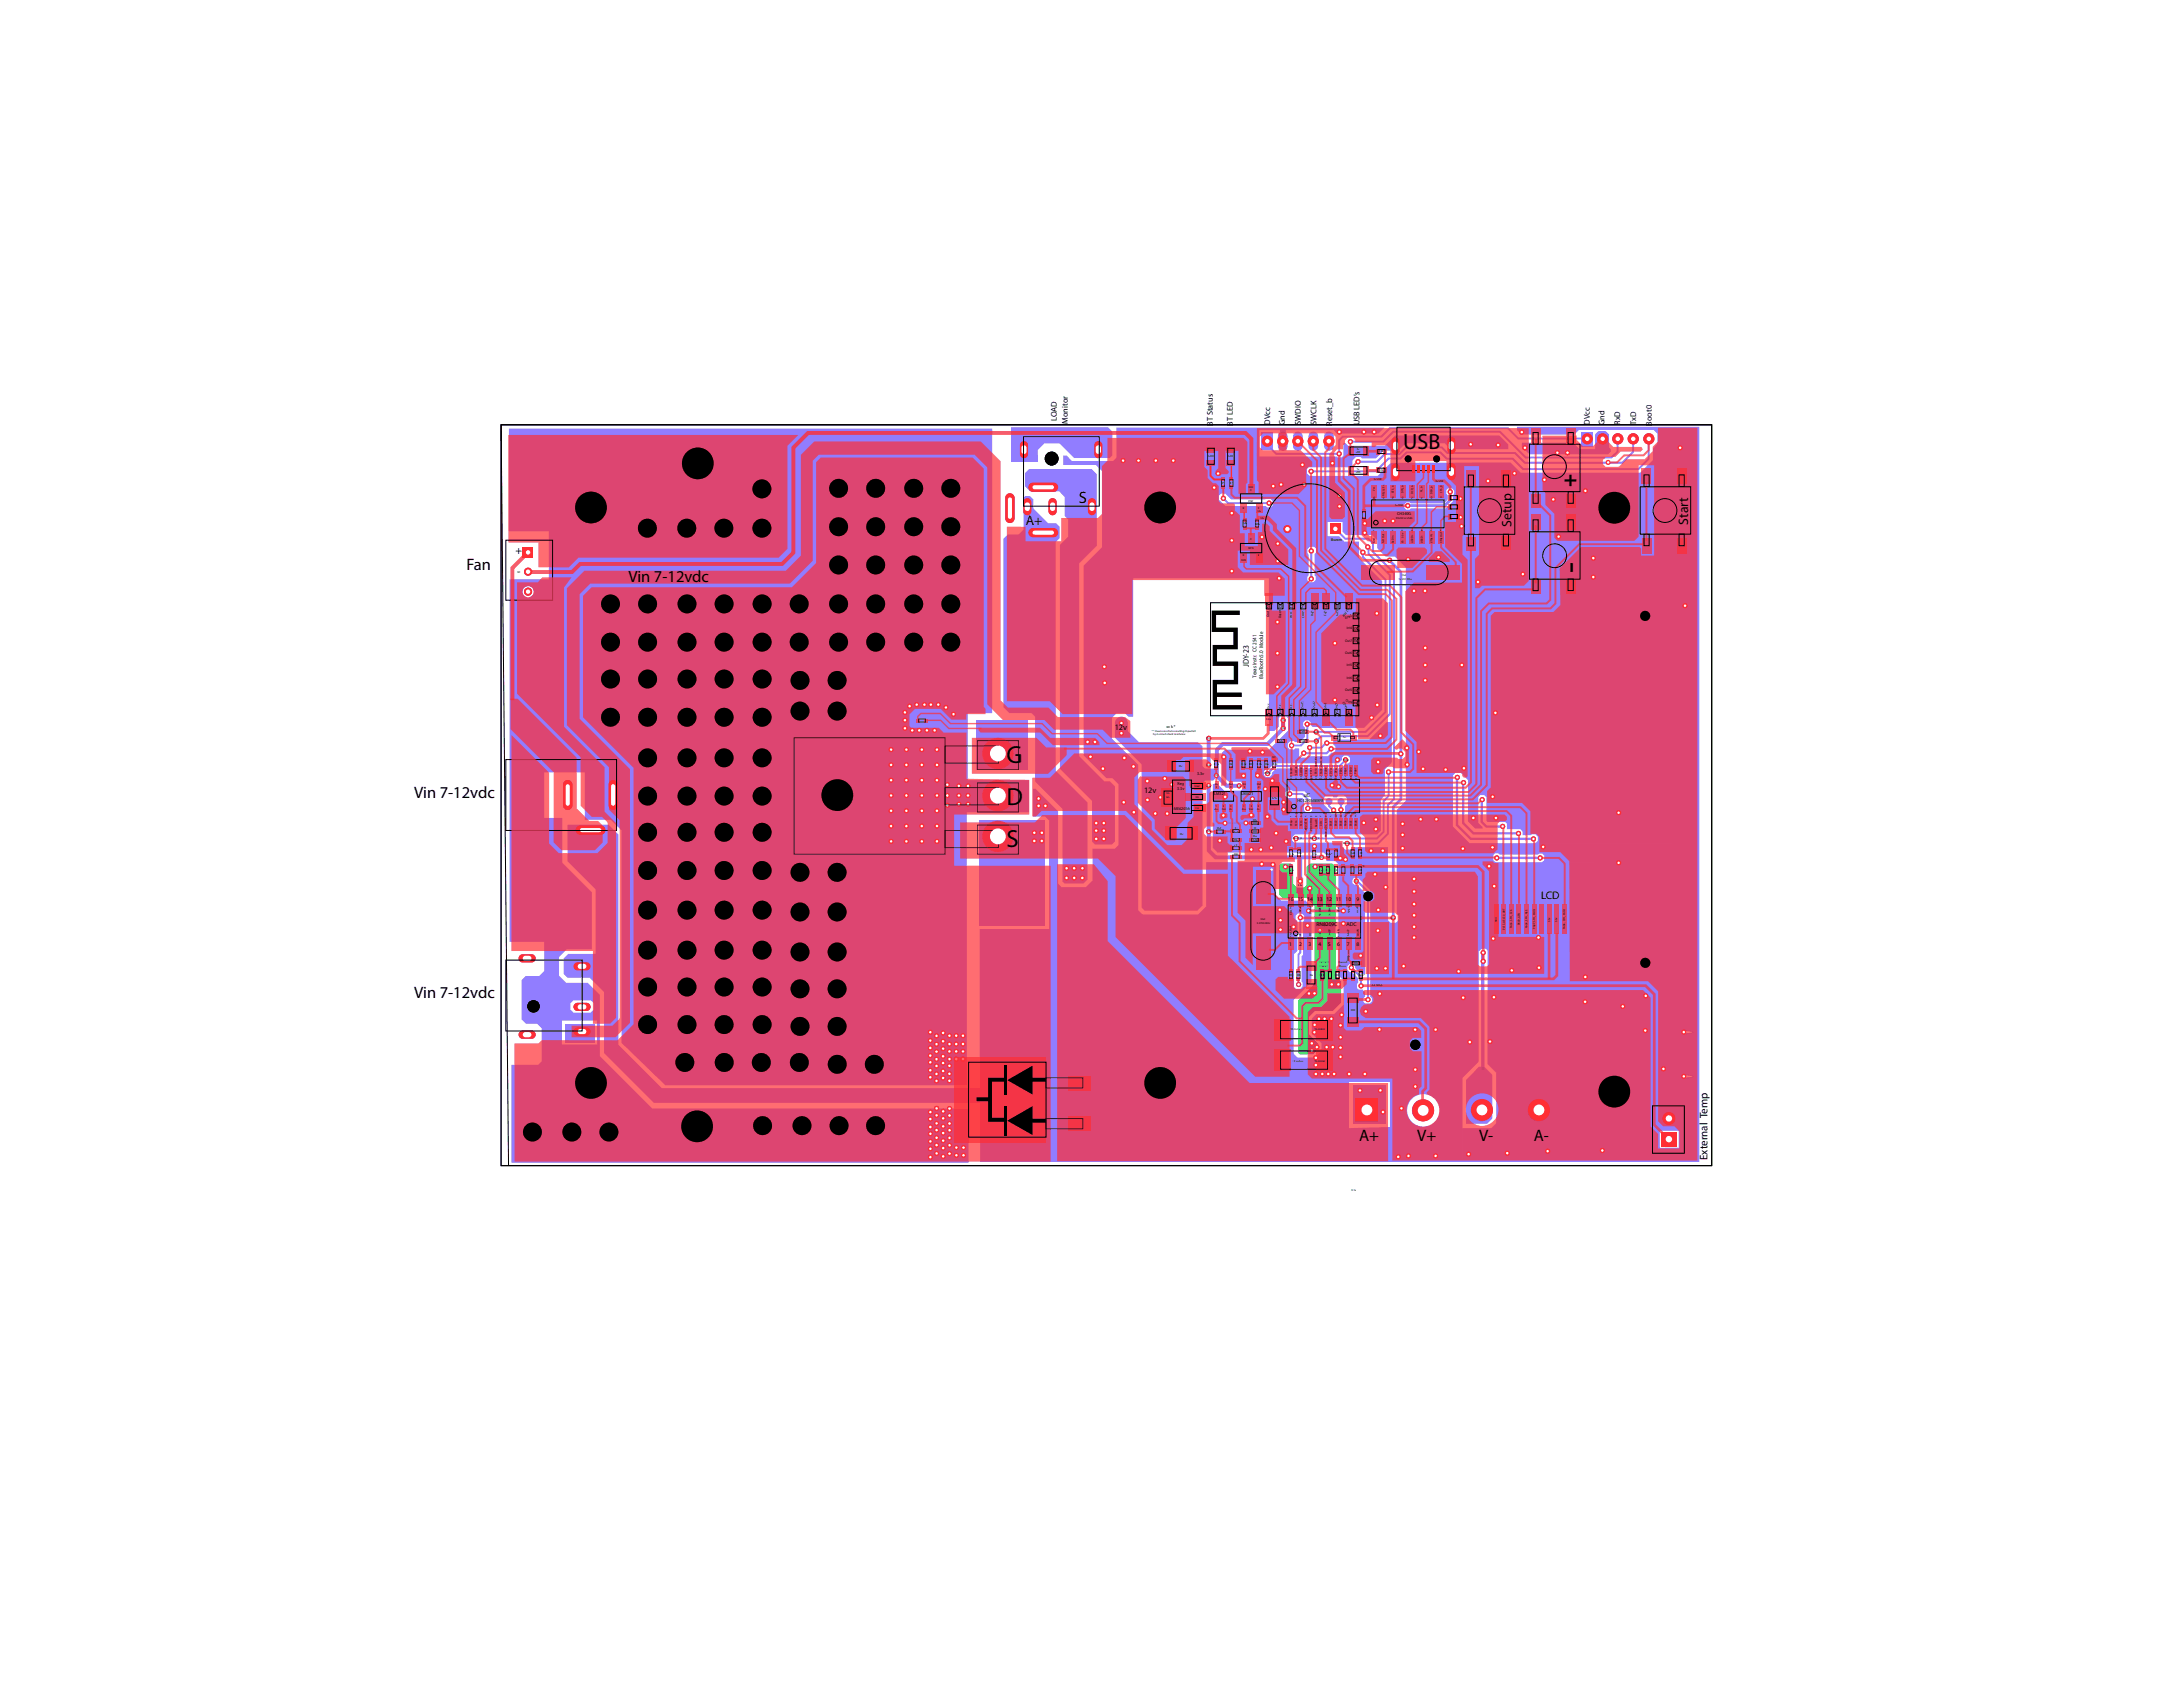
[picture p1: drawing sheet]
<svg xmlns="http://www.w3.org/2000/svg" width="279mm" height="216mm" viewBox="0 0 279 216" stroke-linecap="round" stroke-linejoin="round" font-family="sans-serif">
<defs><g id="words">
<text font-size="4.6" x="202.4" y="73.3" transform="rotate(-90 202.4 73.3)">-</text>
<g font-size="3.2">
<text x="128.8" y="97.7">G</text>
<text x="128.8" y="103">D</text>
<text x="128.8" y="108.4">S</text>
</g>
<g font-size="2.8">
<text x="179.6" y="57.4">USB</text>
<text x="201.8" y="62.4" transform="rotate(-90 201.8 62.4)">+</text>
</g>
<g font-size="2.1">
<text x="138.1" y="64.3">S</text>
<text x="59.7" y="72.9">Fan</text>
<text x="80.4" y="74.5">Vin 7-12vdc</text>
<text x="53" y="102.2">Vin 7-12vdc</text>
<text x="53" y="127.7">Vin 7-12vdc</text>
<text x="174" y="146.1">A+</text>
<text x="181.4" y="146">V+</text>
<text x="189.3" y="146">V-</text>
<text x="196.3" y="146.1">A-</text>
</g>
<g font-size="1.8">
<text x="131.3" y="67.2">A+</text>
<text x="193.5" y="67.4" transform="rotate(-90 193.5 67.4)">Setup</text>
<text x="216.1" y="67.1" transform="rotate(-90 216.1 67.1)">Start</text>
</g>
<g font-size="1.4">
<text x="66" y="71">+</text>
<text x="66.2" y="73.5">-</text>
<text x="197.3" y="115.1">LCD</text>
<text x="218.5" y="148.5" transform="rotate(-90 218.5 148.5)">External Temp</text>
</g>
<g font-size="1.1">
<text x="135.3" y="53.9" transform="rotate(-90 135.3 53.9)">LOAD</text>
<text x="136.7" y="54.3" transform="rotate(-90 136.7 54.3)">Monitor</text>
<text x="155.2" y="54.5" transform="rotate(-90 155.2 54.5)">BT Status</text>
<text x="157.8" y="54.5" transform="rotate(-90 157.8 54.5)">BT LED</text>
<text x="162.6" y="54.4" transform="rotate(-90 162.6 54.4)">DVcc</text>
<text x="164.5" y="54.4" transform="rotate(-90 164.5 54.4)">Gnd</text>
<text x="166.5" y="54.4" transform="rotate(-90 166.5 54.4)">SWDIO</text>
<text x="168.5" y="54.4" transform="rotate(-90 168.5 54.4)">SWCLK</text>
<text x="170.5" y="54.5" transform="rotate(-90 170.5 54.5)">Reset_b</text>
<text x="174" y="54.4" transform="rotate(-90 174 54.4)">USB LED’s</text>
<text x="203.5" y="54.4" transform="rotate(-90 203.5 54.4)">DVcc</text>
<text x="205.4" y="54.4" transform="rotate(-90 205.4 54.4)">Gnd</text>
<text x="207.4" y="54.4" transform="rotate(-90 207.4 54.4)">RxD</text>
<text x="209.4" y="54.4" transform="rotate(-90 209.4 54.4)">TxD</text>
<text x="211.4" y="54.5" transform="rotate(-90 211.4 54.5)">Boot0</text>
<text x="159.9" y="85.4" transform="rotate(-90 159.9 85.4)">JDY-23</text>
<text x="142.7" y="93.4">12v</text>
<text x="146.4" y="101.5">12v</text>
</g>
<g font-size=".7">
<text x="160.8" y="86.7" transform="rotate(-90 160.8 86.7)">Texas Instr. CC 2541</text>
<text x="161.7" y="86.9" transform="rotate(-90 161.7 86.9)">BlueTooth 5.0 Module</text>
<text x="166.9" y="102">uC</text>
<text x="164.8" y="115.3">16</text>
<text x="166.1" y="115.3">15</text>
<text x="167.3" y="115.3">14</text>
<text x="168.5" y="118.6">RN8209C</text>
<text x="168.6" y="115.3">13</text>
<text x="169.8" y="115.3">12</text>
<text x="171" y="115.3">11</text>
<text x="172.2" y="115.3">10</text>
<text x="172.3" y="118.5">ADC</text>
<text x="173.6" y="115.3">9</text>
<text x="165" y="121">1</text>
<text x="166.3" y="121">2</text>
<text x="167.5" y="121">3</text>
<text x="168.8" y="121">4</text>
<text x="170" y="121">5</text>
<text x="171.1" y="121">6</text>
<text x="172.4" y="121">7</text>
<text x="173.6" y="121">8</text>
</g>
<g font-size=".5">
<text x="178.8" y="65.9">CH340G</text>
<text x="170.3" y="69.3">Buzzer</text>
<text x="162.1" y="77.8">24</text>
<text x="163.6" y="77.8">23</text>
<text x="165.1" y="77.8">22</text>
<text x="166.5" y="77.8">21</text>
<text x="168" y="77.8">20</text>
<text x="169.5" y="77.8">19</text>
<text x="170.9" y="77.8">18</text>
<text x="172.4" y="77.8">17</text>
<text x="172.2" y="82.1">Out7</text>
<text x="172.2" y="83.7">Out6</text>
<text x="172.2" y="79.3" transform="rotate(-24 172.2 79.3)">EInt2</text>
<text x="172.4" y="80.5">Int4</text>
<text x="173.6" y="83.9" transform="rotate(-90 173.6 83.9)">13</text>
<text x="173.6" y="82.3" transform="rotate(-90 173.6 82.3)">14</text>
<text x="173.6" y="80.7" transform="rotate(-90 173.6 80.7)">15</text>
<text x="173.6" y="79.1" transform="rotate(-90 173.6 79.1)">16</text>
<text x="172.2" y="88.5">Out5</text>
<text x="172.2" y="89.7" transform="rotate(23 172.2 89.7)">Out4</text>
<text x="172.4" y="85.3">Int5</text>
<text x="172.4" y="86.9">Int6</text>
<text x="173.6" y="88.7" transform="rotate(-90 173.6 88.7)">10</text>
<text x="173.6" y="87.1" transform="rotate(-90 173.6 87.1)">11</text>
<text x="173.6" y="85.5" transform="rotate(-90 173.6 85.5)">12</text>
<text x="149.3" y="93.2">xx k *</text>
<text x="162.3" y="91.2">1</text>
<text x="163.7" y="91.2">2</text>
<text x="165.2" y="91.2">3</text>
<text x="166.7" y="91.2">4</text>
<text x="168.1" y="91.2">5</text>
<text x="169.6" y="91.2">6</text>
<text x="171" y="91.2">7</text>
<text x="172.5" y="91.2">8</text>
<text x="173.6" y="90.1" transform="rotate(-90 173.6 90.1)">9</text>
<text x="150.7" y="101.1">3.3v</text>
<text x="150.7" y="100.4">Reg</text>
<text x="153.2" y="99.1">3.3v</text>
<text x="155.4" y="101.8">LM321</text>
<text x="158.9" y="101.8">LM321</text>
<text x="150.2" y="103.7">ME6203A</text>
<text x="166.1" y="102.7">HC32F030E8PA</text>
</g>
<g font-size=".4">
<text x="154.7" y="58.5">LED</text>
<text x="157.3" y="58.5">LED</text>
<text x="173.6" y="58">LED</text>
<text x="173.7" y="57.6">Rx</text>
<text x="176.5" y="57.9">10k</text>
<text x="156.3" y="61.9">47</text>
<text x="157.4" y="61.9">47</text>
<text x="159.1" y="65.1">B</text>
<text x="159.8" y="64.2">PNP</text>
<text x="159.8" y="62.4">FAN</text>
<text x="160" y="62.8">C</text>
<text x="160.9" y="65.6">12v</text>
<text x="161.1" y="65.1">E</text>
<text x="173.6" y="60.5">LED</text>
<text x="173.7" y="60.2">Tx</text>
<text x="175.8" y="61.5">5v USB</text>
<text x="176" y="62.8" transform="rotate(-90 176 62.8)">Vcc</text>
<text x="176" y="63.9" transform="rotate(-90 176 63.9)">16</text>
<text x="176.5" y="60.3">10k</text>
<text x="177.2" y="63.9" transform="rotate(-90 177.2 63.9)">15 RS232 En</text>
<text x="178.4" y="63.1" transform="rotate(-90 178.4 63.1)">RTS_b</text>
<text x="178.4" y="63.9" transform="rotate(-90 178.4 63.9)">14</text>
<text x="178.6" y="64.8">5v USB</text>
<text x="179.6" y="63.1" transform="rotate(-90 179.6 63.1)">DTR_b</text>
<text x="179.7" y="63.9" transform="rotate(-90 179.7 63.9)">13</text>
<text x="180.9" y="63.2" transform="rotate(-90 180.9 63.2)">DCD_b</text>
<text x="180.9" y="63.9" transform="rotate(-90 180.9 63.9)">12</text>
<text x="182.1" y="63" transform="rotate(-90 182.1 63)">RI_b</text>
<text x="182.1" y="63.9" transform="rotate(-90 182.1 63.9)">11</text>
<text x="183.3" y="63.2" transform="rotate(-90 183.3 63.2)">DSR_b</text>
<text x="183.4" y="63.9" transform="rotate(-90 183.4 63.9)">10</text>
<text x="183.7" y="61.6">5v USB</text>
<text x="184.6" y="63.1" transform="rotate(-90 184.6 63.1)">CTS_B</text>
<text x="184.6" y="63.8" transform="rotate(-90 184.6 63.8)">9</text>
<text x="158.9" y="71.8">FAN</text>
<text x="159.1" y="71.2">B</text>
<text x="159.1" y="67.1">10k</text>
<text x="159.8" y="70.3">NPN</text>
<text x="160" y="69.1">C</text>
<text x="160.7" y="67.1">68k</text>
<text x="161.1" y="71.2">E</text>
<text x="161.3" y="66.4">12v</text>
<text x="175.9" y="67.9" transform="rotate(-90 175.9 67.9)">1</text>
<text x="176" y="69.5" transform="rotate(-90 176 69.5)">Gnd</text>
<text x="177.1" y="67.9" transform="rotate(-90 177.1 67.9)">2</text>
<text x="177.2" y="69.5" transform="rotate(-90 177.2 69.5)">TxD Out</text>
<text x="178.3" y="67.9" transform="rotate(-90 178.3 67.9)">3</text>
<text x="178.4" y="69.5" transform="rotate(-90 178.4 69.5)">RxD In</text>
<text x="178.7" y="66.5">RS232 to USBs</text>
<text x="179.6" y="67.9" transform="rotate(-90 179.6 67.9)">4</text>
<text x="179.6" y="69.5" transform="rotate(-90 179.6 69.5)">V3</text>
<text x="179.6" y="68.8" transform="rotate(-90 179.6 68.8)">3.3v</text>
<text x="180.8" y="67.9" transform="rotate(-90 180.8 67.9)">5</text>
<text x="180.9" y="69.5" transform="rotate(-90 180.9 69.5)">USB D+</text>
<text x="182.1" y="67.9" transform="rotate(-90 182.1 67.9)">6</text>
<text x="182.1" y="69.5" transform="rotate(-90 182.1 69.5)">USB D-</text>
<text x="183.3" y="67.9" transform="rotate(-90 183.3 67.9)">7</text>
<text x="183.3" y="69.5" transform="rotate(-90 183.3 69.5)">XTAL IN</text>
<text x="184.6" y="69.5" transform="rotate(-90 184.6 69.5)">XTAL OUT 8</text>
<text x="179" y="74.2">12.000 MHz</text>
<text x="179.4" y="73.7">Xtal</text>
<text x="162.5" y="79" transform="rotate(-90 162.5 79)">Gnd</text>
<text x="164" y="79.1" transform="rotate(-90 164 79.1)">Reset</text>
<text x="165.4" y="79.1" transform="rotate(-90 165.4 79.1)">PwrC</text>
<text x="166.9" y="79" transform="rotate(-90 166.9 79)">EInt1</text>
<text x="168.1" y="78.9" transform="rotate(-90 168.1 78.9)">RxD</text>
<text x="169.8" y="78.8" transform="rotate(-90 169.8 78.8)">TxD</text>
<text x="171.3" y="78.8" transform="rotate(-90 171.3 78.8)">Int3</text>
<text x="172" y="78.9" transform="rotate(-51 172 78.9)">ALED</text>
<text x="147.4" y="93.7">‘ * ’ means resistance reading impacted</text>
<text x="147.6" y="94.1">by in circuit shunt resistance</text>
<text x="154.4" y="94.6">3.3v</text>
<text x="162.1" y="92.1">3.3v</text>
<text x="162.5" y="90.7" transform="rotate(-90 162.5 90.7)">Vcc</text>
<text x="163.7" y="94.9">10k</text>
<text x="163.9" y="90.7" transform="rotate(-90 163.9 90.7)">n.c.</text>
<text x="164" y="92.3">12v</text>
<text x="164" y="93.4">12v</text>
<text x="165.4" y="90.7" transform="rotate(-90 165.4 90.7)">n.c.</text>
<text x="166.5" y="93.7">120</text>
<text x="166.5" y="95">120</text>
<text x="166.9" y="90.7" transform="rotate(-90 166.9 90.7)">Out1</text>
<text x="168.1" y="93.8">RxD</text>
<text x="168.2" y="95">TxD</text>
<text x="168.3" y="90.7" transform="rotate(-90 168.3 90.7)">Out2</text>
<text x="169.8" y="90.7" transform="rotate(-90 169.8 90.7)">Stat</text>
<text x="171.2" y="90.7" transform="rotate(-90 171.2 90.7)">Int7</text>
<text x="171.9" y="94.5">S4</text>
<text x="172.5" y="90.6" transform="rotate(-114 172.5 90.6)">Out3</text>
<text x="149.2" y="101.7">12v</text>
<text x="150.8" y="98.2">15u</text>
<text x="152.9" y="100.7">Vout</text>
<text x="154.4" y="98">3.3v</text>
<text x="154.4" y="100.7">3.3v</text>
<text x="155.4" y="97.9">0.1u</text>
<text x="155.4" y="99.3">12v</text>
<text x="155.5" y="100.4">Vcc</text>
<text x="155.6" y="100.9">5</text>
<text x="157.3" y="100.4">Out</text>
<text x="157.4" y="97.9">1k</text>
<text x="157.4" y="100.9">4</text>
<text x="158.3" y="100.7">12v</text>
<text x="158.9" y="97.9">0.1u</text>
<text x="159" y="100.4">Vcc</text>
<text x="159.2" y="100.9">5</text>
<text x="159.9" y="97.9">10k</text>
<text x="160.9" y="100.4">Out</text>
<text x="160.9" y="97.9">0.1u</text>
<text x="161" y="100.9">4</text>
<text x="161.9" y="99.1">PWM</text>
<text x="161.9" y="97.9">10k</text>
<text x="162.9" y="97">R3</text>
<text x="162.9" y="97.9">3.3k</text>
<text x="165.4" y="99.6" transform="rotate(-90 165.4 99.6)">28 Boot0</text>
<text x="166" y="99.6" transform="rotate(-90 166 99.6)">27 SWCLK</text>
<text x="166.7" y="99.6" transform="rotate(-90 166.7 99.6)">26 SWDIO</text>
<text x="167.3" y="99.6" transform="rotate(-90 167.3 99.6)">25</text>
<text x="167.3" y="99" transform="rotate(-90 167.3 99)">PA12</text>
<text x="167.9" y="99" transform="rotate(-90 167.9 99)">PA11</text>
<text x="167.9" y="99.6" transform="rotate(-90 167.9 99.6)">24</text>
<text x="168.6" y="99.6" transform="rotate(-90 168.6 99.6)">23 PA10, Uart1_Rx</text>
<text x="169.2" y="99.6" transform="rotate(-90 169.2 99.6)">22 PA09, Uart1_Tx</text>
<text x="169.8" y="99.6" transform="rotate(-90 169.8 99.6)">21</text>
<text x="169.8" y="99" transform="rotate(-90 169.8 99)">PA08</text>
<text x="170.5" y="99" transform="rotate(-90 170.5 99)">DVcc</text>
<text x="170.5" y="99.6" transform="rotate(-90 170.5 99.6)">20</text>
<text x="171.1" y="99" transform="rotate(-90 171.1 99)">DVss</text>
<text x="171.1" y="99.6" transform="rotate(-90 171.1 99.6)">19</text>
<text x="171.7" y="99" transform="rotate(-90 171.7 99)">PB02</text>
<text x="171.7" y="99.6" transform="rotate(-90 171.7 99.6)">18</text>
<text x="171.9" y="97.4">PWM</text>
<text x="172.3" y="99" transform="rotate(-90 172.3 99)">PB01</text>
<text x="172.3" y="99.6" transform="rotate(-90 172.3 99.6)">17</text>
<text x="173" y="99" transform="rotate(-90 173 99)">PB00</text>
<text x="173" y="99.6" transform="rotate(-90 173 99.6)">16</text>
<text x="173.6" y="99" transform="rotate(-90 173.6 99)">PA07</text>
<text x="173.6" y="99.6" transform="rotate(-90 173.6 99.6)">15</text>
<text x="149.3" y="102.2">Vin</text>
<text x="151" y="106.8">15u</text>
<text x="153" y="102.1">Vin</text>
<text x="153" y="103.5">Vss</text>
<text x="154.4" y="106.5">3.3v</text>
<text x="155.5" y="103.6">In+</text>
<text x="155.6" y="103.3">1</text>
<text x="155.7" y="106.1">15k*</text>
<text x="156.3" y="103.6">Vee</text>
<text x="156.5" y="103.3">2</text>
<text x="157.3" y="103.6">In-</text>
<text x="157.4" y="103.3">3</text>
<text x="157.9" y="106.5">0.1u</text>
<text x="157.9" y="107.6">100</text>
<text x="158" y="106.1">C1</text>
<text x="159" y="103.6">In+</text>
<text x="159.1" y="103.3">1</text>
<text x="159.9" y="103.6">Vee</text>
<text x="160.1" y="103.3">2</text>
<text x="160.3" y="106.5">39n</text>
<text x="160.3" y="107.1">R12</text>
<text x="160.3" y="105.1">R10</text>
<text x="160.4" y="107.6">3.3k</text>
<text x="160.4" y="105.5">68 k</text>
<text x="160.5" y="106.1">C4</text>
<text x="160.9" y="103.6">In-</text>
<text x="161" y="103.3">3</text>
<text x="162.8" y="102.3">4.7u</text>
<text x="165.4" y="105.7" transform="rotate(-90 165.4 105.7)">VCap</text>
<text x="165.4" y="104.5" transform="rotate(-90 165.4 104.5)">1</text>
<text x="165.5" y="107.4">Reset_b</text>
<text x="166" y="105.7" transform="rotate(-90 166 105.7)">PC14</text>
<text x="166" y="104.5" transform="rotate(-90 166 104.5)">2</text>
<text x="166.7" y="105.7" transform="rotate(-90 166.7 105.7)">PC15</text>
<text x="166.7" y="104.5" transform="rotate(-90 166.7 104.5)">3</text>
<text x="167.3" y="106.2" transform="rotate(-90 167.3 106.2)">PD0/XTHI</text>
<text x="167.3" y="104.5" transform="rotate(-90 167.3 104.5)">4</text>
<text x="167.7" y="107.4">Reset_b</text>
<text x="167.9" y="106.3" transform="rotate(-90 167.9 106.3)">PD1/XTHO 5</text>
<text x="168.6" y="105.8" transform="rotate(-90 168.6 105.8)">ResetB</text>
<text x="168.6" y="104.5" transform="rotate(-90 168.6 104.5)">6</text>
<text x="169.2" y="105.7" transform="rotate(-90 169.2 105.7)">AVcc</text>
<text x="169.2" y="104.5" transform="rotate(-90 169.2 104.5)">7</text>
<text x="169.8" y="104.5" transform="rotate(-90 169.8 104.5)">8</text>
<text x="169.8" y="107.1" transform="rotate(-90 169.8 107.1)">PA00, ADC_In10</text>
<text x="170.5" y="105.7" transform="rotate(-90 170.5 105.7)">PA01</text>
<text x="170.5" y="104.5" transform="rotate(-90 170.5 104.5)">9</text>
<text x="171.1" y="105.7" transform="rotate(-90 171.1 105.7)">PA02</text>
<text x="171.1" y="104.6" transform="rotate(-90 171.1 104.6)">10</text>
<text x="171.7" y="105.7" transform="rotate(-90 171.7 105.7)">PA03</text>
<text x="171.7" y="104.6" transform="rotate(-90 171.7 104.6)">11</text>
<text x="172.3" y="105.7" transform="rotate(-90 172.3 105.7)">PA04</text>
<text x="172.3" y="104.6" transform="rotate(-90 172.3 104.6)">12</text>
<text x="173" y="105.7" transform="rotate(-90 173 105.7)">PA05</text>
<text x="173" y="104.6" transform="rotate(-90 173 104.6)">13</text>
<text x="173.6" y="104.6" transform="rotate(-90 173.6 104.6)">14</text>
<text x="173.6" y="105.7" transform="rotate(-90 173.6 105.7)">PA06</text>
<text x="157.9" y="109.4">100</text>
<text x="158" y="108.3">C5</text>
<text x="165" y="109.4">0.1u</text>
<text x="165" y="111.5">30p</text>
<text x="166" y="109.3">10K</text>
<text x="166.1" y="113.4">3.3v</text>
<text x="167.9" y="109.4">0.1u</text>
<text x="168.8" y="111.4">2.2u</text>
<text x="168.9" y="109.9">3.3v</text>
<text x="169.7" y="111.4">0.1u</text>
<text x="169.8" y="109.4">8.8k*</text>
<text x="170.8" y="111.5">1K</text>
<text x="171.9" y="108.1">Buzzer</text>
<text x="172.9" y="109.3">120</text>
<text x="173.4" y="112.9">V+</text>
<text x="173.9" y="109.3">22K</text>
<text x="173.9" y="111.5">1K</text>
<text x="174.4" y="111">V-</text>
<text x="160.9" y="118.2">3.5798 MHz</text>
<text x="161.4" y="117.7">Xtal</text>
<text x="165.3" y="119.9" transform="rotate(-90 165.3 119.9)">Xtal_Out</text>
<text x="165.3" y="117.1" transform="rotate(-90 165.3 117.1)">Xtal_In</text>
<text x="166.5" y="116.8" transform="rotate(-90 166.5 116.8)">DVdd</text>
<text x="166.6" y="119.8" transform="rotate(-90 166.6 119.8)">PF</text>
<text x="167.8" y="116.9" transform="rotate(-90 167.8 116.9)">DGnd</text>
<text x="167.8" y="119.8" transform="rotate(-90 167.8 119.8)">QF</text>
<text x="169" y="119.9" transform="rotate(-90 169 119.9)">AVdd</text>
<text x="169.1" y="117.2" transform="rotate(-90 169.1 117.2)">Rx_UART</text>
<text x="170.3" y="119.8" transform="rotate(-90 170.3 119.8)">Ain1P</text>
<text x="170.3" y="117.3" transform="rotate(-90 170.3 117.3)">Tx_UART</text>
<text x="171.4" y="119.9" transform="rotate(-90 171.4 119.9)">Ain1N</text>
<text x="171.5" y="116.7" transform="rotate(-90 171.5 116.7)">VRef</text>
<text x="172.7" y="119.8" transform="rotate(-90 172.7 119.8)">Ain2P</text>
<text x="172.8" y="116.9" transform="rotate(-90 172.8 116.9)">Ain3N</text>
<text x="173.9" y="116.9" transform="rotate(-90 173.9 116.9)">Ain3P</text>
<text x="173.9" y="119.8" transform="rotate(-90 173.9 119.8)">Ain2N</text>
<text x="177.9" y="117.6">3.3v</text>
<text x="191.6" y="118" transform="rotate(-90 191.6 118)">Gnd</text>
<text x="192.6" y="119" transform="rotate(-90 192.6 119)">PC15, OSC32_OUT</text>
<text x="193.6" y="118.8" transform="rotate(-90 193.6 118.8)">PA05, SPI1_SCK</text>
<text x="194.5" y="118.4" transform="rotate(-90 194.5 118.4)">PB00, GPO</text>
<text x="195.5" y="118.8" transform="rotate(-90 195.5 118.8)">PA04, SPI1_NSS</text>
<text x="196.5" y="118.8" transform="rotate(-90 196.5 118.8)">PA07, SPI1_MOSI</text>
<text x="198.4" y="118" transform="rotate(-90 198.4 118)">3.3v</text>
<text x="199.3" y="118" transform="rotate(-90 199.3 118)">3.3v</text>
<text x="200.3" y="118.9" transform="rotate(-90 200.3 118.9)">PA06, SPI1_MISO</text>
<text x="165" y="124.9">30p</text>
<text x="166" y="124.9">10k</text>
<text x="167.6" y="124.9">15u</text>
<text x="168.9" y="124.9">100</text>
<text x="168.9" y="123.3">Current</text>
<text x="168.9" y="123.7">Shunt+</text>
<text x="170.8" y="124.9">100</text>
<text x="171.4" y="123.3">Current</text>
<text x="171.4" y="123.7">Shunt-</text>
<text x="172.7" y="123" transform="rotate(-90 172.7 123)">Temp_in+</text>
<text x="173.3" y="123.4">35K</text>
<text x="174" y="124.9">42K*</text>
<text x="165.2" y="131.8">10 mohm</text>
<text x="168.2" y="131.8">10 mohm</text>
<text x="172.8" y="129.4">150k</text>
<text x="175.6" y="126.3">Ext Temp</text>
<text x="165.4" y="135.9">10 mohm</text>
<text x="168.2" y="135.9">10 mohm</text>
<text x="173" y="152.4">0.1u</text>
</g>
</g></defs>
<!-- layer: Thru holes -->
<g fill="#ff2e34">
<path d="M178.4 56a.46 .46 0 0 1 .7 .4v.7a.46 .46 0 0 1-.5 .4 .46 .46 0 0 1-.5-.4v-.7z"/>
<path d="M185.5 56a.46 .46 0 0 1 .7 .4v.7a.46 .46 0 0 1-.4 .4 .46 .46 0 0 1-.5-.4v-.7z"/>
<circle cx="162.4" cy="64.4" r=".33"/>
</g>
<circle cx="162.4" cy="64.4" r=".16" fill="#fff"/>
<g fill="#ff2e34">
<path d="M173.5 140.7h2.8v2.8h-2.8z"/>
<path d="M66.9 70.1h1.3v1.2h-1.3z"/>
<circle cx="203.2" cy="56.2" r=".71"/>
<circle cx="186.5" cy="99.5" r=".33"/>
</g>
<circle cx="186.5" cy="99.5" r=".16" fill="#fff"/>
<circle cx="187.3" cy="100.2" r=".33" fill="#ff2e34"/>
<circle cx="187.3" cy="100.2" r=".16" fill="#fff"/>
<circle cx="187.4" cy="98.3" r=".33" fill="#ff2e34"/>
<circle cx="187.4" cy="98.3" r=".16" fill="#fff"/>
<circle cx="185" cy="98.5" r=".33" fill="#ff2e34"/>
<circle cx="185" cy="98.5" r=".16" fill="#fff"/>
<circle cx="189.7" cy="102.3" r=".33" fill="#ff2e34"/>
<circle cx="189.7" cy="102.3" r=".16" fill="#fff"/>
<circle cx="191" cy="102" r=".33" fill="#ff2e34"/>
<circle cx="191" cy="102" r=".16" fill="#fff"/>
<circle cx="182.1" cy="98.4" r=".33" fill="#ff2e34"/>
<circle cx="182.1" cy="98.4" r=".16" fill="#fff"/>
<circle cx="180.1" cy="97.8" r=".33" fill="#ff2e34"/>
<circle cx="180.1" cy="97.8" r=".16" fill="#fff"/>
<circle cx="177.7" cy="98.8" r=".33" fill="#ff2e34"/>
<circle cx="177.7" cy="98.8" r=".16" fill="#fff"/>
<circle cx="176.4" cy="98.7" r=".33" fill="#ff2e34"/>
<circle cx="176.4" cy="98.7" r=".16" fill="#fff"/>
<circle cx="176.4" cy="97.5" r=".33" fill="#ff2e34"/>
<circle cx="176.4" cy="97.5" r=".16" fill="#fff"/>
<circle cx="176.7" cy="94.2" r=".33" fill="#ff2e34"/>
<circle cx="176.7" cy="94.2" r=".16" fill="#fff"/>
<circle cx="176.3" cy="90.2" r=".33" fill="#ff2e34"/>
<circle cx="176.3" cy="90.2" r=".16" fill="#fff"/>
<circle cx="182.4" cy="87.1" r=".33" fill="#ff2e34"/>
<circle cx="182.4" cy="87.1" r=".16" fill="#fff"/>
<circle cx="182.4" cy="85.1" r=".33" fill="#ff2e34"/>
<circle cx="182.4" cy="85.1" r=".16" fill="#fff"/>
<circle cx="187.1" cy="85.1" r=".33" fill="#ff2e34"/>
<circle cx="187.1" cy="85.1" r=".16" fill="#fff"/>
<circle cx="182.4" cy="82.9" r=".33" fill="#ff2e34"/>
<circle cx="182.4" cy="82.9" r=".16" fill="#fff"/>
<circle cx="181" cy="75.6" r=".33" fill="#ff2e34"/>
<circle cx="181" cy="75.6" r=".16" fill="#fff"/>
<circle cx="177.9" cy="71.7" r=".33" fill="#ff2e34"/>
<circle cx="177.9" cy="71.7" r=".16" fill="#fff"/>
<circle cx="180.2" cy="71.6" r=".33" fill="#ff2e34"/>
<circle cx="180.2" cy="71.6" r=".16" fill="#fff"/>
<circle cx="184.1" cy="71.3" r=".33" fill="#ff2e34"/>
<circle cx="184.1" cy="71.3" r=".16" fill="#fff"/>
<circle cx="182.4" cy="75.6" r=".33" fill="#ff2e34"/>
<circle cx="182.4" cy="75.6" r=".16" fill="#fff"/>
<circle cx="189.2" cy="74.5" r=".33" fill="#ff2e34"/>
<circle cx="189.2" cy="74.5" r=".16" fill="#fff"/>
<circle cx="194.9" cy="73.5" r=".33" fill="#ff2e34"/>
<circle cx="194.9" cy="73.5" r=".16" fill="#fff"/>
<circle cx="199.5" cy="68.7" r=".33" fill="#ff2e34"/>
<circle cx="199.5" cy="68.7" r=".16" fill="#fff"/>
<circle cx="203.9" cy="71.4" r=".33" fill="#ff2e34"/>
<circle cx="203.9" cy="71.4" r=".16" fill="#fff"/>
<circle cx="203.9" cy="73.9" r=".33" fill="#ff2e34"/>
<circle cx="203.9" cy="73.9" r=".16" fill="#fff"/>
<circle cx="198.8" cy="63.9" r=".33" fill="#ff2e34"/>
<circle cx="198.8" cy="63.9" r=".16" fill="#fff"/>
<circle cx="202.9" cy="62.8" r=".33" fill="#ff2e34"/>
<circle cx="202.9" cy="62.8" r=".16" fill="#fff"/>
<circle cx="195.2" cy="57.3" r=".33" fill="#ff2e34"/>
<circle cx="195.2" cy="57.3" r=".16" fill="#fff"/>
<circle cx="215" cy="57.3" r=".33" fill="#ff2e34"/>
<circle cx="215" cy="57.3" r=".16" fill="#fff"/>
<circle cx="197.7" cy="61.4" r=".33" fill="#ff2e34"/>
<circle cx="197.7" cy="61.4" r=".16" fill="#fff"/>
<circle cx="193.8" cy="60.6" r=".33" fill="#ff2e34"/>
<circle cx="193.8" cy="60.6" r=".16" fill="#fff"/>
<circle cx="194.8" cy="55.3" r=".33" fill="#ff2e34"/>
<circle cx="194.8" cy="55.3" r=".16" fill="#fff"/>
<circle cx="199.3" cy="57.9" r=".33" fill="#ff2e34"/>
<circle cx="199.3" cy="57.9" r=".16" fill="#fff"/>
<circle cx="200.6" cy="57.9" r=".33" fill="#ff2e34"/>
<circle cx="200.6" cy="57.9" r=".16" fill="#fff"/>
<circle cx="188.2" cy="56.9" r=".33" fill="#ff2e34"/>
<circle cx="188.2" cy="56.9" r=".16" fill="#fff"/>
<circle cx="191.7" cy="57" r=".33" fill="#ff2e34"/>
<circle cx="191.7" cy="57" r=".16" fill="#fff"/>
<circle cx="174.6" cy="55.3" r=".33" fill="#ff2e34"/>
<circle cx="174.6" cy="55.3" r=".16" fill="#fff"/>
<circle cx="175.9" cy="55.3" r=".33" fill="#ff2e34"/>
<circle cx="175.9" cy="55.3" r=".16" fill="#fff"/>
<circle cx="171.4" cy="55.3" r=".33" fill="#ff2e34"/>
<circle cx="171.4" cy="55.3" r=".16" fill="#fff"/>
<circle cx="172.8" cy="56.5" r=".33" fill="#ff2e34"/>
<circle cx="172.8" cy="56.5" r=".16" fill="#fff"/>
<circle cx="171.4" cy="58.1" r=".33" fill="#ff2e34"/>
<circle cx="171.4" cy="58.1" r=".16" fill="#fff"/>
<circle cx="170.5" cy="59.3" r=".33" fill="#ff2e34"/>
<circle cx="170.5" cy="59.3" r=".16" fill="#fff"/>
<circle cx="171.4" cy="63.4" r=".33" fill="#ff2e34"/>
<circle cx="171.4" cy="63.4" r=".16" fill="#fff"/>
<circle cx="171.4" cy="64.8" r=".33" fill="#ff2e34"/>
<circle cx="171.4" cy="64.8" r=".16" fill="#fff"/>
<circle cx="174.7" cy="68.2" r=".33" fill="#ff2e34"/>
<circle cx="174.7" cy="68.2" r=".16" fill="#fff"/>
<circle cx="174.7" cy="67" r=".33" fill="#ff2e34"/>
<circle cx="174.7" cy="67" r=".16" fill="#fff"/>
<circle cx="177.2" cy="66.7" r=".33" fill="#ff2e34"/>
<circle cx="177.2" cy="66.7" r=".16" fill="#fff"/>
<circle cx="178.3" cy="66.7" r=".33" fill="#ff2e34"/>
<circle cx="178.3" cy="66.7" r=".16" fill="#fff"/>
<circle cx="180.2" cy="64.7" r=".33" fill="#ff2e34"/>
<circle cx="180.2" cy="64.7" r=".16" fill="#fff"/>
<circle cx="185.6" cy="62.9" r=".33" fill="#ff2e34"/>
<circle cx="185.6" cy="62.9" r=".16" fill="#fff"/>
<circle cx="186.9" cy="63.8" r=".33" fill="#ff2e34"/>
<circle cx="186.9" cy="63.8" r=".16" fill="#fff"/>
<circle cx="186.9" cy="66.2" r=".33" fill="#ff2e34"/>
<circle cx="186.9" cy="66.2" r=".16" fill="#fff"/>
<circle cx="187.1" cy="67.3" r=".33" fill="#ff2e34"/>
<circle cx="187.1" cy="67.3" r=".16" fill="#fff"/>
<circle cx="190.5" cy="61.6" r=".33" fill="#ff2e34"/>
<circle cx="190.5" cy="61.6" r=".16" fill="#fff"/>
<circle cx="175.1" cy="70" r=".33" fill="#ff2e34"/>
<circle cx="175.1" cy="70" r=".16" fill="#fff"/>
<circle cx="174.4" cy="70.7" r=".33" fill="#ff2e34"/>
<circle cx="174.4" cy="70.7" r=".16" fill="#fff"/>
<circle cx="173.8" cy="59.1" r=".33" fill="#ff2e34"/>
<circle cx="173.8" cy="59.1" r=".16" fill="#fff"/>
<circle cx="176.2" cy="78.5" r=".33" fill="#ff2e34"/>
<circle cx="176.2" cy="78.5" r=".16" fill="#fff"/>
<circle cx="170.8" cy="82.3" r=".33" fill="#ff2e34"/>
<circle cx="170.8" cy="82.3" r=".16" fill="#fff"/>
<circle cx="170.8" cy="89.6" r=".33" fill="#ff2e34"/>
<circle cx="170.8" cy="89.6" r=".16" fill="#fff"/>
<circle cx="163.5" cy="87.9" r=".33" fill="#ff2e34"/>
<circle cx="163.5" cy="87.9" r=".16" fill="#fff"/>
<circle cx="163.5" cy="83.6" r=".33" fill="#ff2e34"/>
<circle cx="163.5" cy="83.6" r=".16" fill="#fff"/>
<circle cx="163.5" cy="79.6" r=".33" fill="#ff2e34"/>
<circle cx="163.5" cy="79.6" r=".16" fill="#fff"/>
<circle cx="161.5" cy="68.7" r=".33" fill="#ff2e34"/>
<circle cx="161.5" cy="68.7" r=".16" fill="#fff"/>
<circle cx="163.5" cy="69.6" r=".33" fill="#ff2e34"/>
<circle cx="163.5" cy="69.6" r=".16" fill="#fff"/>
<circle cx="163.5" cy="71.8" r=".33" fill="#ff2e34"/>
<circle cx="163.5" cy="71.8" r=".16" fill="#fff"/>
<circle cx="163.7" cy="74" r=".33" fill="#ff2e34"/>
<circle cx="163.7" cy="74" r=".16" fill="#fff"/>
<circle cx="167.8" cy="74.1" r=".33" fill="#ff2e34"/>
<circle cx="167.8" cy="74.1" r=".16" fill="#fff"/>
<circle cx="167.8" cy="70.5" r=".33" fill="#ff2e34"/>
<circle cx="167.8" cy="70.5" r=".16" fill="#fff"/>
<circle cx="163" cy="62.2" r=".33" fill="#ff2e34"/>
<circle cx="163" cy="62.2" r=".16" fill="#fff"/>
<circle cx="164" cy="62" r=".33" fill="#ff2e34"/>
<circle cx="164" cy="62" r=".16" fill="#fff"/>
<circle cx="166.7" cy="59.5" r=".33" fill="#ff2e34"/>
<circle cx="166.7" cy="59.5" r=".16" fill="#fff"/>
<circle cx="167.8" cy="60.3" r=".33" fill="#ff2e34"/>
<circle cx="167.8" cy="60.3" r=".16" fill="#fff"/>
<circle cx="166.9" cy="62" r=".33" fill="#ff2e34"/>
<circle cx="166.9" cy="62" r=".16" fill="#fff"/>
<circle cx="150.2" cy="58.9" r=".33" fill="#ff2e34"/>
<circle cx="150.2" cy="58.9" r=".16" fill="#fff"/>
<circle cx="147.9" cy="58.9" r=".33" fill="#ff2e34"/>
<circle cx="147.9" cy="58.9" r=".16" fill="#fff"/>
<circle cx="145.7" cy="58.9" r=".33" fill="#ff2e34"/>
<circle cx="145.7" cy="58.9" r=".16" fill="#fff"/>
<circle cx="143.7" cy="58.9" r=".33" fill="#ff2e34"/>
<circle cx="143.7" cy="58.9" r=".16" fill="#fff"/>
<circle cx="157.7" cy="65.7" r=".33" fill="#ff2e34"/>
<circle cx="157.7" cy="65.7" r=".16" fill="#fff"/>
<circle cx="157.7" cy="69.2" r=".33" fill="#ff2e34"/>
<circle cx="157.7" cy="69.2" r=".16" fill="#fff"/>
<circle cx="157.7" cy="73.1" r=".33" fill="#ff2e34"/>
<circle cx="157.7" cy="73.1" r=".16" fill="#fff"/>
<circle cx="155.4" cy="62.4" r=".33" fill="#ff2e34"/>
<circle cx="155.4" cy="62.4" r=".16" fill="#fff"/>
<circle cx="155.9" cy="60.6" r=".33" fill="#ff2e34"/>
<circle cx="155.9" cy="60.6" r=".16" fill="#fff"/>
<circle cx="171.2" cy="97.2" r=".33" fill="#ff2e34"/>
<circle cx="171.2" cy="97.2" r=".16" fill="#fff"/>
<circle cx="172.2" cy="97.2" r=".33" fill="#ff2e34"/>
<circle cx="172.2" cy="97.2" r=".16" fill="#fff"/>
<circle cx="169.8" cy="95.1" r=".33" fill="#ff2e34"/>
<circle cx="169.8" cy="95.1" r=".16" fill="#fff"/>
<circle cx="170.4" cy="95.8" r=".33" fill="#ff2e34"/>
<circle cx="170.4" cy="95.8" r=".16" fill="#fff"/>
<circle cx="166.9" cy="96.4" r=".33" fill="#ff2e34"/>
<circle cx="166.9" cy="96.4" r=".16" fill="#fff"/>
<circle cx="167.6" cy="95.7" r=".33" fill="#ff2e34"/>
<circle cx="167.6" cy="95.7" r=".16" fill="#fff"/>
<circle cx="167.3" cy="92.7" r=".33" fill="#ff2e34"/>
<circle cx="167.3" cy="92.7" r=".16" fill="#fff"/>
<circle cx="170.5" cy="100.5" r=".33" fill="#ff2e34"/>
<circle cx="170.5" cy="100.5" r=".16" fill="#fff"/>
<circle cx="171.3" cy="100.7" r=".33" fill="#ff2e34"/>
<circle cx="171.3" cy="100.7" r=".16" fill="#fff"/>
<circle cx="170.7" cy="103.7" r=".33" fill="#ff2e34"/>
<circle cx="170.7" cy="103.7" r=".16" fill="#fff"/>
<circle cx="171.6" cy="103.6" r=".33" fill="#ff2e34"/>
<circle cx="171.6" cy="103.6" r=".16" fill="#fff"/>
<circle cx="168.5" cy="94.8" r=".33" fill="#ff2e34"/>
<circle cx="168.5" cy="94.8" r=".16" fill="#fff"/>
<circle cx="168.5" cy="93.7" r=".33" fill="#ff2e34"/>
<circle cx="168.5" cy="93.7" r=".16" fill="#fff"/>
<circle cx="175.5" cy="91.8" r=".33" fill="#ff2e34"/>
<circle cx="175.5" cy="91.8" r=".16" fill="#fff"/>
<circle cx="192.3" cy="105.8" r=".33" fill="#ff2e34"/>
<circle cx="192.3" cy="105.8" r=".16" fill="#fff"/>
<circle cx="194.4" cy="106.7" r=".33" fill="#ff2e34"/>
<circle cx="194.4" cy="106.7" r=".16" fill="#fff"/>
<circle cx="196.3" cy="107.4" r=".33" fill="#ff2e34"/>
<circle cx="196.3" cy="107.4" r=".16" fill="#fff"/>
<circle cx="197.5" cy="108.4" r=".33" fill="#ff2e34"/>
<circle cx="197.5" cy="108.4" r=".16" fill="#fff"/>
<circle cx="191" cy="108.5" r=".33" fill="#ff2e34"/>
<circle cx="191" cy="108.5" r=".16" fill="#fff"/>
<circle cx="187.2" cy="108.6" r=".33" fill="#ff2e34"/>
<circle cx="187.2" cy="108.6" r=".16" fill="#fff"/>
<circle cx="179.5" cy="105.4" r=".33" fill="#ff2e34"/>
<circle cx="179.5" cy="105.4" r=".16" fill="#fff"/>
<circle cx="179.5" cy="106.8" r=".33" fill="#ff2e34"/>
<circle cx="179.5" cy="106.8" r=".16" fill="#fff"/>
<circle cx="179.5" cy="108.6" r=".33" fill="#ff2e34"/>
<circle cx="179.5" cy="108.6" r=".16" fill="#fff"/>
<circle cx="191.6" cy="109.8" r=".33" fill="#ff2e34"/>
<circle cx="191.6" cy="109.8" r=".16" fill="#fff"/>
<circle cx="197.1" cy="109.8" r=".33" fill="#ff2e34"/>
<circle cx="197.1" cy="109.8" r=".16" fill="#fff"/>
<circle cx="207.2" cy="110.4" r=".33" fill="#ff2e34"/>
<circle cx="207.2" cy="110.4" r=".16" fill="#fff"/>
<circle cx="207.2" cy="104" r=".33" fill="#ff2e34"/>
<circle cx="207.2" cy="104" r=".16" fill="#fff"/>
<circle cx="178.3" cy="117.4" r=".33" fill="#ff2e34"/>
<circle cx="178.3" cy="117.4" r=".16" fill="#fff"/>
<circle cx="181" cy="120" r=".33" fill="#ff2e34"/>
<circle cx="181" cy="120" r=".16" fill="#fff"/>
<circle cx="181" cy="118.6" r=".33" fill="#ff2e34"/>
<circle cx="181" cy="118.6" r=".16" fill="#fff"/>
<circle cx="181" cy="117.1" r=".33" fill="#ff2e34"/>
<circle cx="181" cy="117.1" r=".16" fill="#fff"/>
<circle cx="181" cy="115.7" r=".33" fill="#ff2e34"/>
<circle cx="181" cy="115.7" r=".16" fill="#fff"/>
<circle cx="181" cy="114.1" r=".33" fill="#ff2e34"/>
<circle cx="181" cy="114.1" r=".16" fill="#fff"/>
<circle cx="181" cy="112.5" r=".33" fill="#ff2e34"/>
<circle cx="181" cy="112.5" r=".16" fill="#fff"/>
<circle cx="176" cy="111.9" r=".33" fill="#ff2e34"/>
<circle cx="176" cy="111.9" r=".16" fill="#fff"/>
<circle cx="177.4" cy="113.5" r=".33" fill="#ff2e34"/>
<circle cx="177.4" cy="113.5" r=".16" fill="#fff"/>
<circle cx="176.4" cy="116.5" r=".33" fill="#ff2e34"/>
<circle cx="176.4" cy="116.5" r=".16" fill="#fff"/>
<circle cx="175.5" cy="108.9" r=".33" fill="#ff2e34"/>
<circle cx="175.5" cy="108.9" r=".16" fill="#fff"/>
<circle cx="177" cy="108.9" r=".33" fill="#ff2e34"/>
<circle cx="177" cy="108.9" r=".16" fill="#fff"/>
<circle cx="176.1" cy="106.1" r=".33" fill="#ff2e34"/>
<circle cx="176.1" cy="106.1" r=".16" fill="#fff"/>
<circle cx="174.5" cy="105.3" r=".33" fill="#ff2e34"/>
<circle cx="174.5" cy="105.3" r=".16" fill="#fff"/>
<circle cx="176.1" cy="104.9" r=".33" fill="#ff2e34"/>
<circle cx="176.1" cy="104.9" r=".16" fill="#fff"/>
<circle cx="190.6" cy="110.9" r=".33" fill="#ff2e34"/>
<circle cx="190.6" cy="110.9" r=".16" fill="#fff"/>
<circle cx="191.2" cy="113.4" r=".33" fill="#ff2e34"/>
<circle cx="191.2" cy="113.4" r=".16" fill="#fff"/>
<circle cx="189.8" cy="121.9" r=".33" fill="#ff2e34"/>
<circle cx="189.8" cy="121.9" r=".16" fill="#fff"/>
<circle cx="189.8" cy="123" r=".33" fill="#ff2e34"/>
<circle cx="189.8" cy="123" r=".16" fill="#fff"/>
<circle cx="191.1" cy="120.1" r=".33" fill="#ff2e34"/>
<circle cx="191.1" cy="120.1" r=".16" fill="#fff"/>
<circle cx="196.9" cy="120" r=".33" fill="#ff2e34"/>
<circle cx="196.9" cy="120" r=".16" fill="#fff"/>
<circle cx="197" cy="123.8" r=".33" fill="#ff2e34"/>
<circle cx="197" cy="123.8" r=".16" fill="#fff"/>
<circle cx="193.5" cy="124.2" r=".33" fill="#ff2e34"/>
<circle cx="193.5" cy="124.2" r=".16" fill="#fff"/>
<circle cx="186.7" cy="124.3" r=".33" fill="#ff2e34"/>
<circle cx="186.7" cy="124.3" r=".16" fill="#fff"/>
<circle cx="179.6" cy="123.6" r=".33" fill="#ff2e34"/>
<circle cx="179.6" cy="123.6" r=".16" fill="#fff"/>
<circle cx="177.3" cy="123.9" r=".33" fill="#ff2e34"/>
<circle cx="177.3" cy="123.9" r=".16" fill="#fff"/>
<circle cx="176.2" cy="123.9" r=".33" fill="#ff2e34"/>
<circle cx="176.2" cy="123.9" r=".16" fill="#fff"/>
<circle cx="176.6" cy="127.2" r=".33" fill="#ff2e34"/>
<circle cx="176.6" cy="127.2" r=".16" fill="#fff"/>
<circle cx="175.1" cy="127.9" r=".33" fill="#ff2e34"/>
<circle cx="175.1" cy="127.9" r=".16" fill="#fff"/>
<circle cx="174.8" cy="129.4" r=".33" fill="#ff2e34"/>
<circle cx="174.8" cy="129.4" r=".16" fill="#fff"/>
<circle cx="174.2" cy="126.2" r=".33" fill="#ff2e34"/>
<circle cx="174.2" cy="126.2" r=".16" fill="#fff"/>
<circle cx="174.2" cy="122.3" r=".33" fill="#ff2e34"/>
<circle cx="174.2" cy="122.3" r=".16" fill="#fff"/>
<circle cx="171.3" cy="126" r=".33" fill="#ff2e34"/>
<circle cx="171.3" cy="126" r=".16" fill="#fff"/>
<circle cx="170.4" cy="126" r=".33" fill="#ff2e34"/>
<circle cx="170.4" cy="126" r=".16" fill="#fff"/>
<circle cx="167.5" cy="127.1" r=".33" fill="#ff2e34"/>
<circle cx="167.5" cy="127.1" r=".16" fill="#fff"/>
<circle cx="166.2" cy="126" r=".33" fill="#ff2e34"/>
<circle cx="166.2" cy="126" r=".16" fill="#fff"/>
<circle cx="168.2" cy="127.1" r=".33" fill="#ff2e34"/>
<circle cx="168.2" cy="127.1" r=".16" fill="#fff"/>
<circle cx="168.8" cy="130.4" r=".33" fill="#ff2e34"/>
<circle cx="168.8" cy="130.4" r=".16" fill="#fff"/>
<circle cx="169.5" cy="130.4" r=".33" fill="#ff2e34"/>
<circle cx="169.5" cy="130.4" r=".16" fill="#fff"/>
<circle cx="170.4" cy="130.4" r=".33" fill="#ff2e34"/>
<circle cx="170.4" cy="130.4" r=".16" fill="#fff"/>
<circle cx="171.7" cy="129.9" r=".33" fill="#ff2e34"/>
<circle cx="171.7" cy="129.9" r=".16" fill="#fff"/>
<circle cx="168.3" cy="131.2" r=".33" fill="#ff2e34"/>
<circle cx="168.3" cy="131.2" r=".16" fill="#fff"/>
<circle cx="168.2" cy="132.1" r=".33" fill="#ff2e34"/>
<circle cx="168.2" cy="132.1" r=".16" fill="#fff"/>
<circle cx="168.5" cy="134" r=".33" fill="#ff2e34"/>
<circle cx="168.5" cy="134" r=".16" fill="#fff"/>
<circle cx="167.9" cy="134.5" r=".33" fill="#ff2e34"/>
<circle cx="167.9" cy="134.5" r=".16" fill="#fff"/>
<circle cx="167.9" cy="133.5" r=".33" fill="#ff2e34"/>
<circle cx="167.9" cy="133.5" r=".16" fill="#fff"/>
<circle cx="169.8" cy="134" r=".33" fill="#ff2e34"/>
<circle cx="169.8" cy="134" r=".16" fill="#fff"/>
<circle cx="170.6" cy="134" r=".33" fill="#ff2e34"/>
<circle cx="170.6" cy="134" r=".16" fill="#fff"/>
<circle cx="176.6" cy="131.8" r=".33" fill="#ff2e34"/>
<circle cx="176.6" cy="131.8" r=".16" fill="#fff"/>
<circle cx="171.6" cy="131.2" r=".33" fill="#ff2e34"/>
<circle cx="171.6" cy="131.2" r=".16" fill="#fff"/>
<circle cx="171.6" cy="132.8" r=".33" fill="#ff2e34"/>
<circle cx="171.6" cy="132.8" r=".16" fill="#fff"/>
<circle cx="171.6" cy="134.1" r=".33" fill="#ff2e34"/>
<circle cx="171.6" cy="134.1" r=".16" fill="#fff"/>
<circle cx="171.6" cy="135.3" r=".33" fill="#ff2e34"/>
<circle cx="171.6" cy="135.3" r=".16" fill="#fff"/>
<circle cx="168.4" cy="135.4" r=".33" fill="#ff2e34"/>
<circle cx="168.4" cy="135.4" r=".16" fill="#fff"/>
<circle cx="168.4" cy="136.3" r=".33" fill="#ff2e34"/>
<circle cx="168.4" cy="136.3" r=".16" fill="#fff"/>
<circle cx="168.4" cy="137.4" r=".33" fill="#ff2e34"/>
<circle cx="168.4" cy="137.4" r=".16" fill="#fff"/>
<circle cx="169.2" cy="137.4" r=".33" fill="#ff2e34"/>
<circle cx="169.2" cy="137.4" r=".16" fill="#fff"/>
<circle cx="170" cy="137.4" r=".33" fill="#ff2e34"/>
<circle cx="170" cy="137.4" r=".16" fill="#fff"/>
<circle cx="170.8" cy="137.4" r=".33" fill="#ff2e34"/>
<circle cx="170.8" cy="137.4" r=".16" fill="#fff"/>
<circle cx="172.7" cy="137.4" r=".33" fill="#ff2e34"/>
<circle cx="172.7" cy="137.4" r=".16" fill="#fff"/>
<circle cx="174.7" cy="137.4" r=".33" fill="#ff2e34"/>
<circle cx="174.7" cy="137.4" r=".16" fill="#fff"/>
<circle cx="174.1" cy="139.6" r=".33" fill="#ff2e34"/>
<circle cx="174.1" cy="139.6" r=".16" fill="#fff"/>
<circle cx="176.7" cy="139.6" r=".33" fill="#ff2e34"/>
<circle cx="176.7" cy="139.6" r=".16" fill="#fff"/>
<circle cx="177" cy="142.3" r=".33" fill="#ff2e34"/>
<circle cx="177" cy="142.3" r=".16" fill="#fff"/>
<circle cx="179.4" cy="141.8" r=".33" fill="#ff2e34"/>
<circle cx="179.4" cy="141.8" r=".16" fill="#fff"/>
<circle cx="179" cy="148" r=".33" fill="#ff2e34"/>
<circle cx="179" cy="148" r=".16" fill="#fff"/>
<circle cx="180.3" cy="147.9" r=".33" fill="#ff2e34"/>
<circle cx="180.3" cy="147.9" r=".16" fill="#fff"/>
<circle cx="183.7" cy="147.9" r=".33" fill="#ff2e34"/>
<circle cx="183.7" cy="147.9" r=".16" fill="#fff"/>
<circle cx="188" cy="147.7" r=".33" fill="#ff2e34"/>
<circle cx="188" cy="147.7" r=".16" fill="#fff"/>
<circle cx="181.1" cy="139" r=".33" fill="#ff2e34"/>
<circle cx="181.1" cy="139" r=".16" fill="#fff"/>
<circle cx="181.1" cy="136.9" r=".33" fill="#ff2e34"/>
<circle cx="181.1" cy="136.9" r=".16" fill="#fff"/>
<circle cx="181.1" cy="131.8" r=".33" fill="#ff2e34"/>
<circle cx="181.1" cy="131.8" r=".16" fill="#fff"/>
<circle cx="183.7" cy="131.8" r=".33" fill="#ff2e34"/>
<circle cx="183.7" cy="131.8" r=".16" fill="#fff"/>
<circle cx="188.1" cy="133.4" r=".33" fill="#ff2e34"/>
<circle cx="188.1" cy="133.4" r=".16" fill="#fff"/>
<circle cx="190.7" cy="133.3" r=".33" fill="#ff2e34"/>
<circle cx="190.7" cy="133.3" r=".16" fill="#fff"/>
<circle cx="187.3" cy="127.7" r=".33" fill="#ff2e34"/>
<circle cx="187.3" cy="127.7" r=".16" fill="#fff"/>
<circle cx="191.2" cy="127.6" r=".33" fill="#ff2e34"/>
<circle cx="191.2" cy="127.6" r=".16" fill="#fff"/>
<circle cx="202.9" cy="128.2" r=".33" fill="#ff2e34"/>
<circle cx="202.9" cy="128.2" r=".16" fill="#fff"/>
<circle cx="202.9" cy="125" r=".33" fill="#ff2e34"/>
<circle cx="202.9" cy="125" r=".16" fill="#fff"/>
<circle cx="207.7" cy="128.8" r=".33" fill="#ff2e34"/>
<circle cx="207.7" cy="128.8" r=".16" fill="#fff"/>
<circle cx="210.6" cy="127.4" r=".33" fill="#ff2e34"/>
<circle cx="210.6" cy="127.4" r=".16" fill="#fff"/>
<circle cx="210.6" cy="131.9" r=".33" fill="#ff2e34"/>
<circle cx="210.6" cy="131.9" r=".16" fill="#fff"/>
<circle cx="212.9" cy="136.8" r=".33" fill="#ff2e34"/>
<circle cx="212.9" cy="136.8" r=".16" fill="#fff"/>
<circle cx="205.1" cy="147.2" r=".33" fill="#ff2e34"/>
<circle cx="205.1" cy="147.2" r=".16" fill="#fff"/>
<circle cx="198.1" cy="147.3" r=".33" fill="#ff2e34"/>
<circle cx="198.1" cy="147.3" r=".16" fill="#fff"/>
<circle cx="192.9" cy="147.6" r=".33" fill="#ff2e34"/>
<circle cx="192.9" cy="147.6" r=".16" fill="#fff"/>
<circle cx="176.4" cy="119.1" r=".33" fill="#ff2e34"/>
<circle cx="176.4" cy="119.1" r=".16" fill="#fff"/>
<circle cx="179.3" cy="96.5" r=".33" fill="#ff2e34"/>
<circle cx="179.3" cy="96.5" r=".16" fill="#fff"/>
<circle cx="180.1" cy="95.7" r=".33" fill="#ff2e34"/>
<circle cx="180.1" cy="95.7" r=".16" fill="#fff"/>
<circle cx="181.6" cy="96.2" r=".33" fill="#ff2e34"/>
<circle cx="181.6" cy="96.2" r=".16" fill="#fff"/>
<circle cx="191.4" cy="91.2" r=".33" fill="#ff2e34"/>
<circle cx="191.4" cy="91.2" r=".16" fill="#fff"/>
<circle cx="191.5" cy="104.7" r=".33" fill="#ff2e34"/>
<circle cx="191.5" cy="104.7" r=".16" fill="#fff"/>
<circle cx="188.6" cy="104.7" r=".33" fill="#ff2e34"/>
<circle cx="188.6" cy="104.7" r=".16" fill="#fff"/>
<circle cx="183.8" cy="104.9" r=".33" fill="#ff2e34"/>
<circle cx="183.8" cy="104.9" r=".16" fill="#fff"/>
<circle cx="181.8" cy="104.9" r=".33" fill="#ff2e34"/>
<circle cx="181.8" cy="104.9" r=".16" fill="#fff"/>
<circle cx="181.3" cy="79" r=".57" fill="#000"/>
<circle cx="203.2" cy="56.2" r=".29" fill="#fff"/>
<circle cx="205.1" cy="56.2" r=".71" fill="#ff2e34"/>
<circle cx="205.1" cy="56.2" r=".29" fill="#fff"/>
<circle cx="207.1" cy="56.2" r=".71" fill="#ff2e34"/>
<circle cx="207.1" cy="56.2" r=".29" fill="#fff"/>
<circle cx="209" cy="56.2" r=".71" fill="#ff2e34"/>
<circle cx="209" cy="56.2" r=".29" fill="#fff"/>
<circle cx="211" cy="56.2" r=".71" fill="#ff2e34"/>
<circle cx="211" cy="56.2" r=".29" fill="#fff"/>
<circle cx="162.2" cy="56.5" r=".71" fill="#ff2e34"/>
<circle cx="162.2" cy="56.5" r=".29" fill="#fff"/>
<circle cx="164.2" cy="56.5" r=".71" fill="#ff2e34"/>
<circle cx="164.2" cy="56.5" r=".29" fill="#fff"/>
<circle cx="166.1" cy="56.5" r=".71" fill="#ff2e34"/>
<circle cx="166.1" cy="56.5" r=".29" fill="#fff"/>
<circle cx="168.1" cy="56.5" r=".71" fill="#ff2e34"/>
<circle cx="168.1" cy="56.5" r=".29" fill="#fff"/>
<circle cx="170.1" cy="56.5" r=".71" fill="#ff2e34"/>
<g fill="#fff">
<path d="M178.3 56.4a.33 .33 0 0 1 .4-.2 .33 .33 0 0 1 .2 .3v.5a.33 .33 0 0 1-.3 .3 .33 .33 0 0 1-.4-.3z"/>
<circle cx="170.1" cy="56.5" r=".29"/>
</g>
<path d="M178.2 59.6a.52 .52 0 0 1 .6-.2 .52 .52 0 0 1 .3 .4v1.2a.52 .52 0 0 1-.5 .5 .52 .52 0 0 1-.5-.5z" fill="#ff2e34"/>
<path d="M178.3 60a.33 .33 0 0 1 .4-.1 .33 .33 0 0 1 .3 .3v.4a.33 .33 0 0 1-.4 .4 .33 .33 0 0 1-.3-.4z" fill="#fff"/>
<path d="M130.6 56.7a.52 .52 0 0 1 .6-.2 .52 .52 0 0 1 .4 .5v1.1a.52 .52 0 0 1-.5 .5 .52 .52 0 0 1-.6-.5z" fill="#ff2e34"/>
<path d="M130.8 57.2a.33 .33 0 0 1 .3-.2 .33 .33 0 0 1 .3 .3v.5a.33 .33 0 0 1-.3 .3 .33 .33 0 0 1-.4-.3z" fill="#fff"/>
<path d="M140.1 56.7a.52 .52 0 0 1 .6-.2 .52 .52 0 0 1 .4 .5v1.1a.52 .52 0 0 1-.5 .5 .52 .52 0 0 1-.5-.5z" fill="#ff2e34"/>
<path d="M140.3 57.2a.33 .33 0 0 1 .4-.2 .33 .33 0 0 1 .2 .3v.5a.33 .33 0 0 1-.3 .3 .33 .33 0 0 1-.4-.3z" fill="#fff"/>
<path d="M131 64a.52 .52 0 0 1 .6-.2 .52 .52 0 0 1 .4 .5v1.1a.52 .52 0 0 1-.5 .5 .52 .52 0 0 1-.5-.5z" fill="#ff2e34"/>
<path d="M131.2 64.5a.33 .33 0 0 1 .4-.2 .33 .33 0 0 1 .2 .3v.5a.33 .33 0 0 1-.3 .3 .33 .33 0 0 1-.3-.3z" fill="#fff"/>
<path d="M134.3 64a.52 .52 0 0 1 .6-.2 .52 .52 0 0 1 .3 .5v1.1a.52 .52 0 0 1-.5 .5 .52 .52 0 0 1-.5-.5z" fill="#ff2e34"/>
<path d="M134.4 64.5a.33 .33 0 0 1 .4-.2 .33 .33 0 0 1 .3 .3v.5a.33 .33 0 0 1-.4 .3 .33 .33 0 0 1-.3-.3z" fill="#fff"/>
<path d="M139.5 63.8a.52 .52 0 0 1 .8 .5v1.1a.52 .52 0 0 1-.5 .5 .52 .52 0 0 1-.6-.5v-1.1l.1-.3z" fill="#ff2e34"/>
<g fill="#fff">
<path d="M139.5 64.5a.33 .33 0 0 1 .3-.2 .33 .33 0 0 1 .3 .3v.5a.33 .33 0 0 1-.3 .3 .33 .33 0 0 1-.4-.3z"/>
<path d="M185.5 56.4a.33 .33 0 0 1 .3-.2 .33 .33 0 0 1 .3 .3v.5a.33 .33 0 0 1-.3 .3 .33 .33 0 0 1-.4-.3z"/>
</g>
<path d="M185.3 59.5a.52 .52 0 0 1 .6-.2 .52 .52 0 0 1 .4 .5v1.1a.52 .52 0 0 1-.5 .5 .52 .52 0 0 1-.6-.5z" fill="#ff2e34"/>
<path d="M185.5 60a.33 .33 0 0 1 .3-.2 .33 .33 0 0 1 .3 .3v.5a.33 .33 0 0 1-.3 .3 .33 .33 0 0 1-.4-.3z" fill="#fff"/>
<g fill="#000">
<circle cx="89.3" cy="59.3" r="2.03"/>
<circle cx="180.2" cy="58.7" r=".44"/>
<circle cx="183.9" cy="58.7" r=".44"/>
<circle cx="75.6" cy="64.9" r="2.03"/>
<circle cx="78.1" cy="77.3" r="1.21"/>
<circle cx="82.9" cy="67.6" r="1.21"/>
<circle cx="82.9" cy="77.3" r="1.21"/>
<circle cx="87.9" cy="67.6" r="1.21"/>
<circle cx="87.9" cy="77.3" r="1.21"/>
<circle cx="92.6" cy="67.6" r="1.21"/>
<circle cx="92.7" cy="77.3" r="1.21"/>
<circle cx="97.5" cy="62.6" r="1.21"/>
<circle cx="97.5" cy="67.6" r="1.21"/>
<circle cx="97.5" cy="77.3" r="1.21"/>
<circle cx="102.3" cy="77.3" r="1.21"/>
<circle cx="107.3" cy="67.4" r="1.21"/>
<circle cx="107.3" cy="72.3" r="1.21"/>
<circle cx="107.3" cy="62.5" r="1.21"/>
<circle cx="107.3" cy="77.3" r="1.21"/>
<circle cx="112.1" cy="72.3" r="1.21"/>
<circle cx="112.1" cy="67.4" r="1.21"/>
<circle cx="112.1" cy="77.3" r="1.21"/>
<circle cx="112.1" cy="62.5" r="1.21"/>
<circle cx="116.9" cy="62.5" r="1.21"/>
<circle cx="116.9" cy="67.4" r="1.21"/>
<circle cx="116.9" cy="77.3" r="1.21"/>
<circle cx="116.9" cy="72.3" r="1.21"/>
<circle cx="121.7" cy="67.4" r="1.21"/>
<circle cx="121.7" cy="72.3" r="1.21"/>
<circle cx="121.7" cy="77.3" r="1.21"/>
<circle cx="121.7" cy="62.5" r="1.21"/>
<circle cx="148.5" cy="64.9" r="2.03"/>
<circle cx="78.1" cy="82.2" r="1.21"/>
<circle cx="78.1" cy="86.9" r="1.21"/>
<circle cx="78.1" cy="91.8" r="1.21"/>
<circle cx="82.9" cy="97" r="1.21"/>
<circle cx="82.9" cy="86.9" r="1.21"/>
<circle cx="82.9" cy="82.2" r="1.21"/>
<circle cx="82.9" cy="91.8" r="1.21"/>
<circle cx="87.9" cy="82.2" r="1.21"/>
<circle cx="87.9" cy="97" r="1.21"/>
<circle cx="87.9" cy="86.9" r="1.21"/>
<circle cx="87.9" cy="91.8" r="1.21"/>
<circle cx="92.7" cy="97" r="1.21"/>
<circle cx="92.7" cy="91.8" r="1.21"/>
<circle cx="92.7" cy="86.9" r="1.21"/>
<circle cx="92.7" cy="82.2" r="1.21"/>
<circle cx="97.5" cy="97" r="1.21"/>
<circle cx="97.5" cy="86.9" r="1.21"/>
<circle cx="97.5" cy="91.8" r="1.21"/>
<circle cx="97.5" cy="82.2" r="1.21"/>
<circle cx="102.3" cy="82.2" r="1.21"/>
<circle cx="102.4" cy="91" r="1.21"/>
<circle cx="102.4" cy="87.1" r="1.21"/>
<circle cx="107.1" cy="91" r="1.21"/>
<circle cx="107.1" cy="87.1" r="1.21"/>
<circle cx="107.3" cy="82.2" r="1.21"/>
<circle cx="112.1" cy="82.2" r="1.21"/>
<circle cx="116.9" cy="82.2" r="1.21"/>
<circle cx="121.7" cy="82.2" r="1.21"/>
<circle cx="82.9" cy="116.5" r="1.21"/>
<circle cx="82.9" cy="111.4" r="1.21"/>
<circle cx="82.9" cy="106.5" r="1.21"/>
<circle cx="82.9" cy="101.9" r="1.21"/>
<circle cx="87.9" cy="116.5" r="1.21"/>
<circle cx="87.9" cy="111.4" r="1.21"/>
<circle cx="87.9" cy="106.5" r="1.21"/>
<circle cx="87.9" cy="101.9" r="1.21"/>
<circle cx="92.7" cy="116.5" r="1.21"/>
<circle cx="92.7" cy="111.4" r="1.21"/>
<circle cx="92.7" cy="106.5" r="1.21"/>
<circle cx="92.7" cy="101.9" r="1.21"/>
<circle cx="97.5" cy="111.4" r="1.21"/>
<circle cx="97.5" cy="116.5" r="1.21"/>
<circle cx="97.5" cy="106.5" r="1.21"/>
<circle cx="97.5" cy="101.9" r="1.21"/>
<circle cx="102.4" cy="116.7" r="1.21"/>
<circle cx="102.4" cy="111.6" r="1.21"/>
<circle cx="107.1" cy="111.6" r="1.21"/>
<circle cx="107.1" cy="116.7" r="1.21"/>
<circle cx="107.2" cy="101.8" r="2.03"/>
<circle cx="75.6" cy="138.6" r="2.03"/>
<circle cx="82.9" cy="126.3" r="1.21"/>
<circle cx="82.9" cy="121.6" r="1.21"/>
<circle cx="82.9" cy="131.1" r="1.21"/>
<circle cx="87.6" cy="136" r="1.21"/>
<circle cx="87.9" cy="131.1" r="1.21"/>
<circle cx="87.9" cy="126.3" r="1.21"/>
<circle cx="87.9" cy="121.6" r="1.21"/>
<circle cx="92.7" cy="126.3" r="1.21"/>
<circle cx="92.7" cy="131.1" r="1.21"/>
<circle cx="92.7" cy="121.6" r="1.21"/>
<circle cx="92.7" cy="136" r="1.21"/>
<circle cx="97.4" cy="136" r="1.21"/>
<circle cx="97.5" cy="126.3" r="1.21"/>
<circle cx="97.5" cy="121.6" r="1.21"/>
<circle cx="97.5" cy="131.1" r="1.21"/>
<circle cx="102.3" cy="136" r="1.21"/>
<circle cx="102.4" cy="131.4" r="1.21"/>
<circle cx="102.4" cy="126.6" r="1.21"/>
<circle cx="102.4" cy="121.8" r="1.21"/>
<circle cx="107.1" cy="126.6" r="1.21"/>
<circle cx="107.1" cy="121.8" r="1.21"/>
<circle cx="107.1" cy="131.4" r="1.21"/>
<circle cx="107.2" cy="136.2" r="1.21"/>
<circle cx="111.9" cy="136.2" r="1.21"/>
<circle cx="148.5" cy="138.6" r="2.03"/>
<circle cx="68.1" cy="144.9" r="1.21"/>
<circle cx="73.2" cy="144.9" r="1.21"/>
<circle cx="77.9" cy="144.9" r="1.21"/>
<circle cx="89.2" cy="144.1" r="2.03"/>
<circle cx="97.6" cy="144.1" r="1.21"/>
<circle cx="102.6" cy="144.1" r="1.21"/>
<circle cx="107.4" cy="144.1" r="1.21"/>
<circle cx="112.1" cy="144.1" r="1.21"/>
</g>
<path d="M128.8 63.3a.59 .59 0 0 1 .7-.1 .59 .59 0 0 1 .3 .5v2.6a.59 .59 0 0 1-.5 .6 .59 .59 0 0 1-.6-.6v-2.6z" fill="#ff2e34"/>
<path d="M129.1 63.7a.26 .26 0 0 1 .4 .2v2.2a.26 .26 0 0 1-.2 .3 .26 .26 0 0 1-.3-.3v-2.2z" fill="#fff"/>
<path d="M72.3 100a.59 .59 0 0 1 .6-.1 .59 .59 0 0 1 .4 .5v2.7a.59 .59 0 0 1-.6 .5 .59 .59 0 0 1-.6-.5v-2.7z" fill="#ff2e34"/>
<path d="M72.5 100.4a.26 .26 0 0 1 .4 .2v2.3a.26 .26 0 0 1-.2 .2 .26 .26 0 0 1-.3-.2v-2.3z" fill="#fff"/>
<path d="M78.1 100a.59 .59 0 0 1 .6-.1 .59 .59 0 0 1 .4 .5v2.7a.59 .59 0 0 1-.6 .5 .59 .59 0 0 1-.6-.5v-2.7z" fill="#ff2e34"/>
<path d="M78.3 100.4a.26 .26 0 0 1 .4 .2v2.3a.26 .26 0 0 1-.2 .2 .26 .26 0 0 1-.3-.2v-2.3z" fill="#fff"/>
<path d="M73.9 105.8l.4-.2h2.6a.59 .59 0 0 1 .6 .6 .59 .59 0 0 1-.6 .6h-2.6a.59 .59 0 0 1-.6-.3 .59 .59 0 0 1 .2-.7z" fill="#ff2e34"/>
<path d="M74.2 106.1l.3-.1h2.2a.26 .26 0 0 1 .3 .2 .26 .26 0 0 1-.3 .3h-2.2a.26 .26 0 0 1-.3-.4z" fill="#fff"/>
<path d="M66.6 122.2l1.4-.1a.52 .52 0 0 1 .6 .6 .52 .52 0 0 1-.6 .5h-1.1a.52 .52 0 0 1-.5-.4 .52 .52 0 0 1 .2-.6z" fill="#ff2e34"/>
<path d="M67.1 122.4a.81 .81 0 0 1 .9 .1 .33 .33 0 0 1-.3 .5h-.5a.33 .33 0 0 1-.3-.3 .33 .33 0 0 1 .2-.3z" fill="#fff"/>
<path d="M66.6 132l1.4-.1a.52 .52 0 0 1 .6 .5 .52 .52 0 0 1-.6 .5h-1.1a.52 .52 0 0 1-.5-.3 .52 .52 0 0 1 .2-.6z" fill="#ff2e34"/>
<path d="M67.1 132.1a.81 .81 0 0 1 .9 .1 .33 .33 0 0 1-.3 .5h-.5a.33 .33 0 0 1-.3-.2 .33 .33 0 0 1 .2-.4z" fill="#fff"/>
<path d="M73.7 131.6l1.4-.1a.52 .52 0 0 1 .5 .5 .52 .52 0 0 1-.5 .5h-1.2a.52 .52 0 0 1-.5-.3 .52 .52 0 0 1 .3-.6z" fill="#ff2e34"/>
<path d="M74.1 131.7a.81 .81 0 0 1 .9 .1 .33 .33 0 0 1-.3 .5h-.4a.33 .33 0 0 1-.3-.2 .33 .33 0 0 1 .1-.4z" fill="#fff"/>
<path d="M73.7 128.4l1.4-.1a.52 .52 0 0 1 .5 .6 .52 .52 0 0 1-.5 .5h-1.2a.52 .52 0 0 1-.5-.4 .52 .52 0 0 1 .3-.6z" fill="#ff2e34"/>
<path d="M74.1 128.6a.81 .81 0 0 1 .9 .1 .33 .33 0 0 1-.3 .5h-.4a.33 .33 0 0 1-.3-.3 .33 .33 0 0 1 .1-.3z" fill="#fff"/>
<path d="M73.7 123.2h1.4a.52 .52 0 0 1 .5 .5 .52 .52 0 0 1-.5 .5h-1.2a.52 .52 0 0 1-.5-.4 .52 .52 0 0 1 .3-.6z" fill="#ff2e34"/>
<path d="M74.1 123.4a.81 .81 0 0 1 .9 .1 .33 .33 0 0 1-.3 .5h-.4a.33 .33 0 0 1-.3-.2 .33 .33 0 0 1 .1-.4z" fill="#fff"/>
<path d="M131.8 61.9l.4-.1h2.6a.59 .59 0 0 1 .6 .6 .59 .59 0 0 1-.6 .5h-2.6a.59 .59 0 0 1-.5-.3 .59 .59 0 0 1 .1-.7z" fill="#ff2e34"/>
<path d="M132.2 62.2l.2-.1h2.2a.26 .26 0 0 1 .3 .3 .26 .26 0 0 1-.3 .2h-2.2a.26 .26 0 0 1-.2-.4z" fill="#fff"/>
<path d="M131.8 67.7l.4-.1h2.6a.59 .59 0 0 1 .6 .6 .59 .59 0 0 1-.6 .6h-2.6a.59 .59 0 0 1-.5-.4 .59 .59 0 0 1 .1-.7z" fill="#ff2e34"/>
<path d="M132.2 68l.2-.1h2.2a.26 .26 0 0 1 .3 .3 .26 .26 0 0 1-.3 .2h-2.2a.26 .26 0 0 1-.2-.4z" fill="#fff"/>
<g fill="#000">
<circle cx="134.6" cy="58.7" r=".88"/>
<circle cx="68.3" cy="128.8" r=".8"/>
</g>
<circle cx="67.6" cy="75.7" r=".52" fill="#ff2e34"/>
<circle cx="67.6" cy="75.7" r=".29" fill="#fff"/>
<circle cx="67.6" cy="73.2" r=".52" fill="#ff2e34"/>
<g fill="#fff">
<circle cx="67.6" cy="73.2" r=".29"/>
<circle cx="67.6" cy="70.7" r=".29"/>
</g>
<circle cx="114" cy="95.9" r=".33" fill="#ff2e34"/>
<circle cx="114" cy="95.9" r=".16" fill="#fff"/>
<circle cx="116" cy="95.9" r=".33" fill="#ff2e34"/>
<circle cx="116" cy="95.9" r=".16" fill="#fff"/>
<circle cx="118" cy="95.9" r=".33" fill="#ff2e34"/>
<circle cx="118" cy="95.9" r=".16" fill="#fff"/>
<circle cx="119.9" cy="95.9" r=".33" fill="#ff2e34"/>
<circle cx="119.9" cy="95.9" r=".16" fill="#fff"/>
<circle cx="116.8" cy="93.5" r=".33" fill="#ff2e34"/>
<circle cx="116.8" cy="93.5" r=".16" fill="#fff"/>
<circle cx="117.7" cy="93.5" r=".33" fill="#ff2e34"/>
<circle cx="117.7" cy="93.5" r=".16" fill="#fff"/>
<circle cx="118.6" cy="93.5" r=".33" fill="#ff2e34"/>
<circle cx="118.6" cy="93.5" r=".16" fill="#fff"/>
<circle cx="119.6" cy="93.5" r=".33" fill="#ff2e34"/>
<circle cx="119.6" cy="93.5" r=".16" fill="#fff"/>
<circle cx="115.8" cy="93.2" r=".33" fill="#ff2e34"/>
<circle cx="115.8" cy="93.2" r=".16" fill="#fff"/>
<circle cx="115.8" cy="92.2" r=".33" fill="#ff2e34"/>
<circle cx="115.8" cy="92.2" r=".16" fill="#fff"/>
<circle cx="115.8" cy="91.2" r=".33" fill="#ff2e34"/>
<circle cx="115.8" cy="91.2" r=".16" fill="#fff"/>
<circle cx="116.4" cy="90.4" r=".33" fill="#ff2e34"/>
<circle cx="116.4" cy="90.4" r=".16" fill="#fff"/>
<circle cx="117.3" cy="90.2" r=".33" fill="#ff2e34"/>
<circle cx="117.3" cy="90.2" r=".16" fill="#fff"/>
<circle cx="118.3" cy="90.2" r=".33" fill="#ff2e34"/>
<circle cx="118.3" cy="90.2" r=".16" fill="#fff"/>
<circle cx="119.1" cy="90.2" r=".33" fill="#ff2e34"/>
<circle cx="119.1" cy="90.2" r=".16" fill="#fff"/>
<circle cx="120.1" cy="90.2" r=".33" fill="#ff2e34"/>
<circle cx="120.1" cy="90.2" r=".16" fill="#fff"/>
<circle cx="121.1" cy="90.5" r=".33" fill="#ff2e34"/>
<circle cx="121.1" cy="90.5" r=".16" fill="#fff"/>
<circle cx="122" cy="91.4" r=".33" fill="#ff2e34"/>
<circle cx="122" cy="91.4" r=".16" fill="#fff"/>
<circle cx="114" cy="97.9" r=".33" fill="#ff2e34"/>
<circle cx="114" cy="97.9" r=".16" fill="#fff"/>
<circle cx="116" cy="97.9" r=".33" fill="#ff2e34"/>
<circle cx="116" cy="97.9" r=".16" fill="#fff"/>
<circle cx="118" cy="97.9" r=".33" fill="#ff2e34"/>
<circle cx="118" cy="97.9" r=".16" fill="#fff"/>
<circle cx="119.9" cy="97.9" r=".33" fill="#ff2e34"/>
<circle cx="119.9" cy="97.9" r=".16" fill="#fff"/>
<circle cx="114" cy="99.8" r=".33" fill="#ff2e34"/>
<circle cx="114" cy="99.8" r=".16" fill="#fff"/>
<circle cx="116" cy="99.8" r=".33" fill="#ff2e34"/>
<circle cx="116" cy="99.8" r=".16" fill="#fff"/>
<circle cx="118" cy="99.8" r=".33" fill="#ff2e34"/>
<circle cx="118" cy="99.8" r=".16" fill="#fff"/>
<circle cx="119.9" cy="99.8" r=".33" fill="#ff2e34"/>
<circle cx="119.9" cy="99.8" r=".16" fill="#fff"/>
<circle cx="121.2" cy="100.4" r=".33" fill="#ff2e34"/>
<circle cx="121.2" cy="100.4" r=".16" fill="#fff"/>
<circle cx="121.2" cy="101.8" r=".33" fill="#ff2e34"/>
<circle cx="121.2" cy="101.8" r=".16" fill="#fff"/>
<circle cx="121.2" cy="103.1" r=".33" fill="#ff2e34"/>
<circle cx="121.2" cy="103.1" r=".16" fill="#fff"/>
<circle cx="122.7" cy="102.9" r=".33" fill="#ff2e34"/>
<circle cx="122.7" cy="102.9" r=".16" fill="#fff"/>
<circle cx="122.7" cy="101.8" r=".33" fill="#ff2e34"/>
<circle cx="122.7" cy="101.8" r=".16" fill="#fff"/>
<circle cx="122.7" cy="100.6" r=".33" fill="#ff2e34"/>
<circle cx="122.7" cy="100.6" r=".16" fill="#fff"/>
<circle cx="123.9" cy="102.9" r=".33" fill="#ff2e34"/>
<circle cx="123.9" cy="102.9" r=".16" fill="#fff"/>
<circle cx="132.9" cy="103.1" r=".33" fill="#ff2e34"/>
<circle cx="132.9" cy="103.1" r=".16" fill="#fff"/>
<circle cx="132.9" cy="102.2" r=".33" fill="#ff2e34"/>
<circle cx="132.9" cy="102.2" r=".16" fill="#fff"/>
<circle cx="133.8" cy="103.1" r=".33" fill="#ff2e34"/>
<circle cx="133.8" cy="103.1" r=".16" fill="#fff"/>
<circle cx="132.4" cy="107.6" r=".33" fill="#ff2e34"/>
<circle cx="132.4" cy="107.6" r=".16" fill="#fff"/>
<circle cx="132.4" cy="106.6" r=".33" fill="#ff2e34"/>
<circle cx="132.4" cy="106.6" r=".16" fill="#fff"/>
<circle cx="133.3" cy="107.6" r=".33" fill="#ff2e34"/>
<circle cx="133.3" cy="107.6" r=".16" fill="#fff"/>
<circle cx="133.3" cy="106.6" r=".33" fill="#ff2e34"/>
<circle cx="133.3" cy="106.6" r=".16" fill="#fff"/>
<circle cx="140.3" cy="107.4" r=".33" fill="#ff2e34"/>
<circle cx="140.3" cy="107.4" r=".16" fill="#fff"/>
<circle cx="140.3" cy="106.3" r=".33" fill="#ff2e34"/>
<circle cx="140.3" cy="106.3" r=".16" fill="#fff"/>
<circle cx="140.3" cy="105.3" r=".33" fill="#ff2e34"/>
<circle cx="140.3" cy="105.3" r=".16" fill="#fff"/>
<circle cx="143.8" cy="102.7" r=".33" fill="#ff2e34"/>
<circle cx="143.8" cy="102.7" r=".16" fill="#fff"/>
<path d="M145 103.9a.16 .16 0 0 0 .3 0 .16 .16 0 0 0-.3 0zM144.8 103.9a.33 .33 0 0 1 .6 0 .33 .33 0 0 1-.6 0z" fill="#ff2e34"/>
<circle cx="145.1" cy="103.9" r=".16" fill="#fff"/>
<path d="M146.7 102.4a.16 .16 0 0 0 .3 0 .16 .16 0 0 0-.3 0zM146.5 102.4a.35 .35 0 0 1 .7 0 .35 .35 0 0 1-.7 0z" fill="#ff2e34"/>
<circle cx="146.9" cy="102.4" r=".16" fill="#fff"/>
<path d="M148.9 99.6a.16 .16 0 0 0 .3 0 .16 .16 0 0 0-.3 0zM148.7 99.6a.35 .35 0 0 1 .7 0 .35 .35 0 0 1-.7 0z" fill="#ff2e34"/>
<circle cx="149.1" cy="99.6" r=".16" fill="#fff"/>
<path d="M146.7 100a.16 .16 0 0 0 .3 0 .16 .16 0 0 0-.3 0zM146.5 100a.35 .35 0 0 1 .7 0 .35 .35 0 0 1-.7 0z" fill="#ff2e34"/>
<circle cx="146.8" cy="100" r=".16" fill="#fff"/>
<path d="M148.4 102.1a.16 .16 0 0 0 .3 0 .16 .16 0 0 0-.3 0zM148.2 102.1a.35 .35 0 0 1 .7 0 .35 .35 0 0 1-.7 0z" fill="#ff2e34"/>
<circle cx="148.5" cy="102.1" r=".16" fill="#fff"/>
<path d="M147.7 104.1a.16 .16 0 0 0 .3 0 .16 .16 0 0 0-.3 0zM147.5 104.1a.35 .35 0 0 1 .7 0 .35 .35 0 0 1-.7 0z" fill="#ff2e34"/>
<circle cx="147.9" cy="104.1" r=".16" fill="#fff"/>
<path d="M149.2 104.1a.16 .16 0 0 0 .3 0 .16 .16 0 0 0-.3 0zM149.1 104.1a.33 .33 0 0 1 .6 0 .33 .33 0 0 1-.6 0z" fill="#ff2e34"/>
<circle cx="149.4" cy="104.1" r=".16" fill="#fff"/>
<path d="M154.5 100.5a.2 .2 0 0 0 .4 0 .2 .2 0 0 0-.4 0zM154.4 100.5a.33 .33 0 0 1 .6 0 .33 .33 0 0 1-.6 0z" fill="#ff2e34"/>
<circle cx="154.7" cy="100.5" r=".16" fill="#fff"/>
<path d="M154.5 97.9a.2 .2 0 0 0 .4 0 .2 .2 0 0 0-.4 0zM154.4 97.9a.33 .33 0 0 1 .6 0 .33 .33 0 0 1-.6 0z" fill="#ff2e34"/>
<circle cx="154.7" cy="97.9" r=".16" fill="#fff"/>
<path d="M149.8 100.4a.16 .16 0 0 0 .3 0 .16 .16 0 0 0-.3 0zM149.7 100.4a.33 .33 0 0 1 .6 0 .33 .33 0 0 1-.6 0z" fill="#ff2e34"/>
<circle cx="150" cy="100.4" r=".16" fill="#fff"/>
<path d="M156.5 96.9a.16 .16 0 0 0 .3 0 .16 .16 0 0 0-.3 0zM156.3 96.9a.35 .35 0 0 1 .7 0 .35 .35 0 0 1-.7 0z" fill="#ff2e34"/>
<circle cx="156.6" cy="96.9" r=".16" fill="#fff"/>
<path d="M158.4 100.6a.2 .2 0 0 0 .4 0 .2 .2 0 0 0-.4 0zM158.3 100.6a.33 .33 0 0 1 .6 0 .33 .33 0 0 1-.6 0z" fill="#ff2e34"/>
<circle cx="158.6" cy="100.6" r=".16" fill="#fff"/>
<path d="M160 104.3a.16 .16 0 0 0 .3 0 .16 .16 0 0 0-.3 0zM159.8 104.3a.35 .35 0 0 1 .7 0 .35 .35 0 0 1-.7 0z" fill="#ff2e34"/>
<circle cx="160.1" cy="104.3" r=".16" fill="#fff"/>
<path d="M162 104.5a.2 .2 0 0 0 .4 0 .2 .2 0 0 0-.4 0zM161.9 104.5a.33 .33 0 0 1 .6 0 .33 .33 0 0 1-.6 0z" fill="#ff2e34"/>
<circle cx="162.2" cy="104.5" r=".16" fill="#fff"/>
<path d="M159.3 105.3a.16 .16 0 0 0 .3 0 .16 .16 0 0 0-.3 0zM159.1 105.3a.35 .35 0 0 1 .7 0 .35 .35 0 0 1-.7 0z" fill="#ff2e34"/>
<circle cx="159.5" cy="105.3" r=".16" fill="#fff"/>
<path d="M156.6 105.3a.16 .16 0 0 0 .3 0 .16 .16 0 0 0-.3 0zM156.5 105.3a.33 .33 0 0 1 .6 0 .33 .33 0 0 1-.6 0z" fill="#ff2e34"/>
<circle cx="156.8" cy="105.3" r=".16" fill="#fff"/>
<path d="M156 107.6a.16 .16 0 0 0 .3 0 .16 .16 0 0 0-.3 0zM155.8 107.6a.33 .33 0 0 1 .6 0 .33 .33 0 0 1-.6 0z" fill="#ff2e34"/>
<circle cx="156.1" cy="107.6" r=".16" fill="#fff"/>
<path d="M154.6 106.4a.16 .16 0 0 0 .3 0 .16 .16 0 0 0-.3 0zM154.4 106.4a.33 .33 0 0 1 .6 0 .33 .33 0 0 1-.6 0z" fill="#ff2e34"/>
<circle cx="154.7" cy="106.4" r=".16" fill="#fff"/>
<path d="M156.4 104.4a.16 .16 0 0 0 .3 0 .16 .16 0 0 0-.3 0zM156.3 104.4a.33 .33 0 0 1 .6 0 .33 .33 0 0 1-.6 0z" fill="#ff2e34"/>
<circle cx="156.6" cy="104.4" r=".16" fill="#fff"/>
<path d="M164.9 101.6a.16 .16 0 0 0 .3 0 .16 .16 0 0 0-.3 0zM164.7 101.6a.35 .35 0 0 1 .7 0 .35 .35 0 0 1-.7 0z" fill="#ff2e34"/>
<circle cx="165.1" cy="101.6" r=".16" fill="#fff"/>
<path d="M164.1 102.7a.16 .16 0 0 0 .3 0 .16 .16 0 0 0-.3 0zM164 102.7a.33 .33 0 0 1 .6 0 .33 .33 0 0 1-.6 0z" fill="#ff2e34"/>
<circle cx="164.3" cy="102.7" r=".16" fill="#fff"/>
<path d="M164.1 103.6a.16 .16 0 0 0 .3 0 .16 .16 0 0 0-.3 0zM164 103.6a.33 .33 0 0 1 .6 0 .33 .33 0 0 1-.6 0z" fill="#ff2e34"/>
<circle cx="164.3" cy="103.6" r=".16" fill="#fff"/>
<path d="M167.2 103.5a.16 .16 0 0 0 .3 0 .16 .16 0 0 0-.3 0zM167.1 103.5a.33 .33 0 0 1 .6 0 .33 .33 0 0 1-.6 0z" fill="#ff2e34"/>
<circle cx="167.4" cy="103.5" r=".16" fill="#fff"/>
<path d="M163.2 106.6a.16 .16 0 0 0 .3 0 .16 .16 0 0 0-.3 0zM163 106.6a.35 .35 0 0 1 .7 0 .35 .35 0 0 1-.7 0z" fill="#ff2e34"/>
<circle cx="163.3" cy="106.6" r=".16" fill="#fff"/>
<path d="M164.5 107.7a.16 .16 0 0 0 .3 0 .16 .16 0 0 0-.3 0zM164.3 107.7a.33 .33 0 0 1 .6 0 .33 .33 0 0 1-.6 0z" fill="#ff2e34"/>
<circle cx="164.6" cy="107.7" r=".16" fill="#fff"/>
<path d="M165.7 107.3a.16 .16 0 0 0 .3 0 .16 .16 0 0 0-.3 0zM165.5 107.3a.35 .35 0 0 1 .7 0 .35 .35 0 0 1-.7 0z" fill="#ff2e34"/>
<circle cx="165.9" cy="107.3" r=".16" fill="#fff"/>
<path d="M168.1 108.3a.16 .16 0 0 0 .3 0 .16 .16 0 0 0-.3 0zM167.9 108.3a.35 .35 0 0 1 .7 0 .35 .35 0 0 1-.7 0z" fill="#ff2e34"/>
<circle cx="168.2" cy="108.3" r=".16" fill="#fff"/>
<path d="M169 109.7a.16 .16 0 0 0 .3 0 .16 .16 0 0 0-.3 0zM168.8 109.7a.35 .35 0 0 1 .7 0 .35 .35 0 0 1-.7 0z" fill="#ff2e34"/>
<circle cx="169.1" cy="109.7" r=".16" fill="#fff"/>
<path d="M168.2 110.9a.16 .16 0 0 0 .3 0 .16 .16 0 0 0-.3 0zM168 110.9a.33 .33 0 0 1 .6 0 .33 .33 0 0 1-.6 0z" fill="#ff2e34"/>
<circle cx="168.3" cy="110.9" r=".16" fill="#fff"/>
<path d="M166.3 112.8a.16 .16 0 0 0 .3 0 .16 .16 0 0 0-.3 0zM166.1 112.8a.33 .33 0 0 1 .6 0 .33 .33 0 0 1-.6 0z" fill="#ff2e34"/>
<circle cx="166.4" cy="112.8" r=".16" fill="#fff"/>
<path d="M167.5 113.7a.16 .16 0 0 0 .3 0 .16 .16 0 0 0-.3 0zM167.3 113.7a.35 .35 0 0 1 .7 0 .35 .35 0 0 1-.7 0z" fill="#ff2e34"/>
<circle cx="167.6" cy="113.7" r=".16" fill="#fff"/>
<path d="M164.4 110.9a.16 .16 0 0 0 .3 0 .16 .16 0 0 0-.3 0zM164.2 110.9a.33 .33 0 0 1 .6 0 .33 .33 0 0 1-.6 0z" fill="#ff2e34"/>
<circle cx="164.5" cy="110.9" r=".16" fill="#fff"/>
<path d="M161.3 110.6a.16 .16 0 0 0 .3 0 .16 .16 0 0 0-.3 0zM161.2 110.6a.33 .33 0 0 1 .6 0 .33 .33 0 0 1-.6 0z" fill="#ff2e34"/>
<circle cx="161.5" cy="110.6" r=".16" fill="#fff"/>
<path d="M163.6 116.4a.2 .2 0 0 0 .4 0 .2 .2 0 0 0-.4 0zM163.5 116.4a.33 .33 0 0 1 .6 0 .33 .33 0 0 1-.6 0z" fill="#ff2e34"/>
<circle cx="163.8" cy="116.4" r=".16" fill="#fff"/>
<path d="M162.8 110.6a.16 .16 0 0 0 .3 0 .16 .16 0 0 0-.3 0zM162.6 110.6a.33 .33 0 0 1 .6 0 .33 .33 0 0 1-.6 0z" fill="#ff2e34"/>
<circle cx="162.9" cy="110.6" r=".16" fill="#fff"/>
<path d="M167.2 118.5a.16 .16 0 0 0 .3 0 .16 .16 0 0 0-.3 0zM167 118.5a.35 .35 0 0 1 .7 0 .35 .35 0 0 1-.7 0z" fill="#ff2e34"/>
<circle cx="167.3" cy="118.5" r=".16" fill="#fff"/>
<path d="M165.4 118.6a.16 .16 0 0 0 .3 0 .16 .16 0 0 0-.3 0zM165.2 118.6a.35 .35 0 0 1 .7 0 .35 .35 0 0 1-.7 0z" fill="#ff2e34"/>
<circle cx="165.6" cy="118.6" r=".16" fill="#fff"/>
<path d="M163.7 119a.16 .16 0 0 0 .3 0 .16 .16 0 0 0-.3 0zM163.6 119a.33 .33 0 0 1 .6 0 .33 .33 0 0 1-.6 0z" fill="#ff2e34"/>
<circle cx="163.9" cy="119" r=".16" fill="#fff"/>
<path d="M163.7 117.8a.16 .16 0 0 0 .3 0 .16 .16 0 0 0-.3 0zM163.6 117.8a.33 .33 0 0 1 .6 0 .33 .33 0 0 1-.6 0z" fill="#ff2e34"/>
<circle cx="163.9" cy="117.8" r=".16" fill="#fff"/>
<path d="M166.3 117.4a.16 .16 0 0 0 .3 0 .16 .16 0 0 0-.3 0zM166.1 117.4a.33 .33 0 0 1 .6 0 .33 .33 0 0 1-.6 0z" fill="#ff2e34"/>
<circle cx="166.4" cy="117.4" r=".16" fill="#fff"/>
<path d="M167.3 116.6a.16 .16 0 0 0 .3 0 .16 .16 0 0 0-.3 0zM167.2 116.6a.33 .33 0 0 1 .6 0 .33 .33 0 0 1-.6 0z" fill="#ff2e34"/>
<circle cx="167.5" cy="116.6" r=".16" fill="#fff"/>
<path d="M168.8 119.1a.16 .16 0 0 0 .3 0 .16 .16 0 0 0-.3 0zM168.6 119.1a.35 .35 0 0 1 .7 0 .35 .35 0 0 1-.7 0z" fill="#ff2e34"/>
<circle cx="168.9" cy="119.1" r=".16" fill="#fff"/>
<path d="M171.8 118.2a.16 .16 0 0 0 .3 0 .16 .16 0 0 0-.3 0zM171.6 118.2a.35 .35 0 0 1 .7 0 .35 .35 0 0 1-.7 0z" fill="#ff2e34"/>
<circle cx="171.9" cy="118.2" r=".16" fill="#fff"/>
<path d="M171.8 116.6a.16 .16 0 0 0 .3 0 .16 .16 0 0 0-.3 0zM171.6 116.6a.35 .35 0 0 1 .7 0 .35 .35 0 0 1-.7 0z" fill="#ff2e34"/>
<circle cx="171.9" cy="116.6" r=".16" fill="#fff"/>
<path d="M172.8 123.8a.16 .16 0 0 0 .3 0 .16 .16 0 0 0-.3 0zM172.6 123.8a.35 .35 0 0 1 .7 0 .35 .35 0 0 1-.7 0z" fill="#ff2e34"/>
<circle cx="173" cy="123.8" r=".16" fill="#fff"/>
<path d="M160 108.7a.16 .16 0 0 0 .3 0 .16 .16 0 0 0-.3 0zM159.8 108.7a.35 .35 0 0 1 .7 0 .35 .35 0 0 1-.7 0z" fill="#ff2e34"/>
<circle cx="160.1" cy="108.7" r=".16" fill="#fff"/>
<path d="M161.2 108.7a.16 .16 0 0 0 .3 0 .16 .16 0 0 0-.3 0zM161 108.7a.35 .35 0 0 1 .7 0 .35 .35 0 0 1-.7 0z" fill="#ff2e34"/>
<circle cx="161.4" cy="108.7" r=".16" fill="#fff"/>
<path d="M162.5 108.5a.2 .2 0 0 0 .4 0 .2 .2 0 0 0-.4 0zM162.4 108.5a.33 .33 0 0 1 .6 0 .33 .33 0 0 1-.6 0z" fill="#ff2e34"/>
<circle cx="162.7" cy="108.5" r=".16" fill="#fff"/>
<path d="M171.4 109.8a.16 .16 0 0 0 .3 0 .16 .16 0 0 0-.3 0zM171.2 109.8a.35 .35 0 0 1 .7 0 .35 .35 0 0 1-.7 0z" fill="#ff2e34"/>
<circle cx="171.5" cy="109.8" r=".16" fill="#fff"/>
<path d="M172 110a.2 .2 0 0 0 .4 0 .2 .2 0 0 0-.4 0zM171.9 110a.33 .33 0 0 1 .6 0 .33 .33 0 0 1-.6 0z" fill="#ff2e34"/>
<circle cx="172.2" cy="110" r=".16" fill="#fff"/>
<path d="M172.3 107.9a.16 .16 0 0 0 .3 0 .16 .16 0 0 0-.3 0zM172.1 107.9a.35 .35 0 0 1 .7 0 .35 .35 0 0 1-.7 0z" fill="#ff2e34"/>
<circle cx="172.4" cy="107.9" r=".16" fill="#fff"/>
<path d="M156.6 102a.2 .2 0 0 0 .4 0 .2 .2 0 0 0-.4 0zM156.5 102a.33 .33 0 0 1 .6 0 .33 .33 0 0 1-.6 0z" fill="#ff2e34"/>
<circle cx="156.8" cy="102" r=".16" fill="#fff"/>
<path d="M160.1 102.2a.2 .2 0 0 0 .4 0 .2 .2 0 0 0-.4 0zM160 102.2a.33 .33 0 0 1 .6 0 .33 .33 0 0 1-.6 0z" fill="#ff2e34"/>
<circle cx="160.3" cy="102.2" r=".16" fill="#fff"/>
<path d="M162.7 99.9a.16 .16 0 0 0 .3 0 .16 .16 0 0 0-.3 0zM162.5 99.9a.35 .35 0 0 1 .7 0 .35 .35 0 0 1-.7 0z" fill="#ff2e34"/>
<circle cx="162.8" cy="99.9" r=".16" fill="#fff"/>
<path d="M162.1 99a.16 .16 0 0 0 .3 0 .16 .16 0 0 0-.3 0zM161.9 99a.35 .35 0 0 1 .7 0 .35 .35 0 0 1-.7 0z" fill="#ff2e34"/>
<circle cx="162.2" cy="99" r=".16" fill="#fff"/>
<path d="M160.8 99.2a.16 .16 0 0 0 .3 0 .16 .16 0 0 0-.3 0zM160.6 99.2a.35 .35 0 0 1 .7 0 .35 .35 0 0 1-.7 0z" fill="#ff2e34"/>
<circle cx="161" cy="99.2" r=".16" fill="#fff"/>
<path d="M159.8 96.2a.16 .16 0 0 0 .3 0 .16 .16 0 0 0-.3 0zM159.6 96.1a.35 .35 0 0 1 .7 0 .35 .35 0 0 1-.7 0z" fill="#ff2e34"/>
<circle cx="160" cy="96.2" r=".16" fill="#fff"/>
<path d="M161.4 96.3a.16 .16 0 0 0 .3 0 .16 .16 0 0 0-.3 0zM161.3 96.3a.33 .33 0 0 1 .6 0 .33 .33 0 0 1-.6 0z" fill="#ff2e34"/>
<circle cx="161.6" cy="96.3" r=".16" fill="#fff"/>
<path d="M165.2 95.4a.16 .16 0 0 0 .3 0 .16 .16 0 0 0-.3 0zM165 95.4a.33 .33 0 0 1 .6 0 .33 .33 0 0 1-.6 0z" fill="#ff2e34"/>
<circle cx="165.3" cy="95.4" r=".16" fill="#fff"/>
<path d="M164.1 93.2a.16 .16 0 0 0 .3 0 .16 .16 0 0 0-.3 0zM163.9 93.2a.35 .35 0 0 1 .7 0 .35 .35 0 0 1-.7 0z" fill="#ff2e34"/>
<circle cx="164.2" cy="93.2" r=".16" fill="#fff"/>
<path d="M164.1 92.2a.16 .16 0 0 0 .3 0 .16 .16 0 0 0-.3 0zM163.9 92.2a.35 .35 0 0 1 .7 0 .35 .35 0 0 1-.7 0z" fill="#ff2e34"/>
<circle cx="164.2" cy="92.2" r=".16" fill="#fff"/>
<path d="M141 98.4a.16 .16 0 0 0 .3 0 .16 .16 0 0 0-.3 0zM140.8 98.4a.35 .35 0 0 1 .7 0 .35 .35 0 0 1-.7 0z" fill="#ff2e34"/>
<circle cx="141.2" cy="98.4" r=".16" fill="#fff"/>
<path d="M139.4 96.8a.16 .16 0 0 0 .3 0 .16 .16 0 0 0-.3 0zM139.2 96.8a.35 .35 0 0 1 .7 0 .35 .35 0 0 1-.7 0z" fill="#ff2e34"/>
<circle cx="139.6" cy="96.8" r=".16" fill="#fff"/>
<path d="M139 95a.2 .2 0 0 0 .4 0 .2 .2 0 0 0-.4 0zM138.9 95a.33 .33 0 0 1 .6 0 .33 .33 0 0 1-.6 0z" fill="#ff2e34"/>
<circle cx="139.2" cy="95" r=".16" fill="#fff"/>
<path d="M140 95a.16 .16 0 0 0 .3 0 .16 .16 0 0 0-.3 0zM139.8 95a.35 .35 0 0 1 .7 0 .35 .35 0 0 1-.7 0z" fill="#ff2e34"/>
<circle cx="140.1" cy="95" r=".16" fill="#fff"/>
<path d="M143.4 93.8a.16 .16 0 0 0 .3 0 .16 .16 0 0 0-.3 0zM143.2 93.8a.35 .35 0 0 1 .7 0 .35 .35 0 0 1-.7 0z" fill="#ff2e34"/>
<circle cx="143.5" cy="93.8" r=".16" fill="#fff"/>
<path d="M143.4 92.5a.16 .16 0 0 0 .3 0 .16 .16 0 0 0-.3 0zM143.2 92.5a.35 .35 0 0 1 .7 0 .35 .35 0 0 1-.7 0z" fill="#ff2e34"/>
<circle cx="143.5" cy="92.5" r=".16" fill="#fff"/>
<path d="M141.2 87.4a.2 .2 0 0 0 .4 0 .2 .2 0 0 0-.4 0zM141.1 87.4a.33 .33 0 0 1 .6 0 .33 .33 0 0 1-.6 0z" fill="#ff2e34"/>
<circle cx="141.4" cy="87.4" r=".16" fill="#fff"/>
<path d="M141.2 85.3a.16 .16 0 0 0 .3 0 .16 .16 0 0 0-.3 0zM141 85.3a.35 .35 0 0 1 .7 0 .35 .35 0 0 1-.7 0z" fill="#ff2e34"/>
<circle cx="141.3" cy="85.3" r=".16" fill="#fff"/>
<path d="M143.7 97a.2 .2 0 0 0 .4 0 .2 .2 0 0 0-.4 0zM143.6 97a.33 .33 0 0 1 .6 0 .33 .33 0 0 1-.6 0z" fill="#ff2e34"/>
<circle cx="143.9" cy="97" r=".16" fill="#fff"/>
<path d="M144.9 98.1a.16 .16 0 0 0 .3 0 .16 .16 0 0 0-.3 0zM144.7 98.1a.35 .35 0 0 1 .7 0 .35 .35 0 0 1-.7 0z" fill="#ff2e34"/>
<circle cx="145.1" cy="98.1" r=".16" fill="#fff"/>
<path d="M154.6 94.5a.16 .16 0 0 0 .3 0 .16 .16 0 0 0-.3 0zM154.4 94.5a.33 .33 0 0 1 .6 0 .33 .33 0 0 1-.6 0z" fill="#ff2e34"/>
<circle cx="154.7" cy="94.5" r=".16" fill="#fff"/>
<circle cx="141.3" cy="107.4" r=".33" fill="#ff2e34"/>
<circle cx="141.3" cy="107.4" r=".16" fill="#fff"/>
<circle cx="141.3" cy="106.3" r=".33" fill="#ff2e34"/>
<circle cx="141.3" cy="106.3" r=".16" fill="#fff"/>
<circle cx="141.3" cy="105.3" r=".33" fill="#ff2e34"/>
<circle cx="141.3" cy="105.3" r=".16" fill="#fff"/>
<circle cx="138.5" cy="112.4" r=".33" fill="#ff2e34"/>
<circle cx="138.5" cy="112.4" r=".16" fill="#fff"/>
<circle cx="137.5" cy="112.4" r=".33" fill="#ff2e34"/>
<circle cx="137.5" cy="112.4" r=".16" fill="#fff"/>
<circle cx="136.5" cy="112.4" r=".33" fill="#ff2e34"/>
<circle cx="136.5" cy="112.4" r=".16" fill="#fff"/>
<circle cx="138.5" cy="111.1" r=".33" fill="#ff2e34"/>
<circle cx="138.5" cy="111.1" r=".16" fill="#fff"/>
<circle cx="137.5" cy="111.1" r=".33" fill="#ff2e34"/>
<circle cx="137.5" cy="111.1" r=".16" fill="#fff"/>
<circle cx="136.5" cy="111.1" r=".33" fill="#ff2e34"/>
<circle cx="136.5" cy="111.1" r=".16" fill="#fff"/>
<circle cx="123.9" cy="101.8" r=".33" fill="#ff2e34"/>
<circle cx="123.9" cy="101.8" r=".16" fill="#fff"/>
<circle cx="123.9" cy="100.6" r=".33" fill="#ff2e34"/>
<circle cx="123.9" cy="100.6" r=".16" fill="#fff"/>
<circle cx="114" cy="101.8" r=".33" fill="#ff2e34"/>
<circle cx="114" cy="101.8" r=".16" fill="#fff"/>
<circle cx="116" cy="101.8" r=".33" fill="#ff2e34"/>
<circle cx="116" cy="101.8" r=".16" fill="#fff"/>
<circle cx="118" cy="101.8" r=".33" fill="#ff2e34"/>
<circle cx="118" cy="101.8" r=".16" fill="#fff"/>
<circle cx="119.9" cy="101.8" r=".33" fill="#ff2e34"/>
<circle cx="119.9" cy="101.8" r=".16" fill="#fff"/>
<circle cx="114" cy="103.8" r=".33" fill="#ff2e34"/>
<circle cx="114" cy="103.8" r=".16" fill="#fff"/>
<circle cx="116" cy="103.8" r=".33" fill="#ff2e34"/>
<circle cx="116" cy="103.8" r=".16" fill="#fff"/>
<circle cx="118" cy="103.8" r=".33" fill="#ff2e34"/>
<circle cx="118" cy="103.8" r=".16" fill="#fff"/>
<circle cx="119.9" cy="103.8" r=".33" fill="#ff2e34"/>
<circle cx="119.9" cy="103.8" r=".16" fill="#fff"/>
<circle cx="114" cy="105.7" r=".33" fill="#ff2e34"/>
<circle cx="114" cy="105.7" r=".16" fill="#fff"/>
<circle cx="116" cy="105.7" r=".33" fill="#ff2e34"/>
<circle cx="116" cy="105.7" r=".16" fill="#fff"/>
<circle cx="118" cy="105.7" r=".33" fill="#ff2e34"/>
<circle cx="118" cy="105.7" r=".16" fill="#fff"/>
<circle cx="119.9" cy="105.7" r=".33" fill="#ff2e34"/>
<circle cx="119.9" cy="105.7" r=".16" fill="#fff"/>
<circle cx="114" cy="107.7" r=".33" fill="#ff2e34"/>
<circle cx="114" cy="107.7" r=".16" fill="#fff"/>
<circle cx="116" cy="107.7" r=".33" fill="#ff2e34"/>
<circle cx="116" cy="107.7" r=".16" fill="#fff"/>
<circle cx="118" cy="107.7" r=".33" fill="#ff2e34"/>
<circle cx="118" cy="107.7" r=".16" fill="#fff"/>
<circle cx="119.9" cy="107.7" r=".33" fill="#ff2e34"/>
<circle cx="119.9" cy="107.7" r=".16" fill="#fff"/>
<circle cx="119.1" cy="132.1" r=".33" fill="#ff2e34"/>
<circle cx="119.1" cy="132.1" r=".16" fill="#fff"/>
<circle cx="119.1" cy="133.2" r=".33" fill="#ff2e34"/>
<circle cx="119.1" cy="133.2" r=".16" fill="#fff"/>
<circle cx="119.1" cy="134.1" r=".33" fill="#ff2e34"/>
<circle cx="119.1" cy="134.1" r=".16" fill="#fff"/>
<circle cx="119.1" cy="135.1" r=".33" fill="#ff2e34"/>
<circle cx="119.1" cy="135.1" r=".16" fill="#fff"/>
<circle cx="119.1" cy="136" r=".33" fill="#ff2e34"/>
<circle cx="119.1" cy="136" r=".16" fill="#fff"/>
<circle cx="119.1" cy="137" r=".33" fill="#ff2e34"/>
<circle cx="119.1" cy="137" r=".16" fill="#fff"/>
<circle cx="119.1" cy="137.9" r=".33" fill="#ff2e34"/>
<circle cx="119.1" cy="137.9" r=".16" fill="#fff"/>
<circle cx="119.9" cy="132.6" r=".33" fill="#ff2e34"/>
<circle cx="119.9" cy="132.6" r=".16" fill="#fff"/>
<circle cx="119.9" cy="133.6" r=".33" fill="#ff2e34"/>
<circle cx="119.9" cy="133.6" r=".16" fill="#fff"/>
<circle cx="119.9" cy="134.6" r=".33" fill="#ff2e34"/>
<circle cx="119.9" cy="134.6" r=".16" fill="#fff"/>
<circle cx="119.9" cy="135.6" r=".33" fill="#ff2e34"/>
<circle cx="119.9" cy="135.6" r=".16" fill="#fff"/>
<circle cx="119.9" cy="136.4" r=".33" fill="#ff2e34"/>
<circle cx="119.9" cy="136.4" r=".16" fill="#fff"/>
<circle cx="119.9" cy="137.4" r=".33" fill="#ff2e34"/>
<circle cx="119.9" cy="137.4" r=".16" fill="#fff"/>
<circle cx="119.9" cy="138.3" r=".33" fill="#ff2e34"/>
<circle cx="119.9" cy="138.3" r=".16" fill="#fff"/>
<circle cx="120.7" cy="132.2" r=".33" fill="#ff2e34"/>
<circle cx="120.7" cy="132.2" r=".16" fill="#fff"/>
<circle cx="120.7" cy="133.3" r=".33" fill="#ff2e34"/>
<circle cx="120.7" cy="133.3" r=".16" fill="#fff"/>
<circle cx="120.7" cy="134.2" r=".33" fill="#ff2e34"/>
<circle cx="120.7" cy="134.2" r=".16" fill="#fff"/>
<circle cx="120.7" cy="135.2" r=".33" fill="#ff2e34"/>
<circle cx="120.7" cy="135.2" r=".16" fill="#fff"/>
<circle cx="120.7" cy="136" r=".33" fill="#ff2e34"/>
<circle cx="120.7" cy="136" r=".16" fill="#fff"/>
<circle cx="120.7" cy="137.1" r=".33" fill="#ff2e34"/>
<circle cx="120.7" cy="137.1" r=".16" fill="#fff"/>
<circle cx="120.7" cy="138" r=".33" fill="#ff2e34"/>
<circle cx="120.7" cy="138" r=".16" fill="#fff"/>
<circle cx="121.5" cy="132.5" r=".33" fill="#ff2e34"/>
<circle cx="121.5" cy="132.5" r=".16" fill="#fff"/>
<circle cx="121.5" cy="133.6" r=".33" fill="#ff2e34"/>
<circle cx="121.5" cy="133.6" r=".16" fill="#fff"/>
<circle cx="121.5" cy="134.6" r=".33" fill="#ff2e34"/>
<circle cx="121.5" cy="134.6" r=".16" fill="#fff"/>
<circle cx="121.5" cy="135.5" r=".33" fill="#ff2e34"/>
<circle cx="121.5" cy="135.5" r=".16" fill="#fff"/>
<circle cx="122.4" cy="132.5" r=".33" fill="#ff2e34"/>
<circle cx="122.4" cy="132.5" r=".16" fill="#fff"/>
<circle cx="122.4" cy="133.6" r=".33" fill="#ff2e34"/>
<circle cx="122.4" cy="133.6" r=".16" fill="#fff"/>
<circle cx="122.4" cy="134.6" r=".33" fill="#ff2e34"/>
<circle cx="122.4" cy="134.6" r=".16" fill="#fff"/>
<circle cx="122.4" cy="135.5" r=".33" fill="#ff2e34"/>
<circle cx="122.4" cy="135.5" r=".16" fill="#fff"/>
<circle cx="123.3" cy="132.5" r=".33" fill="#ff2e34"/>
<circle cx="123.3" cy="132.5" r=".16" fill="#fff"/>
<circle cx="123.3" cy="133.6" r=".33" fill="#ff2e34"/>
<circle cx="123.3" cy="133.6" r=".16" fill="#fff"/>
<circle cx="123.3" cy="134.6" r=".33" fill="#ff2e34"/>
<circle cx="123.3" cy="134.6" r=".16" fill="#fff"/>
<circle cx="123.3" cy="135.5" r=".33" fill="#ff2e34"/>
<circle cx="123.3" cy="135.5" r=".16" fill="#fff"/>
<circle cx="121.5" cy="136.4" r=".33" fill="#ff2e34"/>
<circle cx="121.5" cy="136.4" r=".16" fill="#fff"/>
<circle cx="121.5" cy="137.4" r=".33" fill="#ff2e34"/>
<circle cx="121.5" cy="137.4" r=".16" fill="#fff"/>
<circle cx="121.5" cy="138.3" r=".33" fill="#ff2e34"/>
<circle cx="121.5" cy="138.3" r=".16" fill="#fff"/>
<circle cx="119.1" cy="148.1" r=".33" fill="#ff2e34"/>
<circle cx="119.1" cy="148.1" r=".16" fill="#fff"/>
<circle cx="119.1" cy="147" r=".33" fill="#ff2e34"/>
<circle cx="119.1" cy="147" r=".16" fill="#fff"/>
<circle cx="119.1" cy="146.1" r=".33" fill="#ff2e34"/>
<circle cx="119.1" cy="146.1" r=".16" fill="#fff"/>
<circle cx="119.1" cy="145.1" r=".33" fill="#ff2e34"/>
<circle cx="119.1" cy="145.1" r=".16" fill="#fff"/>
<circle cx="119.1" cy="144.2" r=".33" fill="#ff2e34"/>
<circle cx="119.1" cy="144.2" r=".16" fill="#fff"/>
<circle cx="119.1" cy="143.2" r=".33" fill="#ff2e34"/>
<circle cx="119.1" cy="143.2" r=".16" fill="#fff"/>
<circle cx="119.1" cy="142.3" r=".33" fill="#ff2e34"/>
<circle cx="119.1" cy="142.3" r=".16" fill="#fff"/>
<circle cx="119.9" cy="147.6" r=".33" fill="#ff2e34"/>
<circle cx="119.9" cy="147.6" r=".16" fill="#fff"/>
<circle cx="119.9" cy="146.6" r=".33" fill="#ff2e34"/>
<circle cx="119.9" cy="146.6" r=".16" fill="#fff"/>
<circle cx="119.9" cy="145.6" r=".33" fill="#ff2e34"/>
<circle cx="119.9" cy="145.6" r=".16" fill="#fff"/>
<circle cx="119.9" cy="144.6" r=".33" fill="#ff2e34"/>
<circle cx="119.9" cy="144.6" r=".16" fill="#fff"/>
<circle cx="119.9" cy="143.8" r=".33" fill="#ff2e34"/>
<circle cx="119.9" cy="143.8" r=".16" fill="#fff"/>
<circle cx="119.9" cy="142.7" r=".33" fill="#ff2e34"/>
<circle cx="119.9" cy="142.7" r=".16" fill="#fff"/>
<circle cx="119.9" cy="141.8" r=".33" fill="#ff2e34"/>
<circle cx="119.9" cy="141.8" r=".16" fill="#fff"/>
<circle cx="120.7" cy="148" r=".33" fill="#ff2e34"/>
<circle cx="120.7" cy="148" r=".16" fill="#fff"/>
<circle cx="120.7" cy="146.9" r=".33" fill="#ff2e34"/>
<circle cx="120.7" cy="146.9" r=".16" fill="#fff"/>
<circle cx="120.7" cy="146" r=".33" fill="#ff2e34"/>
<circle cx="120.7" cy="146" r=".16" fill="#fff"/>
<circle cx="120.7" cy="145" r=".33" fill="#ff2e34"/>
<circle cx="120.7" cy="145" r=".16" fill="#fff"/>
<circle cx="120.7" cy="144.1" r=".33" fill="#ff2e34"/>
<circle cx="120.7" cy="144.1" r=".16" fill="#fff"/>
<circle cx="120.7" cy="143.1" r=".33" fill="#ff2e34"/>
<circle cx="120.7" cy="143.1" r=".16" fill="#fff"/>
<circle cx="120.7" cy="142.2" r=".33" fill="#ff2e34"/>
<circle cx="120.7" cy="142.2" r=".16" fill="#fff"/>
<circle cx="121.5" cy="147.6" r=".33" fill="#ff2e34"/>
<circle cx="121.5" cy="147.6" r=".16" fill="#fff"/>
<circle cx="122.4" cy="147.9" r=".33" fill="#ff2e34"/>
<circle cx="122.4" cy="147.9" r=".16" fill="#fff"/>
<circle cx="122.4" cy="146.9" r=".33" fill="#ff2e34"/>
<circle cx="122.4" cy="146.9" r=".16" fill="#fff"/>
<circle cx="123.3" cy="147.9" r=".33" fill="#ff2e34"/>
<circle cx="123.3" cy="147.9" r=".16" fill="#fff"/>
<circle cx="123.3" cy="146.9" r=".33" fill="#ff2e34"/>
<circle cx="123.3" cy="146.9" r=".16" fill="#fff"/>
<circle cx="121.5" cy="146.6" r=".33" fill="#ff2e34"/>
<circle cx="121.5" cy="146.6" r=".16" fill="#fff"/>
<circle cx="121.5" cy="145.6" r=".33" fill="#ff2e34"/>
<circle cx="121.5" cy="145.6" r=".16" fill="#fff"/>
<circle cx="121.5" cy="144.6" r=".33" fill="#ff2e34"/>
<circle cx="121.5" cy="144.6" r=".16" fill="#fff"/>
<circle cx="121.5" cy="143.8" r=".33" fill="#ff2e34"/>
<circle cx="121.5" cy="143.8" r=".16" fill="#fff"/>
<circle cx="121.5" cy="142.8" r=".33" fill="#ff2e34"/>
<circle cx="121.5" cy="142.8" r=".16" fill="#fff"/>
<circle cx="121.5" cy="141.9" r=".33" fill="#ff2e34"/>
<circle cx="121.5" cy="141.9" r=".16" fill="#fff"/>
<g fill="#000">
<circle cx="210.6" cy="78.8" r=".65"/>
<circle cx="181.2" cy="133.7" r=".65"/>
<circle cx="210.6" cy="123.2" r=".65"/>
</g>
<g fill="#ff2e34">
<path d="M170.2 67h1.3v1.3h-1.3z"/>
<circle cx="164.8" cy="67.7" r=".52"/>
</g>
<g fill="#fff">
<circle cx="164.8" cy="67.7" r=".29"/>
<circle cx="170.9" cy="67.7" r=".29"/>
</g>
<g fill="#ff2e34">
<circle cx="213.6" cy="143.2" r=".82"/>
<circle cx="215.5" cy="137.8" r=".33"/>
</g>
<circle cx="215.5" cy="137.8" r=".16" fill="#fff"/>
<circle cx="215.5" cy="132.1" r=".33" fill="#ff2e34"/>
<circle cx="215.5" cy="132.1" r=".16" fill="#fff"/>
<circle cx="215.7" cy="77.5" r=".33" fill="#ff2e34"/>
<circle cx="215.7" cy="77.5" r=".16" fill="#fff"/>
<path d="M212.6 144.9h2v1.8h-2z" fill="#ff2e34"/>
<g fill="#fff">
<circle cx="213.6" cy="145.8" r=".41"/>
<circle cx="213.6" cy="143.2" r=".41"/>
</g>
<circle cx="196.9" cy="142.1" r="1.41" fill="#ff2e34"/>
<circle cx="196.9" cy="142.1" r=".69" fill="#fff"/>
<circle cx="189.6" cy="142.1" r="1.41" fill="#ff2e34"/>
<circle cx="189.6" cy="142.1" r=".69" fill="#fff"/>
<circle cx="182.1" cy="142.1" r="1.41" fill="#ff2e34"/>
<g fill="#fff">
<circle cx="182.1" cy="142.1" r=".69"/>
<circle cx="174.9" cy="142.1" r=".69"/>
</g>
<path d="M64.1 54.4h155v94.8h-155z" fill="none" stroke="#000" stroke-width=".13"/>
<path d="M168.1 107.3a.16 .16 0 0 0 .3 0 .16 .16 0 0 0-.3 0zM167.9 107.3a.33 .33 0 0 1 .6 0 .33 .33 0 0 1-.6 0z" fill="#ff2e34"/>
<circle cx="168.2" cy="107.3" r=".16" fill="#fff"/>
<circle cx="173.6" cy="112.8" r=".33" fill="#ff2e34"/>
<circle cx="173.6" cy="112.8" r=".16" fill="#fff"/>
<circle cx="156.6" cy="63.8" r=".33" fill="#ff2e34"/>
<circle cx="156.6" cy="63.8" r=".16" fill="#fff"/>
<g fill="#000">
<circle cx="206.6" cy="65" r="2.03"/>
<circle cx="206.6" cy="139.7" r="2.03"/>
</g>
<!-- layer: Backside PCB layout -->
<path d="M202.4 55.3h1.5v1.8h-1.5z" fill="#6245ff"/>
<path d="M189.6 102.3v2.9l.6 .6h2.2" fill="none" stroke="#6245ff" stroke-width=".3"/>
<path d="M177.7 99v2.9l-.6 .6v4l-.9 .8h-7.7" fill="none" stroke="#6245ff" stroke-width=".25"/>
<path d="M65.1 54.8h61.9v36.5h-3.1v8.5h7.8v4.2h-8v34.9h-38.5l-5.7-5.4v-27.2l-1.3-1.4h-3.4v-6.1h-5.1v5.9h2.3v5.7l3.8 3.8v7.3h-3.3l-.9 1v2.4l.9 .9h2.7l1.6 1.5v6.4h-.4v-3.1h-2.2v-1h1.4l.4-.4v-.8l-.4-.4h-2.2l-.4 .4v.8l.4 .4h.8v1h-2.3v3.1h4.9v1.5l6.7 6.7h40.5v6.9h-58.5v-12.5h3.4l.4-.5v-4.2l-.6-.6h-1.4l-.6-.5v-5.1l.6-.5h1.7l.7-.6v-3.8h-4.5v-46.4h2.4v.9a.71 .71 0 0 0-.7 1 .71 .71 0 0 0 1.2 .2 .71 .71 0 0 0-.2-1.1l-.3-.1v-.9h2.6v-6.1h-5.1z" fill="#6245ff"/>
<path d="M178 71.8l1.3 1.4v23.1M179.3 96.8v5.5l-1 1v13.9" fill="none" stroke="#6245ff" stroke-width=".35"/>
<g fill="#6245ff">
<path d="M72.6 105.6h5.3l1.2 1.2v26.9l5.6 5.6h40.7v-20.4h8.9v-13.9l-.5-.5h-1.6v-3.6h.3l2.9 2.9v9.3l.5 .4h3.1l.8-.8v-4.1h2.9l.4-.4v-7.8l-.7-.8h-.8l-2.9-2.9v-24.3l2.4-2.4v-9.7l-.8-.8h-4.2v-1.2h.4l.7 .7h5.3l.4-.4v-3.9h34.3l-.8 .8h-5.3l-.4-.5h-9.5v8.9h-3.6l-.8-.7h-.5l-.3 .3v.5l.8 .8h5.2l.2 .1h.4l.3-.2v-.6l-.3-.3-1.4 .1v-5.5h9.9l.1 .1h.5l.2-.2v-1.6h.3l.3 .4h4.7l1.4-1.4h13.3l1.1 1.2v.6h-7.3l-.8-.8h-5l-.9 1h-1.9l-1 1h-1.8l-.2-.2h-.5l-.5 .4v.9h-5.6l-.2 .2v.6l.3 .3h2.3v7.7h-2.1v1.4h-.2l-.3 .3v.5l.2 .2v2.7l-.2 .1v.5l.3 .2h.5l.3-.3v-.4l-.2-.2v-2.7l.2-.2v-.5l-.2-.2h-.4v-1.4h3.6l.7 .7h1.8v2.1l3 3v16.5l-2.3 2.3h-5.7l-.2-.2h-.7l-.2-.2v-.3l-.3-.3h-.5l-.2 .3v.4l.2 .2v1.2l-.6 .7h-.7l-.1-.2h-.5l-.3 .4v.5l.3 .2 1.2-.1v1l.2 .2h.7l.2-.2h.9v.9h-5.2l-.8 .8h-.3l-.2 .2v.5l.2 .2h.5l.3-.2v-.3l.6-.6h2.3v3h-.2l-.2-.2h-.5l-.3 .2v.6l.3 .2h1.9l.2 .2v1.4l.3 .3h.5l.2-.2v-.6l-.1-.1v-.6l1.6-.1v.6l.8 .7v.2l.2 .3h1.4l.3-.4v-.6l.3-.3v-.7l-.4-.4h-.6l-.3 .3h-.4l-.2-.3h-.8l-.3 .3v.3l-1.6 .1v-.4l-.9-.8h-1.2v-3h5.9l.7-.6h.3l.2-.2v-.5l-.3-.3h-.5l-.2 .2v.4l-.5 .4h-3v-.9h1.7l.4-.5h.3l.2-.2v-.6l-.3-.2v-.7h4.7l2.2-2.2h.6v5.2l-.9 .9v3.3l-.5 .5v4l-.4 .5h-10.6l-.3 .3v.5l.2 .2h6.1v.5l.5 .4h.6l.3-.3h4.5v6.8h-2.2v-1.3l-1.6-1.6h-.5l-.2 .3v.4l.3 .2h.3l1 1.1v6.5h-3.4v-10.2l-.4-.4h-1.1v-.8l-.4-.3h-13.6l-.6-.6v-8.2h.6l.9 .9h2.1l.3-.3v-.5l-.3-.4h-1.6l-.8-.8v-2.8l.4-.4h5.6l2.5-2.5v-1.6l-.4-.3h-.5l-.3 .3v1.1l-.6 .5h-.7v-19.5h-17.4v17.7h-.6l-.4-.4h-1.1l-.6 .6v2.6l3.4 3.4v18.6l.5 .5h7.2l1-1v-5.7h8.6l.3 .3v4l.7 .7h3.1l.8 .7v4l-1.1-.1v-2l.1-.1v-.6l-.3-.3h-.5l-.3 .3v.5l.3 .2v3.8l-.5 .4v4.2l.3 .3h.5l.3-.3v-.6l-.1-.1v-3.2l.2-.2v-2.3l1.1 .1v5.7l-2.3 2.3v6.9l.5 .4h2.1l.9-.8v-1l-1.2-1.2v-1.9l.6-.6h2.2l1.3-1.2v-3.1l-.7-.7v-4h3.4v3.8h-.5l-.8-.7v-.3l-.2-.2h-.4l-.4 .3v.4l.3 .3h.3l.8 .8v.6l-.1 .1v.5l.2 .2h.5l.3 .4v.5l-.2 .2v.5l.2 .2h.6l.3-.2v-.4l-.2-.2v-12.4h2.2v2.6l.4 .3h.7l.3-.3v-.6l-.2-.3v-13.2l1.1-1.2v-29.9l-1.4-1.4h-1.2l-1-1v-1l-.7-.7h-3.3l-.5-.4v-1.3h-1.9v-5.9h6.4l1.7-1.7h2.1l.1 5.1h-.2l-.3 .3v.4l.3 .2h.4l.2-.1h4.4l1-.9v-.8l.1-.2v-.4l-.3-.3h-.5l-.2 .2v.5l.2 .2v.5l-.5 .5h-4.2l-.1-.1h-.3l-.1-5.1h13.2l1.3 1.3h15.3l1.7-1.6v-1.5l.5-.7v-1.2l-.4-.5h-9.6l-.6 .6h-6.8l-.5-.5v-.5h23.3v53.3h-21l.3-.3v-.5l-.3-.3h-.4l-.2 .1h-1v-.5l-.3-.3h-1.7v-.7l-.2-.2h-2.3l-.2-.2v-3l-.2-.2h-.5l-.3 .2v3.3l.5 .5v.3h-.9l-.9-1v-5.3l-.9-.9h-.7l-.3 .3v6.6l2.1 2.1h29.4v2.4h-20.1l.3-.2v-.6l-.3-.3h-.4l-.2 .2h-4.9l-.1-.2h-.4l-.3 .2v.7l.3 .2h26.1v38.4h-5.1v-1.8h2.5v-2.2h-2.5v4h-15.4v-4.5l-.6-.1a2.08 2.08 0 0 1-1-3.4 2.08 2.08 0 0 1 3.5 .5 2.08 2.08 0 0 1-1.9 3v4.5h-9.8v-4.3h3.7l.6-.7v-6.4l-1.1-1.1v-14.5l-.2-.3h-.6l-.3 .4v14.1l-2.1 2v10.8h-5v-4.5a2.08 2.08 0 0 0 1.9-3 2.08 2.08 0 0 0-3.5-.4 2.08 2.08 0 0 0 1 3.3l.6 .1v4.5h-9.5l-.1-4.3 5.3-.2v-5.7h-5.2v10.2h-47.2v-7.6h-41.8l-6.4-6.3v-7.8l-1.8-1.9h-2.9l-.4-.5v-2l.5-.5h3.5v-8.3l-3.6-3.6z"/>
<path d="M142.9 92a.82 .82 0 0 1 .9-.2 .82 .82 0 0 1 .5 .7l.1 1.1 1.4 1.4h7.6l.5 .5v2.6l.3 .3h1.4v1.1l-.3 .4h-1.1l-.3 .3v15.7l-.7 .7h-6.7l-.4-.4v-18.4l-3.4-3.4v-1.9z"/>
</g>
<path d="M163.7 110.7l.2-.2h1.3l.3 .3v2.3l.5 .5h.9l.3-.3v-2.4l.4-.4h2.9l.5 .4v14l.6 .7v2.7l-1 1.1h-2.3l-.8 .8v2.1l1.3 1.3v.6l-.7 .7h-1.8l-.2-.2v-6.7l2.1-2.1v-10l-1-1h-3.1l-.4-.4z" fill="#00d034"/>
<g fill="#6245ff">
<path d="M131.7 60h8l.7 .7v9.1l-2.3 2.3v24.7l3.2 3.2h.8l.6 .6v7.1l-.4 .4h-2.2l-.3-.4v-5.2l-4.1-4.1v-28.7l1-1v-2.2l-.4-.5v-2.4l-.7-.7h-3.8l-.6-.7v-1.7z"/>
<path d="M131.2 63.5h.6l.4 .4v1.1l2 2h1l.4 .4v1.5l-.5 .5v29.2l4.1 4.1v9.9l-.5 .5h-2.5l-.2-.3v-9.3l-3.5-3.5v-8.3l-.5-.4h-2.8l-.8-.8v-21.5l.6-.6h1.4l.6-.6v-4.1z"/>
</g>
<path d="M164.8 101.6h1.9l.7 .7v1" fill="none" stroke="#6245ff" stroke-width=".25"/>
<g fill="#6245ff">
<path d="M178.4 56a.46 .46 0 0 1 .7 .4v.6a.46 .46 0 0 1-.5 .5 .46 .46 0 0 1-.4-.5v-.6z"/>
<path d="M185.5 56a.46 .46 0 0 1 .7 .4v.6a.46 .46 0 0 1-.4 .5 .46 .46 0 0 1-.5-.5v-.6z"/>
<circle cx="162.4" cy="64.4" r=".33"/>
</g>
<circle cx="162.4" cy="64.4" r=".16" fill="#fff"/>
<path d="M154.7 94.5v3.4M154.7 106.4v2.5l.9 .8h13.3" fill="none" stroke="#6245ff" stroke-width=".5"/>
<path d="M129.4 54.7h12.4l.6 .5v3.1l-.4 .3h-4.5l-1.9-1.9h-1.9l-.9 .9 .1 1.5h-3.5z" fill="#6245ff"/>
<path d="M155.7 99.3l1.3 1.3h1.4M164.1 93.3l-1.9 1.9h-5.7l-.8 .8v3.1M154.7 100.5v5.9" fill="none" stroke="#6245ff" stroke-width=".5"/>
<g fill="#6245ff">
<path d="M194.8 56.7h6.5l.9 .8h2v-1.9l.4-.4h.9l.4 .4v1.7l.3 .2v.3l-.4 .3h-10.1l-.9-.9z"/>
<path d="M72.3 131h3.8v2.4h-3.8z"/>
</g>
<circle cx="176.4" cy="119.1" r=".33" fill="#fff"/>
<g fill="#6245ff">
<path d="M124.9 92.2h6.6v6.3h-6.6z"/>
<path d="M125.4 105h8.3v13.5h-8.3z"/>
<path d="M173.1 138.9h4.3v4.9h-4.3z"/>
</g>
<path d="M166.4 109.7v2.9" fill="none" stroke="#6245ff" stroke-width=".5"/>
<path d="M185.6 63.2v.8l-.7 .7h-4.7" fill="none" stroke="#6245ff" stroke-width=".35"/>
<path d="M175.2 70.2v.7l2.7 2.7v17.8l-2.9 2.8h-5.9l-.6 .6M172.1 97.4l-.7 .6h-8.2l-1 1M171.6 102.9v.7" fill="none" stroke="#6245ff" stroke-width=".25"/>
<path d="M186.5 99.5v6.1l1.7 1.8h7.8M187.3 100.2v5.1l1.3 1.3h5.8M191.6 109.8h5.5" fill="none" stroke="#6245ff" stroke-width=".3"/>
<path d="M189.3 136.5h.7l1 1v5.7l-.7 .6h-2.7v-5.6z" fill="#6245ff"/>
<path d="M189.8 121.9v15" fill="none" stroke="#6245ff" stroke-width=".43"/>
<g fill="#6245ff">
<path d="M161.5 55.3h1.4v2.3h-1.4z"/>
<path d="M163.7 55.4a.62 .62 0 0 1 .7-.1 .62 .62 0 0 1 .4 .6v1.2a.62 .62 0 0 1-.6 .6 .62 .62 0 0 1-.6-.6v-1.2z"/>
<path d="M165.7 55.4a.62 .62 0 0 1 .7-.1 .62 .62 0 0 1 .3 .6v1.2a.62 .62 0 0 1-.6 .6 .62 .62 0 0 1-.6-.6v-1.2z"/>
<path d="M167.6 55.4a.62 .62 0 0 1 .7-.1 .62 .62 0 0 1 .4 .6v1.2a.62 .62 0 0 1-.6 .6 .62 .62 0 0 1-.6-.6v-1.2z"/>
<path d="M169.6 55.4a.62 .62 0 0 1 .7-.1 .62 .62 0 0 1 .4 .6v1.2a.62 .62 0 0 1-.6 .6 .62 .62 0 0 1-.6-.6v-1.2z"/>
<path d="M66.9 70.1h1.3v1.2h-1.3z"/>
<path d="M178.2 59.6a.52 .52 0 0 1 .6-.3 .52 .52 0 0 1 .4 .5v1.2a.52 .52 0 0 1-.5 .5 .52 .52 0 0 1-.6-.5z"/>
<circle cx="213.6" cy="143.2" r=".82"/>
<circle cx="186.5" cy="99.5" r=".33"/>
</g>
<circle cx="186.5" cy="99.5" r=".16" fill="#fff"/>
<circle cx="187.3" cy="100.2" r=".33" fill="#6245ff"/>
<circle cx="187.3" cy="100.2" r=".16" fill="#fff"/>
<circle cx="187.4" cy="98.3" r=".33" fill="#6245ff"/>
<circle cx="187.4" cy="98.3" r=".16" fill="#fff"/>
<circle cx="185" cy="98.5" r=".33" fill="#6245ff"/>
<circle cx="185" cy="98.5" r=".16" fill="#fff"/>
<circle cx="189.7" cy="102.3" r=".33" fill="#6245ff"/>
<circle cx="189.7" cy="102.3" r=".16" fill="#fff"/>
<circle cx="191" cy="102" r=".33" fill="#6245ff"/>
<circle cx="191" cy="102" r=".16" fill="#fff"/>
<circle cx="182.1" cy="98.4" r=".33" fill="#6245ff"/>
<circle cx="182.1" cy="98.4" r=".16" fill="#fff"/>
<circle cx="180.1" cy="97.8" r=".33" fill="#6245ff"/>
<circle cx="180.1" cy="97.8" r=".16" fill="#fff"/>
<circle cx="177.7" cy="98.8" r=".33" fill="#6245ff"/>
<circle cx="177.7" cy="98.8" r=".16" fill="#fff"/>
<circle cx="176.4" cy="98.7" r=".33" fill="#6245ff"/>
<circle cx="176.4" cy="98.7" r=".16" fill="#fff"/>
<circle cx="176.4" cy="97.5" r=".33" fill="#6245ff"/>
<circle cx="176.4" cy="97.5" r=".16" fill="#fff"/>
<circle cx="176.7" cy="94.2" r=".33" fill="#6245ff"/>
<circle cx="176.7" cy="94.2" r=".16" fill="#fff"/>
<circle cx="176.3" cy="90.2" r=".33" fill="#6245ff"/>
<circle cx="176.3" cy="90.2" r=".16" fill="#fff"/>
<circle cx="182.4" cy="87.1" r=".33" fill="#6245ff"/>
<circle cx="182.4" cy="87.1" r=".16" fill="#fff"/>
<circle cx="182.4" cy="85.1" r=".33" fill="#6245ff"/>
<circle cx="182.4" cy="85.1" r=".16" fill="#fff"/>
<circle cx="187.1" cy="85.1" r=".33" fill="#6245ff"/>
<circle cx="187.1" cy="85.1" r=".16" fill="#fff"/>
<circle cx="182.4" cy="82.9" r=".33" fill="#6245ff"/>
<circle cx="182.4" cy="82.9" r=".16" fill="#fff"/>
<circle cx="181" cy="75.6" r=".33" fill="#6245ff"/>
<circle cx="181" cy="75.6" r=".16" fill="#fff"/>
<circle cx="177.9" cy="71.7" r=".33" fill="#6245ff"/>
<circle cx="177.9" cy="71.7" r=".16" fill="#fff"/>
<circle cx="180.2" cy="71.6" r=".33" fill="#6245ff"/>
<circle cx="180.2" cy="71.6" r=".16" fill="#fff"/>
<circle cx="184.1" cy="71.3" r=".33" fill="#6245ff"/>
<circle cx="184.1" cy="71.3" r=".16" fill="#fff"/>
<circle cx="182.4" cy="75.6" r=".33" fill="#6245ff"/>
<circle cx="182.4" cy="75.6" r=".16" fill="#fff"/>
<circle cx="189.2" cy="74.5" r=".33" fill="#6245ff"/>
<circle cx="189.2" cy="74.5" r=".16" fill="#fff"/>
<circle cx="194.9" cy="73.5" r=".33" fill="#6245ff"/>
<circle cx="194.9" cy="73.5" r=".16" fill="#fff"/>
<circle cx="199.5" cy="68.7" r=".33" fill="#6245ff"/>
<circle cx="199.5" cy="68.7" r=".16" fill="#fff"/>
<circle cx="203.9" cy="71.4" r=".33" fill="#6245ff"/>
<circle cx="203.9" cy="71.4" r=".16" fill="#fff"/>
<circle cx="203.9" cy="73.9" r=".33" fill="#6245ff"/>
<circle cx="203.9" cy="73.9" r=".16" fill="#fff"/>
<circle cx="198.8" cy="63.9" r=".33" fill="#6245ff"/>
<circle cx="198.8" cy="63.9" r=".16" fill="#fff"/>
<circle cx="202.9" cy="62.8" r=".33" fill="#6245ff"/>
<circle cx="202.9" cy="62.8" r=".16" fill="#fff"/>
<circle cx="195.2" cy="57.3" r=".33" fill="#6245ff"/>
<circle cx="195.2" cy="57.3" r=".16" fill="#fff"/>
<circle cx="215" cy="57.3" r=".33" fill="#6245ff"/>
<circle cx="215" cy="57.3" r=".16" fill="#fff"/>
<circle cx="197.7" cy="61.4" r=".33" fill="#6245ff"/>
<circle cx="197.7" cy="61.4" r=".16" fill="#fff"/>
<circle cx="193.8" cy="60.6" r=".33" fill="#6245ff"/>
<circle cx="193.8" cy="60.6" r=".16" fill="#fff"/>
<circle cx="194.8" cy="55.3" r=".33" fill="#6245ff"/>
<circle cx="194.8" cy="55.3" r=".16" fill="#fff"/>
<circle cx="199.3" cy="57.9" r=".33" fill="#6245ff"/>
<circle cx="199.3" cy="57.9" r=".16" fill="#fff"/>
<circle cx="200.6" cy="57.9" r=".33" fill="#6245ff"/>
<circle cx="200.6" cy="57.9" r=".16" fill="#fff"/>
<circle cx="188.2" cy="56.9" r=".33" fill="#6245ff"/>
<circle cx="188.2" cy="56.9" r=".16" fill="#fff"/>
<circle cx="191.7" cy="57" r=".33" fill="#6245ff"/>
<circle cx="191.7" cy="57" r=".16" fill="#fff"/>
<circle cx="174.6" cy="55.3" r=".33" fill="#6245ff"/>
<circle cx="174.6" cy="55.3" r=".16" fill="#fff"/>
<circle cx="175.9" cy="55.3" r=".33" fill="#6245ff"/>
<circle cx="175.9" cy="55.3" r=".16" fill="#fff"/>
<circle cx="171.4" cy="55.3" r=".33" fill="#6245ff"/>
<circle cx="171.4" cy="55.3" r=".16" fill="#fff"/>
<circle cx="172.8" cy="56.5" r=".33" fill="#6245ff"/>
<circle cx="172.8" cy="56.5" r=".16" fill="#fff"/>
<circle cx="171.4" cy="58.1" r=".33" fill="#6245ff"/>
<circle cx="171.4" cy="58.1" r=".16" fill="#fff"/>
<circle cx="170.5" cy="59.3" r=".33" fill="#6245ff"/>
<circle cx="170.5" cy="59.3" r=".16" fill="#fff"/>
<circle cx="171.4" cy="63.4" r=".33" fill="#6245ff"/>
<circle cx="171.4" cy="63.4" r=".16" fill="#fff"/>
<circle cx="171.4" cy="64.8" r=".33" fill="#6245ff"/>
<circle cx="171.4" cy="64.8" r=".16" fill="#fff"/>
<circle cx="174.7" cy="68.2" r=".33" fill="#6245ff"/>
<circle cx="174.7" cy="68.2" r=".16" fill="#fff"/>
<circle cx="174.7" cy="67" r=".33" fill="#6245ff"/>
<circle cx="174.7" cy="67" r=".16" fill="#fff"/>
<circle cx="177.2" cy="66.7" r=".33" fill="#6245ff"/>
<circle cx="177.2" cy="66.7" r=".16" fill="#fff"/>
<circle cx="178.3" cy="66.7" r=".33" fill="#6245ff"/>
<circle cx="178.3" cy="66.7" r=".16" fill="#fff"/>
<circle cx="180.2" cy="64.7" r=".33" fill="#6245ff"/>
<circle cx="180.2" cy="64.7" r=".16" fill="#fff"/>
<circle cx="185.6" cy="62.9" r=".33" fill="#6245ff"/>
<circle cx="185.6" cy="62.9" r=".16" fill="#fff"/>
<circle cx="186.9" cy="63.8" r=".33" fill="#6245ff"/>
<circle cx="186.9" cy="63.8" r=".16" fill="#fff"/>
<circle cx="186.9" cy="66.2" r=".33" fill="#6245ff"/>
<circle cx="186.9" cy="66.2" r=".16" fill="#fff"/>
<circle cx="187.1" cy="67.3" r=".33" fill="#6245ff"/>
<circle cx="187.1" cy="67.3" r=".16" fill="#fff"/>
<circle cx="190.5" cy="61.6" r=".33" fill="#6245ff"/>
<circle cx="190.5" cy="61.6" r=".16" fill="#fff"/>
<circle cx="175.1" cy="70" r=".33" fill="#6245ff"/>
<circle cx="175.1" cy="70" r=".16" fill="#fff"/>
<circle cx="174.4" cy="70.7" r=".33" fill="#6245ff"/>
<circle cx="174.4" cy="70.7" r=".16" fill="#fff"/>
<circle cx="173.8" cy="59.1" r=".33" fill="#6245ff"/>
<circle cx="173.8" cy="59.1" r=".16" fill="#fff"/>
<circle cx="176.2" cy="78.5" r=".33" fill="#6245ff"/>
<circle cx="176.2" cy="78.5" r=".16" fill="#fff"/>
<circle cx="170.8" cy="82.3" r=".33" fill="#6245ff"/>
<circle cx="170.8" cy="82.3" r=".16" fill="#fff"/>
<circle cx="170.8" cy="89.6" r=".33" fill="#6245ff"/>
<circle cx="170.8" cy="89.6" r=".16" fill="#fff"/>
<circle cx="163.5" cy="87.9" r=".33" fill="#6245ff"/>
<circle cx="163.5" cy="87.9" r=".16" fill="#fff"/>
<circle cx="163.5" cy="83.6" r=".33" fill="#6245ff"/>
<circle cx="163.5" cy="83.6" r=".16" fill="#fff"/>
<circle cx="163.5" cy="79.6" r=".33" fill="#6245ff"/>
<circle cx="163.5" cy="79.6" r=".16" fill="#fff"/>
<circle cx="161.5" cy="68.7" r=".33" fill="#6245ff"/>
<circle cx="161.5" cy="68.7" r=".16" fill="#fff"/>
<circle cx="163.5" cy="69.6" r=".33" fill="#6245ff"/>
<circle cx="163.5" cy="69.6" r=".16" fill="#fff"/>
<circle cx="163.5" cy="71.8" r=".33" fill="#6245ff"/>
<circle cx="163.5" cy="71.8" r=".16" fill="#fff"/>
<circle cx="163.7" cy="74" r=".33" fill="#6245ff"/>
<circle cx="163.7" cy="74" r=".16" fill="#fff"/>
<circle cx="167.8" cy="74.1" r=".33" fill="#6245ff"/>
<circle cx="167.8" cy="74.1" r=".16" fill="#fff"/>
<circle cx="167.8" cy="70.5" r=".33" fill="#6245ff"/>
<circle cx="167.8" cy="70.5" r=".16" fill="#fff"/>
<circle cx="163" cy="62.2" r=".33" fill="#6245ff"/>
<circle cx="163" cy="62.2" r=".16" fill="#fff"/>
<circle cx="164" cy="62" r=".33" fill="#6245ff"/>
<circle cx="164" cy="62" r=".16" fill="#fff"/>
<circle cx="166.7" cy="59.5" r=".33" fill="#6245ff"/>
<circle cx="166.7" cy="59.5" r=".16" fill="#fff"/>
<circle cx="167.8" cy="60.3" r=".33" fill="#6245ff"/>
<circle cx="167.8" cy="60.3" r=".16" fill="#fff"/>
<circle cx="166.9" cy="62" r=".33" fill="#6245ff"/>
<circle cx="166.9" cy="62" r=".16" fill="#fff"/>
<circle cx="150.2" cy="58.9" r=".33" fill="#6245ff"/>
<circle cx="150.2" cy="58.9" r=".16" fill="#fff"/>
<circle cx="147.9" cy="58.9" r=".33" fill="#6245ff"/>
<circle cx="147.9" cy="58.9" r=".16" fill="#fff"/>
<circle cx="145.7" cy="58.9" r=".33" fill="#6245ff"/>
<circle cx="145.7" cy="58.9" r=".16" fill="#fff"/>
<circle cx="143.7" cy="58.9" r=".33" fill="#6245ff"/>
<circle cx="143.7" cy="58.9" r=".16" fill="#fff"/>
<circle cx="157.7" cy="65.7" r=".33" fill="#6245ff"/>
<circle cx="157.7" cy="65.7" r=".16" fill="#fff"/>
<circle cx="157.7" cy="69.2" r=".33" fill="#6245ff"/>
<circle cx="157.7" cy="69.2" r=".16" fill="#fff"/>
<circle cx="157.7" cy="73.1" r=".33" fill="#6245ff"/>
<circle cx="157.7" cy="73.1" r=".16" fill="#fff"/>
<circle cx="155.4" cy="62.4" r=".33" fill="#6245ff"/>
<circle cx="155.4" cy="62.4" r=".16" fill="#fff"/>
<circle cx="155.9" cy="60.6" r=".33" fill="#6245ff"/>
<circle cx="155.9" cy="60.6" r=".16" fill="#fff"/>
<circle cx="171.2" cy="97.2" r=".33" fill="#6245ff"/>
<circle cx="171.2" cy="97.2" r=".16" fill="#fff"/>
<circle cx="172.2" cy="97.2" r=".33" fill="#6245ff"/>
<circle cx="172.2" cy="97.2" r=".16" fill="#fff"/>
<circle cx="169.8" cy="95.1" r=".33" fill="#6245ff"/>
<circle cx="169.8" cy="95.1" r=".16" fill="#fff"/>
<circle cx="170.4" cy="95.8" r=".33" fill="#6245ff"/>
<circle cx="170.4" cy="95.8" r=".16" fill="#fff"/>
<circle cx="166.9" cy="96.4" r=".33" fill="#6245ff"/>
<circle cx="166.9" cy="96.4" r=".16" fill="#fff"/>
<circle cx="167.6" cy="95.7" r=".33" fill="#6245ff"/>
<circle cx="167.6" cy="95.7" r=".16" fill="#fff"/>
<circle cx="167.3" cy="92.7" r=".33" fill="#6245ff"/>
<circle cx="167.3" cy="92.7" r=".16" fill="#fff"/>
<circle cx="170.5" cy="100.5" r=".33" fill="#6245ff"/>
<circle cx="170.5" cy="100.5" r=".16" fill="#fff"/>
<circle cx="171.3" cy="100.7" r=".33" fill="#6245ff"/>
<circle cx="171.3" cy="100.7" r=".16" fill="#fff"/>
<circle cx="170.7" cy="103.7" r=".33" fill="#6245ff"/>
<circle cx="170.7" cy="103.7" r=".16" fill="#fff"/>
<circle cx="171.6" cy="103.6" r=".33" fill="#6245ff"/>
<circle cx="171.6" cy="103.6" r=".16" fill="#fff"/>
<circle cx="168.5" cy="94.8" r=".33" fill="#6245ff"/>
<circle cx="168.5" cy="94.8" r=".16" fill="#fff"/>
<circle cx="168.5" cy="93.7" r=".33" fill="#6245ff"/>
<circle cx="168.5" cy="93.7" r=".16" fill="#fff"/>
<circle cx="175.5" cy="91.8" r=".33" fill="#6245ff"/>
<circle cx="175.5" cy="91.8" r=".16" fill="#fff"/>
<circle cx="192.3" cy="105.8" r=".33" fill="#6245ff"/>
<circle cx="192.3" cy="105.8" r=".16" fill="#fff"/>
<circle cx="194.4" cy="106.7" r=".33" fill="#6245ff"/>
<circle cx="194.4" cy="106.7" r=".16" fill="#fff"/>
<circle cx="196.3" cy="107.4" r=".33" fill="#6245ff"/>
<circle cx="196.3" cy="107.4" r=".16" fill="#fff"/>
<circle cx="197.5" cy="108.4" r=".33" fill="#6245ff"/>
<circle cx="197.5" cy="108.4" r=".16" fill="#fff"/>
<circle cx="191" cy="108.5" r=".33" fill="#6245ff"/>
<circle cx="191" cy="108.5" r=".16" fill="#fff"/>
<circle cx="187.2" cy="108.6" r=".33" fill="#6245ff"/>
<circle cx="187.2" cy="108.6" r=".16" fill="#fff"/>
<circle cx="179.5" cy="105.4" r=".33" fill="#6245ff"/>
<circle cx="179.5" cy="105.4" r=".16" fill="#fff"/>
<circle cx="179.5" cy="106.8" r=".33" fill="#6245ff"/>
<circle cx="179.5" cy="106.8" r=".16" fill="#fff"/>
<circle cx="179.5" cy="108.6" r=".33" fill="#6245ff"/>
<circle cx="179.5" cy="108.6" r=".16" fill="#fff"/>
<circle cx="191.6" cy="109.8" r=".33" fill="#6245ff"/>
<circle cx="191.6" cy="109.8" r=".16" fill="#fff"/>
<circle cx="197.1" cy="109.8" r=".33" fill="#6245ff"/>
<circle cx="197.1" cy="109.8" r=".16" fill="#fff"/>
<circle cx="207.2" cy="110.4" r=".33" fill="#6245ff"/>
<circle cx="207.2" cy="110.4" r=".16" fill="#fff"/>
<circle cx="207.2" cy="104" r=".33" fill="#6245ff"/>
<circle cx="207.2" cy="104" r=".16" fill="#fff"/>
<circle cx="178.3" cy="117.4" r=".33" fill="#6245ff"/>
<circle cx="178.3" cy="117.4" r=".16" fill="#fff"/>
<circle cx="181" cy="120" r=".33" fill="#6245ff"/>
<circle cx="181" cy="120" r=".16" fill="#fff"/>
<circle cx="181" cy="118.6" r=".33" fill="#6245ff"/>
<circle cx="181" cy="118.6" r=".16" fill="#fff"/>
<circle cx="181" cy="117.1" r=".33" fill="#6245ff"/>
<circle cx="181" cy="117.1" r=".16" fill="#fff"/>
<circle cx="181" cy="115.7" r=".33" fill="#6245ff"/>
<circle cx="181" cy="115.7" r=".16" fill="#fff"/>
<circle cx="181" cy="114.1" r=".33" fill="#6245ff"/>
<circle cx="181" cy="114.1" r=".16" fill="#fff"/>
<circle cx="181" cy="112.5" r=".33" fill="#6245ff"/>
<circle cx="181" cy="112.5" r=".16" fill="#fff"/>
<circle cx="176" cy="111.9" r=".33" fill="#6245ff"/>
<circle cx="176" cy="111.9" r=".16" fill="#fff"/>
<circle cx="177.4" cy="113.5" r=".33" fill="#6245ff"/>
<circle cx="177.4" cy="113.5" r=".16" fill="#fff"/>
<circle cx="176.4" cy="116.5" r=".33" fill="#6245ff"/>
<circle cx="176.4" cy="116.5" r=".16" fill="#fff"/>
<circle cx="175.5" cy="108.9" r=".33" fill="#6245ff"/>
<circle cx="175.5" cy="108.9" r=".16" fill="#fff"/>
<circle cx="177" cy="108.9" r=".33" fill="#6245ff"/>
<circle cx="177" cy="108.9" r=".16" fill="#fff"/>
<circle cx="176.1" cy="106.1" r=".33" fill="#6245ff"/>
<circle cx="176.1" cy="106.1" r=".16" fill="#fff"/>
<circle cx="174.5" cy="105.3" r=".33" fill="#6245ff"/>
<circle cx="174.5" cy="105.3" r=".16" fill="#fff"/>
<circle cx="176.1" cy="104.9" r=".33" fill="#6245ff"/>
<circle cx="176.1" cy="104.9" r=".16" fill="#fff"/>
<circle cx="190.6" cy="110.9" r=".33" fill="#6245ff"/>
<circle cx="190.6" cy="110.9" r=".16" fill="#fff"/>
<circle cx="191.2" cy="113.4" r=".33" fill="#6245ff"/>
<circle cx="191.2" cy="113.4" r=".16" fill="#fff"/>
<circle cx="189.8" cy="121.9" r=".33" fill="#6245ff"/>
<circle cx="189.8" cy="121.9" r=".16" fill="#fff"/>
<circle cx="189.8" cy="123" r=".33" fill="#6245ff"/>
<circle cx="189.8" cy="123" r=".16" fill="#fff"/>
<circle cx="191.1" cy="120.1" r=".33" fill="#6245ff"/>
<circle cx="191.1" cy="120.1" r=".16" fill="#fff"/>
<circle cx="196.9" cy="120" r=".33" fill="#6245ff"/>
<circle cx="196.9" cy="120" r=".16" fill="#fff"/>
<circle cx="197" cy="123.8" r=".33" fill="#6245ff"/>
<circle cx="197" cy="123.8" r=".16" fill="#fff"/>
<circle cx="193.5" cy="124.2" r=".33" fill="#6245ff"/>
<circle cx="193.5" cy="124.2" r=".16" fill="#fff"/>
<circle cx="186.7" cy="124.3" r=".33" fill="#6245ff"/>
<circle cx="186.7" cy="124.3" r=".16" fill="#fff"/>
<circle cx="179.6" cy="123.6" r=".33" fill="#6245ff"/>
<circle cx="179.6" cy="123.6" r=".16" fill="#fff"/>
<circle cx="177.3" cy="123.9" r=".33" fill="#6245ff"/>
<circle cx="177.3" cy="123.9" r=".16" fill="#fff"/>
<circle cx="176.2" cy="123.9" r=".33" fill="#6245ff"/>
<circle cx="176.2" cy="123.9" r=".16" fill="#fff"/>
<circle cx="176.6" cy="127.2" r=".33" fill="#6245ff"/>
<circle cx="176.6" cy="127.2" r=".16" fill="#fff"/>
<circle cx="175.1" cy="127.9" r=".33" fill="#6245ff"/>
<circle cx="175.1" cy="127.9" r=".16" fill="#fff"/>
<circle cx="174.8" cy="129.4" r=".33" fill="#6245ff"/>
<circle cx="174.8" cy="129.4" r=".16" fill="#fff"/>
<circle cx="174.2" cy="126.2" r=".33" fill="#6245ff"/>
<circle cx="174.2" cy="126.2" r=".16" fill="#fff"/>
<circle cx="174.2" cy="122.3" r=".33" fill="#6245ff"/>
<circle cx="174.2" cy="122.3" r=".16" fill="#fff"/>
<circle cx="171.3" cy="126" r=".33" fill="#6245ff"/>
<circle cx="171.3" cy="126" r=".16" fill="#fff"/>
<circle cx="170.4" cy="126" r=".33" fill="#6245ff"/>
<circle cx="170.4" cy="126" r=".16" fill="#fff"/>
<circle cx="167.5" cy="127.1" r=".33" fill="#6245ff"/>
<circle cx="167.5" cy="127.1" r=".16" fill="#fff"/>
<circle cx="166.2" cy="126" r=".33" fill="#6245ff"/>
<circle cx="166.2" cy="126" r=".16" fill="#fff"/>
<circle cx="168.2" cy="127.1" r=".33" fill="#6245ff"/>
<circle cx="168.2" cy="127.1" r=".16" fill="#fff"/>
<circle cx="168.8" cy="130.4" r=".33" fill="#6245ff"/>
<circle cx="168.8" cy="130.4" r=".16" fill="#fff"/>
<circle cx="169.5" cy="130.4" r=".33" fill="#6245ff"/>
<circle cx="169.5" cy="130.4" r=".16" fill="#fff"/>
<circle cx="170.4" cy="130.4" r=".33" fill="#6245ff"/>
<circle cx="170.4" cy="130.4" r=".16" fill="#fff"/>
<circle cx="171.7" cy="129.9" r=".33" fill="#6245ff"/>
<circle cx="171.7" cy="129.9" r=".16" fill="#fff"/>
<circle cx="168.3" cy="131.2" r=".33" fill="#6245ff"/>
<circle cx="168.3" cy="131.2" r=".16" fill="#fff"/>
<circle cx="168.2" cy="132.1" r=".33" fill="#6245ff"/>
<circle cx="168.2" cy="132.1" r=".16" fill="#fff"/>
<circle cx="168.5" cy="134" r=".33" fill="#6245ff"/>
<circle cx="168.5" cy="134" r=".16" fill="#fff"/>
<circle cx="167.9" cy="134.5" r=".33" fill="#6245ff"/>
<circle cx="167.9" cy="134.5" r=".16" fill="#fff"/>
<circle cx="167.9" cy="133.5" r=".33" fill="#6245ff"/>
<circle cx="167.9" cy="133.5" r=".16" fill="#fff"/>
<circle cx="169.8" cy="134" r=".33" fill="#6245ff"/>
<circle cx="169.8" cy="134" r=".16" fill="#fff"/>
<circle cx="170.6" cy="134" r=".33" fill="#6245ff"/>
<circle cx="170.6" cy="134" r=".16" fill="#fff"/>
<circle cx="176.6" cy="131.8" r=".33" fill="#6245ff"/>
<circle cx="176.6" cy="131.8" r=".16" fill="#fff"/>
<circle cx="171.6" cy="131.2" r=".33" fill="#6245ff"/>
<circle cx="171.6" cy="131.2" r=".16" fill="#fff"/>
<circle cx="171.6" cy="132.8" r=".33" fill="#6245ff"/>
<circle cx="171.6" cy="132.8" r=".16" fill="#fff"/>
<circle cx="171.6" cy="134.1" r=".33" fill="#6245ff"/>
<circle cx="171.6" cy="134.1" r=".16" fill="#fff"/>
<circle cx="171.6" cy="135.3" r=".33" fill="#6245ff"/>
<circle cx="171.6" cy="135.3" r=".16" fill="#fff"/>
<circle cx="168.4" cy="135.4" r=".33" fill="#6245ff"/>
<circle cx="168.4" cy="135.4" r=".16" fill="#fff"/>
<circle cx="168.4" cy="136.3" r=".33" fill="#6245ff"/>
<circle cx="168.4" cy="136.3" r=".16" fill="#fff"/>
<circle cx="168.4" cy="137.4" r=".33" fill="#6245ff"/>
<circle cx="168.4" cy="137.4" r=".16" fill="#fff"/>
<circle cx="169.2" cy="137.4" r=".33" fill="#6245ff"/>
<circle cx="169.2" cy="137.4" r=".16" fill="#fff"/>
<circle cx="170" cy="137.4" r=".33" fill="#6245ff"/>
<circle cx="170" cy="137.4" r=".16" fill="#fff"/>
<circle cx="170.8" cy="137.4" r=".33" fill="#6245ff"/>
<circle cx="170.8" cy="137.4" r=".16" fill="#fff"/>
<circle cx="172.7" cy="137.4" r=".33" fill="#6245ff"/>
<circle cx="172.7" cy="137.4" r=".16" fill="#fff"/>
<circle cx="174.7" cy="137.4" r=".33" fill="#6245ff"/>
<circle cx="174.7" cy="137.4" r=".16" fill="#fff"/>
<circle cx="174.1" cy="139.6" r=".33" fill="#6245ff"/>
<circle cx="174.1" cy="139.6" r=".16" fill="#fff"/>
<circle cx="176.7" cy="139.6" r=".33" fill="#6245ff"/>
<circle cx="176.7" cy="139.6" r=".16" fill="#fff"/>
<circle cx="177" cy="142.3" r=".33" fill="#6245ff"/>
<circle cx="177" cy="142.3" r=".16" fill="#fff"/>
<circle cx="179.4" cy="141.8" r=".33" fill="#6245ff"/>
<circle cx="179.4" cy="141.8" r=".16" fill="#fff"/>
<circle cx="179" cy="148" r=".33" fill="#6245ff"/>
<circle cx="179" cy="148" r=".16" fill="#fff"/>
<circle cx="180.3" cy="147.9" r=".33" fill="#6245ff"/>
<circle cx="180.3" cy="147.9" r=".16" fill="#fff"/>
<circle cx="183.7" cy="147.9" r=".33" fill="#6245ff"/>
<circle cx="183.7" cy="147.9" r=".16" fill="#fff"/>
<circle cx="188" cy="147.7" r=".33" fill="#6245ff"/>
<circle cx="188" cy="147.7" r=".16" fill="#fff"/>
<circle cx="181.1" cy="139" r=".33" fill="#6245ff"/>
<circle cx="181.1" cy="139" r=".16" fill="#fff"/>
<circle cx="181.1" cy="136.9" r=".33" fill="#6245ff"/>
<circle cx="181.1" cy="136.9" r=".16" fill="#fff"/>
<circle cx="181.1" cy="131.8" r=".33" fill="#6245ff"/>
<circle cx="181.1" cy="131.8" r=".16" fill="#fff"/>
<circle cx="183.7" cy="131.8" r=".33" fill="#6245ff"/>
<circle cx="183.7" cy="131.8" r=".16" fill="#fff"/>
<circle cx="188.1" cy="133.4" r=".33" fill="#6245ff"/>
<circle cx="188.1" cy="133.4" r=".16" fill="#fff"/>
<circle cx="190.7" cy="133.3" r=".33" fill="#6245ff"/>
<circle cx="190.7" cy="133.3" r=".16" fill="#fff"/>
<circle cx="187.3" cy="127.7" r=".33" fill="#6245ff"/>
<circle cx="187.3" cy="127.7" r=".16" fill="#fff"/>
<circle cx="191.2" cy="127.6" r=".33" fill="#6245ff"/>
<circle cx="191.2" cy="127.6" r=".16" fill="#fff"/>
<circle cx="202.9" cy="128.2" r=".33" fill="#6245ff"/>
<circle cx="202.9" cy="128.2" r=".16" fill="#fff"/>
<circle cx="202.9" cy="125" r=".33" fill="#6245ff"/>
<circle cx="202.9" cy="125" r=".16" fill="#fff"/>
<circle cx="207.7" cy="128.8" r=".33" fill="#6245ff"/>
<circle cx="207.7" cy="128.8" r=".16" fill="#fff"/>
<circle cx="210.6" cy="127.4" r=".33" fill="#6245ff"/>
<circle cx="210.6" cy="127.4" r=".16" fill="#fff"/>
<circle cx="210.6" cy="131.9" r=".33" fill="#6245ff"/>
<circle cx="210.6" cy="131.9" r=".16" fill="#fff"/>
<circle cx="212.9" cy="136.8" r=".33" fill="#6245ff"/>
<circle cx="212.9" cy="136.8" r=".16" fill="#fff"/>
<path d="M215.3 137.5h.9l.6 .3-.6 .2-.7 .1a.33 .33 0 0 1-.3-.3 .33 .33 0 0 1 .1-.3z" fill="#6245ff"/>
<path d="M215.4 137.6l1.2 .2-1.1 .1h-.1z" fill="#fff"/>
<path d="M215.3 131.8l.9 .1 .6 .2-.6 .2-.7 .1a.33 .33 0 0 1-.3-.2 .33 .33 0 0 1 .1-.4z" fill="#6245ff"/>
<path d="M215.4 132l1.2 .1-1.1 .2-.1-.1z" fill="#fff"/>
<circle cx="215.7" cy="77.5" r=".33" fill="#6245ff"/>
<circle cx="215.7" cy="77.5" r=".16" fill="#fff"/>
<circle cx="205.1" cy="147.2" r=".33" fill="#6245ff"/>
<circle cx="205.1" cy="147.2" r=".16" fill="#fff"/>
<circle cx="198.1" cy="147.3" r=".33" fill="#6245ff"/>
<circle cx="198.1" cy="147.3" r=".16" fill="#fff"/>
<circle cx="192.9" cy="147.6" r=".33" fill="#6245ff"/>
<g fill="#fff">
<circle cx="192.9" cy="147.6" r=".16"/>
<circle cx="176.4" cy="119.1" r=".16"/>
</g>
<circle cx="179.3" cy="96.5" r=".33" fill="#6245ff"/>
<circle cx="179.3" cy="96.5" r=".16" fill="#fff"/>
<circle cx="180.1" cy="95.7" r=".33" fill="#6245ff"/>
<circle cx="180.1" cy="95.7" r=".16" fill="#fff"/>
<circle cx="181.6" cy="96.2" r=".33" fill="#6245ff"/>
<circle cx="181.6" cy="96.2" r=".16" fill="#fff"/>
<circle cx="191.4" cy="91.2" r=".33" fill="#6245ff"/>
<circle cx="191.4" cy="91.2" r=".16" fill="#fff"/>
<circle cx="191.5" cy="104.7" r=".33" fill="#6245ff"/>
<circle cx="191.5" cy="104.7" r=".16" fill="#fff"/>
<circle cx="188.6" cy="104.7" r=".33" fill="#6245ff"/>
<circle cx="188.6" cy="104.7" r=".16" fill="#fff"/>
<circle cx="183.8" cy="104.9" r=".33" fill="#6245ff"/>
<circle cx="183.8" cy="104.9" r=".16" fill="#fff"/>
<circle cx="181.8" cy="104.9" r=".33" fill="#6245ff"/>
<circle cx="181.8" cy="104.9" r=".16" fill="#fff"/>
<circle cx="181.3" cy="79" r=".57" fill="#000"/>
<circle cx="203.2" cy="56.2" r=".29" fill="#fff"/>
<circle cx="205.1" cy="56.2" r=".71" fill="#6245ff"/>
<circle cx="205.1" cy="56.2" r=".29" fill="#fff"/>
<circle cx="207.1" cy="56.2" r=".71" fill="#6245ff"/>
<circle cx="207.1" cy="56.2" r=".29" fill="#fff"/>
<circle cx="209" cy="56.2" r=".71" fill="#6245ff"/>
<circle cx="209" cy="56.2" r=".29" fill="#fff"/>
<circle cx="211" cy="56.2" r=".71" fill="#6245ff"/>
<g fill="#fff">
<path d="M178.4 60a.33 .33 0 0 1 .3-.1 .33 .33 0 0 1 .3 .3v.4a.33 .33 0 0 1-.3 .4 .33 .33 0 0 1-.4-.4z"/>
<path d="M178.3 56.3a.33 .33 0 0 1 .4-.1 .33 .33 0 0 1 .2 .3v.4a.33 .33 0 0 1-.3 .4 .33 .33 0 0 1-.3-.4z"/>
<circle cx="211" cy="56.2" r=".29"/>
<circle cx="162.2" cy="56.5" r=".29"/>
<circle cx="164.2" cy="56.5" r=".29"/>
<circle cx="166.1" cy="56.5" r=".29"/>
<circle cx="168.1" cy="56.5" r=".29"/>
<circle cx="170.1" cy="56.5" r=".29"/>
</g>
<path d="M130.6 56.7a.52 .52 0 0 1 .6-.2 .52 .52 0 0 1 .4 .5v1.1a.52 .52 0 0 1-.5 .5 .52 .52 0 0 1-.6-.5z" fill="#6245ff"/>
<path d="M130.8 57.2a.33 .33 0 0 1 .3-.2 .33 .33 0 0 1 .3 .3v.5a.33 .33 0 0 1-.3 .3 .33 .33 0 0 1-.4-.3z" fill="#fff"/>
<path d="M140.1 56.7a.52 .52 0 0 1 .6-.2 .52 .52 0 0 1 .4 .5v1.1a.52 .52 0 0 1-.5 .5 .52 .52 0 0 1-.5-.5z" fill="#6245ff"/>
<path d="M140.3 57.2a.33 .33 0 0 1 .4-.2 .33 .33 0 0 1 .2 .3v.5a.33 .33 0 0 1-.3 .3 .33 .33 0 0 1-.4-.3z" fill="#fff"/>
<path d="M131 64a.52 .52 0 0 1 .6-.2 .52 .52 0 0 1 .4 .5v1.1a.52 .52 0 0 1-.5 .5 .52 .52 0 0 1-.5-.5z" fill="#6245ff"/>
<path d="M131.2 64.5a.33 .33 0 0 1 .4-.2 .33 .33 0 0 1 .2 .3v.5a.33 .33 0 0 1-.3 .3 .33 .33 0 0 1-.3-.3z" fill="#fff"/>
<path d="M134.3 64a.52 .52 0 0 1 .6-.2 .52 .52 0 0 1 .3 .5v1.1a.52 .52 0 0 1-.5 .5 .52 .52 0 0 1-.5-.5z" fill="#6245ff"/>
<path d="M134.4 64.5a.33 .33 0 0 1 .4-.2 .33 .33 0 0 1 .3 .3v.5a.33 .33 0 0 1-.4 .3 .33 .33 0 0 1-.3-.3z" fill="#fff"/>
<path d="M139.5 63.8a.52 .52 0 0 1 .8 .5v1.1a.52 .52 0 0 1-.5 .5 .52 .52 0 0 1-.6-.5v-1.1l.1-.3z" fill="#6245ff"/>
<g fill="#fff">
<path d="M139.5 64.5a.33 .33 0 0 1 .3-.2 .33 .33 0 0 1 .3 .3v.5a.33 .33 0 0 1-.3 .3 .33 .33 0 0 1-.4-.3z"/>
<path d="M185.5 56.3a.33 .33 0 0 1 .3-.1 .33 .33 0 0 1 .3 .3v.4a.33 .33 0 0 1-.3 .4 .33 .33 0 0 1-.4-.4z"/>
</g>
<path d="M185.3 59.5a.52 .52 0 0 1 .6-.2 .52 .52 0 0 1 .4 .5v1.1a.52 .52 0 0 1-.5 .5 .52 .52 0 0 1-.6-.5z" fill="#6245ff"/>
<path d="M185.5 60a.33 .33 0 0 1 .3-.2 .33 .33 0 0 1 .3 .3v.5a.33 .33 0 0 1-.3 .3 .33 .33 0 0 1-.4-.3z" fill="#fff"/>
<g fill="#000">
<circle cx="89.3" cy="59.3" r="2.03"/>
<circle cx="180.2" cy="58.7" r=".44"/>
<circle cx="183.9" cy="58.7" r=".44"/>
<circle cx="75.6" cy="64.9" r="2.03"/>
<circle cx="78.1" cy="77.3" r="1.21"/>
<circle cx="82.9" cy="67.6" r="1.21"/>
<circle cx="82.9" cy="77.3" r="1.21"/>
<circle cx="87.9" cy="67.6" r="1.21"/>
<circle cx="87.9" cy="77.3" r="1.21"/>
<circle cx="92.6" cy="67.6" r="1.21"/>
<circle cx="92.7" cy="77.3" r="1.21"/>
<circle cx="97.5" cy="62.6" r="1.21"/>
<circle cx="97.5" cy="67.6" r="1.21"/>
<circle cx="97.5" cy="77.3" r="1.21"/>
<circle cx="102.3" cy="77.3" r="1.21"/>
<circle cx="107.3" cy="67.4" r="1.21"/>
<circle cx="107.3" cy="72.3" r="1.21"/>
<circle cx="107.3" cy="62.5" r="1.21"/>
<circle cx="107.3" cy="77.3" r="1.21"/>
<circle cx="112.1" cy="72.3" r="1.21"/>
<circle cx="112.1" cy="67.4" r="1.21"/>
<circle cx="112.1" cy="77.3" r="1.21"/>
<circle cx="112.1" cy="62.5" r="1.21"/>
<circle cx="116.9" cy="62.5" r="1.21"/>
<circle cx="116.9" cy="67.4" r="1.21"/>
<circle cx="116.9" cy="77.3" r="1.21"/>
<circle cx="116.9" cy="72.3" r="1.21"/>
<circle cx="121.7" cy="67.4" r="1.21"/>
<circle cx="121.7" cy="72.3" r="1.21"/>
<circle cx="121.7" cy="77.3" r="1.21"/>
<circle cx="121.7" cy="62.5" r="1.21"/>
<circle cx="148.5" cy="64.9" r="2.03"/>
<circle cx="78.1" cy="82.2" r="1.21"/>
<circle cx="78.1" cy="86.9" r="1.21"/>
<circle cx="78.1" cy="91.8" r="1.21"/>
<circle cx="82.9" cy="97" r="1.21"/>
<circle cx="82.9" cy="86.9" r="1.21"/>
<circle cx="82.9" cy="82.2" r="1.21"/>
<circle cx="82.9" cy="91.8" r="1.21"/>
<circle cx="87.9" cy="82.2" r="1.21"/>
<circle cx="87.9" cy="97" r="1.21"/>
<circle cx="87.9" cy="86.9" r="1.21"/>
<circle cx="87.9" cy="91.8" r="1.21"/>
<circle cx="92.7" cy="97" r="1.21"/>
<circle cx="92.7" cy="91.8" r="1.21"/>
<circle cx="92.7" cy="86.9" r="1.21"/>
<circle cx="92.7" cy="82.2" r="1.21"/>
<circle cx="97.5" cy="97" r="1.21"/>
<circle cx="97.5" cy="86.9" r="1.21"/>
<circle cx="97.5" cy="91.8" r="1.21"/>
<circle cx="97.5" cy="82.2" r="1.21"/>
<circle cx="102.3" cy="82.2" r="1.21"/>
<circle cx="102.4" cy="91" r="1.21"/>
<circle cx="102.4" cy="87.1" r="1.21"/>
<circle cx="107.1" cy="91" r="1.21"/>
<circle cx="107.1" cy="87.1" r="1.21"/>
<circle cx="107.3" cy="82.2" r="1.21"/>
<circle cx="112.1" cy="82.2" r="1.21"/>
<circle cx="116.9" cy="82.2" r="1.21"/>
<circle cx="121.7" cy="82.2" r="1.21"/>
<circle cx="82.9" cy="116.5" r="1.21"/>
<circle cx="82.9" cy="111.4" r="1.21"/>
<circle cx="82.9" cy="106.5" r="1.21"/>
<circle cx="82.9" cy="101.9" r="1.21"/>
<circle cx="87.9" cy="116.5" r="1.21"/>
<circle cx="87.9" cy="111.4" r="1.21"/>
<circle cx="87.9" cy="106.5" r="1.21"/>
<circle cx="87.9" cy="101.9" r="1.21"/>
<circle cx="92.7" cy="116.5" r="1.21"/>
<circle cx="92.7" cy="111.4" r="1.21"/>
<circle cx="92.7" cy="106.5" r="1.21"/>
<circle cx="92.7" cy="101.9" r="1.21"/>
<circle cx="97.5" cy="111.4" r="1.21"/>
<circle cx="97.5" cy="116.5" r="1.21"/>
<circle cx="97.5" cy="106.5" r="1.21"/>
<circle cx="97.5" cy="101.9" r="1.21"/>
<circle cx="102.4" cy="116.7" r="1.21"/>
<circle cx="102.4" cy="111.6" r="1.21"/>
<circle cx="107.1" cy="111.6" r="1.21"/>
<circle cx="107.1" cy="116.7" r="1.21"/>
<circle cx="107.2" cy="101.8" r="2.03"/>
<circle cx="75.6" cy="138.6" r="2.03"/>
<circle cx="82.9" cy="126.3" r="1.21"/>
<circle cx="82.9" cy="121.6" r="1.21"/>
<circle cx="82.9" cy="131.1" r="1.21"/>
<circle cx="87.6" cy="136" r="1.21"/>
<circle cx="87.9" cy="131.1" r="1.21"/>
<circle cx="87.9" cy="126.3" r="1.21"/>
<circle cx="87.9" cy="121.6" r="1.21"/>
<circle cx="92.7" cy="126.3" r="1.21"/>
<circle cx="92.7" cy="131.1" r="1.21"/>
<circle cx="92.7" cy="121.6" r="1.21"/>
<circle cx="92.7" cy="136" r="1.21"/>
<circle cx="97.4" cy="136" r="1.21"/>
<circle cx="97.5" cy="126.3" r="1.21"/>
<circle cx="97.5" cy="121.6" r="1.21"/>
<circle cx="97.5" cy="131.1" r="1.21"/>
<circle cx="102.3" cy="136" r="1.21"/>
<circle cx="102.4" cy="131.4" r="1.21"/>
<circle cx="102.4" cy="126.6" r="1.21"/>
<circle cx="102.4" cy="121.8" r="1.21"/>
<circle cx="107.1" cy="126.6" r="1.21"/>
<circle cx="107.1" cy="121.8" r="1.21"/>
<circle cx="107.1" cy="131.4" r="1.21"/>
<circle cx="107.2" cy="136.2" r="1.21"/>
<circle cx="111.9" cy="136.2" r="1.21"/>
<circle cx="148.5" cy="138.6" r="2.03"/>
<circle cx="68.1" cy="144.9" r="1.21"/>
<circle cx="73.2" cy="144.9" r="1.21"/>
<circle cx="77.9" cy="144.9" r="1.21"/>
<circle cx="89.2" cy="144.1" r="2.03"/>
<circle cx="97.6" cy="144.1" r="1.21"/>
<circle cx="102.6" cy="144.1" r="1.21"/>
<circle cx="107.4" cy="144.1" r="1.21"/>
<circle cx="112.1" cy="144.1" r="1.21"/>
</g>
<path d="M128.8 63.3a.59 .59 0 0 1 .7-.1 .59 .59 0 0 1 .3 .5v2.6a.59 .59 0 0 1-.5 .6 .59 .59 0 0 1-.6-.6v-2.6z" fill="#6245ff"/>
<path d="M129.1 63.7a.26 .26 0 0 1 .4 .2v2.2a.26 .26 0 0 1-.2 .3 .26 .26 0 0 1-.3-.3v-2.2z" fill="#fff"/>
<path d="M72.3 100a.59 .59 0 0 1 .6-.1 .59 .59 0 0 1 .4 .5v2.7a.59 .59 0 0 1-.6 .5 .59 .59 0 0 1-.6-.5v-2.7z" fill="#6245ff"/>
<path d="M72.5 100.4a.26 .26 0 0 1 .4 .2v2.3a.26 .26 0 0 1-.2 .2 .26 .26 0 0 1-.3-.2v-2.3z" fill="#fff"/>
<path d="M78.1 100a.59 .59 0 0 1 .6-.1 .59 .59 0 0 1 .4 .5v2.7a.59 .59 0 0 1-.6 .5 .59 .59 0 0 1-.6-.5v-2.7z" fill="#6245ff"/>
<path d="M78.3 100.4a.26 .26 0 0 1 .4 .2v2.3a.26 .26 0 0 1-.2 .2 .26 .26 0 0 1-.3-.2v-2.3z" fill="#fff"/>
<path d="M73.9 105.8l.4-.2h2.6a.59 .59 0 0 1 .6 .6 .59 .59 0 0 1-.6 .6h-2.6a.59 .59 0 0 1-.6-.3 .59 .59 0 0 1 .2-.7z" fill="#6245ff"/>
<path d="M74.2 106.1l.3-.1h2.2a.26 .26 0 0 1 .3 .2 .26 .26 0 0 1-.3 .3h-2.2a.26 .26 0 0 1-.3-.4z" fill="#fff"/>
<path d="M66.6 122.2l1.4-.1a.52 .52 0 0 1 .6 .6 .52 .52 0 0 1-.6 .5h-1.1a.52 .52 0 0 1-.5-.4 .52 .52 0 0 1 .2-.6z" fill="#6245ff"/>
<path d="M67.1 122.4a.81 .81 0 0 1 .9 .1 .33 .33 0 0 1-.3 .5h-.5a.33 .33 0 0 1-.3-.3 .33 .33 0 0 1 .2-.3z" fill="#fff"/>
<path d="M66.6 132l1.4-.1a.52 .52 0 0 1 .6 .5 .52 .52 0 0 1-.6 .5h-1.1a.52 .52 0 0 1-.5-.3 .52 .52 0 0 1 .2-.6z" fill="#6245ff"/>
<path d="M67.1 132.1a.81 .81 0 0 1 .9 .1 .33 .33 0 0 1-.3 .5h-.5a.33 .33 0 0 1-.3-.2 .33 .33 0 0 1 .2-.4z" fill="#fff"/>
<path d="M73.7 131.6l1.4-.1a.52 .52 0 0 1 .5 .5 .52 .52 0 0 1-.5 .5h-1.2a.52 .52 0 0 1-.5-.3 .52 .52 0 0 1 .3-.6z" fill="#6245ff"/>
<path d="M74.1 131.7a.81 .81 0 0 1 .9 .1 .33 .33 0 0 1-.3 .5h-.4a.33 .33 0 0 1-.3-.2 .33 .33 0 0 1 .1-.4z" fill="#fff"/>
<path d="M73.7 128.4l1.4-.1a.52 .52 0 0 1 .5 .6 .52 .52 0 0 1-.5 .5h-1.2a.52 .52 0 0 1-.5-.4 .52 .52 0 0 1 .3-.6z" fill="#6245ff"/>
<path d="M74.1 128.6a.81 .81 0 0 1 .9 .1 .33 .33 0 0 1-.3 .5h-.4a.33 .33 0 0 1-.3-.3 .33 .33 0 0 1 .1-.3z" fill="#fff"/>
<path d="M73.7 123.2h1.4a.52 .52 0 0 1 .5 .5 .52 .52 0 0 1-.5 .5h-1.2a.52 .52 0 0 1-.5-.4 .52 .52 0 0 1 .3-.6z" fill="#6245ff"/>
<path d="M74.1 123.4a.81 .81 0 0 1 .9 .1 .33 .33 0 0 1-.3 .5h-.4a.33 .33 0 0 1-.3-.2 .33 .33 0 0 1 .1-.4z" fill="#fff"/>
<path d="M131.8 61.9l.4-.1h2.6a.59 .59 0 0 1 .6 .6 .59 .59 0 0 1-.6 .5h-2.6a.59 .59 0 0 1-.5-.3 .59 .59 0 0 1 .1-.7z" fill="#6245ff"/>
<path d="M132.2 62.2l.2-.1h2.2a.26 .26 0 0 1 .3 .3 .26 .26 0 0 1-.3 .2h-2.2a.26 .26 0 0 1-.2-.4z" fill="#fff"/>
<path d="M131.8 67.7l.4-.1h2.6a.59 .59 0 0 1 .6 .6 .59 .59 0 0 1-.6 .6h-2.6a.59 .59 0 0 1-.5-.4 .59 .59 0 0 1 .1-.7z" fill="#6245ff"/>
<path d="M132.2 68l.2-.1h2.2a.26 .26 0 0 1 .3 .3 .26 .26 0 0 1-.3 .2h-2.2a.26 .26 0 0 1-.2-.4z" fill="#fff"/>
<g fill="#000">
<circle cx="134.6" cy="58.7" r=".88"/>
<circle cx="68.3" cy="128.8" r=".8"/>
</g>
<circle cx="67.6" cy="75.7" r=".52" fill="#6245ff"/>
<circle cx="67.6" cy="75.7" r=".29" fill="#fff"/>
<circle cx="67.6" cy="73.2" r=".52" fill="#6245ff"/>
<g fill="#fff">
<circle cx="67.6" cy="73.2" r=".29"/>
<circle cx="67.6" cy="70.7" r=".29"/>
</g>
<circle cx="114" cy="95.9" r=".33" fill="#6245ff"/>
<circle cx="114" cy="95.9" r=".16" fill="#fff"/>
<circle cx="116" cy="95.9" r=".33" fill="#6245ff"/>
<circle cx="116" cy="95.9" r=".16" fill="#fff"/>
<circle cx="118" cy="95.9" r=".33" fill="#6245ff"/>
<circle cx="118" cy="95.9" r=".16" fill="#fff"/>
<circle cx="119.9" cy="95.9" r=".33" fill="#6245ff"/>
<circle cx="119.9" cy="95.9" r=".16" fill="#fff"/>
<circle cx="116.8" cy="93.5" r=".33" fill="#6245ff"/>
<circle cx="116.8" cy="93.5" r=".16" fill="#fff"/>
<circle cx="117.7" cy="93.5" r=".33" fill="#6245ff"/>
<circle cx="117.7" cy="93.5" r=".16" fill="#fff"/>
<circle cx="118.6" cy="93.5" r=".33" fill="#6245ff"/>
<circle cx="118.6" cy="93.5" r=".16" fill="#fff"/>
<circle cx="119.6" cy="93.5" r=".33" fill="#6245ff"/>
<circle cx="119.6" cy="93.5" r=".16" fill="#fff"/>
<circle cx="115.8" cy="93.2" r=".33" fill="#6245ff"/>
<circle cx="115.8" cy="93.2" r=".16" fill="#fff"/>
<circle cx="115.8" cy="92.2" r=".33" fill="#6245ff"/>
<circle cx="115.8" cy="92.2" r=".16" fill="#fff"/>
<circle cx="115.8" cy="91.2" r=".33" fill="#6245ff"/>
<circle cx="115.8" cy="91.2" r=".16" fill="#fff"/>
<circle cx="116.4" cy="90.4" r=".33" fill="#6245ff"/>
<circle cx="116.4" cy="90.4" r=".16" fill="#fff"/>
<circle cx="117.3" cy="90.2" r=".33" fill="#6245ff"/>
<circle cx="117.3" cy="90.2" r=".16" fill="#fff"/>
<circle cx="118.3" cy="90.2" r=".33" fill="#6245ff"/>
<circle cx="118.3" cy="90.2" r=".16" fill="#fff"/>
<circle cx="119.1" cy="90.2" r=".33" fill="#6245ff"/>
<circle cx="119.1" cy="90.2" r=".16" fill="#fff"/>
<circle cx="120.1" cy="90.2" r=".33" fill="#6245ff"/>
<circle cx="120.1" cy="90.2" r=".16" fill="#fff"/>
<circle cx="121.1" cy="90.5" r=".33" fill="#6245ff"/>
<circle cx="121.1" cy="90.5" r=".16" fill="#fff"/>
<circle cx="122" cy="91.4" r=".33" fill="#6245ff"/>
<circle cx="122" cy="91.4" r=".16" fill="#fff"/>
<circle cx="114" cy="97.9" r=".33" fill="#6245ff"/>
<circle cx="114" cy="97.9" r=".16" fill="#fff"/>
<circle cx="116" cy="97.9" r=".33" fill="#6245ff"/>
<circle cx="116" cy="97.9" r=".16" fill="#fff"/>
<circle cx="118" cy="97.9" r=".33" fill="#6245ff"/>
<circle cx="118" cy="97.9" r=".16" fill="#fff"/>
<circle cx="119.9" cy="97.9" r=".33" fill="#6245ff"/>
<circle cx="119.9" cy="97.9" r=".16" fill="#fff"/>
<circle cx="114" cy="99.8" r=".33" fill="#6245ff"/>
<circle cx="114" cy="99.8" r=".16" fill="#fff"/>
<circle cx="116" cy="99.8" r=".33" fill="#6245ff"/>
<circle cx="116" cy="99.8" r=".16" fill="#fff"/>
<circle cx="118" cy="99.8" r=".33" fill="#6245ff"/>
<circle cx="118" cy="99.8" r=".16" fill="#fff"/>
<circle cx="119.9" cy="99.8" r=".33" fill="#6245ff"/>
<circle cx="119.9" cy="99.8" r=".16" fill="#fff"/>
<circle cx="121.2" cy="100.4" r=".33" fill="#6245ff"/>
<circle cx="121.2" cy="100.4" r=".16" fill="#fff"/>
<circle cx="121.2" cy="101.8" r=".33" fill="#6245ff"/>
<circle cx="121.2" cy="101.8" r=".16" fill="#fff"/>
<circle cx="121.2" cy="103.1" r=".33" fill="#6245ff"/>
<circle cx="121.2" cy="103.1" r=".16" fill="#fff"/>
<circle cx="122.7" cy="102.9" r=".33" fill="#6245ff"/>
<circle cx="122.7" cy="102.9" r=".16" fill="#fff"/>
<circle cx="122.7" cy="101.8" r=".33" fill="#6245ff"/>
<circle cx="122.7" cy="101.8" r=".16" fill="#fff"/>
<circle cx="122.7" cy="100.6" r=".33" fill="#6245ff"/>
<circle cx="122.7" cy="100.6" r=".16" fill="#fff"/>
<circle cx="123.9" cy="102.9" r=".33" fill="#6245ff"/>
<circle cx="123.9" cy="102.9" r=".16" fill="#fff"/>
<circle cx="132.9" cy="103.1" r=".33" fill="#6245ff"/>
<circle cx="132.9" cy="103.1" r=".16" fill="#fff"/>
<circle cx="132.9" cy="102.2" r=".33" fill="#6245ff"/>
<circle cx="132.9" cy="102.2" r=".16" fill="#fff"/>
<circle cx="133.8" cy="103.1" r=".33" fill="#6245ff"/>
<circle cx="133.8" cy="103.1" r=".16" fill="#fff"/>
<circle cx="132.4" cy="107.6" r=".33" fill="#6245ff"/>
<circle cx="132.4" cy="107.6" r=".16" fill="#fff"/>
<circle cx="132.4" cy="106.6" r=".33" fill="#6245ff"/>
<circle cx="132.4" cy="106.6" r=".16" fill="#fff"/>
<circle cx="133.3" cy="107.6" r=".33" fill="#6245ff"/>
<circle cx="133.3" cy="107.6" r=".16" fill="#fff"/>
<circle cx="133.3" cy="106.6" r=".33" fill="#6245ff"/>
<circle cx="133.3" cy="106.6" r=".16" fill="#fff"/>
<circle cx="140.3" cy="107.4" r=".33" fill="#6245ff"/>
<circle cx="140.3" cy="107.4" r=".16" fill="#fff"/>
<circle cx="140.3" cy="106.3" r=".33" fill="#6245ff"/>
<circle cx="140.3" cy="106.3" r=".16" fill="#fff"/>
<circle cx="140.3" cy="105.3" r=".33" fill="#6245ff"/>
<circle cx="140.3" cy="105.3" r=".16" fill="#fff"/>
<g fill="#6245ff">
<path d="M148.9 99.6a.16 .16 0 0 0 .3 0 .16 .16 0 0 0-.3 0zM148.7 99.6a.35 .35 0 0 1 .7 0 .35 .35 0 0 1-.7 0z"/>
<circle cx="143.8" cy="102.7" r=".33"/>
<circle cx="145.1" cy="103.9" r=".33"/>
<circle cx="146.9" cy="102.4" r=".33"/>
</g>
<circle cx="149.1" cy="99.6" r=".16" fill="#fff"/>
<path d="M146.7 100a.16 .16 0 0 0 .3 0 .16 .16 0 0 0-.3 0zM146.5 100a.35 .35 0 0 1 .7 0 .35 .35 0 0 1-.7 0z" fill="#6245ff"/>
<circle cx="146.8" cy="100" r=".16" fill="#fff"/>
<g fill="#6245ff">
<path d="M160 104.3a.16 .16 0 0 0 .3 0 .16 .16 0 0 0-.3 0zM159.8 104.3a.35 .35 0 0 1 .7 0 .35 .35 0 0 1-.7 0z"/>
<circle cx="148.5" cy="102" r=".33"/>
<circle cx="147.9" cy="104.1" r=".33"/>
<circle cx="149.4" cy="104.1" r=".33"/>
<circle cx="154.7" cy="100.5" r=".33"/>
<circle cx="150" cy="100.4" r=".33"/>
<circle cx="156.6" cy="96.9" r=".33"/>
<circle cx="158.6" cy="100.6" r=".33"/>
</g>
<circle cx="160.1" cy="104.3" r=".16" fill="#fff"/>
<path d="M162 104.5a.2 .2 0 0 0 .4 0 .2 .2 0 0 0-.4 0zM161.9 104.5a.33 .33 0 0 1 .6 0 .33 .33 0 0 1-.6 0z" fill="#6245ff"/>
<circle cx="162.2" cy="104.5" r=".16" fill="#fff"/>
<path d="M159.3 105.3a.16 .16 0 0 0 .3 0 .16 .16 0 0 0-.3 0zM159.1 105.3a.35 .35 0 0 1 .7 0 .35 .35 0 0 1-.7 0z" fill="#6245ff"/>
<circle cx="159.5" cy="105.3" r=".16" fill="#fff"/>
<g fill="#6245ff">
<path d="M164.9 101.6a.16 .16 0 0 0 .3 0 .16 .16 0 0 0-.3 0zM164.7 101.6a.35 .35 0 0 1 .7 0 .35 .35 0 0 1-.7 0z"/>
<circle cx="156.8" cy="105.3" r=".33"/>
<circle cx="156.1" cy="107.6" r=".33"/>
<circle cx="154.7" cy="106.4" r=".33"/>
<circle cx="156.6" cy="104.4" r=".33"/>
</g>
<circle cx="165.1" cy="101.6" r=".16" fill="#fff"/>
<path d="M164.1 102.7a.16 .16 0 0 0 .3 0 .16 .16 0 0 0-.3 0zM164 102.7a.33 .33 0 0 1 .6 0 .33 .33 0 0 1-.6 0z" fill="#6245ff"/>
<circle cx="164.3" cy="102.7" r=".16" fill="#fff"/>
<path d="M164.1 103.6a.16 .16 0 0 0 .3 0 .16 .16 0 0 0-.3 0zM164 103.6a.33 .33 0 0 1 .6 0 .33 .33 0 0 1-.6 0z" fill="#6245ff"/>
<circle cx="164.3" cy="103.6" r=".16" fill="#fff"/>
<path d="M167.2 103.5a.16 .16 0 0 0 .3 0 .16 .16 0 0 0-.3 0zM167.1 103.5a.33 .33 0 0 1 .6 0 .33 .33 0 0 1-.6 0z" fill="#6245ff"/>
<circle cx="167.4" cy="103.5" r=".16" fill="#fff"/>
<path d="M163.2 106.6a.16 .16 0 0 0 .3 0 .16 .16 0 0 0-.3 0zM163 106.6a.35 .35 0 0 1 .7 0 .35 .35 0 0 1-.7 0z" fill="#6245ff"/>
<circle cx="163.3" cy="106.6" r=".16" fill="#fff"/>
<path d="M164.5 107.7a.16 .16 0 0 0 .3 0 .16 .16 0 0 0-.3 0zM164.3 107.7a.33 .33 0 0 1 .6 0 .33 .33 0 0 1-.6 0z" fill="#6245ff"/>
<circle cx="164.6" cy="107.7" r=".16" fill="#fff"/>
<path d="M165.7 107.3a.16 .16 0 0 0 .3 0 .16 .16 0 0 0-.3 0zM165.5 107.3a.35 .35 0 0 1 .7 0 .35 .35 0 0 1-.7 0z" fill="#6245ff"/>
<circle cx="165.9" cy="107.3" r=".16" fill="#fff"/>
<path d="M168.1 107.3a.16 .16 0 0 0 .3 0 .16 .16 0 0 0-.3 0zM167.9 107.3a.33 .33 0 0 1 .6 0 .33 .33 0 0 1-.6 0z" fill="#6245ff"/>
<circle cx="168.2" cy="107.3" r=".16" fill="#fff"/>
<path d="M168.1 108.3a.16 .16 0 0 0 .3 0 .16 .16 0 0 0-.3 0zM167.9 108.3a.35 .35 0 0 1 .7 0 .35 .35 0 0 1-.7 0z" fill="#6245ff"/>
<circle cx="168.2" cy="108.3" r=".16" fill="#fff"/>
<path d="M169 109.7a.16 .16 0 0 0 .3 0 .16 .16 0 0 0-.3 0zM168.8 109.7a.35 .35 0 0 1 .7 0 .35 .35 0 0 1-.7 0z" fill="#6245ff"/>
<circle cx="169.1" cy="109.7" r=".16" fill="#fff"/>
<path d="M168.2 110.9a.16 .16 0 0 0 .3 0 .16 .16 0 0 0-.3 0zM168 110.9a.33 .33 0 0 1 .6 0 .33 .33 0 0 1-.6 0z" fill="#6245ff"/>
<circle cx="168.3" cy="110.9" r=".16" fill="#fff"/>
<path d="M167.5 113.7a.16 .16 0 0 0 .3 0 .16 .16 0 0 0-.3 0zM167.3 113.7a.35 .35 0 0 1 .7 0 .35 .35 0 0 1-.7 0z" fill="#6245ff"/>
<circle cx="167.6" cy="113.7" r=".16" fill="#fff"/>
<g fill="#6245ff">
<path d="M161.3 110.6a.16 .16 0 0 0 .3 0 .16 .16 0 0 0-.3 0zM161.2 110.6a.33 .33 0 0 1 .6 0 .33 .33 0 0 1-.6 0z"/>
<circle cx="164.5" cy="110.9" r=".33"/>
</g>
<circle cx="161.5" cy="110.6" r=".16" fill="#fff"/>
<path d="M163.6 116.4a.2 .2 0 0 0 .4 0 .2 .2 0 0 0-.4 0zM163.5 116.4a.33 .33 0 0 1 .6 0 .33 .33 0 0 1-.6 0z" fill="#6245ff"/>
<circle cx="163.8" cy="116.4" r=".16" fill="#fff"/>
<path d="M162.8 110.6a.16 .16 0 0 0 .3 0 .16 .16 0 0 0-.3 0zM162.6 110.6a.33 .33 0 0 1 .6 0 .33 .33 0 0 1-.6 0z" fill="#6245ff"/>
<circle cx="162.9" cy="110.6" r=".16" fill="#fff"/>
<path d="M167.2 118.5a.16 .16 0 0 0 .3 0 .16 .16 0 0 0-.3 0zM167 118.5a.35 .35 0 0 1 .7 0 .35 .35 0 0 1-.7 0z" fill="#6245ff"/>
<circle cx="167.3" cy="118.5" r=".16" fill="#fff"/>
<path d="M165.4 118.6a.16 .16 0 0 0 .3 0 .16 .16 0 0 0-.3 0zM165.2 118.6a.35 .35 0 0 1 .7 0 .35 .35 0 0 1-.7 0z" fill="#6245ff"/>
<circle cx="165.6" cy="118.6" r=".16" fill="#fff"/>
<path d="M163.7 119a.16 .16 0 0 0 .3 0 .16 .16 0 0 0-.3 0zM163.6 119a.33 .33 0 0 1 .6 0 .33 .33 0 0 1-.6 0z" fill="#6245ff"/>
<circle cx="163.9" cy="119" r=".16" fill="#fff"/>
<path d="M163.7 117.8a.16 .16 0 0 0 .3 0 .16 .16 0 0 0-.3 0zM163.6 117.8a.33 .33 0 0 1 .6 0 .33 .33 0 0 1-.6 0z" fill="#6245ff"/>
<circle cx="163.9" cy="117.8" r=".16" fill="#fff"/>
<path d="M166.3 117.4a.16 .16 0 0 0 .3 0 .16 .16 0 0 0-.3 0zM166.1 117.4a.33 .33 0 0 1 .6 0 .33 .33 0 0 1-.6 0z" fill="#6245ff"/>
<circle cx="166.4" cy="117.4" r=".16" fill="#fff"/>
<path d="M167.3 116.6a.16 .16 0 0 0 .3 0 .16 .16 0 0 0-.3 0zM167.2 116.6a.33 .33 0 0 1 .6 0 .33 .33 0 0 1-.6 0z" fill="#6245ff"/>
<circle cx="167.5" cy="116.6" r=".16" fill="#fff"/>
<path d="M168.8 119.1a.16 .16 0 0 0 .3 0 .16 .16 0 0 0-.3 0zM168.6 119.1a.35 .35 0 0 1 .7 0 .35 .35 0 0 1-.7 0z" fill="#6245ff"/>
<circle cx="168.9" cy="119.1" r=".16" fill="#fff"/>
<path d="M171.8 118.2a.16 .16 0 0 0 .3 0 .16 .16 0 0 0-.3 0zM171.6 118.2a.35 .35 0 0 1 .7 0 .35 .35 0 0 1-.7 0z" fill="#6245ff"/>
<circle cx="171.9" cy="118.2" r=".16" fill="#fff"/>
<path d="M171.8 116.6a.16 .16 0 0 0 .3 0 .16 .16 0 0 0-.3 0zM171.6 116.6a.35 .35 0 0 1 .7 0 .35 .35 0 0 1-.7 0z" fill="#6245ff"/>
<circle cx="171.9" cy="116.6" r=".16" fill="#fff"/>
<path d="M172.8 123.8a.16 .16 0 0 0 .3 0 .16 .16 0 0 0-.3 0zM172.6 123.8a.35 .35 0 0 1 .7 0 .35 .35 0 0 1-.7 0z" fill="#6245ff"/>
<circle cx="173" cy="123.8" r=".16" fill="#fff"/>
<path d="M160 108.7a.16 .16 0 0 0 .3 0 .16 .16 0 0 0-.3 0zM159.8 108.7a.35 .35 0 0 1 .7 0 .35 .35 0 0 1-.7 0z" fill="#6245ff"/>
<circle cx="160.1" cy="108.7" r=".16" fill="#fff"/>
<path d="M161.2 108.7a.16 .16 0 0 0 .3 0 .16 .16 0 0 0-.3 0zM161 108.7a.35 .35 0 0 1 .7 0 .35 .35 0 0 1-.7 0z" fill="#6245ff"/>
<circle cx="161.4" cy="108.7" r=".16" fill="#fff"/>
<path d="M162.5 108.5a.2 .2 0 0 0 .4 0 .2 .2 0 0 0-.4 0zM162.4 108.5a.33 .33 0 0 1 .6 0 .33 .33 0 0 1-.6 0z" fill="#6245ff"/>
<circle cx="162.7" cy="108.5" r=".16" fill="#fff"/>
<path d="M171.4 109.8a.16 .16 0 0 0 .3 0 .16 .16 0 0 0-.3 0zM171.2 109.8a.35 .35 0 0 1 .7 0 .35 .35 0 0 1-.7 0z" fill="#6245ff"/>
<circle cx="171.5" cy="109.8" r=".16" fill="#fff"/>
<path d="M172 110a.2 .2 0 0 0 .4 0 .2 .2 0 0 0-.4 0zM171.9 110a.33 .33 0 0 1 .6 0 .33 .33 0 0 1-.6 0z" fill="#6245ff"/>
<circle cx="172.2" cy="110" r=".16" fill="#fff"/>
<path d="M172.3 107.9a.16 .16 0 0 0 .3 0 .16 .16 0 0 0-.3 0zM172.1 107.9a.35 .35 0 0 1 .7 0 .35 .35 0 0 1-.7 0z" fill="#6245ff"/>
<circle cx="172.4" cy="107.9" r=".16" fill="#fff"/>
<g fill="#6245ff">
<path d="M160.1 102.2a.2 .2 0 0 0 .4 0 .2 .2 0 0 0-.4 0zM160 102.2a.33 .33 0 0 1 .6 0 .33 .33 0 0 1-.6 0z"/>
<circle cx="156.8" cy="102" r=".33"/>
</g>
<circle cx="160.3" cy="102.2" r=".16" fill="#fff"/>
<path d="M161.8 101a.16 .16 0 0 0 .3 0 .16 .16 0 0 0-.3 0zM161.6 101a.35 .35 0 0 1 .7 0 .35 .35 0 0 1-.7 0z" fill="#6245ff"/>
<circle cx="161.9" cy="101" r=".16" fill="#fff"/>
<path d="M162.7 99.9a.16 .16 0 0 0 .3 0 .16 .16 0 0 0-.3 0zM162.5 99.9a.35 .35 0 0 1 .7 0 .35 .35 0 0 1-.7 0z" fill="#6245ff"/>
<circle cx="162.8" cy="99.9" r=".16" fill="#fff"/>
<path d="M162.1 99a.16 .16 0 0 0 .3 0 .16 .16 0 0 0-.3 0zM161.9 99a.35 .35 0 0 1 .7 0 .35 .35 0 0 1-.7 0z" fill="#6245ff"/>
<circle cx="162.2" cy="99" r=".16" fill="#fff"/>
<path d="M159 99.3a.16 .16 0 0 0 .3 0 .16 .16 0 0 0-.3 0zM158.8 99.3a.35 .35 0 0 1 .7 0 .35 .35 0 0 1-.7 0z" fill="#6245ff"/>
<circle cx="159.2" cy="99.3" r=".16" fill="#fff"/>
<g fill="#6245ff">
<path d="M141 98.4a.16 .16 0 0 0 .3 0 .16 .16 0 0 0-.3 0zM140.8 98.4a.35 .35 0 0 1 .7 0 .35 .35 0 0 1-.7 0z"/>
<circle cx="160" cy="96.1" r=".33"/>
<circle cx="161.6" cy="96.3" r=".33"/>
<circle cx="165.3" cy="95.4" r=".33"/>
<circle cx="164.2" cy="93.2" r=".33"/>
<circle cx="164.2" cy="92.2" r=".33"/>
</g>
<circle cx="141.2" cy="98.4" r=".16" fill="#fff"/>
<path d="M139.4 96.8a.16 .16 0 0 0 .3 0 .16 .16 0 0 0-.3 0zM139.2 96.8a.35 .35 0 0 1 .7 0 .35 .35 0 0 1-.7 0z" fill="#6245ff"/>
<circle cx="139.6" cy="96.8" r=".16" fill="#fff"/>
<path d="M139 95a.2 .2 0 0 0 .4 0 .2 .2 0 0 0-.4 0zM138.9 95a.33 .33 0 0 1 .6 0 .33 .33 0 0 1-.6 0z" fill="#6245ff"/>
<circle cx="139.2" cy="95" r=".16" fill="#fff"/>
<path d="M140 95a.16 .16 0 0 0 .3 0 .16 .16 0 0 0-.3 0zM139.8 95a.35 .35 0 0 1 .7 0 .35 .35 0 0 1-.7 0z" fill="#6245ff"/>
<circle cx="140.1" cy="95" r=".16" fill="#fff"/>
<path d="M143.4 93.8a.16 .16 0 0 0 .3 0 .16 .16 0 0 0-.3 0zM143.2 93.8a.35 .35 0 0 1 .7 0 .35 .35 0 0 1-.7 0z" fill="#6245ff"/>
<circle cx="143.5" cy="93.8" r=".16" fill="#fff"/>
<path d="M143.4 92.5a.16 .16 0 0 0 .3 0 .16 .16 0 0 0-.3 0zM143.2 92.5a.35 .35 0 0 1 .7 0 .35 .35 0 0 1-.7 0z" fill="#6245ff"/>
<circle cx="143.5" cy="92.5" r=".16" fill="#fff"/>
<g fill="#6245ff">
<path d="M143.7 97a.2 .2 0 0 0 .4 0 .2 .2 0 0 0-.4 0zM143.6 97a.33 .33 0 0 1 .6 0 .33 .33 0 0 1-.6 0z"/>
<circle cx="141.4" cy="87.4" r=".33"/>
<circle cx="141.3" cy="85.3" r=".33"/>
</g>
<circle cx="143.9" cy="97" r=".16" fill="#fff"/>
<path d="M144.9 98.1a.16 .16 0 0 0 .3 0 .16 .16 0 0 0-.3 0zM144.7 98.1a.35 .35 0 0 1 .7 0 .35 .35 0 0 1-.7 0z" fill="#6245ff"/>
<circle cx="145.1" cy="98.1" r=".16" fill="#fff"/>
<g fill="#6245ff">
<circle cx="154.7" cy="94.5" r=".33"/>
<circle cx="141.3" cy="107.4" r=".33"/>
</g>
<circle cx="141.3" cy="107.4" r=".16" fill="#fff"/>
<circle cx="141.3" cy="106.3" r=".33" fill="#6245ff"/>
<circle cx="141.3" cy="106.3" r=".16" fill="#fff"/>
<circle cx="141.3" cy="105.3" r=".33" fill="#6245ff"/>
<circle cx="141.3" cy="105.3" r=".16" fill="#fff"/>
<circle cx="138.5" cy="112.4" r=".33" fill="#6245ff"/>
<circle cx="138.5" cy="112.4" r=".16" fill="#fff"/>
<circle cx="137.5" cy="112.4" r=".33" fill="#6245ff"/>
<circle cx="137.5" cy="112.4" r=".16" fill="#fff"/>
<circle cx="136.5" cy="112.4" r=".33" fill="#6245ff"/>
<circle cx="136.5" cy="112.4" r=".16" fill="#fff"/>
<circle cx="138.5" cy="111.1" r=".33" fill="#6245ff"/>
<circle cx="138.5" cy="111.1" r=".16" fill="#fff"/>
<circle cx="137.5" cy="111.1" r=".33" fill="#6245ff"/>
<circle cx="137.5" cy="111.1" r=".16" fill="#fff"/>
<circle cx="136.5" cy="111.1" r=".33" fill="#6245ff"/>
<circle cx="136.5" cy="111.1" r=".16" fill="#fff"/>
<circle cx="123.9" cy="101.8" r=".33" fill="#6245ff"/>
<circle cx="123.9" cy="101.8" r=".16" fill="#fff"/>
<circle cx="123.9" cy="100.6" r=".33" fill="#6245ff"/>
<circle cx="123.9" cy="100.6" r=".16" fill="#fff"/>
<circle cx="114" cy="101.8" r=".33" fill="#6245ff"/>
<circle cx="114" cy="101.8" r=".16" fill="#fff"/>
<circle cx="116" cy="101.8" r=".33" fill="#6245ff"/>
<circle cx="116" cy="101.8" r=".16" fill="#fff"/>
<circle cx="118" cy="101.8" r=".33" fill="#6245ff"/>
<circle cx="118" cy="101.8" r=".16" fill="#fff"/>
<circle cx="119.9" cy="101.8" r=".33" fill="#6245ff"/>
<circle cx="119.9" cy="101.8" r=".16" fill="#fff"/>
<circle cx="114" cy="103.8" r=".33" fill="#6245ff"/>
<circle cx="114" cy="103.8" r=".16" fill="#fff"/>
<circle cx="116" cy="103.8" r=".33" fill="#6245ff"/>
<circle cx="116" cy="103.8" r=".16" fill="#fff"/>
<circle cx="118" cy="103.8" r=".33" fill="#6245ff"/>
<circle cx="118" cy="103.8" r=".16" fill="#fff"/>
<circle cx="119.9" cy="103.8" r=".33" fill="#6245ff"/>
<circle cx="119.9" cy="103.8" r=".16" fill="#fff"/>
<circle cx="114" cy="105.7" r=".33" fill="#6245ff"/>
<circle cx="114" cy="105.7" r=".16" fill="#fff"/>
<circle cx="116" cy="105.7" r=".33" fill="#6245ff"/>
<circle cx="116" cy="105.7" r=".16" fill="#fff"/>
<circle cx="118" cy="105.7" r=".33" fill="#6245ff"/>
<circle cx="118" cy="105.7" r=".16" fill="#fff"/>
<circle cx="119.9" cy="105.7" r=".33" fill="#6245ff"/>
<circle cx="119.9" cy="105.7" r=".16" fill="#fff"/>
<circle cx="114" cy="107.7" r=".33" fill="#6245ff"/>
<circle cx="114" cy="107.7" r=".16" fill="#fff"/>
<circle cx="116" cy="107.7" r=".33" fill="#6245ff"/>
<circle cx="116" cy="107.7" r=".16" fill="#fff"/>
<circle cx="118" cy="107.7" r=".33" fill="#6245ff"/>
<circle cx="118" cy="107.7" r=".16" fill="#fff"/>
<circle cx="119.9" cy="107.7" r=".33" fill="#6245ff"/>
<circle cx="119.9" cy="107.7" r=".16" fill="#fff"/>
<circle cx="119.1" cy="132.1" r=".33" fill="#6245ff"/>
<circle cx="119.1" cy="132.1" r=".16" fill="#fff"/>
<circle cx="119.1" cy="133.2" r=".33" fill="#6245ff"/>
<circle cx="119.1" cy="133.2" r=".16" fill="#fff"/>
<circle cx="119.1" cy="134.1" r=".33" fill="#6245ff"/>
<circle cx="119.1" cy="134.1" r=".16" fill="#fff"/>
<circle cx="119.1" cy="135.1" r=".33" fill="#6245ff"/>
<circle cx="119.1" cy="135.1" r=".16" fill="#fff"/>
<circle cx="119.1" cy="136" r=".33" fill="#6245ff"/>
<circle cx="119.1" cy="136" r=".16" fill="#fff"/>
<circle cx="119.1" cy="137" r=".33" fill="#6245ff"/>
<circle cx="119.1" cy="137" r=".16" fill="#fff"/>
<circle cx="119.1" cy="137.9" r=".33" fill="#6245ff"/>
<circle cx="119.1" cy="137.9" r=".16" fill="#fff"/>
<circle cx="119.9" cy="132.6" r=".33" fill="#6245ff"/>
<circle cx="119.9" cy="132.6" r=".16" fill="#fff"/>
<circle cx="119.9" cy="133.6" r=".33" fill="#6245ff"/>
<circle cx="119.9" cy="133.6" r=".16" fill="#fff"/>
<circle cx="119.9" cy="134.6" r=".33" fill="#6245ff"/>
<circle cx="119.9" cy="134.6" r=".16" fill="#fff"/>
<circle cx="119.9" cy="135.6" r=".33" fill="#6245ff"/>
<circle cx="119.9" cy="135.6" r=".16" fill="#fff"/>
<circle cx="119.9" cy="136.4" r=".33" fill="#6245ff"/>
<circle cx="119.9" cy="136.4" r=".16" fill="#fff"/>
<circle cx="119.9" cy="137.4" r=".33" fill="#6245ff"/>
<circle cx="119.9" cy="137.4" r=".16" fill="#fff"/>
<circle cx="119.9" cy="138.3" r=".33" fill="#6245ff"/>
<circle cx="119.9" cy="138.3" r=".16" fill="#fff"/>
<circle cx="120.7" cy="132.2" r=".33" fill="#6245ff"/>
<circle cx="120.7" cy="132.2" r=".16" fill="#fff"/>
<circle cx="120.7" cy="133.3" r=".33" fill="#6245ff"/>
<circle cx="120.7" cy="133.3" r=".16" fill="#fff"/>
<circle cx="120.7" cy="134.2" r=".33" fill="#6245ff"/>
<circle cx="120.7" cy="134.2" r=".16" fill="#fff"/>
<circle cx="120.7" cy="135.2" r=".33" fill="#6245ff"/>
<circle cx="120.7" cy="135.2" r=".16" fill="#fff"/>
<circle cx="120.7" cy="136" r=".33" fill="#6245ff"/>
<circle cx="120.7" cy="136" r=".16" fill="#fff"/>
<circle cx="120.7" cy="137.1" r=".33" fill="#6245ff"/>
<circle cx="120.7" cy="137.1" r=".16" fill="#fff"/>
<circle cx="120.7" cy="138" r=".33" fill="#6245ff"/>
<circle cx="120.7" cy="138" r=".16" fill="#fff"/>
<circle cx="121.5" cy="132.5" r=".33" fill="#6245ff"/>
<circle cx="121.5" cy="132.5" r=".16" fill="#fff"/>
<circle cx="121.5" cy="133.6" r=".33" fill="#6245ff"/>
<circle cx="121.5" cy="133.6" r=".16" fill="#fff"/>
<circle cx="121.5" cy="134.6" r=".33" fill="#6245ff"/>
<circle cx="121.5" cy="134.6" r=".16" fill="#fff"/>
<circle cx="121.5" cy="135.5" r=".33" fill="#6245ff"/>
<circle cx="121.5" cy="135.5" r=".16" fill="#fff"/>
<circle cx="122.4" cy="132.5" r=".33" fill="#6245ff"/>
<circle cx="122.4" cy="132.5" r=".16" fill="#fff"/>
<circle cx="122.4" cy="133.6" r=".33" fill="#6245ff"/>
<circle cx="122.4" cy="133.6" r=".16" fill="#fff"/>
<circle cx="122.4" cy="134.6" r=".33" fill="#6245ff"/>
<circle cx="122.4" cy="134.6" r=".16" fill="#fff"/>
<circle cx="122.4" cy="135.5" r=".33" fill="#6245ff"/>
<circle cx="122.4" cy="135.5" r=".16" fill="#fff"/>
<circle cx="123.3" cy="132.5" r=".33" fill="#6245ff"/>
<circle cx="123.3" cy="132.5" r=".16" fill="#fff"/>
<circle cx="123.3" cy="133.6" r=".33" fill="#6245ff"/>
<circle cx="123.3" cy="133.6" r=".16" fill="#fff"/>
<circle cx="123.3" cy="134.6" r=".33" fill="#6245ff"/>
<circle cx="123.3" cy="134.6" r=".16" fill="#fff"/>
<circle cx="123.3" cy="135.5" r=".33" fill="#6245ff"/>
<circle cx="123.3" cy="135.5" r=".16" fill="#fff"/>
<circle cx="121.5" cy="136.4" r=".33" fill="#6245ff"/>
<circle cx="121.5" cy="136.4" r=".16" fill="#fff"/>
<circle cx="121.5" cy="137.4" r=".33" fill="#6245ff"/>
<circle cx="121.5" cy="137.4" r=".16" fill="#fff"/>
<circle cx="121.5" cy="138.3" r=".33" fill="#6245ff"/>
<circle cx="121.5" cy="138.3" r=".16" fill="#fff"/>
<circle cx="119.1" cy="148.1" r=".33" fill="#6245ff"/>
<circle cx="119.1" cy="148.1" r=".16" fill="#fff"/>
<circle cx="119.1" cy="147" r=".33" fill="#6245ff"/>
<circle cx="119.1" cy="147" r=".16" fill="#fff"/>
<circle cx="119.1" cy="146.1" r=".33" fill="#6245ff"/>
<circle cx="119.1" cy="146.1" r=".16" fill="#fff"/>
<circle cx="119.1" cy="145.1" r=".33" fill="#6245ff"/>
<circle cx="119.1" cy="145.1" r=".16" fill="#fff"/>
<circle cx="119.1" cy="144.2" r=".33" fill="#6245ff"/>
<circle cx="119.1" cy="144.2" r=".16" fill="#fff"/>
<circle cx="119.1" cy="143.2" r=".33" fill="#6245ff"/>
<circle cx="119.1" cy="143.2" r=".16" fill="#fff"/>
<circle cx="119.1" cy="142.3" r=".33" fill="#6245ff"/>
<circle cx="119.1" cy="142.3" r=".16" fill="#fff"/>
<circle cx="119.9" cy="147.6" r=".33" fill="#6245ff"/>
<circle cx="119.9" cy="147.6" r=".16" fill="#fff"/>
<circle cx="119.9" cy="146.6" r=".33" fill="#6245ff"/>
<circle cx="119.9" cy="146.6" r=".16" fill="#fff"/>
<circle cx="119.9" cy="145.6" r=".33" fill="#6245ff"/>
<circle cx="119.9" cy="145.6" r=".16" fill="#fff"/>
<circle cx="119.9" cy="144.6" r=".33" fill="#6245ff"/>
<circle cx="119.9" cy="144.6" r=".16" fill="#fff"/>
<circle cx="119.9" cy="143.8" r=".33" fill="#6245ff"/>
<circle cx="119.9" cy="143.8" r=".16" fill="#fff"/>
<circle cx="119.9" cy="142.7" r=".33" fill="#6245ff"/>
<circle cx="119.9" cy="142.7" r=".16" fill="#fff"/>
<circle cx="119.9" cy="141.8" r=".33" fill="#6245ff"/>
<circle cx="119.9" cy="141.8" r=".16" fill="#fff"/>
<circle cx="120.7" cy="148" r=".33" fill="#6245ff"/>
<circle cx="120.7" cy="148" r=".16" fill="#fff"/>
<circle cx="120.7" cy="146.9" r=".33" fill="#6245ff"/>
<circle cx="120.7" cy="146.9" r=".16" fill="#fff"/>
<circle cx="120.7" cy="146" r=".33" fill="#6245ff"/>
<circle cx="120.7" cy="146" r=".16" fill="#fff"/>
<circle cx="120.7" cy="145" r=".33" fill="#6245ff"/>
<circle cx="120.7" cy="145" r=".16" fill="#fff"/>
<circle cx="120.7" cy="144.1" r=".33" fill="#6245ff"/>
<circle cx="120.7" cy="144.1" r=".16" fill="#fff"/>
<circle cx="120.7" cy="143.1" r=".33" fill="#6245ff"/>
<circle cx="120.7" cy="143.1" r=".16" fill="#fff"/>
<circle cx="120.7" cy="142.2" r=".33" fill="#6245ff"/>
<circle cx="120.7" cy="142.2" r=".16" fill="#fff"/>
<circle cx="121.5" cy="147.6" r=".33" fill="#6245ff"/>
<circle cx="121.5" cy="147.6" r=".16" fill="#fff"/>
<circle cx="122.4" cy="147.9" r=".33" fill="#6245ff"/>
<circle cx="122.4" cy="147.9" r=".16" fill="#fff"/>
<circle cx="122.4" cy="146.9" r=".33" fill="#6245ff"/>
<circle cx="122.4" cy="146.9" r=".16" fill="#fff"/>
<circle cx="123.3" cy="147.9" r=".33" fill="#6245ff"/>
<circle cx="123.3" cy="147.9" r=".16" fill="#fff"/>
<circle cx="123.3" cy="146.9" r=".33" fill="#6245ff"/>
<circle cx="123.3" cy="146.9" r=".16" fill="#fff"/>
<circle cx="121.5" cy="146.6" r=".33" fill="#6245ff"/>
<circle cx="121.5" cy="146.6" r=".16" fill="#fff"/>
<circle cx="121.5" cy="145.6" r=".33" fill="#6245ff"/>
<circle cx="121.5" cy="145.6" r=".16" fill="#fff"/>
<circle cx="121.5" cy="144.6" r=".33" fill="#6245ff"/>
<circle cx="121.5" cy="144.6" r=".16" fill="#fff"/>
<circle cx="121.5" cy="143.8" r=".33" fill="#6245ff"/>
<circle cx="121.5" cy="143.8" r=".16" fill="#fff"/>
<circle cx="121.5" cy="142.8" r=".33" fill="#6245ff"/>
<circle cx="121.5" cy="142.8" r=".16" fill="#fff"/>
<circle cx="121.5" cy="141.9" r=".33" fill="#6245ff"/>
<circle cx="121.5" cy="141.9" r=".16" fill="#fff"/>
<g fill="#000">
<circle cx="210.6" cy="78.8" r=".65"/>
<circle cx="181.2" cy="133.7" r=".65"/>
<circle cx="210.6" cy="123.2" r=".65"/>
</g>
<g fill="#6245ff">
<path d="M170.3 67.1h1.3v1.2h-1.3z"/>
<circle cx="164.8" cy="67.7" r=".52"/>
</g>
<g fill="#fff">
<circle cx="164.8" cy="67.7" r=".29"/>
<circle cx="170.9" cy="67.7" r=".29"/>
</g>
<path d="M212.6 144.9h2v1.8h-2z" fill="#6245ff"/>
<g fill="#fff">
<circle cx="213.6" cy="145.8" r=".41"/>
<circle cx="213.6" cy="143.2" r=".41"/>
</g>
<g fill="#6245ff">
<path d="M173.5 140.7h2.8v2.8h-2.8z"/>
<circle cx="196.9" cy="142.1" r="1.41"/>
</g>
<circle cx="196.9" cy="142.1" r=".69" fill="#fff"/>
<circle cx="189.7" cy="142.1" r="1.41" fill="#6245ff"/>
<circle cx="189.7" cy="142.1" r=".69" fill="#fff"/>
<circle cx="182.1" cy="142.1" r="1.41" fill="#6245ff"/>
<g fill="#fff">
<circle cx="182.1" cy="142.1" r=".69"/>
<circle cx="174.9" cy="142.1" r=".69"/>
</g>
<path d="M170.1 102.9v.3l.4 .4" fill="none" stroke="#6245ff" stroke-width=".25"/>
<g fill="#6245ff">
<circle cx="170.1" cy="102.6" r=".46"/>
<circle cx="171.6" cy="102.6" r=".46"/>
</g>
<g fill="none" stroke="#6245ff" stroke-width=".25">
<path d="M162.6 57.3l.7 .8h7.8M173 56.5h4l1.3-1.2h13.7l3.3 3.3h10.9l.8-.8v-.9M202.6 56.1h-8.3l-1.3-1.3h-15.1l-1.1 1.1h-4.9l-.5 .4v1.5M209 56.9v.9l-1.4 1.4h-12.4l-1.3-1.2h-8.6l-.8-.8h-4.5l-.9 .9h-1.9l-.9 1h-2.3M211 56.7v2l-1.3 1.3h-14.8l-1.3-1.3h-8.4l-.8-.8h-4.4l-.8 .8h-1.5l-1.6 1.6h-8.1M167.8 70.7v3.2M171.4 68.2l.8 .7h2.9l.6 .6v1.1l2.7 2.7v29l-.8 .7v3.7l-1.2 1.3h-3.9M174.4 70.8v.5l2.9 2.9v16.9l-2.5 2.6h-6.1M167.3 92.9v1.7l-.8 .8h-.9M169.6 95.2l-.5 .5h-1.2M170.3 95.9l-.5 .5h-2.7M166.4 117.6v4.3l-.2 .2v3.7"/>
<path d="M173.7 112.7l1.4 1.4v13.5M173.1 124l1.1 1.1v.9"/>
</g>
<circle cx="127.8" cy="107" r="2.01" fill="#6245ff"/>
<circle cx="127.8" cy="107" r="1.01" fill="#fff"/>
<circle cx="127.8" cy="101.8" r="2.01" fill="#6245ff"/>
<circle cx="127.8" cy="101.8" r="1.01" fill="#fff"/>
<circle cx="127.8" cy="96.4" r="2.01" fill="#6245ff"/>
<circle cx="127.8" cy="96.4" r="1.01" fill="#fff"/>
<path d="M166.3 112.8a.16 .16 0 0 0 .3 0 .16 .16 0 0 0-.3 0zM166.1 112.8a.33 .33 0 0 1 .6 0 .33 .33 0 0 1-.6 0z" fill="#6245ff"/>
<circle cx="166.4" cy="112.8" r=".16" fill="#fff"/>
<path d="M166 107.3h2.1" fill="none" stroke="#6245ff" stroke-width=".25"/>
<g fill="#fff">
<circle cx="141.4" cy="87.4" r=".16"/>
<circle cx="141.3" cy="85.3" r=".16"/>
<circle cx="143.8" cy="102.7" r=".16"/>
<circle cx="145.1" cy="103.9" r=".16"/>
<circle cx="146.9" cy="102.4" r=".16"/>
<circle cx="148.5" cy="102.1" r=".16"/>
<circle cx="147.9" cy="104.1" r=".16"/>
<circle cx="149.4" cy="104.1" r=".16"/>
<circle cx="154.7" cy="100.5" r=".16"/>
</g>
<circle cx="154.7" cy="97.9" r=".33" fill="#6245ff"/>
<g fill="#fff">
<circle cx="154.7" cy="97.9" r=".16"/>
<circle cx="150" cy="100.4" r=".16"/>
<circle cx="156.6" cy="96.9" r=".16"/>
</g>
<circle cx="155.7" cy="99.3" r=".33" fill="#6245ff"/>
<g fill="#fff">
<circle cx="155.7" cy="99.3" r=".16"/>
<circle cx="158.6" cy="100.6" r=".16"/>
</g>
<circle cx="160.9" cy="99.2" r=".33" fill="#6245ff"/>
<g fill="#fff">
<circle cx="161" cy="99.2" r=".16"/>
<circle cx="156.8" cy="105.3" r=".16"/>
<circle cx="156.1" cy="107.6" r=".16"/>
<circle cx="154.7" cy="106.4" r=".16"/>
<circle cx="156.6" cy="104.4" r=".16"/>
<circle cx="156.8" cy="102" r=".16"/>
<circle cx="160" cy="96.2" r=".16"/>
<circle cx="154.7" cy="94.5" r=".16"/>
<circle cx="161.6" cy="96.3" r=".16"/>
<circle cx="165.3" cy="95.4" r=".16"/>
<circle cx="164.2" cy="93.2" r=".16"/>
<circle cx="164.2" cy="92.2" r=".16"/>
<circle cx="162.7" cy="111.3" r=".16"/>
<circle cx="164.5" cy="110.9" r=".16"/>
</g>
<path d="M164.2 92.3v.8" fill="none" stroke="#6245ff" stroke-width=".5"/>
<path d="M64.1 54.4h155v94.8h-154z" fill="none" stroke="#000" stroke-width=".13"/>
<circle cx="173.6" cy="112.8" r=".33" fill="#6245ff"/>
<circle cx="173.6" cy="112.8" r=".16" fill="#fff"/>
<path d="M156.5 63.7l.7 .7h5.1" fill="none" stroke="#6245ff" stroke-width=".25"/>
<circle cx="156.6" cy="63.8" r=".33" fill="#6245ff"/>
<circle cx="156.6" cy="63.8" r=".16" fill="#fff"/>
<path d="M156.9 105.3h2.2" fill="none" stroke="#6245ff" stroke-width=".25"/>
<path d="M164.2 54.9v.5" fill="none" stroke="#6245ff" stroke-width=".75" stroke-linecap="butt"/>
<g fill="#000">
<circle cx="206.6" cy="65" r="2.03"/>
<circle cx="206.6" cy="139.7" r="2.03"/>
</g>
<!-- layer: Frontaide PCB layout -->
<g fill="none" stroke="#ff2e34" stroke-width=".25">
<path d="M155.7 99.5v.6M154.3 100.5h.2M154.9 106.4h.6M161.1 100.8v2.2M166.4 116v1.2M167.6 103.4h1.3l.8 .8v.5M172.4 108.2v1l.6 .5M189.5 102.5l-.3 .3h-22.2l-.5 .5v1.4M192.4 105.9v9.8M166.2 125.3v.5M169.4 124.2h.7M171.3 124.2h.7"/>
<path d="M173 123.4v.2"/>
</g>
<path d="M166.6 117.5h11.5M167.6 116.6h4.2M168.4 109.8h.6M171.2 110.9h.5M172.1 110.9h.8M173.3 110.9h.5" fill="none" stroke="#ff2e34" stroke-width=".35"/>
<path d="M162.2 98.5v.3M164.4 95v.6l.3 .3v3.7l1.2 1.2v3.9M158.8 100.6h.4" fill="none" stroke="#ff2e34" stroke-width=".18"/>
<circle cx="166.2" cy="126" r=".33" fill="#ff2e34"/>
<path d="M177.3 58v1.9M173.1 60.7l.7 .7v7.3l1.1 1.1M183.2 69.6v1.1l-2.4 2.4-3.2 .1M165.2 121.4v2.9M167.2 123.7h-.8l-.2 .2v.2M168.9 121.4v1.2l-.6 .6M169.3 125.5v2.3l-.6 .6h-1.6l-.4 .4v4.7l-.3 .3h-1.6M170.2 121.5v2.6M171.4 121.4v2.2l-.2 .2v.3M172.4 125.2h.6M172.6 121.4v1.4l.3 .4" fill="none" stroke="#ff2e34" stroke-width=".25"/>
<path d="M171.4 58.3v3.3l1.3 1.2v7.2l1.7 1.7h3.5M185.6 63.2v.2" fill="none" stroke="#ff2e34" stroke-width=".35"/>
<path d="M182.2 60.5v.7l-.8 .8v5l-.6 .6v.6M182.8 60.5v1.2l-.2 .2v5l-.6 .6v.6M185.5 64.9h-1.6l-.7 .6v2.6M185.5 66.1h-.5l-.6 .5v1.5" fill="none" stroke="#ff2e34" stroke-width=".2"/>
<path d="M173.5 76.6h3.5l.6 .6v16.9l-.5 .5h-3.3v-1.2l-.3-.3v-3h-4.1l-.3-.3v-8.7l2.4-2.4h1.6l.4-.5z" fill="#ff2e34"/>
<path d="M162.7 64.4h2.7l.9 .9v5.9l4.7 4.6v2.6l-2.6 2.5v8.9l1 1M168.3 77.8v1.6l-.5 .6v8.3l-1.5 1.4v3.7" fill="none" stroke="#ff2e34" stroke-width=".18"/>
<g fill="#ff2e34">
<path d="M161.9 90.7h.9v2.1h-.9z"/>
<path d="M172.1 75.9h1v2.1h-1z"/>
<path d="M169.3 75.9h.9v2.1h-.9z"/>
<path d="M167.8 75.9h.9v2.1h-.9z"/>
<path d="M172.1 90.7h1v2.1h-1z"/>
<path d="M65.1 55.7h37.1l-1.4 1.4v13.1l-1.1 1.2h-25.7l-1.2 1.2h-3.9v-3.2h-3.8z"/>
<path d="M160.8 98.4h.8v.7l.4 .4h.7l.4-.4h.6v1.1l.8 .7v.9l.9 .9v1.1l-.6 .5h-.6l-.1-.1v-2l-.2-.2h-1.6v1.9l.4 .5v.5l.7 .7h1.4v.8h.4v1.9h-.5v1.5h1v.5h-1.6l-.3 .4v.6l.3 .3h.6v2.2h-1.7v-2.9h-2.6v5.1h4l.6 .6 .3 .1 .2 .2v.5l.6 .6h8.1v1.4h-13.9v4.1l-.9-.9v-4.8l-1-1v-6.7h.9v-2.2h2v-2h.4v-6l-.3-.3h-.5l-.3-.2v-.5l.2-.2z"/>
<path d="M174.8 111.8l.2-.2h13.8l.4 .6v11.2l.2 .3h.9l.3-.3v-11.9l-.8-.8v-.5h1.2l.3 .2h.5v9.5h5.8v4.7h-18.7v-7.4l-.3-.4h-3.8l-.3-.2v-1.3h1.1l.3-.3v-.6l-.4-.4h-1.1v-1.4l.4-.4z"/>
<path d="M174.5 118h3.3v6.7h-3v-.9h-.7v-1h-.8l-.2-.2v-.5l.2-.2h1l.2-.2z"/>
<path d="M197.4 55.7h4.4v.6l.8 .8h1.3l.5-.5v-.4h1.4v.3l.7 .7h3.6l.2 .3-.3 .3h-2.6l-.6 .7h-1.3l-.4 .4v.5l.4 .3h1.7l1-.9h2.3l1-1v-.6l.7-.7v-1.8h5v93.8h-27.5v-4.4a2.09 2.09 0 0 0 1.9-3 2.09 2.09 0 0 0-3.5-.4 2.09 2.09 0 0 0 1 3.3l.6 .1v4.4h-11.5v-10.5h-10.3l-.5-.5v-8l.6-.6h1.1l.8-.8v-1h2.1v4.5l.3 .3h1.9l.4-.5h6.8l.5 .5v.9h-1.1l-.3 .4v1l.3 .3h1.1v4.5l-.3 .4v.7a2.1 2.1 0 0 0-1.1 3.2 2.1 2.1 0 0 0 3.4-.1 2.1 2.1 0 0 0-1.3-3.2v-.2l.4-.4v-8l-1.2-1.1h-7l-.6-.4-.2-.5 .2-.5 .4-.3 .9-.1 .3-.4v-.4l-.4-.3h-.8l-.1-.2v-.3l.2-.2h35.6l1 1v16.5l.9 .9v1.9h2.7v-2.2l-.6-.7h-1.4l-.7-.6v-16.6l-1.3-1.3h-10v-15.4l-1.2-1.1h-2.7v-2l-.3-.4h-.8v-2.9l-1.1-1h-4.5v-1.6l.5-.4v-22l.5-.5h7.5l.9-.9-.1-4.7 2.8-2.7h7.5l.1 .2v.9h1.7v-11.5h-2v9.1l-.5 .5h-9.9l-.4-.4v-3l-1.1-1.2v-1.5l-.4-.4z"/>
<path d="M182.9 71.4l.9-.8h.7l1.1 1v.3h-2.7z"/>
<path d="M178.7 70.3l.3-.2h3.3l.3 .3v.4l-1.8 1.9h-2z"/>
<path d="M175.8 97h3l.2 .1h.5l.4-.3v-.6l-.5-.4h-.4l-.2 .1h-.2l-.2-.2 1.1-1.1 .8 .8v2.7l-.2 .2h-1.7l-.2-.2h-.7l-.4 .4v.4l-.2 .2h-1.1l-.3-.3v-1.5z"/>
<path d="M162 77.3h.8v.9h1.8v9.1l-1.6 1.6h-1z"/>
<path d="M128.9 67.4h2.4v1.9h4.5v-3h4.7l.5-.5v-6.2l.7-.6v-3h17.5l.4 .5v5.3l-.1 .2v1.2h-1v-5.5h-1.6v2.2l.4 .4v.2l-.2 .2h-.7l-.2 .2h-.4l-.2-.2v-.4l.3-.4v-2.2h-1.7v2.1l.4 .4v1l.6 .6h.4l.4 .4v1.9l.3 .3h1.6l.2 .2v.7l.6 .6v2.3h.6v1.7h1.7v-1.8h.5v-1.1h.6l.4 .4v.5l2.4 2.4v2h-4.9v-1.8h-1.6v2.1l.7 .7h4.5l.8 .8v2.1h-2.6v-2h-16.9v17.2h-8.9l-1.6-1.7h-5.5z"/>
<path d="M174.9 66.4h.1l1.1-1h5v1.3l-.8 .7h-5.4z"/>
</g>
<path d="M172.8 56.7v.5M157.6 62.5v.8l.4 .4h8l1.1 1.1v6.3l5.2 5.3M155.7 103.8v1.3l.3 .2h.5M156.6 103.8v.4M156.8 102.1l-.2 .2v.7M160.2 102.4v.6M160.2 103.8v.4" fill="none" stroke="#ff2e34" stroke-width=".25"/>
<path d="M174.6 66.4v2l.6 .6h.4" fill="none" stroke="#ff2e34" stroke-width=".65" stroke-linecap="butt"/>
<path d="M174.7 64.7h5.3M175.9 63.6v1.1" fill="none" stroke="#ff2e34" stroke-width=".35"/>
<path d="M167.8 74.2l-1.3 1.3v12.4l-1.5 1.4v5l.3 .3v.6M169.7 76.1v-.5l-.3-.3h-1.7l-.6 .6v12.1l-1.5 1.5v4.5l.7 .7" fill="none" stroke="#ff2e34" stroke-width=".18"/>
<path d="M172.5 59.6h.7v1.2h-.7z" fill="#ff2e34"/>
<path d="M173.6 59.2l-.5 .6M170.8 103.8l.2 .2v.7M171.6 103.9v.8" fill="none" stroke="#ff2e34" stroke-width=".25"/>
<path d="M170.5 100.2l.3-.4h.3l.2 .5v.7h-.7l-.1-.1z" fill="#ff2e34"/>
<path d="M196.2 75.4h-6.1l-1.1 1.1v23.9l-1.1 1h-17.6l-.6-.6v-1.7M197.1 64.6l1.3 1.4v10.8l-.4 .4h-7.5l-.9 1v22.2l-1.4 1.4h-18.6l-1.8-1.8v-.8M210.4 69.6h-8.3l-3 3.1v4.5l-.7 .7h-7.4l-.7 .6v22l-1.8 1.8h-19l-2.3-2.2v-.9M171 99.2v.7M172.9 99.2v.4l.6 .6h13.5M173.6 99.1l.4 .4h12.4M172.2 104.9v-.6l1.1-1h21.3l.8 .8v11.6M172.9 104.7v-.3l.6-.6h19.3l.6 .6v11.3" fill="none" stroke="#ff2e34" stroke-width=".25"/>
<g fill="#ff2e34">
<path d="M65.4 89.4h.9l7.5 7.6v6.5l1.6 1.6h1.1l.6 .5v2.2l-1 1h-4.2l-1-1v-9l-5.5-5.5z"/>
<path d="M135.3 110.6h4.7l1.8 2.2v7.6l18.1 18.2h17.8v10h-42.4z"/>
</g>
<path d="M177.3 60.4v.7l-.3 .3h-1.6l-.8 .8v3M183.5 60.5v.8l.2 .2h1.2l.7 .8v.4" fill="none" stroke="#ff2e34" stroke-width=".35"/>
<path d="M172.7 58.1l-.7 .6v2.5l1.3 1.3v7l1 1" fill="none" stroke="#ff2e34" stroke-width=".25"/>
<path d="M160.2 62.2v-6l-.8-.8h-56l-1.9 1.9v13.4l-1.4 1.5h-25.8l-1.1 1h-5.6" fill="none" stroke="#ff2e34" stroke-width=".5"/>
<g fill="#ff2e34">
<path d="M174.1 104.6l.3-.4h18.2l.3 .3v.4l-.2 .2h-.7l-.3 .3v3.3l-.5 .5h-16.2l-.3-.3v-1.7l-.6-.7z"/>
<path d="M170.5 107.6h1.3v.7l.2 .2v.7l.5 .5v.5h-1.8v-.7h.8v-1.3h-.8l-.2-.2z"/>
<path d="M72.6 75.3l2.2-2.3h25.8l1.9-1.9v-12.9l1.7-1.7h21.3l2.6 2.5v30.6l.9 1h5.2l1.2 1.2h8.6l.7 .5v2.1h-2.5l-1.1-1h-6.2l-1.2-1.3h-5.3l-2-2v-30.3l-1.7-1.6h-19.9l-.8 .8v12.8l-2.9 2.9h-25.5l-1.4 1.4v15.9l6.4 6.4v32.5l-1.8 1.8h-5.6v-1.4h5.2l.9-.9v-25.4l-1.4-1.4v-5.4l-5.3-5.4z"/>
<path d="M159 104.3h.6l.2-.2h.6l.2 .2v.2l-.2 .2h-1.1l-.2 .2h-.2l-.1-.1v-.3z"/>
<path d="M156.1 104.2l.2-.1h.7l.1 .1v.4l-.1 .1h-.3l-.2 .2h-.2l-.2-.2z"/>
<path d="M132.1 99.5h2.3l3.1-3.1h19l.5 .5v3.7h-.7v-2.8l-.4-.3h-.5l-.6-.6h-3.3l-.4 .4h-.6v1.5h-4.6l-.7 .7v3.4l2.2 2.2v1.1l2 2h1.8l.8-.8v-2.1l.8-.7v-1.7h1.7l.3-.3v-1.1l.2-.2h1.9l.3 .3v.4l-.4 .3h-1.6v2.9l.2 .2v.4h-1l-.3 .3v.6l.3 .3h2.7v.9l.3 .2h.2l.2 .2v.5l-.2 .2h-.5v2.3h-5.5l-7.5-7.5h-10.8l-.7 .7h-.5z"/>
<path d="M145.9 99.4h5.5l.4 .3v5l-1.2 1.1v1.6l-.2 .2h-1.1l-1.5-1.6v-1.1l-2.2-2.2v-2.9z"/>
<path d="M152.2 97.2h2.3l.5 .5v3l-.5 .3h-1.9l-.4-.5z"/>
</g>
<path d="M199.3 119.4v5.5l-.5 .4h-24.5" fill="none" stroke="#ff2e34" stroke-width=".35"/>
<path d="M194.4 106.9v8.8" fill="none" stroke="#ff2e34" stroke-width=".25"/>
<g fill="#ff2e34">
<path d="M192.2 115.7h.5v3.8h-.5z"/>
<path d="M193.2 115.7h.5v3.8h-.5z"/>
<path d="M194.1 115.7h.6v3.8h-.6z"/>
<path d="M195.1 115.7h.6v3.8h-.6z"/>
<path d="M196.1 115.7h.5v3.8h-.5z"/>
<path d="M197.1 115.7h.5v3.8h-.5z"/>
<path d="M198 115.7h.6v3.8h-.6z"/>
<path d="M199 115.7h.6v3.8h-.6z"/>
<path d="M200 115.7h.5v3.8h-.5z"/>
</g>
<path d="M174.2 110.9h15l.6 .7v10.1" fill="none" stroke="#ff2e34" stroke-width=".35"/>
<circle cx="170.4" cy="95.8" r=".33" fill="#ff2e34"/>
<circle cx="170.4" cy="95.8" r=".16" fill="#fff"/>
<g fill="#ff2e34">
<path d="M160.9 54.8h34.8v19.6l-.6 .6h-5.4l-.3 .3h-.6v-3.8l.5-.5v-11.3h-1.9v8.7l-.2 .2v2.4l.6 .6v27.8l-.1 .1h-.3l-.2-.2v-.4h-5.9v-3.9l-1.4-1.5v-17.8l1.1-1.1h6.1v-2.4l-2.1-2.2v-3.2h1.4v-4.6l-1.3-1.2v-2h-3.9v2.6h-3.2v-4.1l-.5-.5h-1.3l-.2 .2h-.4v-.6h-2.1v-.3l-.3-.3h-.7l-.3 .3v.5l-.3 .2v.5h-.8l-.3 .4v.5l.1 .1v3.3l1.2 1.2v3.1l-.3 .3h-1.4l-.3-.3v-8l.4-.4v-.3l.4-.4v-1.1l-.4-.4h-8.8l-.5 .4v1.3l.4 .4h4.9l1.5 1.5v.6h-.5l-.3 .4v2.2l-1 .9h-5.1v-1.5l-.2-.2v-.3z"/>
<circle cx="127.7" cy="107" r="2.01"/>
<circle cx="127.7" cy="101.8" r="2.01"/>
<circle cx="127.7" cy="96.4" r="2.01"/>
</g>
<path d="M209.9 62.3h6.5v6.1h-6.5z" fill="none" stroke="#000" stroke-width=".13"/>
<path d="M157.6 95.6h4.6l1.4 1.4v.5h-.9v-.7h-3.1v.5h-1v1.6h.9v.8h-1.4v-3.2l-.5-.5z" fill="#ff2e34"/>
<path d="M168.1 57v.5l1 1v11.9l5 5.1h3.5l1.1 1.1v18.1l-1.2 1.1h-6.9M170.1 57v.4l-.5 .5v12.3l4.7 4.8h3.6l1.4 1.4v17.3l1.6 1.6v3.1l-.4 .4h-2.6" fill="none" stroke="#ff2e34" stroke-width=".25"/>
<g fill="#ff2e34">
<path d="M124.4 94.4h8.3l1.2 1.3h2.6v.9l-2.4 2.4h-9.7z"/>
<path d="M122.9 105.3h9.6l.9-1h10.5l7.6 7.5h5.7v10.5l7.9 7.8v7.7h-4.4l-17.9-17.9v-7.8l-2.3-2.2h-17.6z"/>
<path d="M168.5 130.4h2v2.7h-2z"/>
<path d="M168.5 134.3h2v2.7h-2z"/>
</g>
<path d="M174.4 126.2h36.2l1.1 1.1v16.7l1.2 1.2" fill="none" stroke="#ff2e34" stroke-width=".35"/>
<g fill="#ff2e34">
<path d="M169.9 125.3h2.5v.6l-.6 .7h-1.9z"/>
<path d="M163.3 125.4l.3-.4h1.2v.3h.8v1.1l.2 .2h.8l.3-.3h1.7v.9l-.6 .6h-3.6l-1.1-1.1z"/>
</g>
<path d="M159.3 98.3h.7M160.3 97.3h.7M161.3 97.3h.7" fill="none" stroke="#ff2e34" stroke-width=".18"/>
<path d="M168.5 93.8l.6 .6v3.6M157.7 109.7v7.5l1 .9v4.9l7.3 7.3h.6M164.7 110.9h.3" fill="none" stroke="#ff2e34" stroke-width=".25"/>
<g fill="#ff2e34">
<path d="M166 110h.5v2.1l.3 .3v2.1h-.6l-.3-.3z"/>
<path d="M125.3 93.1h7.8l1.3 1.3h5.8l.5 .6v.4h-5.9l-1.7-1.6h-7.6l-.2-.3z"/>
<path d="M74.6 76.3l1.1-1.1h25.7l3.1-3.1v-13l.5-.5h19.5l1.4 1.4v30.5l.2 .2v.7h-2.4v.7h-1.9l-1.4-1.4h-3.3l-.7 .7v1.5l.2 .2h3.6l.6 .7h2.9v5.9l8 .1v4.4h-9.6v6.6h12.4v37.9h-68.6v-15.2h3l.5-.4h9.6l2.1-2v-32.8l-6.5-6.5z"/>
<path d="M66.9 70.1h1.3v1.2h-1.3z"/>
<path d="M178.2 59.6a.52 .52 0 0 1 .5-.3 .52 .52 0 0 1 .4 .5v1.2a.52 .52 0 0 1-.5 .5 .52 .52 0 0 1-.5-.5z"/>
<circle cx="203.2" cy="56.2" r=".71"/>
<circle cx="186.5" cy="99.5" r=".33"/>
</g>
<circle cx="186.5" cy="99.5" r=".16" fill="#fff"/>
<circle cx="187.3" cy="100.2" r=".33" fill="#ff2e34"/>
<circle cx="187.3" cy="100.2" r=".16" fill="#fff"/>
<circle cx="187.4" cy="98.3" r=".33" fill="#ff2e34"/>
<circle cx="187.4" cy="98.3" r=".16" fill="#fff"/>
<circle cx="185" cy="98.5" r=".33" fill="#ff2e34"/>
<circle cx="185" cy="98.5" r=".16" fill="#fff"/>
<circle cx="189.7" cy="102.3" r=".33" fill="#ff2e34"/>
<circle cx="189.7" cy="102.3" r=".16" fill="#fff"/>
<circle cx="191" cy="102" r=".33" fill="#ff2e34"/>
<circle cx="191" cy="102" r=".16" fill="#fff"/>
<circle cx="182.1" cy="98.4" r=".33" fill="#ff2e34"/>
<circle cx="182.1" cy="98.4" r=".16" fill="#fff"/>
<circle cx="180.1" cy="97.8" r=".33" fill="#ff2e34"/>
<circle cx="180.1" cy="97.8" r=".16" fill="#fff"/>
<circle cx="177.7" cy="98.8" r=".33" fill="#ff2e34"/>
<circle cx="177.7" cy="98.8" r=".16" fill="#fff"/>
<circle cx="176.4" cy="98.7" r=".33" fill="#ff2e34"/>
<circle cx="176.4" cy="98.7" r=".16" fill="#fff"/>
<circle cx="176.4" cy="97.5" r=".33" fill="#ff2e34"/>
<circle cx="176.4" cy="97.5" r=".16" fill="#fff"/>
<circle cx="176.7" cy="94.2" r=".33" fill="#ff2e34"/>
<circle cx="176.7" cy="94.2" r=".16" fill="#fff"/>
<circle cx="176.3" cy="90.2" r=".33" fill="#ff2e34"/>
<circle cx="176.3" cy="90.2" r=".16" fill="#fff"/>
<circle cx="182.4" cy="87.1" r=".33" fill="#ff2e34"/>
<circle cx="182.4" cy="87.1" r=".16" fill="#fff"/>
<circle cx="182.4" cy="85.1" r=".33" fill="#ff2e34"/>
<circle cx="182.4" cy="85.1" r=".16" fill="#fff"/>
<circle cx="187.1" cy="85.1" r=".33" fill="#ff2e34"/>
<circle cx="187.1" cy="85.1" r=".16" fill="#fff"/>
<circle cx="182.4" cy="82.9" r=".33" fill="#ff2e34"/>
<circle cx="182.4" cy="82.9" r=".16" fill="#fff"/>
<circle cx="181" cy="75.6" r=".33" fill="#ff2e34"/>
<circle cx="181" cy="75.6" r=".16" fill="#fff"/>
<circle cx="177.9" cy="71.7" r=".33" fill="#ff2e34"/>
<circle cx="177.9" cy="71.7" r=".16" fill="#fff"/>
<circle cx="180.2" cy="71.6" r=".33" fill="#ff2e34"/>
<circle cx="180.2" cy="71.6" r=".16" fill="#fff"/>
<circle cx="184.1" cy="71.3" r=".33" fill="#ff2e34"/>
<circle cx="184.1" cy="71.3" r=".16" fill="#fff"/>
<circle cx="182.4" cy="75.6" r=".33" fill="#ff2e34"/>
<circle cx="182.4" cy="75.6" r=".16" fill="#fff"/>
<circle cx="189.2" cy="74.5" r=".33" fill="#ff2e34"/>
<circle cx="189.2" cy="74.5" r=".16" fill="#fff"/>
<circle cx="194.9" cy="73.5" r=".33" fill="#ff2e34"/>
<circle cx="194.9" cy="73.5" r=".16" fill="#fff"/>
<circle cx="199.5" cy="68.7" r=".33" fill="#ff2e34"/>
<circle cx="199.5" cy="68.7" r=".16" fill="#fff"/>
<circle cx="203.9" cy="71.4" r=".33" fill="#ff2e34"/>
<circle cx="203.9" cy="71.4" r=".16" fill="#fff"/>
<circle cx="203.9" cy="73.9" r=".33" fill="#ff2e34"/>
<circle cx="203.9" cy="73.9" r=".16" fill="#fff"/>
<circle cx="198.8" cy="63.9" r=".33" fill="#ff2e34"/>
<circle cx="198.8" cy="63.9" r=".16" fill="#fff"/>
<circle cx="202.9" cy="62.8" r=".33" fill="#ff2e34"/>
<circle cx="202.9" cy="62.8" r=".16" fill="#fff"/>
<circle cx="205.8" cy="59.2" r=".33" fill="#ff2e34"/>
<circle cx="205.8" cy="59.2" r=".16" fill="#fff"/>
<circle cx="195.2" cy="57.3" r=".33" fill="#ff2e34"/>
<circle cx="195.2" cy="57.3" r=".16" fill="#fff"/>
<circle cx="215" cy="57.3" r=".33" fill="#ff2e34"/>
<circle cx="215" cy="57.3" r=".16" fill="#fff"/>
<circle cx="197.7" cy="61.4" r=".33" fill="#ff2e34"/>
<circle cx="197.7" cy="61.4" r=".16" fill="#fff"/>
<circle cx="193.8" cy="60.6" r=".33" fill="#ff2e34"/>
<circle cx="193.8" cy="60.6" r=".16" fill="#fff"/>
<circle cx="194.8" cy="55.3" r=".33" fill="#ff2e34"/>
<circle cx="194.8" cy="55.3" r=".16" fill="#fff"/>
<circle cx="199.3" cy="57.9" r=".33" fill="#ff2e34"/>
<circle cx="199.3" cy="57.9" r=".16" fill="#fff"/>
<circle cx="200.6" cy="57.9" r=".33" fill="#ff2e34"/>
<circle cx="200.6" cy="57.9" r=".16" fill="#fff"/>
<circle cx="188.2" cy="56.9" r=".33" fill="#ff2e34"/>
<circle cx="188.2" cy="56.9" r=".16" fill="#fff"/>
<circle cx="191.7" cy="57" r=".33" fill="#ff2e34"/>
<circle cx="191.7" cy="57" r=".16" fill="#fff"/>
<circle cx="174.6" cy="55.3" r=".33" fill="#ff2e34"/>
<circle cx="174.6" cy="55.3" r=".16" fill="#fff"/>
<circle cx="175.9" cy="55.3" r=".33" fill="#ff2e34"/>
<circle cx="175.9" cy="55.3" r=".16" fill="#fff"/>
<circle cx="171.4" cy="55.3" r=".33" fill="#ff2e34"/>
<circle cx="171.4" cy="55.3" r=".16" fill="#fff"/>
<circle cx="172.8" cy="56.5" r=".33" fill="#ff2e34"/>
<circle cx="172.8" cy="56.5" r=".16" fill="#fff"/>
<circle cx="171.4" cy="58.1" r=".33" fill="#ff2e34"/>
<circle cx="171.4" cy="58.1" r=".16" fill="#fff"/>
<circle cx="170.5" cy="59.3" r=".33" fill="#ff2e34"/>
<circle cx="170.5" cy="59.3" r=".16" fill="#fff"/>
<circle cx="171.4" cy="63.4" r=".33" fill="#ff2e34"/>
<circle cx="171.4" cy="63.4" r=".16" fill="#fff"/>
<circle cx="171.4" cy="64.8" r=".33" fill="#ff2e34"/>
<circle cx="171.4" cy="64.8" r=".16" fill="#fff"/>
<circle cx="174.7" cy="68.2" r=".33" fill="#ff2e34"/>
<circle cx="174.7" cy="68.2" r=".16" fill="#fff"/>
<circle cx="174.7" cy="67" r=".33" fill="#ff2e34"/>
<circle cx="174.7" cy="67" r=".16" fill="#fff"/>
<circle cx="177.2" cy="66.7" r=".33" fill="#ff2e34"/>
<circle cx="177.2" cy="66.7" r=".16" fill="#fff"/>
<circle cx="178.3" cy="66.7" r=".33" fill="#ff2e34"/>
<circle cx="178.3" cy="66.7" r=".16" fill="#fff"/>
<circle cx="180.2" cy="64.7" r=".33" fill="#ff2e34"/>
<circle cx="180.2" cy="64.7" r=".16" fill="#fff"/>
<circle cx="185.6" cy="62.9" r=".33" fill="#ff2e34"/>
<circle cx="185.6" cy="62.9" r=".16" fill="#fff"/>
<circle cx="186.9" cy="63.8" r=".33" fill="#ff2e34"/>
<circle cx="186.9" cy="63.8" r=".16" fill="#fff"/>
<circle cx="186.9" cy="66.2" r=".33" fill="#ff2e34"/>
<circle cx="186.9" cy="66.2" r=".16" fill="#fff"/>
<circle cx="187.1" cy="67.3" r=".33" fill="#ff2e34"/>
<circle cx="187.1" cy="67.3" r=".16" fill="#fff"/>
<circle cx="190.5" cy="61.6" r=".33" fill="#ff2e34"/>
<circle cx="190.5" cy="61.6" r=".16" fill="#fff"/>
<circle cx="175.1" cy="70" r=".33" fill="#ff2e34"/>
<circle cx="175.1" cy="70" r=".16" fill="#fff"/>
<circle cx="174.4" cy="70.7" r=".33" fill="#ff2e34"/>
<circle cx="174.4" cy="70.7" r=".16" fill="#fff"/>
<circle cx="173.8" cy="59.1" r=".33" fill="#ff2e34"/>
<circle cx="173.8" cy="59.1" r=".16" fill="#fff"/>
<circle cx="176.2" cy="78.5" r=".33" fill="#ff2e34"/>
<circle cx="176.2" cy="78.5" r=".16" fill="#fff"/>
<circle cx="170.8" cy="82.3" r=".33" fill="#ff2e34"/>
<circle cx="170.8" cy="82.3" r=".16" fill="#fff"/>
<circle cx="170.8" cy="89.6" r=".33" fill="#ff2e34"/>
<circle cx="170.8" cy="89.6" r=".16" fill="#fff"/>
<circle cx="163.5" cy="87.9" r=".33" fill="#ff2e34"/>
<circle cx="163.5" cy="87.9" r=".16" fill="#fff"/>
<circle cx="163.5" cy="83.6" r=".33" fill="#ff2e34"/>
<circle cx="163.5" cy="83.6" r=".16" fill="#fff"/>
<circle cx="163.5" cy="79.6" r=".33" fill="#ff2e34"/>
<circle cx="163.5" cy="79.6" r=".16" fill="#fff"/>
<circle cx="161.5" cy="68.7" r=".33" fill="#ff2e34"/>
<circle cx="161.5" cy="68.7" r=".16" fill="#fff"/>
<circle cx="163.5" cy="69.6" r=".33" fill="#ff2e34"/>
<circle cx="163.5" cy="69.6" r=".16" fill="#fff"/>
<circle cx="163.5" cy="71.8" r=".33" fill="#ff2e34"/>
<circle cx="163.5" cy="71.8" r=".16" fill="#fff"/>
<circle cx="163.7" cy="74" r=".33" fill="#ff2e34"/>
<circle cx="163.7" cy="74" r=".16" fill="#fff"/>
<circle cx="167.8" cy="74.1" r=".33" fill="#ff2e34"/>
<circle cx="167.8" cy="74.1" r=".16" fill="#fff"/>
<circle cx="167.8" cy="70.5" r=".33" fill="#ff2e34"/>
<circle cx="167.8" cy="70.5" r=".16" fill="#fff"/>
<circle cx="163" cy="62.2" r=".33" fill="#ff2e34"/>
<circle cx="163" cy="62.2" r=".16" fill="#fff"/>
<circle cx="164" cy="62" r=".33" fill="#ff2e34"/>
<circle cx="164" cy="62" r=".16" fill="#fff"/>
<circle cx="162.4" cy="64.4" r=".33" fill="#ff2e34"/>
<circle cx="162.4" cy="64.4" r=".16" fill="#fff"/>
<circle cx="166.7" cy="59.5" r=".33" fill="#ff2e34"/>
<circle cx="166.7" cy="59.5" r=".16" fill="#fff"/>
<circle cx="167.8" cy="60.3" r=".33" fill="#ff2e34"/>
<circle cx="167.8" cy="60.3" r=".16" fill="#fff"/>
<circle cx="166.9" cy="62" r=".33" fill="#ff2e34"/>
<circle cx="166.9" cy="62" r=".16" fill="#fff"/>
<circle cx="150.2" cy="58.9" r=".33" fill="#ff2e34"/>
<circle cx="150.2" cy="58.9" r=".16" fill="#fff"/>
<circle cx="147.9" cy="58.9" r=".33" fill="#ff2e34"/>
<circle cx="147.9" cy="58.9" r=".16" fill="#fff"/>
<circle cx="145.7" cy="58.9" r=".33" fill="#ff2e34"/>
<circle cx="145.7" cy="58.9" r=".16" fill="#fff"/>
<circle cx="143.7" cy="58.9" r=".33" fill="#ff2e34"/>
<circle cx="143.7" cy="58.9" r=".16" fill="#fff"/>
<circle cx="157.7" cy="65.7" r=".33" fill="#ff2e34"/>
<circle cx="157.7" cy="65.7" r=".16" fill="#fff"/>
<circle cx="157.7" cy="69.2" r=".33" fill="#ff2e34"/>
<circle cx="157.7" cy="69.2" r=".16" fill="#fff"/>
<circle cx="157.7" cy="73.1" r=".33" fill="#ff2e34"/>
<circle cx="157.7" cy="73.1" r=".16" fill="#fff"/>
<circle cx="155.4" cy="62.4" r=".33" fill="#ff2e34"/>
<circle cx="155.4" cy="62.4" r=".16" fill="#fff"/>
<circle cx="156.6" cy="63.8" r=".33" fill="#ff2e34"/>
<circle cx="156.6" cy="63.8" r=".16" fill="#fff"/>
<circle cx="155.9" cy="60.6" r=".33" fill="#ff2e34"/>
<circle cx="155.9" cy="60.6" r=".16" fill="#fff"/>
<circle cx="171.2" cy="97.2" r=".33" fill="#ff2e34"/>
<circle cx="171.2" cy="97.2" r=".16" fill="#fff"/>
<circle cx="172.2" cy="97.2" r=".33" fill="#ff2e34"/>
<circle cx="172.2" cy="97.2" r=".16" fill="#fff"/>
<circle cx="169.8" cy="95.1" r=".33" fill="#ff2e34"/>
<circle cx="169.8" cy="95.1" r=".16" fill="#fff"/>
<circle cx="166.9" cy="96.4" r=".33" fill="#ff2e34"/>
<circle cx="166.9" cy="96.4" r=".16" fill="#fff"/>
<circle cx="167.6" cy="95.7" r=".33" fill="#ff2e34"/>
<circle cx="167.6" cy="95.7" r=".16" fill="#fff"/>
<circle cx="167.3" cy="92.7" r=".33" fill="#ff2e34"/>
<circle cx="167.3" cy="92.7" r=".16" fill="#fff"/>
<circle cx="170.5" cy="100.5" r=".33" fill="#ff2e34"/>
<circle cx="170.5" cy="100.5" r=".16" fill="#fff"/>
<circle cx="171.3" cy="100.7" r=".33" fill="#ff2e34"/>
<circle cx="171.3" cy="100.7" r=".16" fill="#fff"/>
<circle cx="170.7" cy="103.7" r=".33" fill="#ff2e34"/>
<circle cx="170.7" cy="103.7" r=".16" fill="#fff"/>
<circle cx="171.6" cy="103.6" r=".33" fill="#ff2e34"/>
<circle cx="171.6" cy="103.6" r=".16" fill="#fff"/>
<circle cx="168.5" cy="94.9" r=".33" fill="#ff2e34"/>
<circle cx="168.5" cy="94.9" r=".16" fill="#fff"/>
<circle cx="168.4" cy="93.7" r=".33" fill="#ff2e34"/>
<circle cx="168.4" cy="93.7" r=".16" fill="#fff"/>
<circle cx="175.5" cy="91.8" r=".33" fill="#ff2e34"/>
<circle cx="175.5" cy="91.8" r=".16" fill="#fff"/>
<circle cx="192.3" cy="105.8" r=".33" fill="#ff2e34"/>
<circle cx="192.3" cy="105.8" r=".16" fill="#fff"/>
<circle cx="194.4" cy="106.7" r=".33" fill="#ff2e34"/>
<circle cx="194.4" cy="106.7" r=".16" fill="#fff"/>
<circle cx="196.3" cy="107.4" r=".33" fill="#ff2e34"/>
<circle cx="196.3" cy="107.4" r=".16" fill="#fff"/>
<circle cx="197.5" cy="108.4" r=".33" fill="#ff2e34"/>
<circle cx="197.5" cy="108.4" r=".16" fill="#fff"/>
<circle cx="191" cy="108.5" r=".33" fill="#ff2e34"/>
<circle cx="191" cy="108.5" r=".16" fill="#fff"/>
<circle cx="187.2" cy="108.6" r=".33" fill="#ff2e34"/>
<circle cx="187.2" cy="108.6" r=".16" fill="#fff"/>
<circle cx="179.5" cy="105.4" r=".33" fill="#ff2e34"/>
<circle cx="179.5" cy="105.4" r=".16" fill="#fff"/>
<circle cx="179.5" cy="106.8" r=".33" fill="#ff2e34"/>
<circle cx="179.5" cy="106.8" r=".16" fill="#fff"/>
<circle cx="179.5" cy="108.6" r=".33" fill="#ff2e34"/>
<circle cx="179.5" cy="108.6" r=".16" fill="#fff"/>
<circle cx="191.6" cy="109.8" r=".33" fill="#ff2e34"/>
<circle cx="191.6" cy="109.8" r=".16" fill="#fff"/>
<circle cx="197.1" cy="109.8" r=".33" fill="#ff2e34"/>
<circle cx="197.1" cy="109.8" r=".16" fill="#fff"/>
<circle cx="207.2" cy="110.4" r=".33" fill="#ff2e34"/>
<circle cx="207.2" cy="110.4" r=".16" fill="#fff"/>
<circle cx="207.2" cy="104" r=".33" fill="#ff2e34"/>
<circle cx="207.2" cy="104" r=".16" fill="#fff"/>
<circle cx="178.3" cy="117.4" r=".33" fill="#ff2e34"/>
<circle cx="178.3" cy="117.4" r=".16" fill="#fff"/>
<circle cx="181" cy="120" r=".33" fill="#ff2e34"/>
<circle cx="181" cy="120" r=".16" fill="#fff"/>
<circle cx="181" cy="118.6" r=".33" fill="#ff2e34"/>
<circle cx="181" cy="118.6" r=".16" fill="#fff"/>
<circle cx="181" cy="117.1" r=".33" fill="#ff2e34"/>
<circle cx="181" cy="117.1" r=".16" fill="#fff"/>
<circle cx="181" cy="115.7" r=".33" fill="#ff2e34"/>
<circle cx="181" cy="115.7" r=".16" fill="#fff"/>
<g fill="#ff2e34">
<circle cx="181" cy="112.5" r=".33"/>
<circle cx="181" cy="114.1" r=".33"/>
</g>
<circle cx="181" cy="112.5" r=".16" fill="#fff"/>
<circle cx="176" cy="111.9" r=".33" fill="#ff2e34"/>
<circle cx="176" cy="111.9" r=".16" fill="#fff"/>
<circle cx="177.4" cy="113.5" r=".33" fill="#ff2e34"/>
<circle cx="177.4" cy="113.5" r=".16" fill="#fff"/>
<circle cx="176.4" cy="116.5" r=".33" fill="#ff2e34"/>
<circle cx="176.4" cy="116.5" r=".16" fill="#fff"/>
<circle cx="175.5" cy="108.9" r=".33" fill="#ff2e34"/>
<circle cx="175.5" cy="108.9" r=".16" fill="#fff"/>
<circle cx="177" cy="108.9" r=".33" fill="#ff2e34"/>
<circle cx="177" cy="108.9" r=".16" fill="#fff"/>
<circle cx="176.1" cy="106.1" r=".33" fill="#ff2e34"/>
<circle cx="176.1" cy="106.1" r=".16" fill="#fff"/>
<circle cx="176.1" cy="104.9" r=".33" fill="#ff2e34"/>
<circle cx="176.1" cy="104.9" r=".16" fill="#fff"/>
<circle cx="190.6" cy="110.9" r=".33" fill="#ff2e34"/>
<circle cx="190.6" cy="110.9" r=".16" fill="#fff"/>
<circle cx="191.2" cy="113.4" r=".33" fill="#ff2e34"/>
<circle cx="191.2" cy="113.4" r=".16" fill="#fff"/>
<g fill="#ff2e34">
<circle cx="189.8" cy="121.9" r=".33"/>
<circle cx="191.1" cy="120.1" r=".33"/>
</g>
<circle cx="189.8" cy="121.9" r=".16" fill="#fff"/>
<circle cx="189.8" cy="123" r=".33" fill="#ff2e34"/>
<g fill="#fff">
<circle cx="189.8" cy="123" r=".16"/>
<circle cx="191.1" cy="120.1" r=".16"/>
</g>
<circle cx="196.9" cy="120" r=".33" fill="#ff2e34"/>
<circle cx="196.9" cy="120" r=".16" fill="#fff"/>
<circle cx="197" cy="123.8" r=".33" fill="#ff2e34"/>
<circle cx="197" cy="123.8" r=".16" fill="#fff"/>
<circle cx="193.5" cy="124.2" r=".33" fill="#ff2e34"/>
<circle cx="193.5" cy="124.2" r=".16" fill="#fff"/>
<circle cx="186.7" cy="124.3" r=".33" fill="#ff2e34"/>
<circle cx="186.7" cy="124.3" r=".16" fill="#fff"/>
<circle cx="179.6" cy="123.6" r=".33" fill="#ff2e34"/>
<circle cx="179.6" cy="123.6" r=".16" fill="#fff"/>
<circle cx="177.3" cy="123.9" r=".33" fill="#ff2e34"/>
<circle cx="177.3" cy="123.9" r=".16" fill="#fff"/>
<circle cx="176.2" cy="123.9" r=".33" fill="#ff2e34"/>
<circle cx="176.2" cy="123.9" r=".16" fill="#fff"/>
<circle cx="176.6" cy="127.2" r=".33" fill="#ff2e34"/>
<circle cx="176.6" cy="127.2" r=".16" fill="#fff"/>
<circle cx="175.1" cy="127.9" r=".33" fill="#ff2e34"/>
<circle cx="175.1" cy="127.9" r=".16" fill="#fff"/>
<circle cx="174.8" cy="129.4" r=".33" fill="#ff2e34"/>
<circle cx="174.8" cy="129.4" r=".16" fill="#fff"/>
<circle cx="174.2" cy="126.2" r=".33" fill="#ff2e34"/>
<circle cx="174.2" cy="126.2" r=".16" fill="#fff"/>
<circle cx="174.2" cy="122.3" r=".33" fill="#ff2e34"/>
<circle cx="174.2" cy="122.3" r=".16" fill="#fff"/>
<circle cx="171.3" cy="126" r=".33" fill="#ff2e34"/>
<circle cx="171.3" cy="126" r=".16" fill="#fff"/>
<circle cx="170.4" cy="126" r=".33" fill="#ff2e34"/>
<circle cx="170.4" cy="126" r=".16" fill="#fff"/>
<circle cx="167.5" cy="127.1" r=".33" fill="#ff2e34"/>
<g fill="#fff">
<circle cx="167.5" cy="127.1" r=".16"/>
<circle cx="166.2" cy="126" r=".16"/>
</g>
<circle cx="168.2" cy="127.1" r=".33" fill="#ff2e34"/>
<circle cx="168.2" cy="127.1" r=".16" fill="#fff"/>
<circle cx="168.8" cy="130.4" r=".33" fill="#ff2e34"/>
<circle cx="168.8" cy="130.4" r=".16" fill="#fff"/>
<circle cx="169.5" cy="130.4" r=".33" fill="#ff2e34"/>
<circle cx="169.5" cy="130.4" r=".16" fill="#fff"/>
<circle cx="170.4" cy="130.4" r=".33" fill="#ff2e34"/>
<circle cx="170.4" cy="130.4" r=".16" fill="#fff"/>
<circle cx="171.7" cy="129.9" r=".33" fill="#ff2e34"/>
<circle cx="171.7" cy="129.9" r=".16" fill="#fff"/>
<circle cx="168.3" cy="131.2" r=".33" fill="#ff2e34"/>
<circle cx="168.3" cy="131.2" r=".16" fill="#fff"/>
<circle cx="168.2" cy="132.1" r=".33" fill="#ff2e34"/>
<circle cx="168.2" cy="132.1" r=".16" fill="#fff"/>
<circle cx="168.5" cy="134" r=".33" fill="#ff2e34"/>
<circle cx="168.5" cy="134" r=".16" fill="#fff"/>
<circle cx="167.9" cy="134.5" r=".33" fill="#ff2e34"/>
<circle cx="167.9" cy="134.5" r=".16" fill="#fff"/>
<circle cx="167.9" cy="133.5" r=".33" fill="#ff2e34"/>
<circle cx="167.9" cy="133.5" r=".16" fill="#fff"/>
<circle cx="169.8" cy="134" r=".33" fill="#ff2e34"/>
<circle cx="169.8" cy="134" r=".16" fill="#fff"/>
<circle cx="170.6" cy="134" r=".33" fill="#ff2e34"/>
<circle cx="170.6" cy="134" r=".16" fill="#fff"/>
<circle cx="176.6" cy="131.8" r=".33" fill="#ff2e34"/>
<circle cx="176.6" cy="131.8" r=".16" fill="#fff"/>
<circle cx="171.6" cy="131.2" r=".33" fill="#ff2e34"/>
<circle cx="171.6" cy="131.2" r=".16" fill="#fff"/>
<circle cx="171.6" cy="132.8" r=".33" fill="#ff2e34"/>
<circle cx="171.6" cy="132.8" r=".16" fill="#fff"/>
<circle cx="171.6" cy="134.1" r=".33" fill="#ff2e34"/>
<circle cx="171.6" cy="134.1" r=".16" fill="#fff"/>
<circle cx="171.6" cy="135.3" r=".33" fill="#ff2e34"/>
<circle cx="171.6" cy="135.3" r=".16" fill="#fff"/>
<circle cx="168.4" cy="135.4" r=".33" fill="#ff2e34"/>
<circle cx="168.4" cy="135.4" r=".16" fill="#fff"/>
<circle cx="168.4" cy="136.3" r=".33" fill="#ff2e34"/>
<circle cx="168.4" cy="136.3" r=".16" fill="#fff"/>
<circle cx="168.4" cy="137.4" r=".33" fill="#ff2e34"/>
<circle cx="168.4" cy="137.4" r=".16" fill="#fff"/>
<circle cx="169.2" cy="137.4" r=".33" fill="#ff2e34"/>
<circle cx="169.2" cy="137.4" r=".16" fill="#fff"/>
<circle cx="170" cy="137.4" r=".33" fill="#ff2e34"/>
<circle cx="170" cy="137.4" r=".16" fill="#fff"/>
<circle cx="170.8" cy="137.4" r=".33" fill="#ff2e34"/>
<circle cx="170.8" cy="137.4" r=".16" fill="#fff"/>
<circle cx="172.7" cy="137.4" r=".33" fill="#ff2e34"/>
<circle cx="172.7" cy="137.4" r=".16" fill="#fff"/>
<circle cx="174.7" cy="137.4" r=".33" fill="#ff2e34"/>
<circle cx="174.7" cy="137.4" r=".16" fill="#fff"/>
<circle cx="174.1" cy="139.6" r=".33" fill="#ff2e34"/>
<circle cx="174.1" cy="139.6" r=".16" fill="#fff"/>
<circle cx="176.7" cy="139.6" r=".33" fill="#ff2e34"/>
<circle cx="176.7" cy="139.6" r=".16" fill="#fff"/>
<circle cx="177" cy="142.3" r=".33" fill="#ff2e34"/>
<circle cx="177" cy="142.3" r=".16" fill="#fff"/>
<circle cx="179.4" cy="141.8" r=".33" fill="#ff2e34"/>
<circle cx="179.4" cy="141.8" r=".16" fill="#fff"/>
<circle cx="179" cy="148" r=".33" fill="#ff2e34"/>
<circle cx="179" cy="148" r=".16" fill="#fff"/>
<circle cx="180.3" cy="147.9" r=".33" fill="#ff2e34"/>
<circle cx="180.3" cy="147.9" r=".16" fill="#fff"/>
<circle cx="183.7" cy="147.9" r=".33" fill="#ff2e34"/>
<circle cx="183.7" cy="147.9" r=".16" fill="#fff"/>
<circle cx="188" cy="147.7" r=".33" fill="#ff2e34"/>
<circle cx="188" cy="147.7" r=".16" fill="#fff"/>
<circle cx="181.1" cy="139" r=".33" fill="#ff2e34"/>
<circle cx="181.1" cy="139" r=".16" fill="#fff"/>
<circle cx="181.1" cy="136.9" r=".33" fill="#ff2e34"/>
<circle cx="181.1" cy="136.9" r=".16" fill="#fff"/>
<circle cx="181.1" cy="131.8" r=".33" fill="#ff2e34"/>
<circle cx="181.1" cy="131.8" r=".16" fill="#fff"/>
<circle cx="183.7" cy="131.8" r=".33" fill="#ff2e34"/>
<circle cx="183.7" cy="131.8" r=".16" fill="#fff"/>
<circle cx="188.1" cy="133.4" r=".33" fill="#ff2e34"/>
<circle cx="188.1" cy="133.4" r=".16" fill="#fff"/>
<circle cx="190.7" cy="133.3" r=".33" fill="#ff2e34"/>
<circle cx="190.7" cy="133.3" r=".16" fill="#fff"/>
<circle cx="187.3" cy="127.7" r=".33" fill="#ff2e34"/>
<circle cx="187.3" cy="127.7" r=".16" fill="#fff"/>
<circle cx="191.2" cy="127.6" r=".33" fill="#ff2e34"/>
<circle cx="191.2" cy="127.6" r=".16" fill="#fff"/>
<circle cx="202.9" cy="128.2" r=".33" fill="#ff2e34"/>
<circle cx="202.9" cy="128.2" r=".16" fill="#fff"/>
<circle cx="202.9" cy="125" r=".33" fill="#ff2e34"/>
<circle cx="202.9" cy="125" r=".16" fill="#fff"/>
<circle cx="207.7" cy="128.8" r=".33" fill="#ff2e34"/>
<circle cx="207.7" cy="128.8" r=".16" fill="#fff"/>
<circle cx="210.6" cy="127.4" r=".33" fill="#ff2e34"/>
<circle cx="210.6" cy="127.4" r=".16" fill="#fff"/>
<circle cx="210.6" cy="131.9" r=".33" fill="#ff2e34"/>
<circle cx="210.6" cy="131.9" r=".16" fill="#fff"/>
<circle cx="212.9" cy="136.8" r=".33" fill="#ff2e34"/>
<circle cx="212.9" cy="136.8" r=".16" fill="#fff"/>
<circle cx="205.1" cy="147.2" r=".33" fill="#ff2e34"/>
<circle cx="205.1" cy="147.2" r=".16" fill="#fff"/>
<circle cx="198.1" cy="147.3" r=".33" fill="#ff2e34"/>
<circle cx="198.1" cy="147.3" r=".16" fill="#fff"/>
<circle cx="192.9" cy="147.6" r=".33" fill="#ff2e34"/>
<circle cx="192.9" cy="147.6" r=".16" fill="#fff"/>
<circle cx="176.4" cy="119.1" r=".33" fill="#ff2e34"/>
<circle cx="176.4" cy="119.1" r=".16" fill="#fff"/>
<circle cx="179.3" cy="96.5" r=".33" fill="#ff2e34"/>
<circle cx="179.3" cy="96.5" r=".16" fill="#fff"/>
<circle cx="180.1" cy="95.7" r=".33" fill="#ff2e34"/>
<circle cx="180.1" cy="95.7" r=".16" fill="#fff"/>
<circle cx="181.6" cy="96.2" r=".33" fill="#ff2e34"/>
<circle cx="181.6" cy="96.2" r=".16" fill="#fff"/>
<circle cx="191.4" cy="91.2" r=".33" fill="#ff2e34"/>
<circle cx="191.4" cy="91.2" r=".16" fill="#fff"/>
<circle cx="191.5" cy="104.7" r=".33" fill="#ff2e34"/>
<circle cx="191.5" cy="104.7" r=".16" fill="#fff"/>
<circle cx="188.6" cy="104.7" r=".33" fill="#ff2e34"/>
<circle cx="188.6" cy="104.7" r=".16" fill="#fff"/>
<circle cx="183.8" cy="104.9" r=".33" fill="#ff2e34"/>
<circle cx="183.8" cy="104.9" r=".16" fill="#fff"/>
<circle cx="181.8" cy="104.9" r=".33" fill="#ff2e34"/>
<circle cx="181.8" cy="104.9" r=".16" fill="#fff"/>
<circle cx="181.3" cy="79" r=".57" fill="#000"/>
<circle cx="203.2" cy="56.2" r=".29" fill="#fff"/>
<circle cx="205.1" cy="56.2" r=".71" fill="#ff2e34"/>
<circle cx="205.1" cy="56.2" r=".29" fill="#fff"/>
<circle cx="207.1" cy="56.2" r=".71" fill="#ff2e34"/>
<circle cx="207.1" cy="56.2" r=".29" fill="#fff"/>
<circle cx="209" cy="56.2" r=".71" fill="#ff2e34"/>
<circle cx="209" cy="56.2" r=".29" fill="#fff"/>
<circle cx="211" cy="56.2" r=".71" fill="#ff2e34"/>
<g fill="#fff">
<path d="M178.3 60a.33 .33 0 0 1 .4-.1 .33 .33 0 0 1 .2 .3v.4a.33 .33 0 0 1-.3 .4 .33 .33 0 0 1-.3-.4z"/>
<circle cx="211" cy="56.2" r=".29"/>
<circle cx="162.2" cy="56.5" r=".29"/>
<circle cx="164.2" cy="56.5" r=".29"/>
<circle cx="166.1" cy="56.5" r=".29"/>
<circle cx="168.1" cy="56.5" r=".29"/>
<circle cx="170.1" cy="56.5" r=".29"/>
</g>
<path d="M178.2 56.2a.52 .52 0 0 1 .5-.2 .52 .52 0 0 1 .4 .5v1.1a.52 .52 0 0 1-.5 .6 .52 .52 0 0 1-.5-.6z" fill="#ff2e34"/>
<path d="M178.3 56.7a.33 .33 0 0 1 .4-.2 .33 .33 0 0 1 .2 .4v.4a.33 .33 0 0 1-.3 .3 .33 .33 0 0 1-.3-.3z" fill="#fff"/>
<path d="M130.6 56.7a.52 .52 0 0 1 .6-.2 .52 .52 0 0 1 .4 .5v1.1a.52 .52 0 0 1-.5 .5 .52 .52 0 0 1-.6-.5z" fill="#ff2e34"/>
<path d="M130.8 57.2a.33 .33 0 0 1 .3-.2 .33 .33 0 0 1 .3 .3v.5a.33 .33 0 0 1-.3 .3 .33 .33 0 0 1-.4-.3z" fill="#fff"/>
<path d="M140.1 56.7a.52 .52 0 0 1 .6-.2 .52 .52 0 0 1 .4 .5v1.1a.52 .52 0 0 1-.5 .5 .52 .52 0 0 1-.5-.5z" fill="#ff2e34"/>
<path d="M140.3 57.2a.33 .33 0 0 1 .4-.2 .33 .33 0 0 1 .2 .3v.5a.33 .33 0 0 1-.3 .3 .33 .33 0 0 1-.4-.3z" fill="#fff"/>
<path d="M131 64a.52 .52 0 0 1 .6-.2 .52 .52 0 0 1 .4 .5v1.1a.52 .52 0 0 1-.5 .5 .52 .52 0 0 1-.5-.5z" fill="#ff2e34"/>
<path d="M131.2 64.5a.33 .33 0 0 1 .4-.2 .33 .33 0 0 1 .2 .3v.5a.33 .33 0 0 1-.3 .3 .33 .33 0 0 1-.3-.3z" fill="#fff"/>
<path d="M134.3 64a.52 .52 0 0 1 .6-.2 .52 .52 0 0 1 .3 .5v1.1a.52 .52 0 0 1-.5 .5 .52 .52 0 0 1-.5-.5z" fill="#ff2e34"/>
<path d="M134.4 64.5a.33 .33 0 0 1 .4-.2 .33 .33 0 0 1 .3 .3v.5a.33 .33 0 0 1-.4 .3 .33 .33 0 0 1-.3-.3z" fill="#fff"/>
<path d="M139.5 63.8a.52 .52 0 0 1 .8 .5v1.1a.52 .52 0 0 1-.5 .5 .52 .52 0 0 1-.6-.5v-1.1l.1-.3z" fill="#ff2e34"/>
<path d="M139.5 64.5a.33 .33 0 0 1 .3-.2 .33 .33 0 0 1 .3 .3v.5a.33 .33 0 0 1-.3 .3 .33 .33 0 0 1-.4-.3z" fill="#fff"/>
<path d="M185.3 56.2a.52 .52 0 0 1 .6-.2 .52 .52 0 0 1 .4 .5v1.1a.52 .52 0 0 1-.5 .5 .52 .52 0 0 1-.6-.5z" fill="#ff2e34"/>
<path d="M185.5 56.6a.33 .33 0 0 1 .3-.1 .33 .33 0 0 1 .3 .3v.4a.33 .33 0 0 1-.3 .4 .33 .33 0 0 1-.4-.4z" fill="#fff"/>
<path d="M185.3 59.5a.52 .52 0 0 1 .6-.2 .52 .52 0 0 1 .4 .5v1.1a.52 .52 0 0 1-.5 .5 .52 .52 0 0 1-.6-.5z" fill="#ff2e34"/>
<path d="M185.5 60a.33 .33 0 0 1 .3-.2 .33 .33 0 0 1 .3 .3v.5a.33 .33 0 0 1-.3 .3 .33 .33 0 0 1-.4-.3z" fill="#fff"/>
<g fill="#000">
<circle cx="89.3" cy="59.3" r="2.03"/>
<circle cx="180.2" cy="58.7" r=".44"/>
<circle cx="183.9" cy="58.7" r=".44"/>
<circle cx="75.6" cy="64.9" r="2.03"/>
<circle cx="78.1" cy="77.3" r="1.21"/>
<circle cx="82.9" cy="67.6" r="1.21"/>
<circle cx="82.9" cy="77.3" r="1.21"/>
<circle cx="87.9" cy="67.6" r="1.21"/>
<circle cx="87.9" cy="77.3" r="1.21"/>
<circle cx="92.6" cy="67.6" r="1.21"/>
<circle cx="92.7" cy="77.3" r="1.21"/>
<circle cx="97.5" cy="62.6" r="1.21"/>
<circle cx="97.5" cy="67.6" r="1.21"/>
<circle cx="97.5" cy="77.3" r="1.21"/>
<circle cx="102.3" cy="77.3" r="1.21"/>
<circle cx="107.3" cy="67.4" r="1.21"/>
<circle cx="107.3" cy="72.3" r="1.21"/>
<circle cx="107.3" cy="62.5" r="1.21"/>
<circle cx="107.3" cy="77.3" r="1.21"/>
<circle cx="112.1" cy="72.3" r="1.21"/>
<circle cx="112.1" cy="67.4" r="1.21"/>
<circle cx="112.1" cy="77.3" r="1.21"/>
<circle cx="112.1" cy="62.5" r="1.21"/>
<circle cx="116.9" cy="62.5" r="1.21"/>
<circle cx="116.9" cy="67.4" r="1.21"/>
<circle cx="116.9" cy="77.3" r="1.21"/>
<circle cx="116.9" cy="72.3" r="1.21"/>
<circle cx="121.7" cy="67.4" r="1.21"/>
<circle cx="121.7" cy="72.3" r="1.21"/>
<circle cx="121.7" cy="77.3" r="1.21"/>
<circle cx="121.7" cy="62.5" r="1.21"/>
<circle cx="148.5" cy="64.9" r="2.03"/>
<circle cx="78.1" cy="82.2" r="1.21"/>
<circle cx="78.1" cy="86.9" r="1.21"/>
<circle cx="78.1" cy="91.8" r="1.21"/>
<circle cx="82.9" cy="97" r="1.21"/>
<circle cx="82.9" cy="86.9" r="1.21"/>
<circle cx="82.9" cy="82.2" r="1.21"/>
<circle cx="82.9" cy="91.8" r="1.21"/>
<circle cx="87.9" cy="82.2" r="1.21"/>
<circle cx="87.9" cy="97" r="1.21"/>
<circle cx="87.9" cy="86.9" r="1.21"/>
<circle cx="87.9" cy="91.8" r="1.21"/>
<circle cx="92.7" cy="97" r="1.21"/>
<circle cx="92.7" cy="91.8" r="1.21"/>
<circle cx="92.7" cy="86.9" r="1.21"/>
<circle cx="92.7" cy="82.2" r="1.21"/>
<circle cx="97.5" cy="97" r="1.21"/>
<circle cx="97.5" cy="86.9" r="1.21"/>
<circle cx="97.5" cy="91.8" r="1.21"/>
<circle cx="97.5" cy="82.2" r="1.21"/>
<circle cx="102.3" cy="82.2" r="1.21"/>
<circle cx="102.4" cy="91" r="1.21"/>
<circle cx="102.4" cy="87.1" r="1.21"/>
<circle cx="107.1" cy="91" r="1.21"/>
<circle cx="107.1" cy="87.1" r="1.21"/>
<circle cx="107.3" cy="82.2" r="1.21"/>
<circle cx="112.1" cy="82.2" r="1.21"/>
<circle cx="116.9" cy="82.2" r="1.21"/>
<circle cx="121.7" cy="82.2" r="1.21"/>
<circle cx="82.9" cy="116.5" r="1.21"/>
<circle cx="82.9" cy="111.4" r="1.21"/>
<circle cx="82.9" cy="106.5" r="1.21"/>
<circle cx="82.9" cy="101.9" r="1.21"/>
<circle cx="87.9" cy="116.5" r="1.21"/>
<circle cx="87.9" cy="111.4" r="1.21"/>
<circle cx="87.9" cy="106.5" r="1.21"/>
<circle cx="87.9" cy="101.9" r="1.21"/>
<circle cx="92.7" cy="116.5" r="1.21"/>
<circle cx="92.7" cy="111.4" r="1.21"/>
<circle cx="92.7" cy="106.5" r="1.21"/>
<circle cx="92.7" cy="101.9" r="1.21"/>
<circle cx="97.5" cy="111.4" r="1.21"/>
<circle cx="97.5" cy="116.5" r="1.21"/>
<circle cx="97.5" cy="106.5" r="1.21"/>
<circle cx="97.5" cy="101.9" r="1.21"/>
<circle cx="102.4" cy="116.7" r="1.21"/>
<circle cx="102.4" cy="111.6" r="1.21"/>
<circle cx="107.1" cy="111.6" r="1.21"/>
<circle cx="107.1" cy="116.7" r="1.21"/>
<circle cx="107.2" cy="101.8" r="2.03"/>
<circle cx="75.6" cy="138.6" r="2.03"/>
<circle cx="82.9" cy="126.3" r="1.21"/>
<circle cx="82.9" cy="121.6" r="1.21"/>
<circle cx="82.9" cy="131.1" r="1.21"/>
<circle cx="87.6" cy="136" r="1.21"/>
<circle cx="87.9" cy="131.1" r="1.21"/>
<circle cx="87.9" cy="126.3" r="1.21"/>
<circle cx="87.9" cy="121.6" r="1.21"/>
<circle cx="92.7" cy="126.3" r="1.21"/>
<circle cx="92.7" cy="131.1" r="1.21"/>
<circle cx="92.7" cy="121.6" r="1.21"/>
<circle cx="92.7" cy="136" r="1.21"/>
<circle cx="97.4" cy="136" r="1.21"/>
<circle cx="97.5" cy="126.3" r="1.21"/>
<circle cx="97.5" cy="121.6" r="1.21"/>
<circle cx="97.5" cy="131.1" r="1.21"/>
<circle cx="102.3" cy="136" r="1.21"/>
<circle cx="102.4" cy="131.4" r="1.21"/>
<circle cx="102.4" cy="126.6" r="1.21"/>
<circle cx="102.4" cy="121.8" r="1.21"/>
<circle cx="107.1" cy="126.6" r="1.21"/>
<circle cx="107.1" cy="121.8" r="1.21"/>
<circle cx="107.1" cy="131.4" r="1.21"/>
<circle cx="107.2" cy="136.2" r="1.21"/>
<circle cx="111.9" cy="136.2" r="1.21"/>
<circle cx="148.5" cy="138.6" r="2.03"/>
<circle cx="68.1" cy="144.9" r="1.21"/>
<circle cx="73.2" cy="144.9" r="1.21"/>
<circle cx="77.9" cy="144.9" r="1.21"/>
<circle cx="89.2" cy="144.1" r="2.03"/>
<circle cx="97.6" cy="144.1" r="1.21"/>
<circle cx="102.6" cy="144.1" r="1.21"/>
<circle cx="107.4" cy="144.1" r="1.21"/>
<circle cx="112.1" cy="144.1" r="1.21"/>
</g>
<path d="M128.8 63.3a.59 .59 0 0 1 .7-.1 .59 .59 0 0 1 .3 .5v2.6a.59 .59 0 0 1-.5 .6 .59 .59 0 0 1-.6-.6v-2.6z" fill="#ff2e34"/>
<path d="M129.1 63.7a.26 .26 0 0 1 .4 .2v2.2a.26 .26 0 0 1-.2 .3 .26 .26 0 0 1-.3-.3v-2.2z" fill="#fff"/>
<path d="M72.3 100a.59 .59 0 0 1 .6-.1 .59 .59 0 0 1 .4 .5v2.7a.59 .59 0 0 1-.6 .5 .59 .59 0 0 1-.6-.5v-2.7z" fill="#ff2e34"/>
<path d="M72.5 100.4a.26 .26 0 0 1 .4 .2v2.3a.26 .26 0 0 1-.2 .2 .26 .26 0 0 1-.3-.2v-2.3z" fill="#fff"/>
<path d="M78.1 100a.59 .59 0 0 1 .6-.1 .59 .59 0 0 1 .4 .5v2.7a.59 .59 0 0 1-.6 .5 .59 .59 0 0 1-.6-.5v-2.7z" fill="#ff2e34"/>
<path d="M78.3 100.4a.26 .26 0 0 1 .4 .2v2.3a.26 .26 0 0 1-.2 .2 .26 .26 0 0 1-.3-.2v-2.3z" fill="#fff"/>
<path d="M73.9 105.8l.4-.2h2.6a.59 .59 0 0 1 .6 .6 .59 .59 0 0 1-.6 .6h-2.6a.59 .59 0 0 1-.6-.3 .59 .59 0 0 1 .2-.7z" fill="#ff2e34"/>
<path d="M74.2 106.1l.3-.1h2.2a.26 .26 0 0 1 .3 .2 .26 .26 0 0 1-.3 .3h-2.2a.26 .26 0 0 1-.3-.4z" fill="#fff"/>
<path d="M66.6 122.2l1.4-.1a.52 .52 0 0 1 .6 .6 .52 .52 0 0 1-.6 .5h-1.1a.52 .52 0 0 1-.5-.4 .52 .52 0 0 1 .2-.6z" fill="#ff2e34"/>
<path d="M67.1 122.4a.81 .81 0 0 1 .9 .1 .33 .33 0 0 1-.3 .5h-.5a.33 .33 0 0 1-.3-.3 .33 .33 0 0 1 .2-.3z" fill="#fff"/>
<path d="M66.6 132l1.4-.1a.52 .52 0 0 1 .6 .5 .52 .52 0 0 1-.6 .5h-1.1a.52 .52 0 0 1-.5-.3 .52 .52 0 0 1 .2-.6z" fill="#ff2e34"/>
<path d="M67.1 132.1a.81 .81 0 0 1 .9 .1 .33 .33 0 0 1-.3 .5h-.5a.33 .33 0 0 1-.3-.2 .33 .33 0 0 1 .2-.4z" fill="#fff"/>
<path d="M73.7 131.6l1.4-.1a.52 .52 0 0 1 .5 .5 .52 .52 0 0 1-.5 .5h-1.2a.52 .52 0 0 1-.5-.3 .52 .52 0 0 1 .3-.6z" fill="#ff2e34"/>
<path d="M74.1 131.7a.81 .81 0 0 1 .9 .1 .33 .33 0 0 1-.3 .5h-.4a.33 .33 0 0 1-.3-.2 .33 .33 0 0 1 .1-.4z" fill="#fff"/>
<path d="M73.7 128.4l1.4-.1a.52 .52 0 0 1 .5 .6 .52 .52 0 0 1-.5 .5h-1.2a.52 .52 0 0 1-.5-.4 .52 .52 0 0 1 .3-.6z" fill="#ff2e34"/>
<path d="M74.1 128.6a.81 .81 0 0 1 .9 .1 .33 .33 0 0 1-.3 .5h-.4a.33 .33 0 0 1-.3-.3 .33 .33 0 0 1 .1-.3z" fill="#fff"/>
<path d="M73.7 123.2h1.4a.52 .52 0 0 1 .5 .5 .52 .52 0 0 1-.5 .5h-1.2a.52 .52 0 0 1-.5-.4 .52 .52 0 0 1 .3-.6z" fill="#ff2e34"/>
<path d="M74.1 123.4a.81 .81 0 0 1 .9 .1 .33 .33 0 0 1-.3 .5h-.4a.33 .33 0 0 1-.3-.2 .33 .33 0 0 1 .1-.4z" fill="#fff"/>
<path d="M131.8 61.9l.4-.1h2.6a.59 .59 0 0 1 .6 .6 .59 .59 0 0 1-.6 .5h-2.6a.59 .59 0 0 1-.5-.3 .59 .59 0 0 1 .1-.7z" fill="#ff2e34"/>
<path d="M132.2 62.2l.2-.1h2.2a.26 .26 0 0 1 .3 .3 .26 .26 0 0 1-.3 .2h-2.2a.26 .26 0 0 1-.2-.4z" fill="#fff"/>
<path d="M131.8 67.7l.4-.1h2.6a.59 .59 0 0 1 .6 .6 .59 .59 0 0 1-.6 .6h-2.6a.59 .59 0 0 1-.5-.4 .59 .59 0 0 1 .1-.7z" fill="#ff2e34"/>
<path d="M132.2 68l.2-.1h2.2a.26 .26 0 0 1 .3 .3 .26 .26 0 0 1-.3 .2h-2.2a.26 .26 0 0 1-.2-.4z" fill="#fff"/>
<g fill="#000">
<circle cx="134.6" cy="58.7" r=".88"/>
<circle cx="68.3" cy="128.8" r=".8"/>
</g>
<circle cx="67.6" cy="75.7" r=".52" fill="#ff2e34"/>
<circle cx="67.6" cy="75.7" r=".29" fill="#fff"/>
<circle cx="67.6" cy="73.2" r=".52" fill="#ff2e34"/>
<g fill="#fff">
<circle cx="67.6" cy="73.2" r=".29"/>
<circle cx="67.6" cy="70.7" r=".29"/>
</g>
<circle cx="114" cy="95.9" r=".33" fill="#ff2e34"/>
<circle cx="114" cy="95.9" r=".16" fill="#fff"/>
<circle cx="116" cy="95.9" r=".33" fill="#ff2e34"/>
<circle cx="116" cy="95.9" r=".16" fill="#fff"/>
<circle cx="118" cy="95.9" r=".33" fill="#ff2e34"/>
<circle cx="118" cy="95.9" r=".16" fill="#fff"/>
<circle cx="119.9" cy="95.9" r=".33" fill="#ff2e34"/>
<circle cx="119.9" cy="95.9" r=".16" fill="#fff"/>
<circle cx="116.8" cy="93.5" r=".33" fill="#ff2e34"/>
<circle cx="116.8" cy="93.5" r=".16" fill="#fff"/>
<circle cx="117.7" cy="93.5" r=".33" fill="#ff2e34"/>
<circle cx="117.7" cy="93.5" r=".16" fill="#fff"/>
<circle cx="118.6" cy="93.5" r=".33" fill="#ff2e34"/>
<circle cx="118.6" cy="93.5" r=".16" fill="#fff"/>
<circle cx="119.6" cy="93.5" r=".33" fill="#ff2e34"/>
<circle cx="119.6" cy="93.5" r=".16" fill="#fff"/>
<circle cx="115.8" cy="93.2" r=".33" fill="#ff2e34"/>
<circle cx="115.8" cy="93.2" r=".16" fill="#fff"/>
<circle cx="115.8" cy="92.2" r=".33" fill="#ff2e34"/>
<circle cx="115.8" cy="92.2" r=".16" fill="#fff"/>
<circle cx="115.8" cy="91.2" r=".33" fill="#ff2e34"/>
<circle cx="115.8" cy="91.2" r=".16" fill="#fff"/>
<circle cx="116.4" cy="90.4" r=".33" fill="#ff2e34"/>
<circle cx="116.4" cy="90.4" r=".16" fill="#fff"/>
<circle cx="117.3" cy="90.2" r=".33" fill="#ff2e34"/>
<circle cx="117.3" cy="90.2" r=".16" fill="#fff"/>
<circle cx="118.3" cy="90.2" r=".33" fill="#ff2e34"/>
<circle cx="118.3" cy="90.2" r=".16" fill="#fff"/>
<circle cx="119.1" cy="90.2" r=".33" fill="#ff2e34"/>
<circle cx="119.1" cy="90.2" r=".16" fill="#fff"/>
<circle cx="120.1" cy="90.2" r=".33" fill="#ff2e34"/>
<circle cx="120.1" cy="90.2" r=".16" fill="#fff"/>
<circle cx="121.1" cy="90.5" r=".33" fill="#ff2e34"/>
<circle cx="121.1" cy="90.5" r=".16" fill="#fff"/>
<circle cx="122" cy="91.4" r=".33" fill="#ff2e34"/>
<circle cx="122" cy="91.4" r=".16" fill="#fff"/>
<circle cx="114" cy="97.9" r=".33" fill="#ff2e34"/>
<circle cx="114" cy="97.9" r=".16" fill="#fff"/>
<circle cx="116" cy="97.9" r=".33" fill="#ff2e34"/>
<circle cx="116" cy="97.9" r=".16" fill="#fff"/>
<circle cx="118" cy="97.9" r=".33" fill="#ff2e34"/>
<circle cx="118" cy="97.9" r=".16" fill="#fff"/>
<circle cx="119.9" cy="97.9" r=".33" fill="#ff2e34"/>
<circle cx="119.9" cy="97.9" r=".16" fill="#fff"/>
<circle cx="114" cy="99.8" r=".33" fill="#ff2e34"/>
<circle cx="114" cy="99.8" r=".16" fill="#fff"/>
<circle cx="116" cy="99.8" r=".33" fill="#ff2e34"/>
<circle cx="116" cy="99.8" r=".16" fill="#fff"/>
<circle cx="118" cy="99.8" r=".33" fill="#ff2e34"/>
<circle cx="118" cy="99.8" r=".16" fill="#fff"/>
<circle cx="119.9" cy="99.8" r=".33" fill="#ff2e34"/>
<circle cx="119.9" cy="99.8" r=".16" fill="#fff"/>
<circle cx="121.2" cy="100.4" r=".33" fill="#ff2e34"/>
<circle cx="121.2" cy="100.4" r=".16" fill="#fff"/>
<circle cx="121.2" cy="101.8" r=".33" fill="#ff2e34"/>
<circle cx="121.2" cy="101.8" r=".16" fill="#fff"/>
<circle cx="121.2" cy="103.1" r=".33" fill="#ff2e34"/>
<circle cx="121.2" cy="103.1" r=".16" fill="#fff"/>
<circle cx="122.7" cy="102.9" r=".33" fill="#ff2e34"/>
<circle cx="122.7" cy="102.9" r=".16" fill="#fff"/>
<circle cx="122.7" cy="101.8" r=".33" fill="#ff2e34"/>
<circle cx="122.7" cy="101.8" r=".16" fill="#fff"/>
<circle cx="122.7" cy="100.6" r=".33" fill="#ff2e34"/>
<circle cx="122.7" cy="100.6" r=".16" fill="#fff"/>
<circle cx="123.9" cy="102.9" r=".33" fill="#ff2e34"/>
<circle cx="123.9" cy="102.9" r=".16" fill="#fff"/>
<circle cx="132.9" cy="103.1" r=".33" fill="#ff2e34"/>
<circle cx="132.9" cy="103.1" r=".16" fill="#fff"/>
<circle cx="132.9" cy="102.2" r=".33" fill="#ff2e34"/>
<circle cx="132.9" cy="102.2" r=".16" fill="#fff"/>
<circle cx="133.8" cy="103.1" r=".33" fill="#ff2e34"/>
<circle cx="133.8" cy="103.1" r=".16" fill="#fff"/>
<circle cx="132.4" cy="107.6" r=".33" fill="#ff2e34"/>
<circle cx="132.4" cy="107.6" r=".16" fill="#fff"/>
<circle cx="132.4" cy="106.6" r=".33" fill="#ff2e34"/>
<circle cx="132.4" cy="106.6" r=".16" fill="#fff"/>
<circle cx="133.3" cy="107.6" r=".33" fill="#ff2e34"/>
<circle cx="133.3" cy="107.6" r=".16" fill="#fff"/>
<circle cx="133.3" cy="106.6" r=".33" fill="#ff2e34"/>
<circle cx="133.3" cy="106.6" r=".16" fill="#fff"/>
<circle cx="140.3" cy="107.4" r=".33" fill="#ff2e34"/>
<circle cx="140.3" cy="107.4" r=".16" fill="#fff"/>
<circle cx="140.3" cy="106.3" r=".33" fill="#ff2e34"/>
<circle cx="140.3" cy="106.3" r=".16" fill="#fff"/>
<circle cx="140.3" cy="105.3" r=".33" fill="#ff2e34"/>
<circle cx="140.3" cy="105.3" r=".16" fill="#fff"/>
<circle cx="143.8" cy="102.7" r=".33" fill="#ff2e34"/>
<circle cx="143.8" cy="102.7" r=".16" fill="#fff"/>
<path d="M145 103.9a.16 .16 0 0 0 .3 0 .16 .16 0 0 0-.3 0zM144.8 103.9a.33 .33 0 0 1 .6 0 .33 .33 0 0 1-.6 0z" fill="#ff2e34"/>
<circle cx="145.1" cy="103.9" r=".16" fill="#fff"/>
<path d="M146.7 102.4a.16 .16 0 0 0 .3 0 .16 .16 0 0 0-.3 0zM146.5 102.4a.35 .35 0 0 1 .7 0 .35 .35 0 0 1-.7 0z" fill="#ff2e34"/>
<circle cx="146.9" cy="102.4" r=".16" fill="#fff"/>
<path d="M148.9 99.6a.16 .16 0 0 0 .3 0 .16 .16 0 0 0-.3 0zM148.7 99.6a.35 .35 0 0 1 .7 0 .35 .35 0 0 1-.7 0z" fill="#ff2e34"/>
<circle cx="149.1" cy="99.6" r=".16" fill="#fff"/>
<path d="M146.7 100a.16 .16 0 0 0 .3 0 .16 .16 0 0 0-.3 0zM146.5 100a.35 .35 0 0 1 .7 0 .35 .35 0 0 1-.7 0z" fill="#ff2e34"/>
<circle cx="146.8" cy="100" r=".16" fill="#fff"/>
<path d="M148.4 102.1a.16 .16 0 0 0 .3 0 .16 .16 0 0 0-.3 0zM148.2 102.1a.35 .35 0 0 1 .7 0 .35 .35 0 0 1-.7 0z" fill="#ff2e34"/>
<circle cx="148.5" cy="102.1" r=".16" fill="#fff"/>
<path d="M147.7 104.1a.16 .16 0 0 0 .3 0 .16 .16 0 0 0-.3 0zM147.5 104.1a.35 .35 0 0 1 .7 0 .35 .35 0 0 1-.7 0z" fill="#ff2e34"/>
<circle cx="147.9" cy="104.1" r=".16" fill="#fff"/>
<path d="M149.2 104.1a.16 .16 0 0 0 .3 0 .16 .16 0 0 0-.3 0zM149.1 104.1a.33 .33 0 0 1 .6 0 .33 .33 0 0 1-.6 0z" fill="#ff2e34"/>
<circle cx="149.4" cy="104.1" r=".16" fill="#fff"/>
<path d="M154.5 100.5a.2 .2 0 0 0 .4 0 .2 .2 0 0 0-.4 0zM154.4 100.5a.33 .33 0 0 1 .6 0 .33 .33 0 0 1-.6 0z" fill="#ff2e34"/>
<circle cx="154.7" cy="100.5" r=".16" fill="#fff"/>
<path d="M154.5 97.9a.2 .2 0 0 0 .4 0 .2 .2 0 0 0-.4 0zM154.4 97.9a.33 .33 0 0 1 .6 0 .33 .33 0 0 1-.6 0z" fill="#ff2e34"/>
<circle cx="154.7" cy="97.9" r=".16" fill="#fff"/>
<path d="M149.8 100.4a.16 .16 0 0 0 .3 0 .16 .16 0 0 0-.3 0zM149.7 100.4a.33 .33 0 0 1 .6 0 .33 .33 0 0 1-.6 0z" fill="#ff2e34"/>
<circle cx="150" cy="100.4" r=".16" fill="#fff"/>
<path d="M156.5 96.9a.16 .16 0 0 0 .3 0 .16 .16 0 0 0-.3 0zM156.3 96.9a.35 .35 0 0 1 .7 0 .35 .35 0 0 1-.7 0z" fill="#ff2e34"/>
<circle cx="156.6" cy="96.9" r=".16" fill="#fff"/>
<path d="M158.4 100.6a.2 .2 0 0 0 .4 0 .2 .2 0 0 0-.4 0zM158.3 100.6a.33 .33 0 0 1 .6 0 .33 .33 0 0 1-.6 0z" fill="#ff2e34"/>
<circle cx="158.6" cy="100.6" r=".16" fill="#fff"/>
<path d="M162 104.5a.2 .2 0 0 0 .4 0 .2 .2 0 0 0-.4 0zM161.9 104.5a.33 .33 0 0 1 .6 0 .33 .33 0 0 1-.6 0z" fill="#ff2e34"/>
<circle cx="162.2" cy="104.5" r=".16" fill="#fff"/>
<path d="M159.3 105.3a.16 .16 0 0 0 .3 0 .16 .16 0 0 0-.3 0zM159.1 105.3a.35 .35 0 0 1 .7 0 .35 .35 0 0 1-.7 0z" fill="#ff2e34"/>
<circle cx="159.5" cy="105.3" r=".16" fill="#fff"/>
<path d="M156.6 105.3a.16 .16 0 0 0 .3 0 .16 .16 0 0 0-.3 0zM156.5 105.3a.33 .33 0 0 1 .6 0 .33 .33 0 0 1-.6 0z" fill="#ff2e34"/>
<circle cx="156.8" cy="105.3" r=".16" fill="#fff"/>
<path d="M156 107.6a.16 .16 0 0 0 .3 0 .16 .16 0 0 0-.3 0zM155.8 107.6a.33 .33 0 0 1 .6 0 .33 .33 0 0 1-.6 0z" fill="#ff2e34"/>
<circle cx="156.1" cy="107.6" r=".16" fill="#fff"/>
<path d="M154.6 106.4a.16 .16 0 0 0 .3 0 .16 .16 0 0 0-.3 0zM154.4 106.4a.33 .33 0 0 1 .6 0 .33 .33 0 0 1-.6 0z" fill="#ff2e34"/>
<circle cx="154.7" cy="106.4" r=".16" fill="#fff"/>
<path d="M156.4 104.4a.16 .16 0 0 0 .3 0 .16 .16 0 0 0-.3 0zM156.3 104.4a.33 .33 0 0 1 .6 0 .33 .33 0 0 1-.6 0z" fill="#ff2e34"/>
<circle cx="156.6" cy="104.4" r=".16" fill="#fff"/>
<path d="M164.9 101.6a.16 .16 0 0 0 .3 0 .16 .16 0 0 0-.3 0zM164.7 101.6a.35 .35 0 0 1 .7 0 .35 .35 0 0 1-.7 0z" fill="#ff2e34"/>
<circle cx="165.1" cy="101.6" r=".16" fill="#fff"/>
<path d="M164.1 102.7a.16 .16 0 0 0 .3 0 .16 .16 0 0 0-.3 0zM164 102.7a.33 .33 0 0 1 .6 0 .33 .33 0 0 1-.6 0z" fill="#ff2e34"/>
<circle cx="164.3" cy="102.7" r=".16" fill="#fff"/>
<path d="M164.1 103.6a.16 .16 0 0 0 .3 0 .16 .16 0 0 0-.3 0zM164 103.6a.33 .33 0 0 1 .6 0 .33 .33 0 0 1-.6 0z" fill="#ff2e34"/>
<circle cx="164.3" cy="103.6" r=".16" fill="#fff"/>
<path d="M167.2 103.5a.16 .16 0 0 0 .3 0 .16 .16 0 0 0-.3 0zM167.1 103.5a.33 .33 0 0 1 .6 0 .33 .33 0 0 1-.6 0z" fill="#ff2e34"/>
<circle cx="167.4" cy="103.5" r=".16" fill="#fff"/>
<path d="M163.2 106.6a.16 .16 0 0 0 .3 0 .16 .16 0 0 0-.3 0zM163 106.6a.35 .35 0 0 1 .7 0 .35 .35 0 0 1-.7 0z" fill="#ff2e34"/>
<circle cx="163.3" cy="106.6" r=".16" fill="#fff"/>
<path d="M164.5 107.7a.16 .16 0 0 0 .3 0 .16 .16 0 0 0-.3 0zM164.3 107.7a.33 .33 0 0 1 .6 0 .33 .33 0 0 1-.6 0z" fill="#ff2e34"/>
<circle cx="164.6" cy="107.7" r=".16" fill="#fff"/>
<path d="M165.7 107.3a.16 .16 0 0 0 .3 0 .16 .16 0 0 0-.3 0zM165.5 107.3a.35 .35 0 0 1 .7 0 .35 .35 0 0 1-.7 0z" fill="#ff2e34"/>
<circle cx="165.9" cy="107.3" r=".16" fill="#fff"/>
<path d="M168.1 107.3a.16 .16 0 0 0 .3 0 .16 .16 0 0 0-.3 0zM167.9 107.3a.33 .33 0 0 1 .6 0 .33 .33 0 0 1-.6 0z" fill="#ff2e34"/>
<circle cx="168.2" cy="107.3" r=".16" fill="#fff"/>
<path d="M168.1 108.3a.16 .16 0 0 0 .3 0 .16 .16 0 0 0-.3 0zM167.9 108.3a.35 .35 0 0 1 .7 0 .35 .35 0 0 1-.7 0z" fill="#ff2e34"/>
<circle cx="168.2" cy="108.3" r=".16" fill="#fff"/>
<path d="M169 109.7a.16 .16 0 0 0 .3 0 .16 .16 0 0 0-.3 0zM168.8 109.7a.35 .35 0 0 1 .7 0 .35 .35 0 0 1-.7 0z" fill="#ff2e34"/>
<circle cx="169.1" cy="109.7" r=".16" fill="#fff"/>
<path d="M168.2 110.9a.16 .16 0 0 0 .3 0 .16 .16 0 0 0-.3 0zM168 110.9a.33 .33 0 0 1 .6 0 .33 .33 0 0 1-.6 0z" fill="#ff2e34"/>
<circle cx="168.3" cy="110.9" r=".16" fill="#fff"/>
<path d="M166.3 112.8a.16 .16 0 0 0 .3 0 .16 .16 0 0 0-.3 0zM166.1 112.8a.33 .33 0 0 1 .6 0 .33 .33 0 0 1-.6 0z" fill="#ff2e34"/>
<circle cx="166.4" cy="112.8" r=".16" fill="#fff"/>
<path d="M167.5 113.7a.16 .16 0 0 0 .3 0 .16 .16 0 0 0-.3 0zM167.3 113.7a.35 .35 0 0 1 .7 0 .35 .35 0 0 1-.7 0z" fill="#ff2e34"/>
<circle cx="167.6" cy="113.7" r=".16" fill="#fff"/>
<path d="M164.4 110.9a.16 .16 0 0 0 .3 0 .16 .16 0 0 0-.3 0zM164.2 110.9a.33 .33 0 0 1 .6 0 .33 .33 0 0 1-.6 0z" fill="#ff2e34"/>
<circle cx="164.5" cy="110.9" r=".16" fill="#fff"/>
<path d="M161.3 110.6a.16 .16 0 0 0 .3 0 .16 .16 0 0 0-.3 0zM161.2 110.6a.33 .33 0 0 1 .6 0 .33 .33 0 0 1-.6 0z" fill="#ff2e34"/>
<circle cx="161.5" cy="110.6" r=".16" fill="#fff"/>
<path d="M163.6 116.4a.2 .2 0 0 0 .4 0 .2 .2 0 0 0-.4 0zM163.5 116.4a.33 .33 0 0 1 .6 0 .33 .33 0 0 1-.6 0z" fill="#ff2e34"/>
<circle cx="163.8" cy="116.4" r=".16" fill="#fff"/>
<path d="M162.8 110.6a.16 .16 0 0 0 .3 0 .16 .16 0 0 0-.3 0zM162.6 110.6a.33 .33 0 0 1 .6 0 .33 .33 0 0 1-.6 0z" fill="#ff2e34"/>
<circle cx="162.9" cy="110.6" r=".16" fill="#fff"/>
<path d="M167.2 118.5a.16 .16 0 0 0 .3 0 .16 .16 0 0 0-.3 0zM167 118.5a.35 .35 0 0 1 .7 0 .35 .35 0 0 1-.7 0z" fill="#ff2e34"/>
<circle cx="167.3" cy="118.5" r=".16" fill="#fff"/>
<path d="M165.4 118.6a.16 .16 0 0 0 .3 0 .16 .16 0 0 0-.3 0zM165.2 118.6a.35 .35 0 0 1 .7 0 .35 .35 0 0 1-.7 0z" fill="#ff2e34"/>
<circle cx="165.6" cy="118.6" r=".16" fill="#fff"/>
<path d="M163.7 119a.16 .16 0 0 0 .3 0 .16 .16 0 0 0-.3 0zM163.6 119a.33 .33 0 0 1 .6 0 .33 .33 0 0 1-.6 0z" fill="#ff2e34"/>
<circle cx="163.9" cy="119" r=".16" fill="#fff"/>
<path d="M163.7 117.8a.16 .16 0 0 0 .3 0 .16 .16 0 0 0-.3 0zM163.6 117.8a.33 .33 0 0 1 .6 0 .33 .33 0 0 1-.6 0z" fill="#ff2e34"/>
<circle cx="163.9" cy="117.8" r=".16" fill="#fff"/>
<path d="M166.3 117.4a.16 .16 0 0 0 .3 0 .16 .16 0 0 0-.3 0zM166.1 117.4a.33 .33 0 0 1 .6 0 .33 .33 0 0 1-.6 0z" fill="#ff2e34"/>
<circle cx="166.4" cy="117.4" r=".16" fill="#fff"/>
<path d="M167.3 116.6a.16 .16 0 0 0 .3 0 .16 .16 0 0 0-.3 0zM167.2 116.6a.33 .33 0 0 1 .6 0 .33 .33 0 0 1-.6 0z" fill="#ff2e34"/>
<circle cx="167.5" cy="116.6" r=".16" fill="#fff"/>
<path d="M168.8 119.1a.16 .16 0 0 0 .3 0 .16 .16 0 0 0-.3 0zM168.6 119.1a.35 .35 0 0 1 .7 0 .35 .35 0 0 1-.7 0z" fill="#ff2e34"/>
<circle cx="168.9" cy="119.1" r=".16" fill="#fff"/>
<path d="M171.8 118.2a.16 .16 0 0 0 .3 0 .16 .16 0 0 0-.3 0zM171.6 118.2a.35 .35 0 0 1 .7 0 .35 .35 0 0 1-.7 0z" fill="#ff2e34"/>
<circle cx="171.9" cy="118.2" r=".16" fill="#fff"/>
<path d="M171.8 116.6a.16 .16 0 0 0 .3 0 .16 .16 0 0 0-.3 0zM171.6 116.6a.35 .35 0 0 1 .7 0 .35 .35 0 0 1-.7 0z" fill="#ff2e34"/>
<circle cx="171.9" cy="116.6" r=".16" fill="#fff"/>
<path d="M172.8 123.8a.16 .16 0 0 0 .3 0 .16 .16 0 0 0-.3 0zM172.6 123.8a.35 .35 0 0 1 .7 0 .35 .35 0 0 1-.7 0z" fill="#ff2e34"/>
<circle cx="173" cy="123.8" r=".16" fill="#fff"/>
<path d="M160 108.7a.16 .16 0 0 0 .3 0 .16 .16 0 0 0-.3 0zM159.8 108.7a.35 .35 0 0 1 .7 0 .35 .35 0 0 1-.7 0z" fill="#ff2e34"/>
<circle cx="160.1" cy="108.7" r=".16" fill="#fff"/>
<path d="M161.2 108.7a.16 .16 0 0 0 .3 0 .16 .16 0 0 0-.3 0zM161 108.7a.35 .35 0 0 1 .7 0 .35 .35 0 0 1-.7 0z" fill="#ff2e34"/>
<circle cx="161.4" cy="108.7" r=".16" fill="#fff"/>
<path d="M162.5 108.5a.2 .2 0 0 0 .4 0 .2 .2 0 0 0-.4 0zM162.4 108.5a.33 .33 0 0 1 .6 0 .33 .33 0 0 1-.6 0z" fill="#ff2e34"/>
<circle cx="162.7" cy="108.5" r=".16" fill="#fff"/>
<path d="M171.4 109.8a.16 .16 0 0 0 .3 0 .16 .16 0 0 0-.3 0zM171.2 109.8a.35 .35 0 0 1 .7 0 .35 .35 0 0 1-.7 0z" fill="#ff2e34"/>
<circle cx="171.5" cy="109.8" r=".16" fill="#fff"/>
<path d="M172 110a.2 .2 0 0 0 .4 0 .2 .2 0 0 0-.4 0zM171.9 110a.33 .33 0 0 1 .6 0 .33 .33 0 0 1-.6 0z" fill="#ff2e34"/>
<circle cx="172.2" cy="110" r=".16" fill="#fff"/>
<path d="M172.3 107.9a.16 .16 0 0 0 .3 0 .16 .16 0 0 0-.3 0zM172.1 107.9a.33 .33 0 0 1 .6 0 .33 .33 0 0 1-.6 0z" fill="#ff2e34"/>
<circle cx="172.4" cy="107.9" r=".16" fill="#fff"/>
<path d="M156.6 102a.2 .2 0 0 0 .4 0 .2 .2 0 0 0-.4 0zM156.5 102a.33 .33 0 0 1 .6 0 .33 .33 0 0 1-.6 0z" fill="#ff2e34"/>
<circle cx="156.8" cy="102" r=".16" fill="#fff"/>
<path d="M160.1 102.2a.2 .2 0 0 0 .4 0 .2 .2 0 0 0-.4 0zM160 102.2a.33 .33 0 0 1 .6 0 .33 .33 0 0 1-.6 0z" fill="#ff2e34"/>
<circle cx="160.3" cy="102.2" r=".16" fill="#fff"/>
<path d="M161.8 101a.16 .16 0 0 0 .3 0 .16 .16 0 0 0-.3 0zM161.6 101a.35 .35 0 0 1 .7 0 .35 .35 0 0 1-.7 0z" fill="#ff2e34"/>
<circle cx="161.9" cy="101" r=".16" fill="#fff"/>
<path d="M162.7 99.9a.16 .16 0 0 0 .3 0 .16 .16 0 0 0-.3 0zM162.5 99.9a.35 .35 0 0 1 .7 0 .35 .35 0 0 1-.7 0z" fill="#ff2e34"/>
<circle cx="162.8" cy="99.9" r=".16" fill="#fff"/>
<path d="M162.1 99a.16 .16 0 0 0 .3 0 .16 .16 0 0 0-.3 0zM161.9 99a.35 .35 0 0 1 .7 0 .35 .35 0 0 1-.7 0z" fill="#ff2e34"/>
<circle cx="162.2" cy="99" r=".16" fill="#fff"/>
<path d="M160.8 99.2a.16 .16 0 0 0 .3 0 .16 .16 0 0 0-.3 0zM160.6 99.2a.35 .35 0 0 1 .7 0 .35 .35 0 0 1-.7 0z" fill="#ff2e34"/>
<circle cx="161" cy="99.2" r=".16" fill="#fff"/>
<path d="M159 99.3a.16 .16 0 0 0 .3 0 .16 .16 0 0 0-.3 0zM158.8 99.3a.35 .35 0 0 1 .7 0 .35 .35 0 0 1-.7 0z" fill="#ff2e34"/>
<circle cx="159.2" cy="99.3" r=".16" fill="#fff"/>
<path d="M155.5 99.2a.16 .16 0 0 0 .3 0 .16 .16 0 0 0-.3 0zM155.3 99.2a.35 .35 0 0 1 .7 0 .35 .35 0 0 1-.7 0z" fill="#ff2e34"/>
<circle cx="155.7" cy="99.2" r=".16" fill="#fff"/>
<path d="M159.8 96.2a.16 .16 0 0 0 .3 0 .16 .16 0 0 0-.3 0zM159.6 96.1a.35 .35 0 0 1 .7 0 .35 .35 0 0 1-.7 0z" fill="#ff2e34"/>
<circle cx="160" cy="96.2" r=".16" fill="#fff"/>
<path d="M161.4 96.3a.16 .16 0 0 0 .3 0 .16 .16 0 0 0-.3 0zM161.3 96.3a.33 .33 0 0 1 .6 0 .33 .33 0 0 1-.6 0z" fill="#ff2e34"/>
<circle cx="161.6" cy="96.3" r=".16" fill="#fff"/>
<path d="M165.2 95.4a.16 .16 0 0 0 .3 0 .16 .16 0 0 0-.3 0zM165 95.4a.33 .33 0 0 1 .6 0 .33 .33 0 0 1-.6 0z" fill="#ff2e34"/>
<circle cx="165.3" cy="95.4" r=".16" fill="#fff"/>
<path d="M164.1 93.2a.16 .16 0 0 0 .3 0 .16 .16 0 0 0-.3 0zM163.9 93.2a.35 .35 0 0 1 .7 0 .35 .35 0 0 1-.7 0z" fill="#ff2e34"/>
<circle cx="164.2" cy="93.2" r=".16" fill="#fff"/>
<path d="M164.1 92.2a.16 .16 0 0 0 .3 0 .16 .16 0 0 0-.3 0zM163.9 92.2a.35 .35 0 0 1 .7 0 .35 .35 0 0 1-.7 0z" fill="#ff2e34"/>
<circle cx="164.2" cy="92.2" r=".16" fill="#fff"/>
<path d="M141 98.4a.16 .16 0 0 0 .3 0 .16 .16 0 0 0-.3 0zM140.8 98.4a.35 .35 0 0 1 .7 0 .35 .35 0 0 1-.7 0z" fill="#ff2e34"/>
<circle cx="141.2" cy="98.4" r=".16" fill="#fff"/>
<path d="M139.4 96.8a.16 .16 0 0 0 .3 0 .16 .16 0 0 0-.3 0zM139.2 96.8a.35 .35 0 0 1 .7 0 .35 .35 0 0 1-.7 0z" fill="#ff2e34"/>
<circle cx="139.6" cy="96.8" r=".16" fill="#fff"/>
<path d="M139 95a.2 .2 0 0 0 .4 0 .2 .2 0 0 0-.4 0zM138.9 95a.33 .33 0 0 1 .6 0 .33 .33 0 0 1-.6 0z" fill="#ff2e34"/>
<circle cx="139.2" cy="95" r=".16" fill="#fff"/>
<path d="M140 95a.16 .16 0 0 0 .3 0 .16 .16 0 0 0-.3 0zM139.8 95a.35 .35 0 0 1 .7 0 .35 .35 0 0 1-.7 0z" fill="#ff2e34"/>
<circle cx="140.1" cy="95" r=".16" fill="#fff"/>
<path d="M143.4 93.8a.16 .16 0 0 0 .3 0 .16 .16 0 0 0-.3 0zM143.2 93.8a.35 .35 0 0 1 .7 0 .35 .35 0 0 1-.7 0z" fill="#ff2e34"/>
<circle cx="143.5" cy="93.8" r=".16" fill="#fff"/>
<path d="M143.4 92.5a.16 .16 0 0 0 .3 0 .16 .16 0 0 0-.3 0zM143.2 92.5a.35 .35 0 0 1 .7 0 .35 .35 0 0 1-.7 0z" fill="#ff2e34"/>
<circle cx="143.5" cy="92.5" r=".16" fill="#fff"/>
<path d="M141.2 87.4a.2 .2 0 0 0 .4 0 .2 .2 0 0 0-.4 0zM141.1 87.4a.33 .33 0 0 1 .6 0 .33 .33 0 0 1-.6 0z" fill="#ff2e34"/>
<circle cx="141.4" cy="87.4" r=".16" fill="#fff"/>
<path d="M141.2 85.3a.16 .16 0 0 0 .3 0 .16 .16 0 0 0-.3 0zM141 85.3a.35 .35 0 0 1 .7 0 .35 .35 0 0 1-.7 0z" fill="#ff2e34"/>
<circle cx="141.3" cy="85.3" r=".16" fill="#fff"/>
<path d="M143.7 97a.2 .2 0 0 0 .4 0 .2 .2 0 0 0-.4 0zM143.6 97a.33 .33 0 0 1 .6 0 .33 .33 0 0 1-.6 0z" fill="#ff2e34"/>
<circle cx="143.9" cy="97" r=".16" fill="#fff"/>
<path d="M144.9 98.1a.16 .16 0 0 0 .3 0 .16 .16 0 0 0-.3 0zM144.7 98.1a.35 .35 0 0 1 .7 0 .35 .35 0 0 1-.7 0z" fill="#ff2e34"/>
<circle cx="145.1" cy="98.1" r=".16" fill="#fff"/>
<path d="M154.6 94.5a.16 .16 0 0 0 .3 0 .16 .16 0 0 0-.3 0zM154.4 94.5a.33 .33 0 0 1 .6 0 .33 .33 0 0 1-.6 0z" fill="#ff2e34"/>
<circle cx="154.7" cy="94.5" r=".16" fill="#fff"/>
<circle cx="141.3" cy="107.4" r=".33" fill="#ff2e34"/>
<circle cx="141.3" cy="107.4" r=".16" fill="#fff"/>
<circle cx="141.3" cy="106.3" r=".33" fill="#ff2e34"/>
<circle cx="141.3" cy="106.3" r=".16" fill="#fff"/>
<circle cx="141.3" cy="105.3" r=".33" fill="#ff2e34"/>
<circle cx="141.3" cy="105.3" r=".16" fill="#fff"/>
<circle cx="138.5" cy="112.4" r=".33" fill="#ff2e34"/>
<circle cx="138.5" cy="112.4" r=".16" fill="#fff"/>
<circle cx="137.5" cy="112.4" r=".33" fill="#ff2e34"/>
<circle cx="137.5" cy="112.4" r=".16" fill="#fff"/>
<circle cx="136.5" cy="112.4" r=".33" fill="#ff2e34"/>
<circle cx="136.5" cy="112.4" r=".16" fill="#fff"/>
<circle cx="138.5" cy="111.1" r=".33" fill="#ff2e34"/>
<circle cx="138.5" cy="111.1" r=".16" fill="#fff"/>
<circle cx="137.5" cy="111.1" r=".33" fill="#ff2e34"/>
<circle cx="137.5" cy="111.1" r=".16" fill="#fff"/>
<circle cx="136.5" cy="111.1" r=".33" fill="#ff2e34"/>
<circle cx="136.5" cy="111.1" r=".16" fill="#fff"/>
<circle cx="123.9" cy="101.8" r=".33" fill="#ff2e34"/>
<circle cx="123.9" cy="101.8" r=".16" fill="#fff"/>
<circle cx="123.9" cy="100.6" r=".33" fill="#ff2e34"/>
<circle cx="123.9" cy="100.6" r=".16" fill="#fff"/>
<circle cx="114" cy="101.8" r=".33" fill="#ff2e34"/>
<circle cx="114" cy="101.8" r=".16" fill="#fff"/>
<circle cx="116" cy="101.8" r=".33" fill="#ff2e34"/>
<circle cx="116" cy="101.8" r=".16" fill="#fff"/>
<circle cx="118" cy="101.8" r=".33" fill="#ff2e34"/>
<circle cx="118" cy="101.8" r=".16" fill="#fff"/>
<circle cx="119.9" cy="101.8" r=".33" fill="#ff2e34"/>
<circle cx="119.9" cy="101.8" r=".16" fill="#fff"/>
<circle cx="114" cy="103.8" r=".33" fill="#ff2e34"/>
<circle cx="114" cy="103.8" r=".16" fill="#fff"/>
<circle cx="116" cy="103.8" r=".33" fill="#ff2e34"/>
<circle cx="116" cy="103.8" r=".16" fill="#fff"/>
<circle cx="118" cy="103.8" r=".33" fill="#ff2e34"/>
<circle cx="118" cy="103.8" r=".16" fill="#fff"/>
<circle cx="119.9" cy="103.8" r=".33" fill="#ff2e34"/>
<circle cx="119.9" cy="103.8" r=".16" fill="#fff"/>
<circle cx="114" cy="105.7" r=".33" fill="#ff2e34"/>
<circle cx="114" cy="105.7" r=".16" fill="#fff"/>
<circle cx="116" cy="105.7" r=".33" fill="#ff2e34"/>
<circle cx="116" cy="105.7" r=".16" fill="#fff"/>
<circle cx="118" cy="105.7" r=".33" fill="#ff2e34"/>
<circle cx="118" cy="105.7" r=".16" fill="#fff"/>
<circle cx="119.9" cy="105.7" r=".33" fill="#ff2e34"/>
<circle cx="119.9" cy="105.7" r=".16" fill="#fff"/>
<circle cx="114" cy="107.7" r=".33" fill="#ff2e34"/>
<circle cx="114" cy="107.7" r=".16" fill="#fff"/>
<circle cx="116" cy="107.7" r=".33" fill="#ff2e34"/>
<circle cx="116" cy="107.7" r=".16" fill="#fff"/>
<circle cx="118" cy="107.7" r=".33" fill="#ff2e34"/>
<circle cx="118" cy="107.7" r=".16" fill="#fff"/>
<circle cx="119.9" cy="107.7" r=".33" fill="#ff2e34"/>
<circle cx="119.9" cy="107.7" r=".16" fill="#fff"/>
<circle cx="119.1" cy="132.1" r=".33" fill="#ff2e34"/>
<circle cx="119.1" cy="132.1" r=".16" fill="#fff"/>
<circle cx="119.1" cy="133.2" r=".33" fill="#ff2e34"/>
<circle cx="119.1" cy="133.2" r=".16" fill="#fff"/>
<circle cx="119.1" cy="134.1" r=".33" fill="#ff2e34"/>
<circle cx="119.1" cy="134.1" r=".16" fill="#fff"/>
<circle cx="119.1" cy="135.1" r=".33" fill="#ff2e34"/>
<circle cx="119.1" cy="135.1" r=".16" fill="#fff"/>
<circle cx="119.1" cy="136" r=".33" fill="#ff2e34"/>
<circle cx="119.1" cy="136" r=".16" fill="#fff"/>
<circle cx="119.1" cy="137" r=".33" fill="#ff2e34"/>
<circle cx="119.1" cy="137" r=".16" fill="#fff"/>
<circle cx="119.1" cy="137.9" r=".33" fill="#ff2e34"/>
<circle cx="119.1" cy="137.9" r=".16" fill="#fff"/>
<circle cx="119.9" cy="132.6" r=".33" fill="#ff2e34"/>
<circle cx="119.9" cy="132.6" r=".16" fill="#fff"/>
<circle cx="119.9" cy="133.6" r=".33" fill="#ff2e34"/>
<circle cx="119.9" cy="133.6" r=".16" fill="#fff"/>
<circle cx="119.9" cy="134.6" r=".33" fill="#ff2e34"/>
<circle cx="119.9" cy="134.6" r=".16" fill="#fff"/>
<circle cx="119.9" cy="135.6" r=".33" fill="#ff2e34"/>
<circle cx="119.9" cy="135.6" r=".16" fill="#fff"/>
<circle cx="119.9" cy="136.4" r=".33" fill="#ff2e34"/>
<circle cx="119.9" cy="136.4" r=".16" fill="#fff"/>
<circle cx="119.9" cy="137.4" r=".33" fill="#ff2e34"/>
<circle cx="119.9" cy="137.4" r=".16" fill="#fff"/>
<circle cx="119.9" cy="138.3" r=".33" fill="#ff2e34"/>
<circle cx="119.9" cy="138.3" r=".16" fill="#fff"/>
<circle cx="120.7" cy="132.2" r=".33" fill="#ff2e34"/>
<circle cx="120.7" cy="132.2" r=".16" fill="#fff"/>
<circle cx="120.7" cy="133.3" r=".33" fill="#ff2e34"/>
<circle cx="120.7" cy="133.3" r=".16" fill="#fff"/>
<circle cx="120.7" cy="134.2" r=".33" fill="#ff2e34"/>
<circle cx="120.7" cy="134.2" r=".16" fill="#fff"/>
<circle cx="120.7" cy="135.2" r=".33" fill="#ff2e34"/>
<circle cx="120.7" cy="135.2" r=".16" fill="#fff"/>
<circle cx="120.7" cy="136" r=".33" fill="#ff2e34"/>
<circle cx="120.7" cy="136" r=".16" fill="#fff"/>
<circle cx="120.7" cy="137.1" r=".33" fill="#ff2e34"/>
<circle cx="120.7" cy="137.1" r=".16" fill="#fff"/>
<circle cx="120.7" cy="138" r=".33" fill="#ff2e34"/>
<circle cx="120.7" cy="138" r=".16" fill="#fff"/>
<circle cx="121.5" cy="132.5" r=".33" fill="#ff2e34"/>
<circle cx="121.5" cy="132.5" r=".16" fill="#fff"/>
<circle cx="121.5" cy="133.6" r=".33" fill="#ff2e34"/>
<circle cx="121.5" cy="133.6" r=".16" fill="#fff"/>
<circle cx="121.5" cy="134.6" r=".33" fill="#ff2e34"/>
<circle cx="121.5" cy="134.6" r=".16" fill="#fff"/>
<circle cx="121.5" cy="135.5" r=".33" fill="#ff2e34"/>
<circle cx="121.5" cy="135.5" r=".16" fill="#fff"/>
<circle cx="122.4" cy="132.5" r=".33" fill="#ff2e34"/>
<circle cx="122.4" cy="132.5" r=".16" fill="#fff"/>
<circle cx="122.4" cy="133.6" r=".33" fill="#ff2e34"/>
<circle cx="122.4" cy="133.6" r=".16" fill="#fff"/>
<circle cx="122.4" cy="134.6" r=".33" fill="#ff2e34"/>
<circle cx="122.4" cy="134.6" r=".16" fill="#fff"/>
<circle cx="122.4" cy="135.5" r=".33" fill="#ff2e34"/>
<circle cx="122.4" cy="135.5" r=".16" fill="#fff"/>
<circle cx="123.3" cy="132.5" r=".33" fill="#ff2e34"/>
<circle cx="123.3" cy="132.5" r=".16" fill="#fff"/>
<circle cx="123.3" cy="133.6" r=".33" fill="#ff2e34"/>
<circle cx="123.3" cy="133.6" r=".16" fill="#fff"/>
<circle cx="123.3" cy="134.6" r=".33" fill="#ff2e34"/>
<circle cx="123.3" cy="134.6" r=".16" fill="#fff"/>
<circle cx="123.3" cy="135.5" r=".33" fill="#ff2e34"/>
<circle cx="123.3" cy="135.5" r=".16" fill="#fff"/>
<circle cx="121.5" cy="136.4" r=".33" fill="#ff2e34"/>
<circle cx="121.5" cy="136.4" r=".16" fill="#fff"/>
<circle cx="121.5" cy="137.4" r=".33" fill="#ff2e34"/>
<circle cx="121.5" cy="137.4" r=".16" fill="#fff"/>
<circle cx="121.5" cy="138.3" r=".33" fill="#ff2e34"/>
<circle cx="121.5" cy="138.3" r=".16" fill="#fff"/>
<circle cx="119.1" cy="148.1" r=".33" fill="#ff2e34"/>
<circle cx="119.1" cy="148.1" r=".16" fill="#fff"/>
<circle cx="119.1" cy="147" r=".33" fill="#ff2e34"/>
<circle cx="119.1" cy="147" r=".16" fill="#fff"/>
<circle cx="119.1" cy="146.1" r=".33" fill="#ff2e34"/>
<circle cx="119.1" cy="146.1" r=".16" fill="#fff"/>
<circle cx="119.1" cy="145.1" r=".33" fill="#ff2e34"/>
<circle cx="119.1" cy="145.1" r=".16" fill="#fff"/>
<circle cx="119.1" cy="144.2" r=".33" fill="#ff2e34"/>
<circle cx="119.1" cy="144.2" r=".16" fill="#fff"/>
<circle cx="119.1" cy="143.2" r=".33" fill="#ff2e34"/>
<circle cx="119.1" cy="143.2" r=".16" fill="#fff"/>
<circle cx="119.1" cy="142.3" r=".33" fill="#ff2e34"/>
<circle cx="119.1" cy="142.3" r=".16" fill="#fff"/>
<circle cx="119.9" cy="147.6" r=".33" fill="#ff2e34"/>
<circle cx="119.9" cy="147.6" r=".16" fill="#fff"/>
<circle cx="119.9" cy="146.6" r=".33" fill="#ff2e34"/>
<circle cx="119.9" cy="146.6" r=".16" fill="#fff"/>
<circle cx="119.9" cy="145.6" r=".33" fill="#ff2e34"/>
<circle cx="119.9" cy="145.6" r=".16" fill="#fff"/>
<circle cx="119.9" cy="144.6" r=".33" fill="#ff2e34"/>
<circle cx="119.9" cy="144.6" r=".16" fill="#fff"/>
<circle cx="119.9" cy="143.8" r=".33" fill="#ff2e34"/>
<circle cx="119.9" cy="143.8" r=".16" fill="#fff"/>
<circle cx="119.9" cy="142.7" r=".33" fill="#ff2e34"/>
<circle cx="119.9" cy="142.7" r=".16" fill="#fff"/>
<circle cx="119.9" cy="141.8" r=".33" fill="#ff2e34"/>
<circle cx="119.9" cy="141.8" r=".16" fill="#fff"/>
<circle cx="120.7" cy="148" r=".33" fill="#ff2e34"/>
<circle cx="120.7" cy="148" r=".16" fill="#fff"/>
<circle cx="120.7" cy="146.9" r=".33" fill="#ff2e34"/>
<circle cx="120.7" cy="146.9" r=".16" fill="#fff"/>
<circle cx="120.7" cy="146" r=".33" fill="#ff2e34"/>
<circle cx="120.7" cy="146" r=".16" fill="#fff"/>
<circle cx="120.7" cy="145" r=".33" fill="#ff2e34"/>
<circle cx="120.7" cy="145" r=".16" fill="#fff"/>
<circle cx="120.7" cy="144.1" r=".33" fill="#ff2e34"/>
<circle cx="120.7" cy="144.1" r=".16" fill="#fff"/>
<circle cx="120.7" cy="143.1" r=".33" fill="#ff2e34"/>
<circle cx="120.7" cy="143.1" r=".16" fill="#fff"/>
<circle cx="120.7" cy="142.2" r=".33" fill="#ff2e34"/>
<circle cx="120.7" cy="142.2" r=".16" fill="#fff"/>
<circle cx="121.5" cy="147.6" r=".33" fill="#ff2e34"/>
<circle cx="121.5" cy="147.6" r=".16" fill="#fff"/>
<circle cx="122.4" cy="147.9" r=".33" fill="#ff2e34"/>
<circle cx="122.4" cy="147.9" r=".16" fill="#fff"/>
<circle cx="122.4" cy="146.9" r=".33" fill="#ff2e34"/>
<circle cx="122.4" cy="146.9" r=".16" fill="#fff"/>
<circle cx="123.3" cy="147.9" r=".33" fill="#ff2e34"/>
<circle cx="123.3" cy="147.9" r=".16" fill="#fff"/>
<circle cx="123.3" cy="146.9" r=".33" fill="#ff2e34"/>
<circle cx="123.3" cy="146.9" r=".16" fill="#fff"/>
<circle cx="121.5" cy="146.6" r=".33" fill="#ff2e34"/>
<circle cx="121.5" cy="146.6" r=".16" fill="#fff"/>
<circle cx="121.5" cy="145.6" r=".33" fill="#ff2e34"/>
<circle cx="121.5" cy="145.6" r=".16" fill="#fff"/>
<circle cx="121.5" cy="144.6" r=".33" fill="#ff2e34"/>
<circle cx="121.5" cy="144.6" r=".16" fill="#fff"/>
<circle cx="121.5" cy="143.8" r=".33" fill="#ff2e34"/>
<circle cx="121.5" cy="143.8" r=".16" fill="#fff"/>
<circle cx="121.5" cy="142.8" r=".33" fill="#ff2e34"/>
<circle cx="121.5" cy="142.8" r=".16" fill="#fff"/>
<circle cx="121.5" cy="141.9" r=".33" fill="#ff2e34"/>
<circle cx="121.5" cy="141.9" r=".16" fill="#fff"/>
<g fill="#000">
<circle cx="210.6" cy="78.8" r=".65"/>
<circle cx="175.1" cy="114.7" r=".65"/>
<circle cx="181.2" cy="133.7" r=".65"/>
<circle cx="210.6" cy="123.2" r=".65"/>
</g>
<g fill="#ff2e34">
<path d="M170.2 67h1.3v1.3h-1.3z"/>
<circle cx="164.8" cy="67.7" r=".52"/>
</g>
<g fill="#fff">
<circle cx="164.8" cy="67.7" r=".29"/>
<circle cx="170.9" cy="67.7" r=".29"/>
</g>
<g fill="#ff2e34">
<circle cx="213.6" cy="143.1" r=".82"/>
<circle cx="215.5" cy="137.7" r=".33"/>
</g>
<circle cx="215.5" cy="137.7" r=".16" fill="#fff"/>
<circle cx="215.5" cy="132.1" r=".33" fill="#ff2e34"/>
<circle cx="215.5" cy="132.1" r=".16" fill="#fff"/>
<circle cx="215.7" cy="77.5" r=".33" fill="#ff2e34"/>
<circle cx="215.7" cy="77.5" r=".16" fill="#fff"/>
<path d="M212.6 144.9h2v1.8h-2z" fill="#ff2e34"/>
<g fill="#fff">
<circle cx="213.6" cy="145.8" r=".41"/>
<circle cx="213.6" cy="143.1" r=".41"/>
</g>
<g fill="#ff2e34">
<path d="M173.5 140.6h2.9v2.9h-2.9z"/>
<circle cx="197" cy="142.1" r="1.41"/>
</g>
<circle cx="197" cy="142.1" r=".69" fill="#fff"/>
<circle cx="189.7" cy="142.1" r="1.41" fill="#ff2e34"/>
<circle cx="189.7" cy="142.1" r=".69" fill="#fff"/>
<circle cx="182.2" cy="142.1" r="1.41" fill="#ff2e34"/>
<g fill="#fff">
<circle cx="182.2" cy="142.1" r=".69"/>
<circle cx="174.9" cy="142.1" r=".69"/>
</g>
<circle cx="162.2" cy="56.5" r=".71" fill="#ff2e34"/>
<circle cx="162.2" cy="56.5" r=".29" fill="#fff"/>
<circle cx="164.2" cy="56.5" r=".71" fill="#ff2e34"/>
<circle cx="164.2" cy="56.5" r=".29" fill="#fff"/>
<circle cx="166.1" cy="56.5" r=".71" fill="#ff2e34"/>
<circle cx="166.1" cy="56.5" r=".29" fill="#fff"/>
<circle cx="168.1" cy="56.5" r=".71" fill="#ff2e34"/>
<circle cx="168.1" cy="56.5" r=".29" fill="#fff"/>
<circle cx="170.1" cy="56.5" r=".71" fill="#ff2e34"/>
<circle cx="170.1" cy="56.5" r=".29" fill="#fff"/>
<g fill="#ff2e34">
<path d="M175.5 62.1h.7v1.6h-.7z"/>
<path d="M176.8 62.1h.6v1.6h-.6z"/>
<path d="M178 62.1h.6v1.6h-.6z"/>
<path d="M179.2 62.1h.7v1.6h-.7z"/>
<path d="M180.4 62.1h.7v1.6h-.7z"/>
<path d="M181.7 62.1h.6v1.6h-.6z"/>
<path d="M182.9 62.1h.6v1.6h-.6z"/>
<path d="M184.1 62.1h.7v1.6h-.7z"/>
<path d="M175.5 68h.7v1.6h-.7z"/>
<path d="M176.8 68h.6v1.6h-.6z"/>
<path d="M178 68h.6v1.6h-.6z"/>
<path d="M179.2 68h.7v1.6h-.7z"/>
<path d="M180.4 68h.7v1.6h-.7z"/>
<path d="M181.7 68h.6v1.6h-.6z"/>
<path d="M182.9 68h.6v1.6h-.6z"/>
<path d="M184.1 68h.7v1.6h-.7z"/>
<path d="M164.9 114.4h.7v1.6h-.7z"/>
<path d="M165.1 97.9h.4v1.3h-.4z"/>
<path d="M165.7 97.9h.4v1.3h-.4z"/>
<path d="M166.4 97.9h.4v1.3h-.4z"/>
<path d="M167 97.9h.4v1.3h-.4z"/>
<path d="M167.6 97.9h.5v1.3h-.5z"/>
<path d="M168.3 97.9h.4v1.3h-.4z"/>
<path d="M168.9 97.9h.4v1.3h-.4z"/>
<path d="M169.5 97.9h.4v1.3h-.4z"/>
<path d="M170.1 97.9h.5v1.4h-.5z"/>
<path d="M170.8 97.9h.4v1.4h-.4z"/>
<path d="M171.4 97.9h.4v1.4h-.4z"/>
<path d="M172 97.9h.4v1.4h-.4z"/>
<path d="M172.7 97.9h.4v1.4h-.4z"/>
<path d="M173.3 97.9h.4v1.4h-.4z"/>
<path d="M165.1 104.7h.4v1.3h-.4z"/>
<path d="M165.7 104.7h.4v1.3h-.4z"/>
<path d="M166.4 104.7h.4v1.3h-.4z"/>
<path d="M167 104.7h.4v1.3h-.4z"/>
<path d="M167.6 104.7h.5v1.3h-.5z"/>
<path d="M168.3 104.7h.4v1.3h-.4z"/>
<path d="M168.9 104.7h.4v1.3h-.4z"/>
<path d="M169.5 104.7h.4v1.3h-.4z"/>
<path d="M170.1 104.7h.5v1.3h-.5z"/>
<path d="M170.8 104.7h.4v1.3h-.4z"/>
<path d="M171.4 104.7h.4v1.3h-.4z"/>
<path d="M172 104.7h.4v1.3h-.4z"/>
<path d="M172.7 104.7h.4v1.3h-.4z"/>
<path d="M173.3 104.7h.4v1.3h-.4z"/>
<path d="M164.9 119.9h.7v1.6h-.7z"/>
<path d="M166.1 114.4h.7v1.6h-.7z"/>
<path d="M167.4 114.4h.6v1.6h-.6z"/>
<path d="M168.6 114.4h.7v1.6h-.7z"/>
<path d="M169.8 114.4h.7v1.6h-.7z"/>
<path d="M171 114.4h.7v1.6h-.7z"/>
<path d="M172.3 114.4h.6v1.6h-.6z"/>
<path d="M173.5 114.4h.7v1.6h-.7z"/>
<path d="M210.2 68.9h1.2v2h-1.2z"/>
<path d="M160.7 119.9h1.9v4.2h-1.9z"/>
<path d="M160.7 111.3h1.9v4.3h-1.9z"/>
<path d="M182.6 72.4h4.3v1.8h-4.3z"/>
<path d="M174.2 72.4h4.3v1.8h-4.3z"/>
<path d="M166.2 119.9h.6v1.6h-.6z"/>
<path d="M167.4 119.9h.6v1.6h-.6z"/>
<path d="M168.6 119.9h.7v1.6h-.7z"/>
<path d="M169.8 119.9h.7v1.6h-.7z"/>
<path d="M171.1 119.9h.6v1.6h-.6z"/>
<path d="M172.3 119.9h.7v1.6h-.7z"/>
<path d="M173.5 119.9h.7v1.6h-.7z"/>
<path d="M170 124.1h.4v.4h-.4z"/>
<path d="M170 125.1h.4v.4h-.4z"/>
</g>
<path d="M170 124.3h.4v.9h-.4z" fill="none" stroke="#000" stroke-width=".13"/>
<g fill="#ff2e34">
<path d="M169 124.1h.5v.4h-.5z"/>
<path d="M169 125.1h.5v.4h-.5z"/>
</g>
<path d="M169.1 124.3h.4v.9h-.4z" fill="none" stroke="#000" stroke-width=".13"/>
<g fill="#ff2e34">
<path d="M171 124.1h.4v.4h-.4z"/>
<path d="M171 125.1h.4v.4h-.4z"/>
</g>
<path d="M171 124.3h.4v.9h-.4z" fill="none" stroke="#000" stroke-width=".13"/>
<g fill="#ff2e34">
<path d="M171.9 124.1h.5v.4h-.5z"/>
<path d="M171.9 125.1h.5v.4h-.5z"/>
</g>
<path d="M172 124.3h.4v.9h-.4z" fill="none" stroke="#000" stroke-width=".13"/>
<g fill="#ff2e34">
<path d="M173 124.1h.4v.4h-.4z"/>
<path d="M173 125.1h.4v.4h-.4z"/>
</g>
<path d="M173 124.3h.4v.9h-.4z" fill="none" stroke="#000" stroke-width=".13"/>
<g fill="#ff2e34">
<path d="M173.9 124.1h.5v.4h-.5z"/>
<path d="M173.9 125.1h.5v.4h-.5z"/>
</g>
<path d="M174 124.3h.4v.9h-.4z" fill="none" stroke="#000" stroke-width=".13"/>
<g fill="#ff2e34">
<path d="M172.8 123.1h.5v.4h-.5z"/>
<path d="M173.8 123.1h.5v.4h-.5z"/>
</g>
<path d="M173.1 123.1h.9v.4h-.9z" fill="none" stroke="#000" stroke-width=".13"/>
<g fill="#ff2e34">
<path d="M167.1 125.3h1.3v1.2h-1.3z"/>
<path d="M167.1 123.1h1.3v1.1h-1.3z"/>
</g>
<path d="M167.3 123.6h1v2.3h-1z" fill="none" stroke="#000" stroke-width=".13"/>
<g fill="#ff2e34">
<path d="M172.4 127.2h1.5v1.1h-1.5z"/>
<path d="M172.4 130.2h1.5v1.2h-1.5z"/>
</g>
<path d="M172.6 127.7h1.1v3.2h-1.1z" fill="none" stroke="#000" stroke-width=".13"/>
<g fill="#ff2e34">
<path d="M163.1 130.4h2.1v2.7h-2.1z"/>
<path d="M136.8 137.7h2.8v1.8h-2.8z"/>
<path d="M136.8 142.9h2.8v1.8h-2.8z"/>
<path d="M122.2 135.3h11.7v10.9h-11.7z"/>
</g>
<path d="M163.9 130.6h6v2.3h-6z" fill="none" stroke="#000" stroke-width=".13"/>
<path d="M163.1 134.3h2.1v2.7h-2.1z" fill="#ff2e34"/>
<path d="M163.9 134.5h6v2.3h-6z" fill="none" stroke="#000" stroke-width=".13"/>
<g fill="#ff2e34">
<path d="M166 124.1h.4v.4h-.4z"/>
<path d="M166 125.1h.4v.4h-.4z"/>
</g>
<path d="M166 124.3h.4v.9h-.4z" fill="none" stroke="#000" stroke-width=".13"/>
<g fill="#ff2e34">
<path d="M165 124.1h.5v.4h-.5z"/>
<path d="M165 125.1h.5v.4h-.5z"/>
</g>
<path d="M165 124.3h.4v.9h-.4z" fill="none" stroke="#000" stroke-width=".13"/>
<g fill="#ff2e34">
<path d="M165 110.6h.5v.5h-.5z"/>
<path d="M165 111.6h.5v.5h-.5z"/>
</g>
<path d="M165 110.9h.4v.9h-.4z" fill="none" stroke="#000" stroke-width=".13"/>
<g fill="#ff2e34">
<path d="M165 108.5h.5v.4h-.5z"/>
<path d="M165 109.5h.5v.5h-.5z"/>
</g>
<path d="M165 108.8h.4v.9h-.4z" fill="none" stroke="#000" stroke-width=".13"/>
<g fill="#ff2e34">
<path d="M166 108.5h.5v.4h-.5z"/>
<path d="M166 109.5h.5v.5h-.5z"/>
</g>
<path d="M166 108.8h.5v.9h-.5z" fill="none" stroke="#000" stroke-width=".13"/>
<g fill="#ff2e34">
<path d="M168.8 110.6h.5v.5h-.5z"/>
<path d="M168.8 111.6h.5v.5h-.5z"/>
</g>
<path d="M168.8 110.9h.4v.9h-.4z" fill="none" stroke="#000" stroke-width=".13"/>
<g fill="#ff2e34">
<path d="M169.7 110.6h.5v.5h-.5z"/>
<path d="M169.7 111.6h.5v.5h-.5z"/>
</g>
<path d="M169.7 110.9h.4v.9h-.4z" fill="none" stroke="#000" stroke-width=".13"/>
<g fill="#ff2e34">
<path d="M170.7 110.6h.5v.5h-.5z"/>
<path d="M170.7 111.7h.5v.4h-.5z"/>
</g>
<path d="M170.8 110.9h.4v.9h-.4z" fill="none" stroke="#000" stroke-width=".13"/>
<g fill="#ff2e34">
<path d="M171.7 110.7h.5v.4h-.5z"/>
<path d="M171.7 111.7h.5v.4h-.5z"/>
</g>
<path d="M171.7 110.9h.4v.9h-.4z" fill="none" stroke="#000" stroke-width=".13"/>
<g fill="#ff2e34">
<path d="M169.7 108.5h.5v.5h-.5z"/>
<path d="M169.7 109.5h.5v.5h-.5z"/>
</g>
<path d="M169.8 108.8h.4v.9h-.4z" fill="none" stroke="#000" stroke-width=".13"/>
<g fill="#ff2e34">
<path d="M170.7 108.5h.5v.5h-.5z"/>
<path d="M170.7 109.5h.5v.5h-.5z"/>
</g>
<path d="M170.8 108.8h.4v.9h-.4z" fill="none" stroke="#000" stroke-width=".13"/>
<g fill="#ff2e34">
<path d="M168 108.6h.4v.4h-.4z"/>
<path d="M168 109.6h.4v.5h-.4z"/>
</g>
<path d="M168 108.9h.4v.9h-.4z" fill="none" stroke="#000" stroke-width=".13"/>
<g fill="#ff2e34">
<path d="M172.9 110.7h.4v.4h-.4z"/>
<path d="M172.9 111.7h.4v.4h-.4z"/>
</g>
<path d="M172.9 110.9h.4v.9h-.4z" fill="none" stroke="#000" stroke-width=".13"/>
<g fill="#ff2e34">
<path d="M173.8 110.7h.5v.4h-.5z"/>
<path d="M173.8 111.7h.5v.4h-.5z"/>
</g>
<path d="M173.8 110.9h.4v.9h-.4z" fill="none" stroke="#000" stroke-width=".13"/>
<g fill="#ff2e34">
<path d="M173.8 108.5h.5v.4h-.5z"/>
<path d="M173.8 109.5h.5v.5h-.5z"/>
</g>
<path d="M173.9 108.8h.4v.9h-.4z" fill="none" stroke="#000" stroke-width=".13"/>
<g fill="#ff2e34">
<path d="M172.9 108.5h.5v.4h-.5z"/>
<path d="M172.9 109.5h.5v.5h-.5z"/>
</g>
<path d="M172.9 108.8h.4v.9h-.4z" fill="none" stroke="#000" stroke-width=".13"/>
<g fill="#ff2e34">
<path d="M158.9 97.1h.5v.4h-.5z"/>
<path d="M158.9 98.1h.5v.4h-.5z"/>
</g>
<path d="M159 97.3h.4v1h-.4z" fill="none" stroke="#000" stroke-width=".13"/>
<g fill="#ff2e34">
<path d="M155.4 97.1h.5v.4h-.5z"/>
<path d="M155.4 98.1h.5v.4h-.5z"/>
</g>
<path d="M155.4 97.3h.4v1h-.4z" fill="none" stroke="#000" stroke-width=".13"/>
<g fill="#ff2e34">
<path d="M159.9 97.1h.4v.4h-.4z"/>
<path d="M159.9 98.1h.4v.5h-.4z"/>
</g>
<path d="M159.9 97.4h.4v.9h-.4z" fill="none" stroke="#000" stroke-width=".13"/>
<g fill="#ff2e34">
<path d="M160.9 97.1h.4v.4h-.4z"/>
<path d="M160.9 98.1h.4v.5h-.4z"/>
</g>
<path d="M160.9 97.4h.4v.9h-.4z" fill="none" stroke="#000" stroke-width=".13"/>
<g fill="#ff2e34">
<path d="M161.8 97.1h.5v.4h-.5z"/>
<path d="M161.8 98.1h.5v.5h-.5z"/>
</g>
<path d="M161.9 97.4h.4v.9h-.4z" fill="none" stroke="#000" stroke-width=".13"/>
<g fill="#ff2e34">
<path d="M162.9 97.1h.4v.4h-.4z"/>
<path d="M162.9 98.1h.4v.5h-.4z"/>
</g>
<path d="M162.9 97.4h.4v.9h-.4z" fill="none" stroke="#000" stroke-width=".13"/>
<g fill="#ff2e34">
<path d="M157.3 97.1h.4v.4h-.4z"/>
<path d="M157.3 98.1h.4v.5h-.4z"/>
</g>
<path d="M157.3 97.4h.4v.9h-.4z" fill="none" stroke="#000" stroke-width=".13"/>
<g fill="#ff2e34">
<path d="M159.9 105.1h.5v.5h-.5z"/>
<path d="M160.9 105.1h.5v.5h-.5z"/>
</g>
<path d="M160.2 105.1h.9v.4h-.9z" fill="none" stroke="#000" stroke-width=".13"/>
<g fill="#ff2e34">
<path d="M159.9 106.2h.5v.4h-.5z"/>
<path d="M160.9 106.2h.5v.4h-.5z"/>
</g>
<path d="M160.2 106.2h.9v.4h-.9z" fill="none" stroke="#000" stroke-width=".13"/>
<g fill="#ff2e34">
<path d="M159.9 107.2h.5v.5h-.5z"/>
<path d="M160.9 107.2h.5v.5h-.5z"/>
</g>
<path d="M160.2 107.3h.9v.4h-.9z" fill="none" stroke="#000" stroke-width=".13"/>
<g fill="#ff2e34">
<path d="M157.5 109.4h.4v.5h-.4z"/>
<path d="M158.5 109.4h.5v.5h-.5z"/>
</g>
<path d="M157.8 109.4h.9v.4h-.9z" fill="none" stroke="#000" stroke-width=".13"/>
<g fill="#ff2e34">
<path d="M157.5 108.3h.4v.5h-.4z"/>
<path d="M158.5 108.3h.5v.5h-.5z"/>
</g>
<path d="M157.8 108.4h.9v.4h-.9z" fill="none" stroke="#000" stroke-width=".13"/>
<g fill="#ff2e34">
<path d="M157.5 107.2h.4v.5h-.4z"/>
<path d="M158.5 107.2h.5v.5h-.5z"/>
</g>
<path d="M157.8 107.3h.9v.4h-.9z" fill="none" stroke="#000" stroke-width=".13"/>
<g fill="#ff2e34">
<path d="M157.5 106.1h.4v.5h-.4z"/>
<path d="M158.5 106.1h.5v.5h-.5z"/>
</g>
<path d="M157.8 106.2h.9v.4h-.9z" fill="none" stroke="#000" stroke-width=".13"/>
<g fill="#ff2e34">
<path d="M155.4 106.2h.4v.5h-.4z"/>
<path d="M156.4 106.2h.5v.5h-.5z"/>
</g>
<path d="M155.7 106.2h.9v.4h-.9z" fill="none" stroke="#000" stroke-width=".13"/>
<g fill="#ff2e34">
<path d="M163.2 94.6h.5v.5h-.5z"/>
<path d="M164.3 94.6h.4v.5h-.4z"/>
</g>
<path d="M163.5 94.6h.9v.4h-.9z" fill="none" stroke="#000" stroke-width=".13"/>
<g fill="#ff2e34">
<path d="M166.1 94.6h.4v.5h-.4z"/>
<path d="M167.1 94.6h.5v.5h-.5z"/>
</g>
<path d="M166.4 94.7h.9v.4h-.9zM171.2 93.9h1.7v1h-1.7z" fill="none" stroke="#000" stroke-width=".13"/>
<g fill="#ff2e34">
<path d="M166.1 93.4h.4v.5h-.4z"/>
<path d="M167.1 93.4h.5v.5h-.5z"/>
</g>
<path d="M166.4 93.4h.9v.4h-.9z" fill="none" stroke="#000" stroke-width=".13"/>
<g fill="#ff2e34">
<path d="M117.3 92h.4v.4h-.4z"/>
<path d="M118.3 92h.5v.4h-.5z"/>
</g>
<path d="M101.6 94.4h19.4v14.9h-19.4zM117.5 92h1v.4h-1zM121 95.5h6.8v2.2h-6.8zM125.1 94.8h5.3v3.7h-5.3zM121 100.8h6.8v2.2h-6.8zM121 106.3h6.8v2.2h-6.8zM125.1 100.2h5.3v3.7h-5.3zM125.1 105.6h5.3v3.7h-5.3zM133.9 137.9h4.7v1.3h-4.7zM133.9 143.2h4.7v1.3h-4.7z" fill="none" stroke="#000" stroke-width=".13"/>
<path d="M117.5 92v-.3l.4-.4h2.5l1.3 1.3h11.7l1.3 1.3h5.7l1.3 1.2h20.5l2 2v2.9l.8 .9v.4M157.5 98.5v1.7" fill="none" stroke="#ff2e34" stroke-width=".18"/>
<path d="M136.2 95.8h20.5l.8 .8v.6M160.1 98.5v2.8l-.9 .9v.8" fill="none" stroke="#ff2e34" stroke-width=".25"/>
<g fill="#ff2e34">
<path d="M148.7 100.9h1.5v2.3h-1.5z"/>
<path d="M151.7 101.5h2.6v1h-2.6z"/>
<path d="M152.8 100.1h1.5v1h-1.5z"/>
<path d="M152.8 102.9h1.5v1h-1.5z"/>
<path d="M149.1 105.8h1.3v1.7h-1.3z"/>
<path d="M151.9 105.8h1.4v1.7h-1.4z"/>
</g>
<path d="M150.1 99.8h2.4v4.3h-2.4zM149.8 105.9h2.8v1.5h-2.8z" fill="none" stroke="#000" stroke-width=".13"/>
<g fill="#ff2e34">
<path d="M149.4 97.3h1.1v1.5h-1.1z"/>
<path d="M151.7 97.3h1.1v1.5h-1.1z"/>
</g>
<path d="M64.7 69.1h6v7.7h-6zM64.7 97.2h14.2v9.1h-14.2zM150 97.5h2.2v1.2h-2.2zM164.7 99.7h9.3v4.3h-9.3zM152.5 100.3h1.4v.6h-1.4zM152.5 101.7h1.4v.6h-1.4zM152.5 103.1h1.4v.6h-1.4zM164.9 115.8h9.3v4.3h-9.3zM64.7 122.9h9.8v9h-9.8zM124 135.9h9.9v9.6h-9.9z" fill="none" stroke="#000" stroke-width=".13"/>
<g fill="#ff2e34">
<path d="M155.5 100h.4v1h-.4z"/>
<path d="M157.3 100h.5v1h-.5z"/>
<path d="M155.5 102.9h.4v1h-.4z"/>
<path d="M156.4 102.9h.5v1h-.5z"/>
<path d="M157.3 102.9h.5v1h-.5z"/>
</g>
<path d="M149 101.2h1v1.7h-1zM155.3 101.3h2.6v1.2h-2.6z" fill="none" stroke="#000" stroke-width=".13"/>
<g fill="#ff2e34">
<path d="M159 100h.5v1h-.5z"/>
<path d="M160.8 100h.5v1h-.5z"/>
<path d="M159 102.9h.5v1h-.5z"/>
<path d="M159.9 102.9h.5v1h-.5z"/>
<path d="M160.8 102.9h.5v1h-.5z"/>
</g>
<g fill="none" stroke="#000" stroke-width=".13">
<path d="M175.9 72l.4-.2 .5-.1h7a1.56 1.56 0 0 1 1.5 1.6 1.56 1.56 0 0 1-1.5 1.5h-7a1.56 1.56 0 0 1-1.4-1 1.56 1.56 0 0 1 .5-1.8zM158.8 101.3h2.6v1.2h-2.6zM160.4 113.5a1.56 1.56 0 0 1 1.7-.6 1.56 1.56 0 0 1 1.1 1.5v6.9a1.56 1.56 0 0 1-1.5 1.6 1.56 1.56 0 0 1-1.6-1.6v-6.9l.1-.5z"/>
<circle cx="165.6" cy="103.2" r=".29"/>
<circle cx="165.8" cy="119.4" r=".29"/>
</g>
<g fill="none" stroke="#ff2e34" stroke-width=".25">
<path d="M156.8 106.4h.8M157.5 103.8v.9l.2 .2v1.3M157.6 106.6v.7M158.7 107.7v.7M158.7 108.8v.6M162.3 114.4h.7l.6 .6h1.4M165.2 111.9v2.7M165.4 108.6h.7M165.8 107.5v1.2M167.2 106v.3l-.2 .1v5.5l1.9 1.8v.8M167.8 106v.4l-.2 .2v5l2.5 2.6v.3M168.5 106v.7l-.3 .2v.1"/>
<path d="M168.5 110.7h.4M169.1 106v3.6M169.2 110.7h.6M169.2 111.9h.6M169.7 106v1.6l.3 .3v.7M170 112v.6l1.4 1.3v.6M170.2 108.7h.7M170.4 106v.6l.5 .5h1.8l.4 .5v1M171.1 112h.7M171.9 112.1v.6l.7 .7v1.1M173.2 112h.8M173.5 106v.6l.6 .6v1.4"/>
<path d="M173.6 112v1.2l.2 .2v1.1M165 120.7h-1l-.8 .9h-.8M173.4 124.2h.6"/>
</g>
<path d="M167.6 113.8v.7" fill="none" stroke="#ff2e34" stroke-width=".35"/>
<g fill="#ff2e34">
<path d="M162.5 102.4h1.3v1.2h-1.3z"/>
<path d="M162.5 100.1h1.3v1.2h-1.3z"/>
</g>
<path d="M162.6 100.7h1v2.3h-1z" fill="none" stroke="#000" stroke-width=".13"/>
<path d="M166.5 56.9l2.1 2v11.8l5.3 5.3h3.4l.8 .8v17.5l-.7 .8h-7.4M155.7 98.5v.5M165.3 95.6v2.3M166.7 96.6l-.8 .8v.6M167.5 92.7h.9l1.1 1.1h.6l.5 .4M167.5 94.9h.7M167.5 93.7h.7M167.6 95.9v.8l-1.1 1.1v.2M168.5 95.1v2.9M159.6 105.4h.4M161.1 103.8v1.4M163.1 103.4v1.3l.5 .5h1.7" fill="none" stroke="#ff2e34" stroke-width=".25"/>
<path d="M160 104.3a.16 .16 0 0 0 .3 0 .16 .16 0 0 0-.3 0zM159.8 104.3a.35 .35 0 0 1 .7 0 .35 .35 0 0 1-.7 0z" fill="#ff2e34"/>
<circle cx="160.1" cy="104.3" r=".16" fill="#fff"/>
<path d="M188.3 70.3v29.8l-.7 .7h-15.2l-.8-.8v-.8M157.5 100.9v.4l.8 .7v3.2l.4 .4v.6M160.2 105.5v.7M160.2 106.6v.7" fill="none" stroke="#ff2e34" stroke-width=".25"/>
<path d="M162.2 98.4h.8" fill="none" stroke="#ff2e34" stroke-width=".18"/>
<path d="M160.9 106.1v.6z" fill="#ff2e34"/>
<path d="M179.1 96.4h-8.3l-.5 .5v1.1M178.3 117.6v7.7M173.8 130.8h7.8l.9 .8v7.7l-.4 .4v1M189.8 122.2v.7" fill="none" stroke="#ff2e34" stroke-width=".35"/>
<path d="M174.1 109.7h17.3M196.4 107.7v8M197.3 109.8h2.2l.8 .7v5.3" fill="none" stroke="#ff2e34" stroke-width=".25"/>
<path d="M131 55.9h9.7v8.9h-9.7zM195.8 56.9h6.4v6h-6.4zM187.4 62.3h6.5v6.1h-6.5zM195.8 68.1h6.4v6h-6.4z" fill="none" stroke="#000" stroke-width=".13"/>
<path d="M118.7 92.2h1.7l1 1h4.2" fill="none" stroke="#ff2e34" stroke-width=".18"/>
<g fill="#ff2e34">
<path d="M169.3 90.7h.9v2.1h-.9z"/>
<path d="M161.9 75.9h1v1.5h-1z"/>
<path d="M159.7 68.3h.9v1.2h-.9z"/>
<path d="M158.7 70.8h.9v1.2h-.9z"/>
<path d="M160.7 70.8h.9v1.2h-.9z"/>
<path d="M154.5 59h1v.7h-1z"/>
<path d="M154.5 57.2h1v.7h-1z"/>
<path d="M170.4 94.1h.7v.6h-.7z"/>
<path d="M172.9 94.1h.7v.6h-.7z"/>
</g>
<g fill="none" stroke="#000" stroke-width=".13">
<path d="M178.8 54.7h6.8v5.5h-6.8zM175.5 64h9.3v3.6h-9.3zM171.4 93.9v1M171.5 93.9v1"/>
<circle cx="176.1" cy="66.9" r=".29"/>
</g>
<path d="M210.7 61.7v7.5M170.1 92.4l1 1h1.7l.4 .4v.4" fill="none" stroke="#ff2e34" stroke-width=".25"/>
<path d="M159.2 72v.5l.3 .3h4.4l1 1v13.7l-1.5 1.6v5.5" fill="none" stroke="#ff2e34" stroke-width=".18"/>
<path d="M162.3 92.7v1.2l-.6 .6h-6.8" fill="none" stroke="#ff2e34" stroke-width=".35"/>
<g fill="#ff2e34">
<path d="M196 63.3h1.3v1.7h-1.3z"/>
<path d="M195.9 54.8h1.3v2h-1.3z"/>
<path d="M200.4 54.8h1.3v2h-1.3z"/>
<path d="M200.4 63.3h1.3v1.7h-1.3z"/>
</g>
<path d="M196.6 56.2v7.4" fill="none" stroke="#ff2e34" stroke-width=".25"/>
<g fill="#ff2e34">
<path d="M196 74.3h1.3v1.7h-1.3z"/>
<path d="M195.9 65.8h1.3v2h-1.3z"/>
<path d="M200.4 65.8h1.3v2h-1.3z"/>
<path d="M200.4 74.3h1.3v1.7h-1.3z"/>
</g>
<path d="M196.6 67.2v7.5" fill="none" stroke="#ff2e34" stroke-width=".25"/>
<g fill="#ff2e34">
<path d="M187.7 68.7h1.2v1.7h-1.2z"/>
<path d="M187.6 60.2h1.3v2h-1.3z"/>
<path d="M192.1 60.2h1.3v2h-1.3z"/>
<path d="M192.1 68.7h1.3v1.7h-1.3z"/>
</g>
<path d="M188.2 62.1v7" fill="none" stroke="#ff2e34" stroke-width=".25"/>
<g fill="#ff2e34">
<path d="M180.8 59.5h.3v1h-.3z"/>
<path d="M181.4 59.5h.3v1h-.3z"/>
<path d="M182 59.5h.3v1h-.3z"/>
<path d="M182.7 59.5h.3v1h-.3z"/>
<path d="M183.3 59.5h.3v1h-.3z"/>
</g>
<path d="M211 56.7v.9l-.6 .7h-2.5l-1 .9h-.7M184.5 69.6v.5l1.8 1.8v.5" fill="none" stroke="#ff2e34" stroke-width=".25"/>
<path d="M64.1 54.4h155v94.8h-155z" fill="none" stroke="#000" stroke-width=".13"/>
<g fill="#fff">
<circle cx="127.7" cy="107" r="1.01"/>
<circle cx="127.7" cy="101.8" r="1.01"/>
<circle cx="127.7" cy="96.4" r="1.01"/>
</g>
<path d="M171.1 97.4l-.2 .2v.4M172.2 97.5v.5" fill="none" stroke="#ff2e34" stroke-width=".25"/>
<path d="M198.3 119.4v5.9M173.8 127.9h1" fill="none" stroke="#ff2e34" stroke-width=".35"/>
<path d="M158.8 69.6h2.7v1.1h-2.7z" fill="none" stroke="#000" stroke-width=".13"/>
<g fill="#ff2e34">
<path d="M159.7 62h.9v1.1h-.9z"/>
<path d="M158.7 64.5h.9v1.1h-.9z"/>
<path d="M160.7 64.5h.9v1.1h-.9z"/>
</g>
<path d="M154.6 57.4h.8v2h-.8zM158.8 63.2h2.7v1.2h-2.7z" fill="none" stroke="#000" stroke-width=".13"/>
<g fill="#ff2e34">
<path d="M172.5 57.1h.7v1.2h-.7z"/>
<path d="M174.5 57.1h.7v1.2h-.7z"/>
</g>
<path d="M172.8 57.2h2.2v1h-2.2z" fill="none" stroke="#000" stroke-width=".13"/>
<path d="M174.5 59.6h.7v1.2h-.7z" fill="#ff2e34"/>
<path d="M172.8 59.7h2.2v1h-2.2z" fill="none" stroke="#000" stroke-width=".13"/>
<g fill="#ff2e34">
<path d="M157 59h1.1v.7h-1.1z"/>
<path d="M157 57.2h1.1v.7h-1.1z"/>
</g>
<path d="M157.1 57.4h.9v2h-.9z" fill="none" stroke="#000" stroke-width=".13"/>
<g fill="#ff2e34">
<path d="M176.2 57.4h.4v.8h-.4z"/>
<path d="M177.1 57.4h.4v.8h-.4z"/>
</g>
<path d="M176.3 57.5h1v.5h-1z" fill="none" stroke="#000" stroke-width=".13"/>
<g fill="#ff2e34">
<path d="M185.4 63.3h.4v.8h-.4z"/>
<path d="M186.3 63.3h.5v.8h-.5z"/>
</g>
<path d="M185.6 63.4h.9v.6h-.9z" fill="none" stroke="#000" stroke-width=".13"/>
<g fill="#ff2e34">
<path d="M185.4 64.5h.4v.8h-.4z"/>
<path d="M186.3 64.5h.5v.8h-.5z"/>
</g>
<path d="M185.6 64.6h.9v.5h-.9z" fill="none" stroke="#000" stroke-width=".13"/>
<g fill="#ff2e34">
<path d="M185.4 65.7h.4v.8h-.4z"/>
<path d="M186.3 65.7h.5v.8h-.5z"/>
</g>
<path d="M185.6 65.8h.9v.6h-.9z" fill="none" stroke="#000" stroke-width=".13"/>
<g fill="#ff2e34">
<path d="M176.2 59.8h.4v.8h-.4z"/>
<path d="M177.1 59.8h.4v.8h-.4z"/>
</g>
<path d="M176.3 59.9h1v.5h-1zM170.7 94.3h.5v.3h-.5zM172.9 94.3h.5v.3h-.5z" fill="none" stroke="#000" stroke-width=".13"/>
<path d="M169.4 109.8h.5" fill="none" stroke="#ff2e34" stroke-width=".35"/>
<circle cx="174.5" cy="105.3" r=".33" fill="#ff2e34"/>
<circle cx="174.5" cy="105.3" r=".16" fill="#fff"/>
<circle cx="173.6" cy="112.8" r=".33" fill="#ff2e34"/>
<circle cx="173.6" cy="112.8" r=".16" fill="#fff"/>
<g fill="#ff2e34">
<path d="M210.1 60h1.2v2h-1.2z"/>
<path d="M214.6 60h1.2v2h-1.2z"/>
<path d="M214.6 68.8h1.2v2.1h-1.2z"/>
<path d="M156.3 61.1h.5v.4h-.5z"/>
<path d="M156.3 62.1h.5v.5h-.5z"/>
</g>
<path d="M156.3 61.4h.4v.9h-.4z" fill="none" stroke="#000" stroke-width=".13"/>
<g fill="#ff2e34">
<path d="M157.4 61.1h.4v.4h-.4z"/>
<path d="M157.4 62.1h.4v.5h-.4z"/>
</g>
<path d="M157.4 61.4h.4v.9h-.4z" fill="none" stroke="#000" stroke-width=".13"/>
<g fill="#ff2e34">
<path d="M159.1 66.3h.4v.4h-.4z"/>
<path d="M159.1 67.3h.4v.5h-.4z"/>
</g>
<path d="M159.1 66.6h.4v.9h-.4z" fill="none" stroke="#000" stroke-width=".13"/>
<g fill="#ff2e34">
<path d="M160.7 66.3h.4v.4h-.4z"/>
<path d="M160.7 67.3h.4v.5h-.4z"/>
</g>
<path d="M160.7 66.6h.4v.9h-.4z" fill="none" stroke="#000" stroke-width=".13"/>
<path d="M157.6 59.6v1.7M159.2 65.5v.9" fill="none" stroke="#ff2e34" stroke-width=".18"/>
<path d="M154.9 59.6v1.3l.5 .5h.9M156.6 62.5v1.1M159.5 67.6h1.2M160.1 67.6v.9M160.9 65.5v.9M167.8 60.7v9.6M177.1 69.6v.6l-.4 .3h-1.1l-.3-.3M178.3 69.5v.8l-.7 .7h-2.8l-.2-.2" fill="none" stroke="#ff2e34" stroke-width=".25"/>
<path d="M175.2 57.8h1M175.2 60.2h1" fill="none" stroke="#ff2e34" stroke-width=".35"/>
<path d="M128.7 136.3v3.8M128.7 141.5v3.8" fill="none" stroke="#000" stroke-width=".35"/>
<path d="M128.9 138.2l3.3-1.8v3.7zM128.9 143.4l3.3-1.8v3.7z" fill="#000"/>
<path d="M128.8 138.2h-2.1v5.1h2M131.9 138.2h2M125 140.7h1.7M131.9 143.4h2" fill="none" stroke="#000" stroke-width=".5"/>
<path d="M67.2 71l-1.6 1.7v16.9M161 66.3h1.3l.9 .9v.6l2.5 2.5v17.4l-1.5 1.4v2.9M164.2 92.3v.8" fill="none" stroke="#ff2e34" stroke-width=".5"/>
<g fill="#ff2e34">
<path d="M174.3 65.2h.5v.4h-.5z"/>
<path d="M174.3 66.2h.5v.5h-.5z"/>
</g>
<g fill="none" stroke="#000" stroke-width=".13">
<path d="M196.2 55.4h.7v1.4h-.7zM200.7 55.4h.7v1.4h-.7zM174.4 65.5h.4v.9h-.4zM187.9 60.8h.7v1.5h-.7zM187.9 68.4h.7v1.5h-.7zM192.4 60.8h.7v1.5h-.7zM192.4 68.4h.7v1.5h-.7zM196.2 66.5h.7v1.5h-.7zM196.2 74.1h.7v1.5h-.7zM196.2 62.9h.7v1.5h-.7zM200.7 66.5h.7v1.5h-.7zM200.7 74.1h.7v1.5h-.7z"/>
<path d="M200.7 62.9h.7v1.5h-.7zM210.4 60.8h.7v1.5h-.7zM210.4 68.4h.7v1.4h-.7zM214.9 60.8h.7v1.5h-.7zM214.9 68.4h.7v1.4h-.7z"/>
<circle cx="199" cy="59.7" r="1.53"/>
<circle cx="190.7" cy="65.4" r="1.53"/>
<circle cx="199" cy="71.1" r="1.53"/>
<circle cx="213.1" cy="65.3" r="1.53"/>
</g>
<path d="M173.1 124l.1 .2" fill="none" stroke="#ff2e34" stroke-width=".25"/>
<path d="M164.2 55.4v.7M164.2 57v.7" fill="none" stroke="#ff2e34" stroke-width="1" stroke-linecap="butt"/>
<path d="M191.2 115.7h.6v3.8h-.6z" fill="#ff2e34"/>
<path d="M173.8 119.4v.6" fill="none" stroke="#ff2e34" stroke-width=".5"/>
<g fill="#000">
<circle cx="206.6" cy="65" r="2.03"/>
<circle cx="206.6" cy="139.7" r="2.03"/>
</g>
<path d="M211.5 141.5h4.1v6.1h-4.1z" fill="none" stroke="#000" stroke-width=".13"/>
<path d="M66.2 74.5h1.4v.5a.71 .71 0 0 0-.7 1 .71 .71 0 0 0 1.2 .2 .71 .71 0 0 0-.2-1.1l-.3-.1v-.5h1.2l.6-.6h3.8l-1 1.3v17.8l5.2 5.2v5.7l1.5 1.4v24.9l-.8 .8h-2.2v-9.3h-10.4v-27.6l4.8 4.8v9.1l1.2 1.2h5l1.3-1.3v-2.6l-.7-.8h-1.4l-1.4-1.4v-6.2l-8.1-8.1z" fill="#ff2e34"/>
<g fill="none" stroke="#000" stroke-width=".13">
<path d="M154.9 77.1h19v14.5h-19zM162.1 77.1l.3 .3 .2-.1v-.2h.1v.8h-.6zM163.5 77.1l.4 .3 .1-.1 .1-.2h.1v.8h-.7zM165 77.1l.3 .3 .2-.1 .1-.2h.1v.8h-.7zM166.5 77.1l.3 .3 .1-.1 .1-.2h.1v.8h-.6zM167.9 77.1l.3 .3 .2-.1 .1-.2h.1v.8h-.7zM169.4 77.1l.3 .3 .2-.1v-.2h.2v.8h-.7zM170.8 77.1l.4 .3 .1-.1 .1-.2h.1v.8h-.7zM172.3 77.1l.3 .3 .2-.1 .1-.2h.1v.8h-.7zM173.2 78.5h.7v.1l-.2 .1v.1l.2 .4h-.7zM162.1 90.8h.6v.8h-.1v-.2l-.2-.1-.3 .3zM163.5 90.8h.7v.8h-.1l-.1-.2-.1-.1-.4 .3z"/>
<path d="M165 90.8h.7v.8h-.1l-.1-.2-.2-.1-.3 .3zM166.5 90.8h.6v.8h-.1l-.1-.2-.1-.1-.3 .3zM167.9 90.8h.7v.8h-.1l-.1-.2-.2-.1-.3 .3zM169.4 90.8h.7v.8h-.2v-.2l-.2-.1-.3 .3zM170.8 90.8h.7v.8h-.1l-.1-.2-.1-.1-.4 .3zM172.3 90.8h.7v.8h-.1l-.1-.2-.2-.1-.3 .3zM173.2 89.6h.7v.1l-.2 .1v.2l.2 .3h-.7zM173.2 88h.7v.1l-.2 .1v.2l.2 .3h-.7zM173.2 86.4h.7v.1l-.2 .1v.2l.2 .4h-.7zM173.2 84.8h.7v.1l-.2 .1v.2l.2 .4h-.7zM173.2 83.2h.7v.2h-.2v.2l.2 .4h-.7zM173.2 81.6h.7v.2h-.2v.2l.2 .4h-.7z"/>
<path d="M173.2 80h.7v.2h-.2v.2l.2 .4h-.7z"/>
<circle cx="167.6" cy="67.6" r="5.7"/>
</g>
<path d="M158.7 78.4h-3.3v2.2h2.7v2.2h-2.6v2.1h2.7v2.4h-2.7v3.2h3.5M155.6 88.9h3.3" fill="none" stroke="#000" stroke-width=".56"/>
<circle cx="181" cy="114.1" r=".16" fill="#fff"/>
<use href="#words"/>
</svg>
